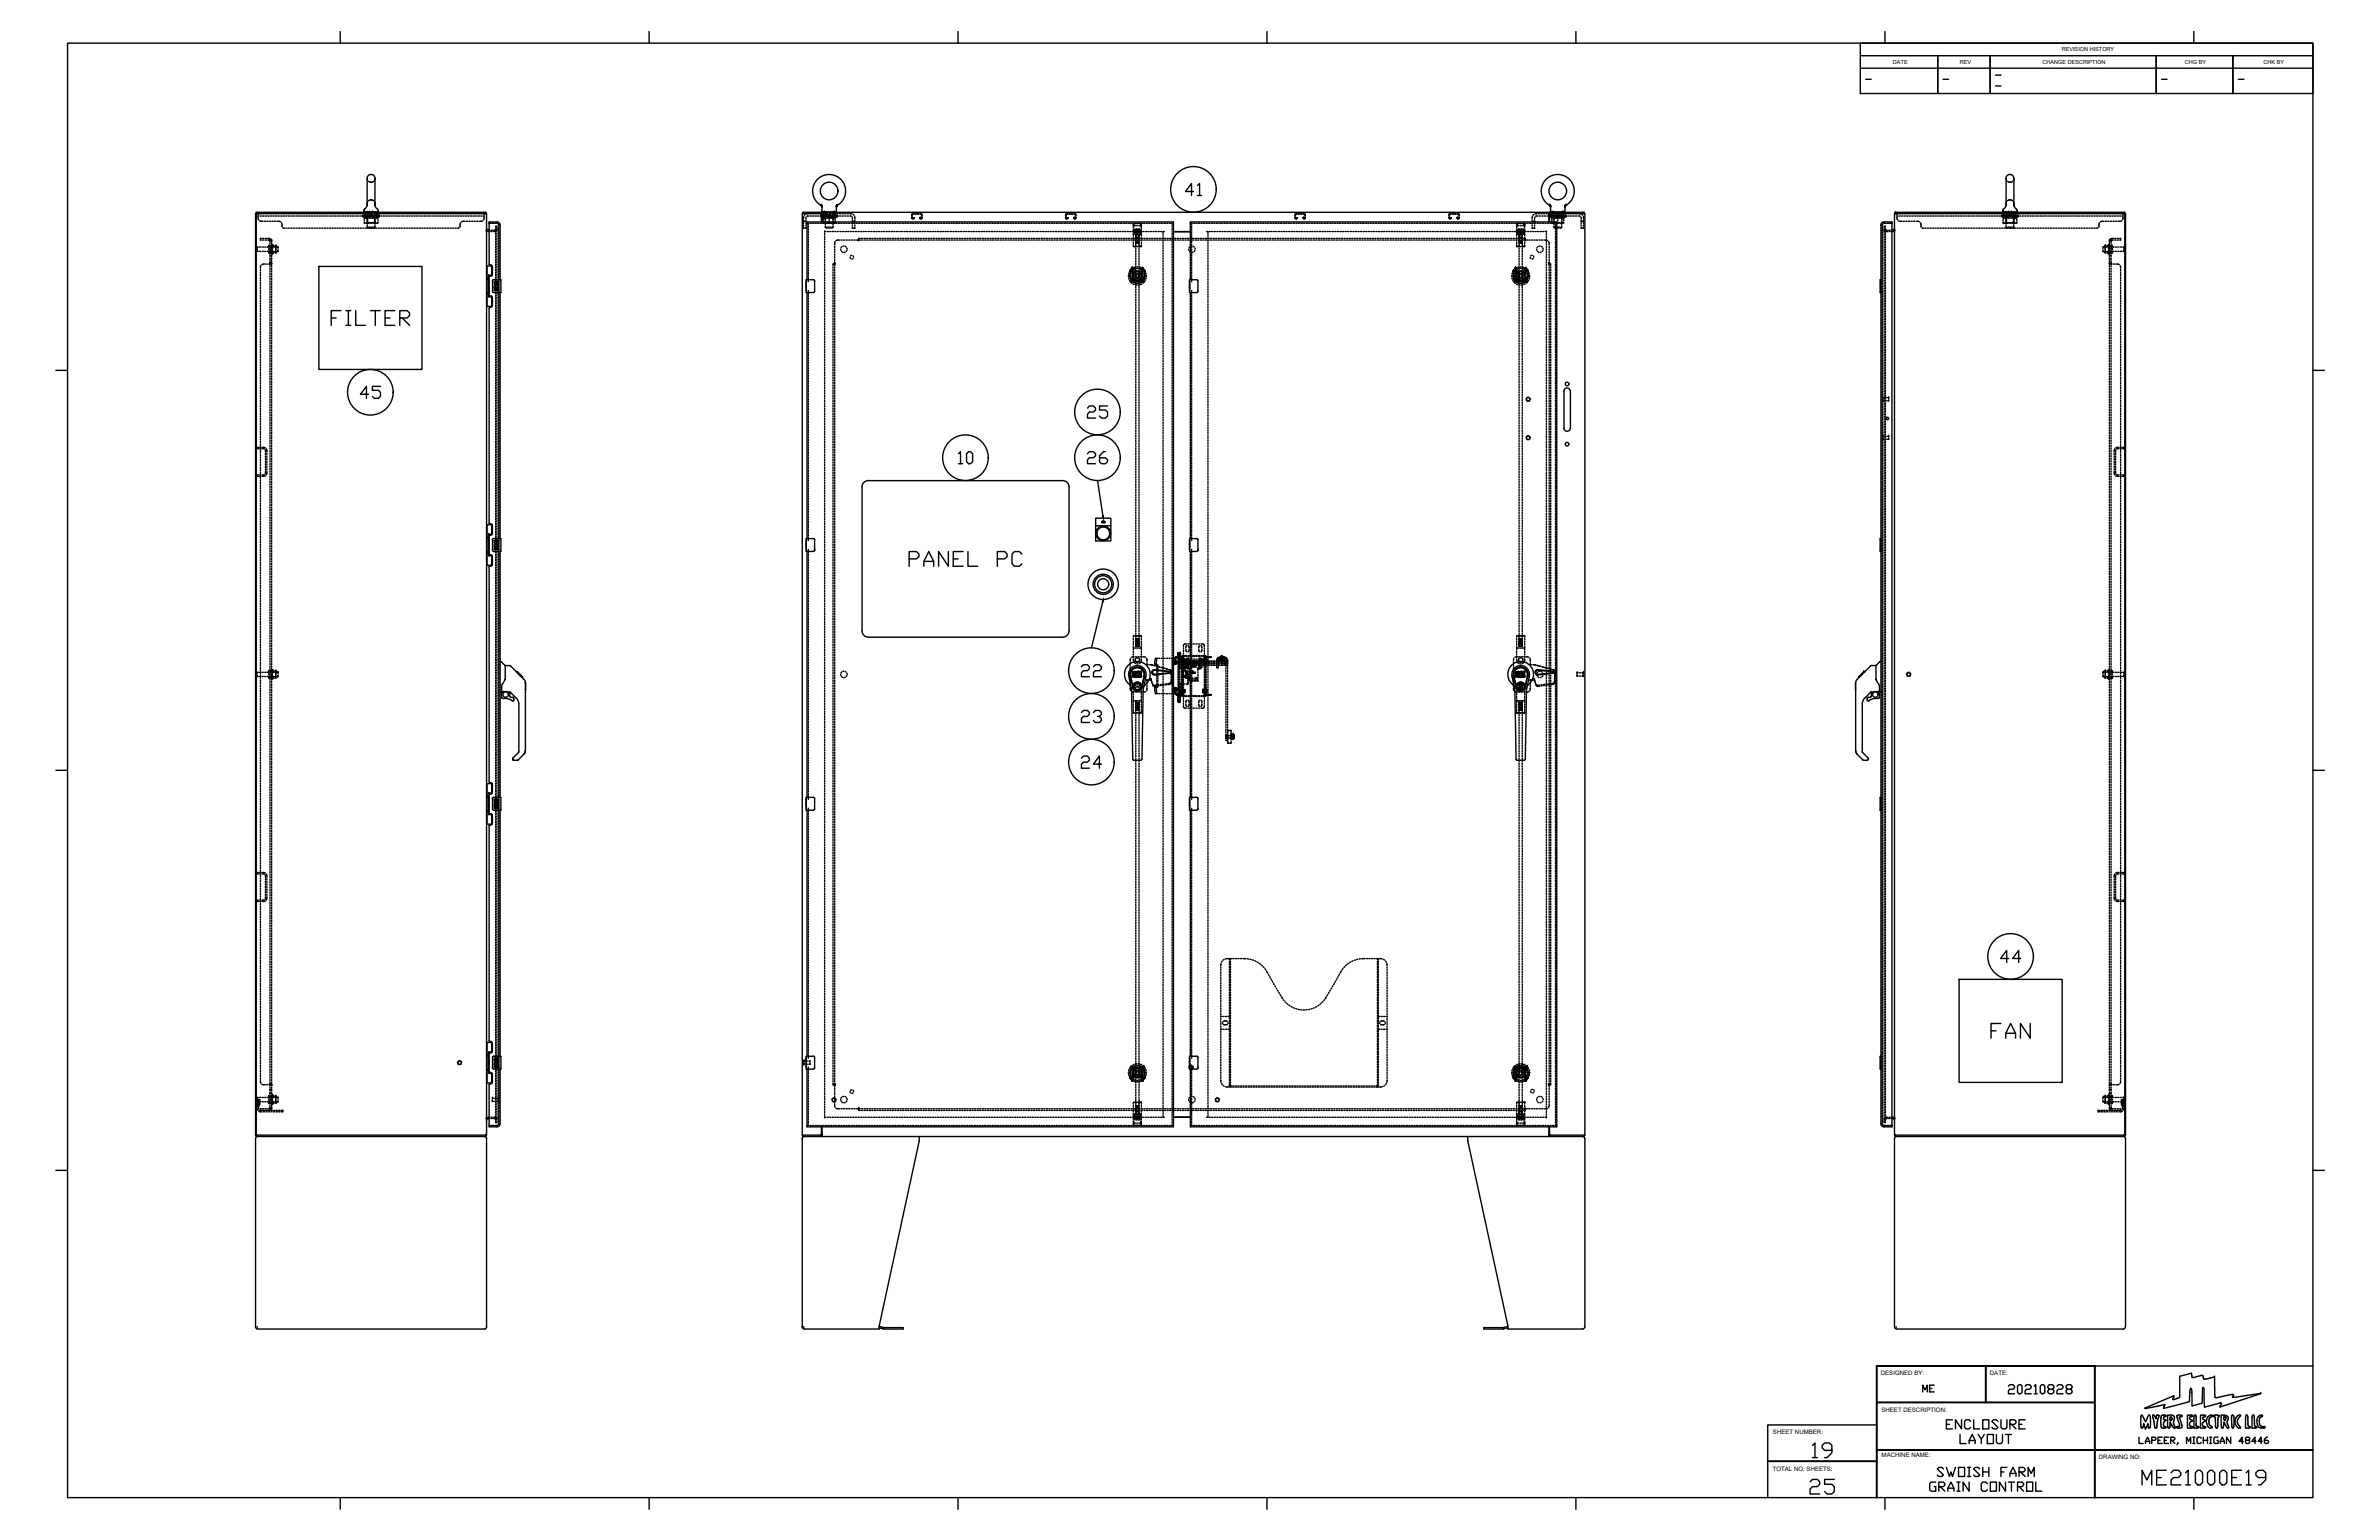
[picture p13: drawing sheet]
<svg xmlns="http://www.w3.org/2000/svg" width="432mm" height="279mm" viewBox="0 0 432 279" stroke-linecap="round" stroke-linejoin="round" font-family="sans-serif">
<defs><g id="words">
<g font-size="6.2">
<text x="59.3" y="60.3">FILTER</text>
<text x="164" y="104.1">PANEL PC</text>
<text x="327.7" y="272.3">25</text>
</g>
<g font-size="5.7">
<text x="196.5" y="77.3">25</text>
<text x="195.4" y="124.2">22</text>
<text x="195.4" y="140.8">24</text>
<text x="360.5" y="189.4">FAN</text>
<text x="328.1" y="265.6">19</text>
<text x="388.1" y="270.6">ME21000E19</text>
</g>
<g font-size="5.3">
<text x="214.1" y="36.7">41</text>
<text x="64.6" y="73.4">45</text>
<text x="173.2" y="85.4">10</text>
<text x="196.5" y="85.4">26</text>
<text x="195.4" y="132.3">23</text>
<text x="362.3" y="175.7">44</text>
</g>
<g font-size="4.9">
<text x="354.9" y="263.2">LAYOUT</text>
<text x="350.7" y="269.2">SWOISH FARM</text>
</g>
<g font-size="4.4">
<text x="363.7" y="254">20210828</text>
<text x="352.4" y="260.3">ENCLOSURE</text>
</g>
<text font-size="4" x="348.2" y="253.6">ME</text>
<g font-size="2.6">
<text x="337.6" y="15.5">-</text>
<text x="351.7" y="15.5">-</text>
<text x="361.2" y="14.8">-</text>
<text x="391.6" y="15.5">-</text>
<text x="405.3" y="15.5">-</text>
</g>
<g font-size="1.1">
<text x="341.4" y="249.5">DESIGNED BY:</text>
<text x="361.2" y="249.5">DATE:</text>
<text x="341.5" y="256.2">SHEET DESCRIPTION:</text>
<text x="321.8" y="260.2">SHEET NUMBER:</text>
<text x="321.8" y="266.8">TOTAL NO. SHEETS:</text>
<text x="341.5" y="264.4">MACHINE NAME:</text>
<text x="381" y="264.7">DRAWING NO:</text>
</g>
<g font-size="1">
<text x="343.6" y="11.6">DATE</text>
<text x="355.7" y="11.6">REV</text>
<text x="370.7" y="11.6">CHANGE DESCRIPTION</text>
<text x="374.2" y="9.3">REVISION HISTORY</text>
<text x="396.6" y="11.6">CHG BY</text>
<text x="410.8" y="11.6">CHK BY</text>
</g>
</g></defs>
<!-- layer: TITLE BLOCK -->
<path d="M340.6 254.4h39.6M360.4 247.8v6.6M320.9 265.1h19.7M340.6 271.7v-23.9h39.6v23.9M340.6 263.1h79.2" fill="none" stroke="#000" stroke-width=".36"/>
<g fill="none" stroke="#000" stroke-width=".25">
<path d="M12.3 7.8h407.5v263.9h-407.5zM61.8 5.7v2.1M117.8 5.7v2.1M173.9 5.7v2.1M230 5.7v2.1M286 5.7v2.1M337.7 10.1h14v2.3v-2.3h9.5v2.3v-2.3h30.2v2.3v-2.3h13.9v2.3v-2.3h14.5M337.7 12.4h14v4.6v-4.6h9.5v4.6v-4.6h30.2v4.6v-4.6h13.9v4.6v-4.6h14.5M337.7 7.8v9.2h82.1v-9.2h-82.1M342.1 5.7v2.1M398.2 5.7v2.1M10.1 67.2h2.2"/>
<path d="M419.8 67.2h2.1M10.1 139.8h2.2M419.8 139.8h2.1M10.1 212.3h2.2M419.8 212.3h2.1M340.6 258.5h-19.7v13.2M380.2 247.8h39.6M61.8 271.7v2.1M117.8 271.7v2.1M173.9 271.7v2.1M230 271.7v2.1M286 271.7v2.1"/>
<path d="M342.1 271.7v2.1M398.2 271.7v2.1"/>
</g>
<!-- layer: 0 -->
<g fill="none" stroke="#000" stroke-width=".25">
<path d="M46.4 38.8h41.9v167.1h-41.9zM46.5 38.9v166.9l.1 .1M46.6 38.8l-.1 .1M66 38.3l.2 .1M66.2 37.9l-.2 .4M66.7 37.3l-.1-4.9a.71 .71 0 0 1 .7-.7 .71 .71 0 0 1 .8 .6l-.1 5M66.7 37.3h.1M66.7 37.2l-.5 .7M68 37.2l.7 1.1M68 37.1h.1M68 37.2h.1M68.5 38.5h-2.3"/>
<path d="M68.5 38.5h.1M68.7 38.3l-.2 .1M88.1 38.5l.1 .2M88.1 38.5h-41.6v.3M88.1 38.5v.3M88.2 38.7h.1M145.7 38.8v-.3h141.8v.3M148.9 38.8l.2 .1M149 37.3a3 3 0 0 1-.8-4.6 3 3 0 0 1 4.6 0 3 3 0 0 1-.8 4.6M149 37.3h.1M149.1 37.3h.1M149.1 38.9v1.4"/>
<path d="M149.1 39.3l.1 .1M149.1 39.3h.1M149.1 39.2h.1M149.1 38.8h.1M149.1 37.3v.1M149.1 38.8h-3.5v167.1h3.5M149.1 37.4h.1M149.1 38.8l.1 .1M149.1 37.4l.1 .1M149.2 37.4h.1M149.2 37.5v.1M149.2 37.5h.1"/>
<path d="M149.2 37.5v.8M149.2 38.3l.1 .1M149.2 38.7l-.1-.2v.3M149.2 38.7h.1M149.2 38.9h.1M149.2 38.7v1.6M149.3 38.5h.1M149.3 38.5h2.4M151.7 38.5h.1M151.8 38.3l-.2 .1M151.8 37.5h.1M151.8 37.4h.1"/>
<path d="M151.8 37.4v.9M151.9 37.4h-.1M151.9 37.4h.1M151.9 37.3v.1M151.9 37.3h.1M152 37.3h.1M281.1 39.2h.1M281.2 38.8v-.3l-.1 .2v1.6M281.2 38.8l-.1 .1M281.2 38.8h6.5v167.1h-6.5M281.2 38.9v1.4M281.3 37.3a3 3 0 0 1-.9-4.6 3 3 0 0 1 4.6 0 3 3 0 0 1-.8 4.6"/>
<path d="M281.3 37.3h.1M281.3 37.3l.1 .1M281.4 37.3h.1M281.4 37.4h.1M281.4 38.8l-.2 .1M281.4 37.4v.1M281.4 37.4v.9M281.4 37.5v.1M281.4 37.5h.1M281.4 38.3l.2 .1M281.6 38.5h.1M281.6 38.5h2.3"/>
<path d="M283.9 38.5h.1M284.1 37.5h.1M284.1 37.5v.8M284.1 38.3l-.2 .1M284.1 37.4h.1M284.1 37.4v.1M284.2 37.3h.1M284.2 37.3h-.1M343.9 38.8h41.9v167.1h-41.9zM344 38.7h-.1M344 38.7h.1M344 38.6v.1"/>
<path d="M344 38.6h.1M344.1 38.5l-.1 .1M344.1 38.5h41.6v.3M344.1 38.5v.3M363.5 38.3l.1 .1M363.7 38.5h2.3M363.7 38.5h.1M364.1 37.3h.1M364.1 37.1v.2M364.1 37.2l-.6 .8v.3M364.6 31.7l-.4 .3-.1 .4v4.7M364.6 31.7a.7 .7 0 0 1 .9 .6"/>
<path d="M365.5 37.2l.5 .7M365.5 37v.3M365.5 37.1h.1M365.5 37.2h.1M365.5 32.4v4.6M366 37.9l.1 .4M366.1 38.3l-.1 .1M385.5 38.8l.1 .1M385.7 38.9l-.1 166.9-.1 .1M57.9 48.3h18.7v18.7h-18.7zM88.3 41.4l.3 .4M88.7 41.8h.1"/>
<path d="M213 42.1h3.1M213 42h3.1M343.4 41.8h.1M343.9 41.4l-.4 .4M285 71a.57 .57 0 0 0-.6-.6 .57 .57 0 0 0-.5 .6v6.7a.58 .58 0 0 0 .5 .5 .58 .58 0 0 0 .6-.5M285 71v6.7M157.6 87.2a1.14 1.14 0 0 0-1.1 1.2l-.1 26a1.17 1.17 0 0 0 1.2 1.2h35.3M157.6 87.2h35.3M192.9 87.2a1.17 1.17 0 0 1 1.1 1.2v26a1.17 1.17 0 0 1-1.1 1.2M198.9 94h2.7v1.4h-2.7zM198.9 95.4v2.7h2.7v-2.7M199.2 87.2l1 6.4"/>
<path d="M200.3 94.6l.2 .2v-.2v.2M200.3 94.6h.1M200.3 94.6v.2v-.2l.2 .2M200.5 94.8h.1M200.1 109.2l-2 8.3M355.6 177.7h18.7v18.7h-18.7zM46.4 206.6v34.1l.2 .4h41.3l.4-.2v-.2v-34.1M46.5 205.9v.3l41.7-.1M46.8 206.2l-.4 .2v.2M87.9 206.2h.2l.2 .4M88.2 206.1h.1M88.2 206h.1"/>
<path d="M88.2 206v.1M88.8 202.9a.36 .36 0 0 0-.5 .4M145.7 205.9v.3h120.7M146 206.2l-.4 .2v.2M149.1 204.4v1.4l-.2 .1M149.1 205.9v.3l.1-.2M149.1 205.9h.1M149.2 205.8h.1M149.2 205.8l-.1 .1M149.2 206h.1M149.2 204.4v1.6M166.8 206.2v.8l-7.2 33.6v.5h-13.6l-.4-.2v-34.3"/>
<path d="M213 202.7h3.1M266.4 206.2v.8l7.3 33.6v.5h13.6M281.1 205.8l.1 .1M281.1 204.4v1.6l.1 .2v-.3M281.2 204.4v1.4l.2 .1M287.2 206.2l.4 .2v.2M287.5 205.9v.3h-21.1M287.7 206.6l-.1 34.1-.2 .4h-.2M343.4 202.9a.36 .36 0 0 1 .5 .4M343.9 206.6v34.1l.2 .4h41.3l.3-.2 .1-.2v-34.1M343.9 206h.1M344 206h.1"/>
<path d="M344 206l.1 .2M344.1 205.9v.3M344.3 206.2l-.4 .2v.2M385.4 206.2l.4 .4M385.7 205.9v.3h-41.6M46.7 240.7v.1M145.9 240.7v.1M159.6 240.6h.1M159.6 240.9l.9 .2M159.6 240.7l.8 .2M160.4 240.8h.1M160.5 240.9h3.4v.2h-3.4"/>
<path d="M272.8 240.9h-3.5v.2h3.5M272.8 240.8h.1M273.6 240.7l-.8 .2M273.7 240.6h-.1M273.7 240.9l-.9 .2M344.2 240.7v.1M388.6 257v1.9a.2 .2 0 0 0 .3 .2 .2 .2 0 0 0 .1-.3M388.8 256.8l.6 1.2 .6-1.3 .2 .1 .1 .2M388.9 256.8h-.2l-.1 .2M389.1 258.4l-.1 .4M389.1 258.4h.1M389.1 258.4l.2 .4"/>
<path d="M389.8 258.4l-.4 .9-.2-.5M389.9 258.4h.1M389.9 258.4v.5M389.9 258.9l.1 .2 .2-.1M390.3 257v1.5M390.3 258.5l-.1 .5M390.8 257.1l.2 1.1M391 258.2l.1 .8M391.1 256.9l.1 .2M391.1 256.9l-.3-.2v.4M391.1 259l.1 .1M391.2 257.1l.1 .3 .1-.3"/>
<path d="M391.4 259.1h-.2M391.5 258.8l-.1 .3M391.5 256.8l-.1 .3M391.5 256.8h.3M391.6 257.6l-.1 1.2M391.7 257.4l-.1 .2M391.8 256.8v.2M391.8 257l-.1 .3M392.2 258.4l.1 .5 .1 .2M392.2 257.5v.9M392.3 257l-.1 .5M392.7 255.5h.1"/>
<path d="M392.7 255.3v.1M392.8 255.2l-.1 .2M392.8 257.5l.1 .1M392.9 254.8l-3.5 .7v-.1M392.9 254.9l-.1 .3M392.9 257.6h.2M393 257a.31 .31 0 0 0-.3 .2 .31 .31 0 0 0 .1 .3M393 258.8l.1 .1M393.1 258.9v.1M393.1 257.6v.1M393.1 256.9l-.1 .1M393.1 257.7a.63 .63 0 0 0-.4 .5 .63 .63 0 0 0 .3 .6"/>
<path d="M393.1 259l-.6 .1M393.1 256.9l-.2-.2-.5 .1-.1 .1M393.4 258.5l.1 .5M393.9 257.1v.6M393.9 257.7h.1M394.1 257.1l.1 .3-.1 .3M394.1 257.7h-.1M394.1 257.1h-.2M394.3 256.8l-.9-.1v1.8M394.4 256.8a.8 .8 0 0 1 .1 1.1M394.4 258.9l-.5-.9v.7a.26 .26 0 0 1-.1 .3 .26 .26 0 0 1-.3 0M394.4 258.9l.2 .2"/>
<path d="M394.5 253.6l-.1 .3 .7-.2M394.5 253.3h.1M394.5 253.3l-5.1 2.2M394.5 257.9v.4M394.5 253.5v.1M394.5 258.4l.2 .2M394.6 253.4l-.1 .1M394.6 253.3h.1M394.6 253.3v.1M394.7 258.6l.1 .3M394.8 258.9a.14 .14 0 0 1 0 .2 .14 .14 0 0 1-.2 0M395.1 258.9l-.1 .1"/>
<path d="M395.1 256.9l.1 .3M395.1 256.8v.1M395.2 257.2l.1 .6M395.3 256.8l-.2 .1M395.3 256.7l.7 .1 .1 .1M395.4 257.8l.2 .6a.41 .41 0 0 1-.5 .5M395.9 257a.21 .21 0 0 0-.3 0 .21 .21 0 0 0 0 .3l.4 1.3M396 257h-.1M396 258.6a.43 .43 0 0 1-.1 .5 .43 .43 0 0 1-.5 0l-.4-.1M396 256.9v.1M396.1 256.9h-.1M397.5 258.1l.6-.4-.4-.1a.33 .33 0 0 1-.3-.4 .33 .33 0 0 1 .5-.2l.1-.1-.2-.1-.8-.1v2.4h.8l.2-.2"/>
<path d="M397.5 258.7l.5 .2M397.5 252.6l-.1 1.7-4.7 1.2M397.5 258.1v.6M397.6 252l.1-.1 .1 .8M397.6 252l-.1 .6M397.8 249.5v-.4l-2.2 .6v3.8l-.5 .2M397.8 252.7l.1 2.4 1.8-.5 .1-2.8h.1l.1 .2 .1 3.2M398.2 257.3v1.8h.4M398.2 257.3l.1-.4 .2-.2 .1 .4v1.3a.32 .32 0 0 0 .4 .4M399 258.8l.1 .2-.5 .1M399.7 249.5l-1.6 .4h-.2l-.1-.4M399.7 249.5l.2 .1"/>
<path d="M399.8 258.1a.56 .56 0 0 0 .5 .8M399.8 257.2v.3l.6 .2-.6 .4M399.9 249.6a.48 .48 0 0 0 .1 .6 .48 .48 0 0 0 .6 0l1.3-.4M400.1 257.1l-.3 .1M400.1 255.2l.1 .1M400.2 256.8l-.8-.1v2.4h.7l.2-.2M400.2 256.7l.1 .1M400.3 257l-.3 .1M400.3 256.9v.1M400.5 257.5a1.32 1.32 0 0 0 .7 1.6M400.8 257l-.3 .6M400.8 257a.45 .45 0 0 1 .7-.1l-.2 .2"/>
<path d="M401.2 258.7l.3 .3-.3 .1M401.3 257.1a1.05 1.05 0 0 0-.1 1.6M401.9 249.8h.1M402 251v.7M402 249.8v1.2M402 251.7v1.7M402 253.4l.3 .2M402 257.1l.1 .4M402.1 257.5v.6M402.1 258.1v.8M402.2 258.9a.17 .17 0 0 0 .1 .2 .17 .17 0 0 0 .2-.2M402.7 257l-.2 1.9"/>
<path d="M402.8 256.9a.81 .81 0 0 0-1.1 .1l.3 .1M402.8 256.9l-.1 .1M402.9 255.2l.2-.6-2.9 .7M403.7 256.8h.4M403.7 256.8l-.6-.1 .2 2.3M403.7 257.6l.2 .1M403.9 257.6v.1M403.9 257.1l.1 .1-.1 .4M403.9 257.1h-.3l.1 .5M404.1 256.9a.6 .6 0 0 1 .2 .9M404.2 258l.3 1.1-.3-.1-.5-1-.1 .7a.27 .27 0 0 1 0 .3 .27 .27 0 0 1-.4 0M404.3 257.9l-.1 .1"/>
<path d="M405 256.9a.2 .2 0 0 1 .2-.2 .2 .2 0 0 1 .2 .2l.1 1-.1 1.1M405.1 256.9v1.6M405.1 258.5l.1 .5h.2M405.1 253h.3M405.1 253l-2.8 .6M405.4 253.1l-.2 .4M405.7 257.6v.7M405.7 258.3l.5 .7M405.8 257.3l-.1 .3M406.2 256.8l-.4 .5M406.2 257.5v.8M406.2 258.3l.5 .7h-.5"/>
<path d="M406.5 257.1l-.3 .4M406.6 256.8l-.4 .1M406.6 256.8l-.1 .3M407.6 257.3v1.8h.6M408 256.9l-.3-.2-.1 .6M408 256.9v.3M408 257.2v.6M408 258.3v.3M408 257.8v.5M408 258.6l.3 .2M408.3 258.8l.1 .1M408.3 259.1h-.1"/>
<path d="M408.4 258.9v.1M408.5 259l-.2 .1M408.8 257.3v1.8h.6l.2-.2M408.8 257l-.1 .3M409.1 256.9l.1 .9M409.1 256.9a.19 .19 0 0 0-.1-.2 .19 .19 0 0 0-.2 .3M409.2 258.3v.3M409.2 257.8v.5M409.2 258.6l.4 .3M409.7 257.6a1.23 1.23 0 0 0 .7 1.5M410.1 258.4l.3 .3M410.2 257.2l-.1 1.1"/>
<path d="M410.3 252.8l-7.4 2.4M410.3 252.8h.1M410.3 252.8l-5.1 .7M410.3 256.8l-.5 .3-.2 .5M410.3 256.8h.3M410.4 258.7l.2 .1M410.5 257l-.3 .2M410.6 256.8l.1 .1-.2 .1M410.6 259l-.2 .1M410.6 258.8v.3M410.8 259l.1 .1 .2-.1M410.8 258.9l.1-.1 .2 .1"/>
<path d="M410.8 258.9v.1M411.1 258.9v.1M388.2 260.7v1.2h.8M389.4 261.9v-.4l.4-.8 .4 .8v.4M389.4 261.5h.8M390.6 261.3h.5l.2-.4-.2-.2h-.5v1.2M391.7 261.3h.4M392.5 260.7h-.8v1.2h.8M392.8 261.3h.4M393.6 260.7h-.8v1.2h.8M394 261.3h.6l.1-.4-.1-.2h-.6v1.2M394.2 261.3l.5 .6"/>
<path d="M395.3 261.7l-.2 .4M396.9 261.9v-1.2l.3 .8 .4-.8v1.2M398 261.9h.4M398 260.7h.4M398.2 260.7v1.2M399.5 260.9l-.2-.2h-.3l-.2 .2v.8l.2 .2h.3l.2-.2M399.9 261.3h.8M399.9 260.7v1.2M400.7 260.7v1.2M401.1 261.9h.3M401.1 260.7h.3M401.2 260.7v1.2"/>
<path d="M402.6 260.7h-.6l-.2 .2v.8l.2 .2h.6v-.6h-.2M403 261.9v-.4l.4-.8 .3 .8v.4M403 261.5h.7M404.9 260.7v1.2l-.8-1.2v1.2M407.2 261.5h-.8l.6-.8v1.2M407.7 261.3l-.1-.2 .1-.4h.4l.2 .4-.2 .2h-.4l-.1 .4 .1 .2h.4l.2-.2-.2-.4M409.5 261.5h-.8l.6-.8v1.2M410.6 261.5h-.7l.5-.8v1.2M411.6 260.7h-.2l-.4 .4v.6l.2 .2h.4l.2-.2-.2-.4h-.6"/>
<circle cx="150.5" cy="34.7" r="1.6"/>
<circle cx="216.6" cy="34.4" r="4.1"/>
<circle cx="282.7" cy="34.7" r="1.6"/>
<circle cx="67.2" cy="71.2" r="4.1"/>
<circle cx="199.2" cy="74.7" r="4.1"/>
<circle cx="284.4" cy="69.7" r=".33"/>
<circle cx="175.2" cy="83" r="4.1"/>
<circle cx="199.2" cy="83" r="4.1"/>
<circle cx="200.1" cy="94.7" r=".12"/>
<circle cx="200.1" cy="94.7" r=".15"/>
<circle cx="200.2" cy="96.8" r="1.34"/>
<circle cx="200.3" cy="96.8" r="1.16"/>
<circle cx="284.4" cy="80.6" r=".33"/>
<circle cx="200.2" cy="106" r="2.76"/>
<circle cx="200.2" cy="106" r="1.83"/>
<circle cx="200.2" cy="106" r="1.56"/>
<circle cx="200.2" cy="106" r="1.01"/>
<circle cx="198.1" cy="130" r="4.1"/>
<circle cx="198.1" cy="138.3" r="4.1"/>
<circle cx="198.1" cy="121.7" r="4.1"/>
<circle cx="364.9" cy="173.5" r="4.1"/>
</g>
<!-- layer: DEFAULT_2 -->
<g fill="none" stroke="#000" stroke-width=".25">
<path d="M46.8 39.3l.1 .6M46.8 39.2h.2M46.8 38.8v.2M47.2 39.2h.2M47.7 39.2h.2M48.1 39.2h.3M48.6 39.2h.2M49.1 39.2h.2M49.5 39.2h.3M50 39.2h.2M50.5 39.2h.2M50.9 39.2h.3"/>
<path d="M51.4 39.2h.2M51.9 39.2h.2M52.3 39.2h.3M52.8 39.2h.2M53.3 39.2h.2M53.7 39.2h.3M54.2 39.2h.2M54.7 39.2h.2M55.1 39.2h.3M55.6 39.2h.2M56.1 39.2h.2M56.5 39.2h.3"/>
<path d="M57 39.2h.2M57.5 39.2h.2M57.9 39.2h.3M58.4 39.2h.2M58.9 39.2h.2M59.3 39.2h.2M59.8 39.2h.2M60.2 39.2h.3M60.7 39.2h.2M61.2 39.2h.2M61.6 39.2h.3M62.1 39.2h.2"/>
<path d="M62.6 39.2h.2M63 39.2h.3M63.5 39.2h.2M64 39.2h.2M64.4 39.2h.3M64.9 39.2h.2M65.4 39.2h.2M65.8 39.2h.7M65.9 39.3l.4 .3 .4-.2M65.9 39.2h.3M65.9 39.2h.4M65.9 39.3h.2"/>
<path d="M65.9 39.2v.1M65.9 39.2h.1M65.9 39.2h.2M65.9 39.2h.3h-.2M66 39.2h.1M66 39.2h.4M66 39.2h.2M66.1 39.2h.1M66.1 39.2h.4M66.1 39.2h.2h-.2M66.1 39.2h.2M66.1 39.4v.2"/>
<path d="M66.1 39.8v.2M66.2 39.5h.1M66.2 38.5h.1M66.2 39.2h.1M66.2 39.2h.4M66.3 39.2h.1M66.3 39.3h.2M66.3 38.8v.4M66.4 39.2h.1M66.4 39.2h.7M66.4 39.2h.2M66.5 39.2h.2"/>
<path d="M66.5 39.2h.1M66.5 39.2l.1 .3M66.6 38.5h.1M66.6 39.2h.1M66.6 39.5h.1M66.6 39.2h.4M66.6 39.2h1.8M66.6 39.7v.3M66.6 32.4l.1 .3M66.6 39.2h.2M66.7 39.2h.1M66.7 38.5h.1"/>
<path d="M66.7 39.5v.2M66.7 38.5v.3M66.7 39v.3M66.7 40v.2M66.7 39.2h-.5h.7M66.7 39.4l.4 .2M66.7 36.6l-.1 .4M66.7 39.2h.2M66.7 39.4v.2M66.7 39.8v.2M66.8 39.3h.2M66.9 39.2h.1"/>
<path d="M66.9 39.2h.3M66.9 36.4l.3-.1h.3l.3 .1M66.9 32.9l.3 .2h.3l.3-.2M66.9 39.2h.2M67 39.2h.1M67.1 39.5v.1M67.1 38.5h.1M67.1 39.2h.1M67.1 38.7h.1M67.1 38.7h.5M67.1 39.2h.3M67.1 38.5v.2"/>
<path d="M67.2 39.2h.1M67.2 39.3h.3M67.3 39.2h.3M67.3 39.2h.1M67.4 39.2h.1M67.5 39.2h.4M67.5 39.2h.1M67.6 38.7h.1M67.6 39.2h.1M67.6 38.5h.1M67.6 38.5v.2M67.6 39.2h.2"/>
<path d="M67.6 39.2h.9M67.6 39.2h1.2M67.7 39.2h.4M67.7 39.3h.2M67.7 39.2h.1M67.7 39.2h.2M67.8 39.2h.1M67.8 39.2h.5M67.9 39.2h.1M67.9 39.2h.2M68 39.2h.1M68 39.4l.2 .2 .4-.2"/>
<path d="M68 39.4l-.9 .2M68 36.6l.1 .4M68 39.4v.2M68 39.8v.2M68 39.2h.5M68.1 32.4l-.1 .3M68.1 39v1.7M68.1 38.5v.3M68.1 39.2h.1M68.1 39.2h.4M68.1 38.5h.1M68.1 39.5h.1"/>
<path d="M68.2 39.2h.1M68.2 39.2l-.1 .1M68.2 39.2h.4M68.2 39.3h.2M68.3 39.2h.1M68.3 39.2h.4M68.3 39.2h.2M68.4 39.2h.1M68.4 38.8v.4M68.4 39.2h.2M68.4 39.2h.4M68.4 39.5h.1"/>
<path d="M68.5 39.2h.1M68.5 39.2h.3M68.5 39.2h.2M68.5 38.5h.1M68.5 39.2h.4M68.6 39.2h.2M68.6 39.2h.1M68.6 39.4v.2M68.6 39.8v.2M68.6 39.3h.2M68.7 39.2h.1M68.7 39.2h-.2h.3"/>
<path d="M68.8 39.2h.1M68.8 39.3l-.2 .1M68.8 39.2v.1M69.1 39.2h.2M69.6 39.2h.2M70 39.2h.3M70.5 39.2h.2M71 39.2h.2M71.4 39.2h.3M71.9 39.2h.2M72.4 39.2h.2M72.8 39.2h.3"/>
<path d="M73.3 39.2h.2M73.8 39.2h.2M74.2 39.2h.3M74.7 39.2h.2M75.1 39.2h.3M75.6 39.2h.2M76.1 39.2h.2M76.5 39.2h.3M77 39.2h.2M77.5 39.2h.2M77.9 39.2h.3M78.4 39.2h.2"/>
<path d="M78.9 39.2h.2M79.3 39.2h.3M79.8 39.2h.2M80.3 39.2h.2M80.7 39.2h.3M81.2 39.2h.2M81.7 39.2h.2M82.1 39.2h.3M82.6 39.2h.2M83.1 39.2h.2M83.5 39.2h.3M84 39.2h.2"/>
<path d="M84.5 39.2h.2M84.9 39.2h.3M85.4 39.2h.2M85.9 39.2h.2M86.3 39.2h.3M86.8 39.2h.2M87.3 39.2h.2M87.7 39.2h.2M87.9 39.3l-.1 .6M87.9 38.8v.2M145.8 39.9v.2M145.9 39.3l-.1 .3"/>
<path d="M146.1 38.9l-.1 .2M146.3 39.9v.2M146.3 39.4v.2M146.6 38.8h-.2M146.8 39.2h-.3M147 39.2h.3M147.5 39.2h.2M148 39.2h.2M148.4 39.2h.3M148.9 39.2h3.3M149 37.3h.1M149 39.2h1.2"/>
<path d="M149 39.2h.4M149 39.2v.1M149 39.3h.1M149 39.2h.1M149 39.2h.4h-.3M149 39.2h.5M149.1 39.2h.2M149.1 39.2h.1M149.1 38.8h.2M149.1 39.2h.4M149.2 39.2h.2M149.2 39.4l.2 .2"/>
<path d="M149.2 39.3h.3M149.2 39.2h.1M149.2 39.2h.5M149.3 39.2h.1M149.3 39.2h.2M149.3 38.5h.1M149.4 39.2h.1M149.4 39.2h.4M149.4 39.6h.1M149.4 39.8v.2M149.5 38.8v.4M149.5 39.2h.1"/>
<path d="M149.5 39.2h.5M149.5 38.8h.3M149.6 39.2h.1M149.6 38.5h.1M149.7 38.7h.1M149.7 38.5h.1M149.7 38.5v.2M149.7 39.2h.1M149.7 39.2l.3 .1M149.8 39.2h.1M149.8 39.2h.4M149.8 38.7h.1"/>
<path d="M149.8 38.5h.1M149.8 38.7v.2M149.8 39.2v.3M149.8 39.6v.4M149.9 39.2h.1M150 39.2h.1M150 39.2h.4M150 38.8h.2M150.1 39.2h.1M150.2 39.2h.1M150.2 39.2h.4M150.2 39.3h.3"/>
<path d="M150.3 39.2h.1M150.4 39.2h.1M150.5 39.2h.1M150.5 38.8h.2M150.5 39.4l.3 .2 .8-.2v.2M150.5 39.4l-.3 .2-.8-.2v.2M150.5 39.4l.4 .2M150.5 39.2h.3M150.5 39.4v.2M150.5 39.8v.3M150.6 39.2h.1M150.6 39.2h.4"/>
<path d="M150.7 39.2h.1M150.7 39.3h.2M150.8 39.2h.1M150.8 39.2h1.2M150.8 39.2h.4M150.9 39.2h.1M150.9 38.8h.3M151 39.2h.1M151 39.2h.5M151.1 39.2h.1M151.2 39.2h.1M151.2 39.2h.4"/>
<path d="M151.2 39.3h.2M151.2 38.7h.1M151.2 38.7v.2M151.2 39.2v.2M151.2 39.6v.2M151.2 38.5h.1M151.2 39.7v.3M151.2 39.2h.2M151.3 39.2h.1M151.3 39.2l-.1 .3M151.3 38.7h.1M151.3 39.2h.5"/>
<path d="M151.4 38.5h.1M151.4 38.5l-.1 .2M151.4 39.2h.1M151.4 39.2h.2M151.4 38.8h.2M151.5 39.2h.1M151.5 39.2h.4M151.5 38.8v.4M151.5 39.2h.2M151.5 39.2h.5M151.6 39.2h.2M151.6 39.8v.2"/>
<path d="M151.6 39.6h.1M151.6 39.2h.1M151.6 39.2h.4M151.6 39.3h.4M151.6 38.5h.1M151.7 39.2h.2M151.7 39.2h.1M151.8 39.2h.1M151.8 39.2h-.2h.3M151.9 39.2h.1M151.9 39.2h-.3h.4M151.9 38.8h.2"/>
<path d="M152 39.2h.1M152 39.3l-.4 .3M152 39.2v.1M152.3 38.8h.3M152.4 39.2h.2M152.8 38.8h.2M152.9 39.2h.2M153.3 38.8h.2M153.3 39.2h.3M153.7 38.8h.3M153.8 39.2h.2M154.2 38.8h.5"/>
<path d="M154.3 39.2h.2M154.7 39.4v.2M154.7 39.9v.2M154.9 38.9l.1 .2M155.1 39.3l.1 .3M155.2 39.9v.2M165.5 39.4v.1a.23 .23 0 0 0 .2 .2 .23 .23 0 0 0 .2-.2l-.2 .1-.1-.1M165.6 39.5h.1M165.6 39.4v.1M165.8 38.8h-.3v.3M165.8 38.9h-.2v.2M166.1 38.9h.2"/>
<path d="M166.1 38.8h.2M166.5 38.9h.3M166.5 38.8h.3M167 38.8h.2l.2 .3M167 38.9h.3v.2M167 39.5h.1M167 39.5l.2 .1M167.2 39.6h.1M167.3 39.4l-.1 .2M167.4 39.4l-.1 .2a.22 .22 0 0 1-.2 .1 .22 .22 0 0 1-.2-.2h.1M193.4 39.4v.2a.22 .22 0 0 0 .3 .1 .22 .22 0 0 0 .2-.2l-.2 .1-.2-.1M193.5 39.5h.1"/>
<path d="M193.5 39.4v.1M193.8 38.8h-.4v.3M193.8 38.9h-.3v.2M194 38.9h.3M194 38.8h.3M194.5 38.9h.2M194.5 38.8h.2M195 38.8h.3v.3M195 38.9h.2v.2M195 39.5h.1M195.2 39.4v.2l-.2-.1M195.3 39.4v.2a.23 .23 0 0 1-.3 .1 .23 .23 0 0 1-.1-.2h.1"/>
<path d="M235 39.4v.1a.23 .23 0 0 0 .3 .2 .23 .23 0 0 0 .2-.2l-.2 .1-.2-.1M235.1 39.5h.1M235.1 39.4v.1M235.4 38.8h-.3l-.1 .3M235.4 38.9h-.3v.2M235.6 38.9h.3M235.6 38.8h.3M236.1 38.9h.2M236.1 38.8h.2M236.6 38.8h.3v.3M236.6 38.9h.2v.2M236.6 39.5h.1"/>
<path d="M236.6 39.5l.2 .1M236.8 39.6h.1M236.8 39.4v.2M236.9 39.4v.1a.17 .17 0 0 1-.2 .2 .17 .17 0 0 1-.1-.2M263 39.4v.1a.23 .23 0 0 0 .2 .2 .23 .23 0 0 0 .2-.2l-.1 .1-.2-.1M263.1 39.5h.1M263.1 39.4v.1M263.3 38.8h-.3v.3M263.3 38.9h-.2v.2M263.6 38.9h.2M263.6 38.8h.2M264 38.9h.3"/>
<path d="M264 38.8h.3M264.5 38.8h.3l.1 .3M264.5 38.9h.3v.2M264.5 39.5h.1M264.8 39.4v.2l-.3-.1M264.9 39.4l-.1 .2a.22 .22 0 0 1-.2 .1 .22 .22 0 0 1-.2-.2h.1M278.1 39.9v.2M278.1 39.3v.3M278.4 38.9l-.2 .2M278.5 39.9v.2M278.6 39.4l-.1 .2M279 38.8h-.4"/>
<path d="M279.2 39.2h-.5M279.2 38.8h.2M279.4 39.2h.2M279.7 38.8h.2M279.9 39.2h.2M280.1 38.8h.3M280.3 39.2h.3M280.6 38.8h.2M280.8 39.2h.3M281.1 38.8h.1M281.2 39.2h3.1M281.3 37.3h.1"/>
<path d="M281.3 39.2h1.2M281.3 39.2h.4M281.3 39.2v.1M281.3 39.3h.2M281.3 39.3l.4 .3M281.3 39.2h.1M281.3 39.2h.3h-.2M281.3 39.2h.2M281.4 39.2h.1M281.4 39.2h.4M281.4 39.2h.2M281.5 39.2h.1"/>
<path d="M281.5 39.2h.4M281.5 39.2h.2M281.6 38.5h.1M281.6 39.2h.1M281.6 39.2h.6M281.7 39.2h.1M281.7 39.6h.1M281.7 39.4l.3 .2M281.7 39.2h.3M281.7 39.4v.2M281.7 39.8v.2M281.7 39.3h.2"/>
<path d="M281.7 38.8v.4M281.8 39.2h.1M281.8 39.2h.4M281.9 39.2h.1M281.9 38.5h.1M281.9 38.7h.1M281.9 38.7h.2M281.9 38.5v.2M281.9 39.2l.1 .3M282 39.2h.1M282 39.2h.4M282 38.7h.1"/>
<path d="M282 38.5h.1M282 39.7v.3M282.1 38.7h.1M282.1 38.7v.2M282.1 39.2v.2M282.1 39.6v.2M282.1 39.2h.1M282.2 39.2h.1M282.2 39.3h.2M282.2 39.2h.4M282.3 39.2h.1M282.3 39.2h.2"/>
<path d="M282.4 39.2h.1M282.5 39.2h.1M282.5 39.2h.3M282.6 39.2h.1M282.6 39.3h.3M282.7 39.2h.3M282.7 39.2h.1M282.8 39.4l-.8 .2M282.8 39.2h.1M282.8 39.4v.2M282.8 39.8v.3M282.9 39.2h.4"/>
<path d="M282.9 39.2h.1M283 39.2h.1M283 39.2h.2M283 39.2h1.2M283.1 39.2h.4M283.1 39.2h.1M283.1 39.3h.2M283.2 39.2h.1M283.3 39.2h.1M283.3 39.2h.4M283.3 39.2h.2M283.4 39.2h.1"/>
<path d="M283.4 39.2h.5M283.4 38.7v.2M283.4 39.2v.2M283.4 39.6v.2M283.4 38.7h.2M283.5 38.7h.1M283.5 39.2h.1M283.5 38.5h.1M283.5 39.7v.3M283.5 39.2h.2M283.6 39.2l-.1 .3M283.6 38.7h.1"/>
<path d="M283.6 39.2h.4M283.6 39.2h.1M283.6 39.3h.2M283.6 38.5h.1M283.6 38.5v.2M283.7 39.2h.2M283.7 39.2h.1M283.7 39.2h.4M283.8 39.2h.1M283.8 38.8v.4M283.8 39.2h.2M283.8 39.2h.4"/>
<path d="M283.8 39.8v.2M283.9 39.2h.1M283.9 39.2h.3v.1M283.9 39.2h.2M283.9 39.2h.3M283.9 38.5h.1M284 39.2h.2zM284 39.2h.1M284 39.3h.2M284.1 39.2h.1M284.2 39.2h.1M284.2 39.3l-.4 .3v-.2l-.3 .2-.7-.2"/>
<path d="M284.2 37.3h.1M284.6 39.2h.2M285 39.2h.2M285.5 39.2h.2M285.9 39.2h.3M286.4 39.2h.4M286.7 38.8h.2M287 39.4v.2M287 39.9v.2M287.1 38.9l.2 .2M287.4 39.3v.3M287.4 39.9v.2"/>
<path d="M344.3 39.3l.1 .6M344.3 39.2h.2M344.3 38.8v.2M344.7 39.2h.2M345.2 39.2h.2M345.6 39.2h.2M346.1 39.2h.2M346.5 39.2h.3M347 39.2h.2M347.5 39.2h.2M347.9 39.2h.3M348.4 39.2h.2"/>
<path d="M348.9 39.2h.2M349.3 39.2h.3M349.8 39.2h.2M350.3 39.2h.2M350.7 39.2h.3M351.2 39.2h.2M351.7 39.2h.2M352.1 39.2h.3M352.6 39.2h.2M353.1 39.2h.2M353.5 39.2h.3M354 39.2h.2"/>
<path d="M354.5 39.2h.2M354.9 39.2h.3M355.4 39.2h.2M355.9 39.2h.2M356.3 39.2h.3M356.8 39.2h.2M357.3 39.2h.2M357.7 39.2h.3M358.2 39.2h.2M358.7 39.2h.2M359.1 39.2h.3M359.6 39.2h.2"/>
<path d="M360.1 39.2h.2M360.5 39.2h.3M361 39.2h.2M361.4 39.2h.3M361.9 39.2h.2M362.4 39.2h.2M362.8 39.2h.3M363.3 39.2h2.1M363.4 39.2h.1M363.4 39.3h.1M363.4 39.2v.1M363.4 39.3l.2 .1"/>
<path d="M363.4 39.2h.3M363.4 39.2h.4M363.4 39.2h.2M363.4 39.2h.5M363.5 39.2h.1M363.5 39.2h.2M363.5 39.2h1.1M363.5 39.2h.5M363.5 39.2h.2h-.1M363.6 39.4l.2 .2 .4-.2M363.6 39.4v.2M363.6 39.8v.2"/>
<path d="M363.6 39.2h.1M363.6 39.2h.2M363.7 38.5h.1M363.7 39.2h.1M363.7 39.2h.5M363.7 39.2h.9M363.7 39.5h.1M363.7 39.2h.2M363.8 39.3h.2M363.8 38.8v.4M363.8 39.2h.1M363.9 39.2h.1"/>
<path d="M363.9 39.2h.4M363.9 39.2h.2M364 39.2h.1M364 39.2l.1 .1M364 39.5h.1M364.1 38.5h.1M364.1 39.2h.1M364.1 39.2h.4M364.1 38.5v.3M364.1 32.4l.1 .3M364.1 39.2h.2M364.1 39v1.7"/>
<path d="M364.2 39.2h.1M364.2 39.5h-.1M364.2 39.4l.8 .2M364.2 36.6l-.1 .4M364.2 39.4v.2M364.2 39.8v.2M364.2 39.3h.3M364.3 39.2h.1M364.3 36.4l.3-.1h.4l.3 .1M364.3 32.9l.3 .2h.4l.3-.2M364.3 39.2h.4M364.3 39.2h.2"/>
<path d="M364.4 39.2h.2M364.5 39.2h.1M364.6 39.2h.1M364.6 38.5h.1M364.6 39.2h.3M364.6 38.7h.1M364.6 38.7h.4M364.6 38.5v.2M364.7 39.2h.1M364.7 39.3h.2M364.8 39.2h.3M364.8 39.2h.1"/>
<path d="M364.8 39.2h1M364.9 39.2h.1M364.9 39.2h.4M365 39.2h.1M365 38.7h.1M365.1 39.2h.1M365.1 38.5h.1M365.1 38.5l-.1 .2M365.1 39.2h.2M365.1 39.2h1.2M365.2 39.2h.4M365.2 39.3h.2"/>
<path d="M365.2 39.2h.1M365.3 39.2h.1M365.3 39.2h.5M365.4 39.2h.2M365.4 39.2h.3M365.4 39.2h.1M365.4 39.4l-.3 .1M365.4 36.6l.1 .4M365.4 39.4v.2M365.4 39.8v.2M365.4 39.4l.2 .1M365.5 39.2h.1"/>
<path d="M365.5 39.2h.5M365.5 39v.3M365.5 39.5v.2M365.5 40v.2M365.5 32.4l-.1 .3M365.6 39.2h.1M365.6 38.5h.1M365.6 39.7v.3M365.6 39.2h.2M365.6 39.5h.1M365.6 38.5l-.1 .3M365.6 39.2v.3"/>
<path d="M365.6 39.2h.5M365.6 39.2h.3M365.6 39.3h.3M365.7 39.2h.1M365.7 39.2h.3M365.8 39.2h.1M365.8 39.2h.5M365.8 39.2h.4M365.8 39.2h.2M365.9 38.8v.4M365.9 39.2h.2M365.9 39.2h.4"/>
<path d="M365.9 39.2h.1M365.9 39.5h.1M366 39.2h.1M366 39.2h.2M366 38.5h.1M366 39.5h.1M366.1 39.2h.1M366.1 39.2h.2M366.1 39.4v.2M366.1 39.8v.2M366.1 39.3h.2M366.2 39.2h.1"/>
<path d="M366.2 39.2h-.2h.3M366.3 39.2h.1M366.3 39.3l-.4 .3-.3-.1M366.3 39.2v.1M366.6 39.2h.2M367 39.2h.3M367.5 39.2h.2M368 39.2h.2M368.4 39.2h.3M368.9 39.2h.2M369.4 39.2h.2M369.8 39.2h.3"/>
<path d="M370.3 39.2h.2M370.8 39.2h.2M371.2 39.2h.3M371.7 39.2h.2M372.2 39.2h.2M372.6 39.2h.3M373.1 39.2h.2M373.6 39.2h.2M374 39.2h.3M374.5 39.2h.2M375 39.2h.2M375.4 39.2h.3"/>
<path d="M375.9 39.2h.2M376.4 39.2h.2M376.8 39.2h.2M377.3 39.2h.2M377.7 39.2h.3M378.2 39.2h.2M378.7 39.2h.2M379.1 39.2h.3M379.6 39.2h.2M380.1 39.2h.2M380.5 39.2h.3M381 39.2h.2"/>
<path d="M381.5 39.2h.2M381.9 39.2h.3M382.4 39.2h.2M382.9 39.2h.2M383.3 39.2h.3M383.8 39.2h.2M384.3 39.2h.2M384.7 39.2h.3M385.2 39.2h.1M385.3 39.3l-.1 .6M385.3 38.8v.2M46.7 45.5h.1"/>
<path d="M46.7 45.5l.2 .1M46.7 45.3v.2M46.9 44.8h-.2v.3M47.1 40.1h.6M47.1 45.6h.2M47.1 44.8h.2M47.6 45.6h.2M47.6 44.8h.2M48 40.1h.2M48 45.6h.3M48 44.8h.3M48.4 40.1h.3"/>
<path d="M48.5 45.6l.3 .2M48.8 44.7l-.3 .1M48.8 44.9v-.4h.2v.4M48.8 45.6l.1 .4 .1-.1v-.3M48.8 45.1v.2M48.9 40.1h.2M49 44.8h1.4l.1 .3M49 45.6h1.4M49 45.1v.2M49.3 45.8v.2l.2 .1M49.3 45.3v.4M49.3 44.7v.4"/>
<path d="M49.4 40.1h.2M49.5 44.4h-.2v.2M49.5 44.4v.2M49.5 44.9v.2M49.5 45.3v.3M49.5 45.8v.3M49.5 44.4l.1 .1M49.5 45.9h.2M49.5 44.6h.2M49.6 44.5v.1M49.6 45.9l-.1 .2M49.6 45.9h.1"/>
<path d="M49.8 40.1h.3M49.9 44.6h.2M49.9 45.9h.2M50 45.3l.1 .4M50.1 45.9h.1M50.1 44.6h.1M50.1 45.6v.3M50.1 44.7l-.1 .4M50.1 44.6v.3M50.1 45.1v.2M50.3 40.1l.6 .2M50.4 45.6h.1"/>
<path d="M50.5 45.3l-.1 .3M51.1 40.4l.1 .8M51.4 41.4h.2M51.9 41.4h.2M52.3 41.4h.3M52.8 41.4h.2M53.3 41.4h.2M53.7 41.4h.3M54.2 41.4h.2M54.7 41.4h.2M55.1 41.4h.3M55.6 41.4h.2"/>
<path d="M56.1 41.4h.2M56.5 41.4h.3M57 41.4h.2M57.5 41.4h.2M57.9 41.4h.3M58.4 41.4h.2M58.9 41.4h.2M59.3 41.4h.2M59.8 41.4h.2M60.2 41.4h.3M60.7 41.4h.2M61.2 41.4h.2"/>
<path d="M61.6 41.4h.3M62.1 41.4h.2M62.6 41.4h.2M63 41.4h.3M63.5 41.4h.2M64 41.4h.2M64.4 41.4h.3M64.9 41.4h.2M65.4 41.4h.2M65.8 41.4h.3M66.1 40.3l.1 .2 .4-.1M66.3 41.4h.2"/>
<path d="M66.6 40.4h.2M66.6 40.2v.2M66.7 41.2h.1M66.7 40.4v.3M66.7 40.9v.3M66.7 41.2l.1 .2M66.7 40.4h.1M66.7 40.3v.1M66.7 40.4l.1 .1M66.7 40.5h.3M66.7 40.4v.1M66.8 40.5h.1"/>
<path d="M66.8 41.4h.2M67 41.2h.2M67 40.4h.2M67.2 41.4h.3M67.2 40.5h.3M67.5 41.2h.2M67.5 40.4h.2M67.7 41.4h.2M67.7 40.5h.2M67.9 40.5h.1M67.9 41.2h.2M68 40.3l-.1 .2"/>
<path d="M68.1 41.2l-.2 .2M68.1 40.9v.3M68.2 41.4h.2M68.6 40.3l-.1 .2-.6-.1M68.6 41.4h.3M69.1 41.4h.2M69.6 41.4h.2M70 41.4h.3M70.5 41.4h.2M71 41.4h.2M71.4 41.4h.3M71.9 41.4h.2"/>
<path d="M72.4 41.4h.2M72.8 41.4h.3M73.3 41.4h.2M73.8 41.4h.2M74.2 41.4h.3M74.7 41.4h.2M75.1 41.4h.3M75.6 41.4h.2M76.1 41.4h.2M76.5 41.4h.3M77 41.4h.2M77.5 41.4h.2"/>
<path d="M77.9 41.4h.3M78.4 41.4h.2M78.9 41.4h.2M79.3 41.4h.3M79.8 41.4h.2M80.3 41.4h.2M80.7 41.4h.3M81.2 41.4h.2M81.7 41.4h.2M82.1 41.4h.3M82.6 41.4h.2M83.3 41.4h-.2"/>
<path d="M83.6 40.4l-.1 .8M84.4 40.1l-.6 .2M84.7 40.1h.2M85.1 40.1h.3M85.6 40.1h.2M86 40.1h.3M86.5 40.1h.2M87.6 40.1h-.6M88.2 41.8l.1 .1M88.5 42h.4M88.8 41.8h.1M89.1 42h.2"/>
<path d="M89.2 41.8h.2M90 41.2v-.1h.2v1M90 41.6l-.1 .1-.3 .1M90 41.4v.3M90 41.9v.2M90 42.4v.2M90 42.8v.3M90 43.3v.2M90 43.8v.2M90 44.2v.3M90 44.7v.2M90 45.2v.2"/>
<path d="M90 45.6v.3M90 46.1v.2M90 46.6v.2M90 47v.3M90 47.5v.2M90 48v.2M90 48.4v.3M90 48.9v.2M90 49.4v.2M90 49.8v.3M90 50.3v.2M90 50.8v.2"/>
<path d="M90 51.2v.2M90 51.7v.2M90 52.1v.3M90 52.6v.2M90 53.1v.2M90 53.5v.3M90 54v.2M90 54.5v.2M90 54.9v.3M90 55.4v.2M90 55.9v.2M90 56.3v.3"/>
<path d="M90 56.8v.2M90 57.3v.2M90 57.7v.3M90 58.2v.2M90 58.7v.2M90 59.1v.3M90 59.6v.2M90 42h-.4M90.2 41.6v.2M90.2 42.3v.2M90.2 42.7v.3M90.2 43.2v.2"/>
<path d="M90.2 43.7v.2M90.2 44.1v.3M90.2 44.6v.2M90.2 45.1v.2M90.2 45.5v.3M90.2 46v.2M90.2 46.5v.2M90.2 46.9v.3M90.2 47.4v.2M90.2 47.9v.2M90.2 48.3v.3M90.2 48.8v.2"/>
<path d="M90.2 49.3v.2M90.2 49.7v.3M90.2 50.2v.2M90.2 50.7v.2M90.2 51.1v.3M90.2 51.6v.2M90.2 52.1v.2M90.2 52.5v.3M90.2 53v.2M90.2 53.5v.2M90.2 53.9v.3M90.2 54.4v.2"/>
<path d="M90.2 54.9v.2M90.2 55.3v.3M90.2 55.8v.2M90.2 56.3v.2M90.2 56.7v.3M90.2 57.2v.2M90.2 57.7v.2M90.2 58.1v.2M90.2 58.6v.2M90.2 59v.3M90.2 59.5v.2M90.2 60v.2"/>
<path d="M145.8 40.3v.3M145.8 40.8v.2M145.8 41.3v.1h.5v-.1M145.8 40.1h.5M146.3 40.3v.3M146.3 40.8v.2M149.4 40.3l.1 .2 .3-.1M149.7 41.9v.2M149.7 42.4v.2M149.7 42.8v.3M149.7 43.3v.2M149.7 43.8v.2"/>
<path d="M149.7 44.2v.3M149.7 44.7v.2M149.7 45.2v.2M149.7 45.6v.3M149.7 46.1v.2M149.7 46.6v.2M149.7 47v.3M149.7 47.5v.2M149.7 48v.2M149.7 48.4v.3M149.7 48.9v.2M149.7 49.4v.2"/>
<path d="M149.7 49.8v.3M149.7 50.3v.2M149.7 50.8v.2M149.7 51.2v.2M149.7 51.7v.2M149.7 52.1v.3M149.7 52.6v.2M149.7 53.1v.2M149.7 53.5v.3M149.7 54v.2M149.7 54.5v.2M149.7 54.9v.3"/>
<path d="M149.7 55.4v.2M149.7 55.9v.2M149.7 56.3v.3M149.7 56.8v.2M149.7 57.3v.2M149.7 57.7v.3M149.7 58.2v.2M149.7 58.7v.2M149.7 59.1v.3M149.7 59.6v.2M149.7 42h.2M149.8 40.4h.1"/>
<path d="M149.8 40.1v.3M149.8 40.5v.3M149.8 41v.2M149.8 41.2l.3 .2M149.8 41.2h.1M149.9 40.5h.2M150.1 42h.3M150.1 41.2h.3M150.1 40.4h.3M150.4 41.4h.2M150.4 40.5h.2M150.5 40.3v.2"/>
<path d="M150.6 42h.2M150.6 41.2h.2M150.6 40.4h.2M150.8 40.5h.3M151.1 42h.2M151.1 41.2h.1M151.1 40.4h.1M151.2 41.2l-.4 .2M151.2 40.1v.2M151.2 40.5v.3M151.2 41v.2M151.2 40.2v.2"/>
<path d="M151.5 42h.3M151.6 40.3l-.1 .2-.3-.1M152 42h.2M152.4 42h.3M152.9 42h.2M153.4 42h.2M153.8 42h.3M154.3 42h.2M154.7 40.3v.3M154.7 40.8v.2M154.7 41.3v.1h.5v-.1M154.7 40.1h.5"/>
<path d="M154.8 42h.2M155.2 40.3v.3M155.2 40.8v.2M155.2 42h.3M155.7 42h.2M156.2 42h.2M156.6 42h.3M157.1 42h.2M157.6 42h.2M158 42h.3M158.5 42h.2M159 42h.2"/>
<path d="M159.4 42h.3M159.9 42h.2M160.4 42h.2M160.8 42h.3M161.3 42h.2M161.8 42h.2M162.2 42h.3M162.7 42h.2M163.2 42h.2M163.6 42h.3M164.1 42h.2M164.6 42h.2"/>
<path d="M165 42h.3M165.5 42h.2M166 42h.2M166.4 42h.3M166.9 42h.2M167.4 42h.2M167.8 42h.2M168.3 42h.2M168.7 42h.3M169.2 42h.2M169.7 42h.2M170.1 42h.3"/>
<path d="M170.6 42h.2M171.1 42h.2M171.5 42h.3M172 42h.2M172.5 42h.2M172.9 42h.3M173.4 42h.2M173.9 42h.2M174.3 42h.3M174.8 42h.2M175.3 42h.2M175.7 42h.3"/>
<path d="M176.2 42h.2M176.7 42h.2M177.1 42h.3M177.6 42h.2M178.1 42h.2M178.5 42h.3M179 42h.2M179.5 42h.2M179.9 42h.3M180.4 42h.2M180.9 42h.2M181.3 42h.3"/>
<path d="M181.8 42h.2M182.3 42h.2M182.7 42h.3M183.2 42h.2M183.6 42h.3M184.1 42h.2M184.6 42h.2M185 42h.3M185.5 42h.2M186 42h.2M186.4 42h.3M186.9 42h.2"/>
<path d="M187.4 42h.2M187.8 42h.3M188.3 42h.2M188.8 42h.2M189.2 42h.3M189.7 42h.2M190.2 42h.2M190.6 42h.3M191.1 42h.2M191.6 42h.2M192 42h.3M192.5 42h.2"/>
<path d="M193 42h.2M193.4 42h.3M193.9 42h.2M194.4 42h.2M194.8 42h.3M195.3 42h.2M195.8 42h.2M196.2 42h.3M196.7 42h.2M197.2 42h.2M197.6 42h.3M198.1 42h.2"/>
<path d="M198.6 42h.2M199 42h.2M199.5 42h.2M199.9 42h.3M200.4 42h.2M200.9 42h.2M201.3 42h.3M201.8 42h.2M202.3 42h.2M202.7 42h.3M203.2 42h.2M203.7 42h.2"/>
<path d="M204.1 42h.3M204.6 42h.2M205.1 42h.2M205.5 42h.3M206 42h.2M206.5 42h.2M206.9 42h.3M207.4 42h.2M207.9 42h.2M208.3 42h.3M208.8 42h.2M209.3 42h.2"/>
<path d="M209.7 42h.3M210.2 42h.2M210.7 42h.2M211.1 42.1v.3M211.1 42.6v.2M211.1 43.1v.2M211.1 43.5v.3M211.1 44v.2M211.1 44.5v.2M211.1 44.9v.3M211.1 45.4v.2M211.1 45.9v.2"/>
<path d="M211.1 46.3v.3M211.1 46.8v.2M211.1 47.3v.2M211.1 47.7v.3M211.1 48.2v.2M211.1 48.7v.2M211.1 49.1v.3M211.1 49.6v.2M211.1 50.1v.2M211.1 50.5v.3M211.1 51v.2M211.1 51.4v.3"/>
<path d="M211.1 51.9v.2M211.1 52.4v.2M211.1 52.8v.3M211.1 53.3v.2M211.1 53.8v.2M211.1 54.2v.3M211.1 54.7v.2M211.1 55.2v.2M211.1 55.6v.3M211.1 56.1v.2M211.1 56.6v.2M211.1 57v.3"/>
<path d="M211.1 57.5v.2M211.1 58v.2M211.1 58.4v.3M211.1 58.9v.2M211.1 59.4v.2M211.1 59.8v.3M211.1 42h.2M219 42h.2M219.3 42.1v.3M219.3 42.6v.2M219.3 43.1v.2M219.3 43.5v.3"/>
<path d="M219.3 44v.2M219.3 44.5v.2M219.3 44.9v.3M219.3 45.4v.2M219.3 45.9v.2M219.3 46.3v.3M219.3 46.8v.2M219.3 47.3v.2M219.3 47.7v.3M219.3 48.2v.2M219.3 48.7v.2M219.3 49.1v.3"/>
<path d="M219.3 49.6v.2M219.3 50.1v.2M219.3 50.5v.3M219.3 51v.2M219.3 51.4v.3M219.3 51.9v.2M219.3 52.4v.2M219.3 52.8v.3M219.3 53.3v.2M219.3 53.8v.2M219.3 54.2v.3M219.3 54.7v.2"/>
<path d="M219.3 55.2v.2M219.3 55.6v.3M219.3 56.1v.2M219.3 56.6v.2M219.3 57v.3M219.3 57.5v.2M219.3 58v.2M219.3 58.4v.3M219.3 58.9v.2M219.3 59.4v.2M219.3 59.8v.3M219.4 42h.3"/>
<path d="M219.9 42h.2M220.4 42h.2M220.8 42h.3M221.3 42h.2M221.8 42h.2M222.2 42h.3M222.7 42h.2M223.2 42h.2M223.6 42h.3M224.1 42h.2M224.6 42h.2M225 42h.3"/>
<path d="M225.5 42h.2M226 42h.2M226.4 42h.3M226.9 42h.2M227.4 42h.2M227.8 42h.3M228.3 42h.2M228.8 42h.2M229.2 42h.3M229.7 42h.2M230.2 42h.2M230.6 42h.3"/>
<path d="M231.1 42h.2M231.5 42h.3M232 42h.2M232.5 42h.2M232.9 42h.3M233.4 42h.2M233.9 42h.2M234.3 42h.3M234.8 42h.2M235.3 42h.2M235.7 42h.3M236.2 42h.2"/>
<path d="M236.7 42h.2M237.1 42h.3M237.6 42h.2M238.1 42h.2M238.5 42h.3M239 42h.2M239.5 42h.2M239.9 42h.3M240.4 42h.2M240.9 42h.2M241.3 42h.3M241.8 42h.2"/>
<path d="M242.3 42h.2M242.7 42h.3M243.2 42h.2M243.7 42h.2M244.1 42h.3M244.6 42h.2M245.1 42h.2M245.5 42h.3M246 42h.2M246.5 42h.2M246.9 42h.3M247.4 42h.2"/>
<path d="M247.9 42h.2M248.3 42h.3M248.8 42h.2M249.3 42h.2M249.7 42h.3M250.2 42h.2M250.7 42h.2M251.1 42h.3M251.6 42h.2M252.1 42h.2M252.5 42h.3M253 42h.2"/>
<path d="M253.5 42h.2M253.9 42h.3M254.4 42h.2M254.9 42h.2M255.3 42h.3M255.8 42h.2M256.3 42h.2M256.7 42h.2M257.2 42h.2M257.6 42h.3M258.1 42h.2M258.6 42h.2"/>
<path d="M259 42h.3M259.5 42h.2M260 42h.2M260.4 42h.3M260.9 42h.2M261.4 42h.2M261.8 42h.3M262.3 42h.2M262.8 42h.2M263.2 42h.3M263.7 42h.2M264.2 42h.2"/>
<path d="M264.6 42h.3M265.1 42h.2M265.6 42h.2M266 42h.3M266.5 42h.2M267 42h.2M267.4 42h.3M267.9 42h.2M268.4 42h.2M268.8 42h.3M269.3 42h.2M269.8 42h.2"/>
<path d="M270.2 42h.3M270.7 42h.2M271.2 42h.2M271.6 42h.3M272.1 42h.2M272.5 42h.3M273 42h.2M273.5 42h.2M273.9 42h.3M274.4 42h.2M274.9 42h.2M275.3 42h.3"/>
<path d="M275.8 42h.2M276.3 42h.2M276.7 42h.3M277.2 42h.2M277.7 42h.2M278.1 40.3v.3M278.1 40.8v.2M278.1 41.3v.1h.4v-.1M278.1 40.1h.4M278.1 42h.3M278.5 40.3v.3M278.5 40.8v.2"/>
<path d="M278.6 42h.2M279.1 42h.2M279.5 42h.3M280 42h.2M280.5 42h.2M280.7 41.9v.2M280.7 42.4v.2M280.7 42.8v.3M280.7 43.3v.2M280.7 43.8v.2M280.7 44.2v.3M280.7 44.7v.2"/>
<path d="M280.7 45.2v.2M280.7 45.6v.3M280.7 46.1v.2M280.7 46.6v.2M280.7 47v.3M280.7 47.5v.2M280.7 48v.2M280.7 48.4v.3M280.7 48.9v.2M280.7 49.4v.2M280.7 49.8v.3M280.7 50.3v.2"/>
<path d="M280.7 50.8v.2M280.7 51.2v.2M280.7 51.7v.2M280.7 52.1v.3M280.7 52.6v.2M280.7 53.1v.2M280.7 53.5v.3M280.7 54v.2M280.7 54.5v.2M280.7 54.9v.3M280.7 55.4v.2M280.7 55.9v.2"/>
<path d="M280.7 56.3v.3M280.7 56.8v.2M280.7 57.3v.2M280.7 57.7v.3M280.7 58.2v.2M280.7 58.7v.2M280.7 59.1v.3M280.7 59.6v.2M281.7 40.3v.2h.2M282 40.4l-.1 .1M282 40.2v.2M282 40.4h.2"/>
<path d="M282.1 40.1v.2M282.1 40.5v.3M282.1 41v.2M282.1 41.2l.3 .2M282.1 41.2h.1M282.2 40.5h.2M282.4 41.2h.2M282.4 40.4h.2M282.6 41.4h.3M282.6 40.5h.3M282.8 40.3v.2M282.9 41.2h.2"/>
<path d="M282.9 40.4h.2M283.1 40.5h.2M283.3 41.2h.1M283.3 40.4h.2M283.4 41.2l-.3 .2M283.4 40.1v.2M283.4 40.5v.3M283.4 41v.2M283.5 40.2v.2M283.8 40.3v.2l-.3-.1M287 40.3v.3M287 40.8v.2"/>
<path d="M287 41.3v.1h.4v-.1M287 40.1h.4M287.4 40.3v.3M287.4 40.8v.2M342 41.6v.2M342 41.6v.6M342 42.5v.2M342 42.9v.3M342 43.4v.2M342 43.9v.2M342 44.3v.2M342 44.8v.2"/>
<path d="M342 45.2v.3M342 45.7v.2M342 46.2v.2M342 46.6v.3M342 47.1v.2M342 47.6v.2M342 48v.3M342 48.5v.2M342 49v.2M342 49.4v.3M342 49.9v.2M342 50.4v.2"/>
<path d="M342 50.8v.3M342 51.3v.2M342 51.8v.2M342 52.2v.3M342 52.7v.2M342 53.2v.2M342 53.6v.3M342 54.1v.2M342 54.6v.2M342 55v.3M342 55.5v.2M342 56v.2"/>
<path d="M342 56.4v.3M342 56.9v.2M342 57.4v.2M342 57.8v.3M342 58.3v.2M342 58.8v.2M342 59.2v.3M342 59.7v.2M342.2 42h.4M342.2 41.6l.1 .2h.2M342.2 41.2v-.1h-.2v.3M342.2 41.4v.3"/>
<path d="M342.2 41.9v.2M342.2 42.4v.2M342.2 42.8v.3M342.2 43.3v.2M342.2 43.8v.2M342.2 44.2v.3M342.2 44.7v.2M342.2 45.2v.2M342.2 45.6v.3M342.2 46.1v.2M342.2 46.6v.2M342.2 47v.3"/>
<path d="M342.2 47.5v.2M342.2 48v.2M342.2 48.4v.3M342.2 48.9v.2M342.2 49.4v.2M342.2 49.8v.3M342.2 50.3v.2M342.2 50.8v.2M342.2 51.2v.2M342.2 51.7v.2M342.2 52.1v.3M342.2 52.6v.2"/>
<path d="M342.2 53.1v.2M342.2 53.5v.3M342.2 54v.2M342.2 54.5v.2M342.2 54.9v.3M342.2 55.4v.2M342.2 55.9v.2M342.2 56.3v.3M342.2 56.8v.2M342.2 57.3v.2M342.2 57.7v.3M342.2 58.2v.2"/>
<path d="M342.2 58.7v.2M342.2 59.1v.3M342.2 59.6v.2M342.8 41.8h.2M342.9 42h.2M343.2 41.8h.2M343.7 42h-.4M344 41.8l-.1 .1M344.6 40.1h.6M345.4 40.1h.3M345.9 40.1h.2M346.4 40.1h.2"/>
<path d="M346.8 40.1h.3M347.3 40.1h.2M347.8 40.1l.6 .2M348.6 40.4l.1 .8M348.9 41.4h.2M349.3 41.4h.3M349.8 41.4h.2M350.3 41.4h.2M350.7 41.4h.3M351.2 41.4h.2M351.7 41.4h.2M352.1 41.4h.3"/>
<path d="M352.6 41.4h.2M353.1 41.4h.2M353.5 41.4h.3M354 41.4h.2M354.5 41.4h.2M354.9 41.4h.3M355.4 41.4h.2M355.9 41.4h.2M356.3 41.4h.3M356.8 41.4h.2M357.3 41.4h.2M357.7 41.4h.3"/>
<path d="M358.2 41.4h.2M358.7 41.4h.2M359.1 41.4h.3M359.6 41.4h.2M360.1 41.4h.2M360.5 41.4h.3M361 41.4h.2M361.4 41.4h.3M361.9 41.4h.2M362.4 41.4h.2M362.8 41.4h.3M363.3 41.4h.2"/>
<path d="M363.6 40.3l.1 .2M363.7 40.5h.1M363.8 41.4h.2M364.1 41.2h.1M364.1 40.9v.3M364.1 41.2l.2 .2M364.2 40.3v.2M364.2 40.5h.1M364.2 41.4h.3M364.2 40.4l-.5 .1M364.2 40.5h.3M364.5 41.2h.2"/>
<path d="M364.5 40.4h.2M364.7 41.4h.2M364.7 40.5h.2M364.9 41.2h.3M364.9 40.4h.3M365.2 41.4h.2M365.2 40.5h.2M365.4 40.5h.1M365.4 41.2h.1M365.4 40.4h.2M365.4 40.4v.1M365.4 40.4h.1"/>
<path d="M365.4 40.3v.1M365.5 41.2l-.1 .2M365.5 40.4v.3M365.5 40.9v.3M365.6 40.4l.4 .1M365.6 40.2v.2M365.6 41.4h.3M366 40.5h.1M366.1 40.3l-.1 .2M366.1 41.4h.2M366.6 41.4h.2M367 41.4h.3"/>
<path d="M367.5 41.4h.2M368 41.4h.2M368.4 41.4h.3M368.9 41.4h.2M369.4 41.4h.2M369.8 41.4h.3M370.3 41.4h.2M370.8 41.4h.2M371.2 41.4h.3M371.7 41.4h.2M372.2 41.4h.2M372.6 41.4h.3"/>
<path d="M373.1 41.4h.2M373.6 41.4h.2M374 41.4h.3M374.5 41.4h.2M375 41.4h.2M375.4 41.4h.3M375.9 41.4h.2M376.4 41.4h.2M376.8 41.4h.2M377.3 41.4h.2M377.7 41.4h.3M378.2 41.4h.2"/>
<path d="M378.7 41.4h.2M379.1 41.4h.3M379.6 41.4h.2M380.1 41.4h.2M380.8 41.4h-.3M381.1 40.4l-.1 .8M381.7 45.3v.3h1.5M381.9 40.1l-.7 .2M382.1 45.8h.1M382.1 45.8l.2 .1M382.1 45.1v.2M382.1 45.6v.2"/>
<path d="M382.1 44.7v.4M382.1 44.6h.1M382.1 40.1h.2M382.1 44.6v.3M382.1 44.6h.2M382.1 45.3v.4M382.5 45.9h.1M382.5 44.6h.1M382.6 40.1h.2M382.6 45.9h.1M382.6 44.5v.1M382.6 45.9l.1 .2"/>
<path d="M382.7 44.4h.2v.2M382.7 44.4v.2M382.7 44.9v.2M382.7 45.3v.3M382.7 45.8v.3M382.7 44.4l-.1 .1M382.8 45.3l.1 .4M382.9 45.8v.2l-.2 .1M382.9 44.7l-.1 .4M382.9 44.9v.2M382.9 45.3v.3M383 40.1h.3"/>
<path d="M383.2 44.8h-1.4l-.1 .3M383.2 45.6l.1 .4 .1-.1v-.3M383.2 44.9v-.4h.2v.4M383.2 45.1v.2M383.4 44.7l.3 .1M383.4 45.1v.2M383.5 40.1h.2M383.7 45.6l-.3 .2M383.9 45.6h.2M383.9 44.8h.2M384 40.1h.2M384.4 45.6h.2"/>
<path d="M384.4 44.8h.2M384.8 45.6h.3M384.8 44.8h.3M385.1 40.1h-.7M385.3 44.8h.2v.3M385.3 45.6h.1M385.4 45.6h.1M385.5 45.3l-.1 .3M90 60.1v.2M90 60.5v.3M90 61v.2M90 61.5v.2"/>
<path d="M90 61.9v.3M90 62.4v.2M90 62.9v.2M90 63.3v.3M90 63.8v.2M90 64.3v.2M90 64.7v.3M90 65.2v.2M90 65.7v.2M90 66.1v.3M90 66.6v.2M90 67v.3"/>
<path d="M90 67.5v.2M90 68v.2M90 68.4v.3M90 68.9v.2M90 69.4v.2M90 69.8v.3M90 70.3v.2M90 70.8v.2M90 71.2v.3M90 71.7v.2M90 72.2v.2M90 72.6v.3"/>
<path d="M90 73.1v.2M90 73.6v.2M90 74v.3M90 74.5v.2M90 75v.2M90 75.4v.3M90 75.9v.2M90 76.4v.2M90 76.8v.3M90 77.3v.2M90 77.8v.2M90 78.2v.3"/>
<path d="M90 78.7v.2M90 79.2v.2M90 79.6v.3M90.2 60.4v.3M90.2 60.9v.2M90.2 61.4v.2M90.2 61.8v.3M90.2 62.3v.2M90.2 62.8v.2M90.2 63.2v.3M90.2 63.7v.2M90.2 64.2v.2"/>
<path d="M90.2 64.6v.3M90.2 65.1v.2M90.2 65.6v.2M90.2 66v.3M90.2 66.5v.2M90.2 67v.2M90.2 67.4v.3M90.2 67.9v.2M90.2 68.4v.2M90.2 68.8v.3M90.2 69.3v.2M90.2 69.8v.2"/>
<path d="M90.2 70.2v.3M90.2 70.7v.2M90.2 71.2v.2M90.2 71.6v.3M90.2 72.1v.2M90.2 72.6v.2M90.2 73v.3M90.2 73.5v.2M90.2 73.9v.3M90.2 74.4v.2M90.2 74.9v.2M90.2 75.3v.3"/>
<path d="M90.2 75.8v.2M90.2 76.3v.2M90.2 76.7v.3M90.2 77.2v.2M90.2 77.7v.2M90.2 78.1v.3M90.2 78.6v.2M90.2 79.1v.2M90.2 79.5v.3M149.7 60.1v.2M149.7 60.5v.3M149.7 61v.2"/>
<path d="M149.7 61.5v.2M149.7 61.9v.3M149.7 62.4v.2M149.7 62.9v.2M149.7 63.3v.3M149.7 63.8v.2M149.7 64.3v.2M149.7 64.7v.3M149.7 65.2v.2M149.7 65.7v.2M149.7 66.1v.3M149.7 66.6v.2"/>
<path d="M149.7 67v.3M149.7 67.5v.2M149.7 68v.2M149.7 68.4v.3M149.7 68.9v.2M149.7 69.4v.2M149.7 69.8v.3M149.7 70.3v.2M149.7 70.8v.2M149.7 71.2v.3M149.7 71.7v.2M149.7 72.2v.2"/>
<path d="M149.7 72.6v.3M149.7 73.1v.2M149.7 73.6v.2M149.7 74v.3M149.7 74.5v.2M149.7 75v.2M149.7 75.4v.3M149.7 75.9v.2M149.7 76.4v.2M149.7 76.8v.3M149.7 77.3v.2M149.7 77.8v.2"/>
<path d="M149.7 78.2v.3M149.7 78.7v.2M149.7 79.2v.2M149.7 79.6v.3M211.1 60.3v.2M211.1 60.8v.2M211.1 61.2v.3M211.1 61.7v.2M211.1 62.2v.2M211.1 62.6v.3M211.1 63.1v.2M211.1 63.6v.2"/>
<path d="M211.1 64v.3M211.1 64.5v.2M211.1 65v.2M211.1 65.4v.3M211.1 65.9v.2M211.1 66.4v.2M211.1 66.8v.2M211.1 67.3v.2M211.1 67.7v.3M211.1 68.2v.2M211.1 68.7v.2M211.1 69.1v.3"/>
<path d="M211.1 69.6v.2M211.1 70.1v.2M211.1 70.5v.3M211.1 71v.2M211.1 71.5v.2M211.1 71.9v.3M211.1 72.4v.2M211.1 72.9v.2M211.1 73.3v.3M211.1 73.8v.2M211.1 74.3v.2M211.1 74.7v.3"/>
<path d="M211.1 75.2v.2M211.1 75.7v.2M211.1 76.1v.3M211.1 76.6v.2M211.1 77.1v.2M211.1 77.5v.3M211.1 78v.2M211.1 78.5v.2M211.1 78.9v.3M211.1 79.4v.2M211.1 79.9v.2M219.3 60.3v.2"/>
<path d="M219.3 60.8v.2M219.3 61.2v.3M219.3 61.7v.2M219.3 62.2v.2M219.3 62.6v.3M219.3 63.1v.2M219.3 63.6v.2M219.3 64v.3M219.3 64.5v.2M219.3 65v.2M219.3 65.4v.3M219.3 65.9v.2"/>
<path d="M219.3 66.4v.2M219.3 66.8v.2M219.3 67.3v.2M219.3 67.7v.3M219.3 68.2v.2M219.3 68.7v.2M219.3 69.1v.3M219.3 69.6v.2M219.3 70.1v.2M219.3 70.5v.3M219.3 71v.2M219.3 71.5v.2"/>
<path d="M219.3 71.9v.3M219.3 72.4v.2M219.3 72.9v.2M219.3 73.3v.3M219.3 73.8v.2M219.3 74.3v.2M219.3 74.7v.3M219.3 75.2v.2M219.3 75.7v.2M219.3 76.1v.3M219.3 76.6v.2M219.3 77.1v.2"/>
<path d="M219.3 77.5v.3M219.3 78v.2M219.3 78.5v.2M219.3 78.9v.3M219.3 79.4v.2M219.3 79.9v.2M280.7 60.1v.2M280.7 60.5v.3M280.7 61v.2M280.7 61.5v.2M280.7 61.9v.3M280.7 62.4v.2"/>
<path d="M280.7 62.9v.2M280.7 63.3v.3M280.7 63.8v.2M280.7 64.3v.2M280.7 64.7v.3M280.7 65.2v.2M280.7 65.7v.2M280.7 66.1v.3M280.7 66.6v.2M280.7 67v.3M280.7 67.5v.2M280.7 68v.2"/>
<path d="M280.7 68.4v.3M280.7 68.9v.2M280.7 69.4v.2M280.7 69.8v.3M280.7 70.3v.2M280.7 70.8v.2M280.7 71.2v.3M280.7 71.7v.2M280.7 72.2v.2M280.7 72.6v.3M280.7 73.1v.2M280.7 73.6v.2"/>
<path d="M280.7 74v.3M280.7 74.5v.2M280.7 75v.2M280.7 75.4v.3M280.7 75.9v.2M280.7 76.4v.2M280.7 76.8v.3M280.7 77.3v.2M280.7 77.8v.2M280.7 78.2v.3M280.7 78.7v.2M280.7 79.2v.2"/>
<path d="M280.7 79.6v.3M342 60.1v.3M342 60.6v.2M342 61.1v.2M342 61.5v.3M342 62v.2M342 62.5v.2M342 62.9v.3M342 63.4v.2M342 63.9v.2M342 64.3v.3M342 64.8v.2"/>
<path d="M342 65.3v.2M342 65.7v.3M342 66.2v.2M342 66.7v.2M342 67.1v.3M342 67.6v.2M342 68.1v.2M342 68.5v.3M342 69v.2M342 69.5v.2M342 69.9v.3M342 70.4v.2"/>
<path d="M342 70.9v.2M342 71.3v.3M342 71.8v.2M342 72.3v.2M342 72.7v.3M342 73.2v.2M342 73.7v.2M342 74.1v.3M342 74.6v.2M342 75v.3M342 75.5v.2M342 76v.2"/>
<path d="M342 76.4v.3M342 76.9v.2M342 77.4v.2M342 77.8v.3M342 78.3v.2M342 78.8v.2M342 79.2v.3M342 79.7v.2M342.2 60.1v.2M342.2 60.5v.3M342.2 61v.2M342.2 61.5v.2"/>
<path d="M342.2 61.9v.3M342.2 62.4v.2M342.2 62.9v.2M342.2 63.3v.3M342.2 63.8v.2M342.2 64.3v.2M342.2 64.7v.3M342.2 65.2v.2M342.2 65.7v.2M342.2 66.1v.3M342.2 66.6v.2M342.2 67v.3"/>
<path d="M342.2 67.5v.2M342.2 68v.2M342.2 68.4v.3M342.2 68.9v.2M342.2 69.4v.2M342.2 69.8v.3M342.2 70.3v.2M342.2 70.8v.2M342.2 71.2v.3M342.2 71.7v.2M342.2 72.2v.2M342.2 72.6v.3"/>
<path d="M342.2 73.1v.2M342.2 73.6v.2M342.2 74v.3M342.2 74.5v.2M342.2 75v.2M342.2 75.4v.3M342.2 75.9v.2M342.2 76.4v.2M342.2 76.8v.3M342.2 77.3v.2M342.2 77.8v.2M342.2 78.2v.3"/>
<path d="M342.2 78.7v.2M342.2 79.2v.2M342.2 79.6v.3M46.9 86.2h-.2v.2h.2M46.9 81.2h-.2v.2h.2M47.1 86.4h.3M47.1 86.2h.3M47.1 81.4h.3M47.1 81.2h.3M47.6 81.2l.6 .1M47.6 81.4h.4M48 86.1l-.4 .1"/>
<path d="M48.2 81.6v.4M48.2 86.3l-.6 .1M48.2 85.5v.5M48.2 82.3v.2M48.2 82.7v.3M48.2 83.2v.2M48.2 83.7v.2M48.2 84.1v.3M48.2 84.6v.2M48.2 85.1v.2M48.3 81.4l.1 .6M48.4 85.5l-.1 .6"/>
<path d="M48.4 82.3v.2M48.4 82.7v.3M48.4 83.2v.2M48.4 83.7v.2M48.4 84.1v.3M48.4 84.6v.2M48.4 85.1v.2M90 80.1v.2M90 80.6v.2M90 81v.3M90 81.5v.2M90 82v.2"/>
<path d="M90 82.4v.2M90 82.9v.2M90 83.3v.3M90 83.8v.2M90 84.3v.2M90 84.7v.3M90 85.2v.2M90 85.7v.2M90 86.1v.3M90 86.6v.2M90 87.1v.2M90 87.5v.3"/>
<path d="M90 88v.2M90 88.5v.2M90 88.9v.3M90 89.4v.2M90 89.9v.2M90 90.3v.3M90 90.8v.2M90 91.3v.2M90 91.7v.3M90 92.2v.2M90 92.7v.2M90 93.1v.3"/>
<path d="M90 93.6v.2M90 94.1v.2M90 94.5v.3M90 95v.2M90 95.5v.2M90 95.9v.3M90 96.4v.2M90 96.9v.2M90 97.3v.3M90 97.8v.2M90 98.2v.3M90 98.7v.2"/>
<path d="M90 99.2v.2M90 99.6v.3M90.2 80v.2M90.2 80.5v.2M90.2 80.9v.3M90.2 81.4v.2M90.2 81.9v.2M90.2 82.3v.3M90.2 82.8v.2M90.2 83.3v.2M90.2 83.7v.3M90.2 84.2v.2"/>
<path d="M90.2 84.7v.2M90.2 85.1v.3M90.2 85.6v.2M90.2 86.1v.2M90.2 86.5v.3M90.2 87v.2M90.2 87.5v.2M90.2 87.9v.3M90.2 88.4v.2M90.2 88.9v.2M90.2 89.3v.2M90.2 89.8v.2"/>
<path d="M90.2 90.2v.3M90.2 90.7v.2M90.2 91.2v.2M90.2 91.6v.3M90.2 92.1v.2M90.2 92.6v.2M90.2 93v.3M90.2 93.5v.2M90.2 94v.2M90.2 94.4v.3M90.2 94.9v.2M90.2 95.4v.2"/>
<path d="M90.2 95.8v.3M90.2 96.3v.2M90.2 96.8v.2M90.2 97.2v.3M90.2 97.7v.2M90.2 98.2v.2M90.2 98.6v.3M90.2 99.1v.2M90.2 99.6v.2M149.7 80.1v.2M149.7 80.6v.2M149.7 81v.3"/>
<path d="M149.7 81.5v.2M149.7 82v.2M149.7 82.4v.2M149.7 82.9v.2M149.7 83.3v.3M149.7 83.8v.2M149.7 84.3v.2M149.7 84.7v.3M149.7 85.2v.2M149.7 85.7v.2M149.7 86.1v.3M149.7 86.6v.2"/>
<path d="M149.7 87.1v.2M149.7 87.5v.3M149.7 88v.2M149.7 88.5v.2M149.7 88.9v.3M149.7 89.4v.2M149.7 89.9v.2M149.7 90.3v.3M149.7 90.8v.2M149.7 91.3v.2M149.7 91.7v.3M149.7 92.2v.2"/>
<path d="M149.7 92.7v.2M149.7 93.1v.3M149.7 93.6v.2M149.7 94.1v.2M149.7 94.5v.3M149.7 95v.2M149.7 95.5v.2M149.7 95.9v.3M149.7 96.4v.2M149.7 96.9v.2M149.7 97.3v.3M149.7 97.8v.2"/>
<path d="M149.7 98.2v.3M149.7 98.7v.2M149.7 99.2v.2M149.7 99.6v.3M211.1 80.3v.3M211.1 80.8v.2M211.1 81.3v.2M211.1 81.7v.3M211.1 82.2v.2M211.1 82.6v.3M211.1 83.1v.2M211.1 83.6v.2"/>
<path d="M211.1 84v.3M211.1 84.5v.2M211.1 85v.2M211.1 85.4v.3M211.1 85.9v.2M211.1 86.4v.2M211.1 86.8v.3M211.1 87.3v.2M211.1 87.8v.2M211.1 88.2v.3M211.1 88.7v.2M211.1 89.2v.2"/>
<path d="M211.1 89.6v.3M211.1 90.1v.2M211.1 90.6v.2M211.1 91v.3M211.1 91.5v.2M211.1 92v.2M211.1 92.4v.3M211.1 92.9v.2M211.1 93.4v.2M211.1 93.8v.3M211.1 94.3v.2M211.1 94.8v.2"/>
<path d="M211.1 95.2v.3M211.1 95.7v.2M211.1 96.2v.2M211.1 96.6v.3M211.1 97.1v.2M211.1 97.6v.2M211.1 98v.2M211.1 98.5v.2M211.1 98.9v.3M211.1 99.4v.2M211.1 99.9v.2M219.3 80.3v.3"/>
<path d="M219.3 80.8v.2M219.3 81.3v.2M219.3 81.7v.3M219.3 82.2v.2M219.3 82.6v.3M219.3 83.1v.2M219.3 83.6v.2M219.3 84v.3M219.3 84.5v.2M219.3 85v.2M219.3 85.4v.3M219.3 85.9v.2"/>
<path d="M219.3 86.4v.2M219.3 86.8v.3M219.3 87.3v.2M219.3 87.8v.2M219.3 88.2v.3M219.3 88.7v.2M219.3 89.2v.2M219.3 89.6v.3M219.3 90.1v.2M219.3 90.6v.2M219.3 91v.3M219.3 91.5v.2"/>
<path d="M219.3 92v.2M219.3 92.4v.3M219.3 92.9v.2M219.3 93.4v.2M219.3 93.8v.3M219.3 94.3v.2M219.3 94.8v.2M219.3 95.2v.3M219.3 95.7v.2M219.3 96.2v.2M219.3 96.6v.3M219.3 97.1v.2"/>
<path d="M219.3 97.6v.2M219.3 98v.2M219.3 98.5v.2M219.3 98.9v.3M219.3 99.4v.2M219.3 99.9v.2M280.7 80.1v.2M280.7 80.6v.2M280.7 81v.3M280.7 81.5v.2M280.7 82v.2M280.7 82.4v.2"/>
<path d="M280.7 82.9v.2M280.7 83.3v.3M280.7 83.8v.2M280.7 84.3v.2M280.7 84.7v.3M280.7 85.2v.2M280.7 85.7v.2M280.7 86.1v.3M280.7 86.6v.2M280.7 87.1v.2M280.7 87.5v.3M280.7 88v.2"/>
<path d="M280.7 88.5v.2M280.7 88.9v.3M280.7 89.4v.2M280.7 89.9v.2M280.7 90.3v.3M280.7 90.8v.2M280.7 91.3v.2M280.7 91.7v.3M280.7 92.2v.2M280.7 92.7v.2M280.7 93.1v.3M280.7 93.6v.2"/>
<path d="M280.7 94.1v.2M280.7 94.5v.3M280.7 95v.2M280.7 95.5v.2M280.7 95.9v.3M280.7 96.4v.2M280.7 96.9v.2M280.7 97.3v.3M280.7 97.8v.2M280.7 98.2v.3M280.7 98.7v.2M280.7 99.2v.2"/>
<path d="M280.7 99.6v.3M342 80.2v.2M342 80.6v.3M342 81.1v.2M342 81.6v.2M342 82v.3M342 82.5v.2M342 83v.2M342 83.4v.3M342 83.9v.2M342 84.4v.2M342 84.8v.3"/>
<path d="M342 85.3v.2M342 85.8v.2M342 86.2v.3M342 86.7v.2M342 87.2v.2M342 87.6v.3M342 88.1v.2M342 88.6v.2M342 89v.3M342 89.5v.2M342 90v.2M342 90.4v.2"/>
<path d="M342 90.9v.2M342 91.3v.3M342 91.8v.2M342 92.3v.2M342 92.7v.3M342 93.2v.2M342 93.7v.2M342 94.1v.3M342 94.6v.2M342 95.1v.2M342 95.5v.3M342 96v.2"/>
<path d="M342 96.5v.2M342 96.9v.3M342 97.4v.2M342 97.9v.2M342 98.3v.3M342 98.8v.2M342 99.3v.2M342 99.7v.3M342.2 80.1v.2M342.2 80.6v.2M342.2 81v.3M342.2 81.5v.2"/>
<path d="M342.2 82v.2M342.2 82.4v.2M342.2 82.9v.2M342.2 83.3v.3M342.2 83.8v.2M342.2 84.3v.2M342.2 84.7v.3M342.2 85.2v.2M342.2 85.7v.2M342.2 86.1v.3M342.2 86.6v.2M342.2 87.1v.2"/>
<path d="M342.2 87.5v.3M342.2 88v.2M342.2 88.5v.2M342.2 88.9v.3M342.2 89.4v.2M342.2 89.9v.2M342.2 90.3v.3M342.2 90.8v.2M342.2 91.3v.2M342.2 91.7v.3M342.2 92.2v.2M342.2 92.7v.2"/>
<path d="M342.2 93.1v.3M342.2 93.6v.2M342.2 94.1v.2M342.2 94.5v.3M342.2 95v.2M342.2 95.5v.2M342.2 95.9v.3M342.2 96.4v.2M342.2 96.9v.2M342.2 97.3v.3M342.2 97.8v.2M342.2 98.2v.3"/>
<path d="M342.2 98.7v.2M342.2 99.2v.2M342.2 99.6v.3M383.7 85.5l.1 .6M383.7 82.3v.2M383.7 82.7v.3M383.7 83.2v.2M383.7 83.7v.2M383.7 84.1v.3M383.7 84.6v.2M383.7 85.1v.2M383.8 81.4l-.1 .6"/>
<path d="M384 85.5v.5M384 82.3v.2M384 82.7v.3M384 83.2v.2M384 83.7v.2M384 84.1v.3M384 84.6v.2M384 85.1v.2M384 86.3l.6 .1M384 81.6v.4M384.2 86.1l.4 .1M384.6 81.2l-.6 .1"/>
<path d="M384.6 81.4h-.4M384.8 86.4h.2M384.8 86.2h.2M384.8 81.4h.2M384.8 81.2h.2M385.3 81.2h.2v.2h-.2M385.3 86.2h.2v.2h-.2M90 100.1v.2M90 100.6v.2M90 101v.3M90 101.5v.2M90 102v.2"/>
<path d="M90 102.4v.3M90 102.9v.2M90 103.4v.2M90 103.8v.3M90 104.3v.2M90 104.8v.2M90 105.2v.3M90 105.7v.2M90 106.2v.2M90 106.6v.3M90 107.1v.2M90 107.6v.2"/>
<path d="M90 108v.3M90 108.5v.2M90 109v.2M90 109.4v.3M90 109.9v.2M90 110.4v.2M90 110.8v.3M90 111.3v.2M90 111.8v.2M90 112.2v.3M90 112.7v.2M90 113.1v.3"/>
<path d="M90 113.6v.2M90 114.1v.2M90 114.5v.3M90 115v.2M90 115.5v.2M90 115.9v.3M90 116.4v.2M90 116.9v.2M90 117.3v.3M90 117.8v.2M90 118.3v.2M90 118.7v.3"/>
<path d="M90 119.2v.2M90 119.7v.2M90.2 100v.3M90.2 100.5v.2M90.2 101v.2M90.2 101.4v.3M90.2 101.9v.2M90.2 102.4v.2M90.2 102.8v.3M90.2 103.3v.2M90.2 103.8v.2M90.2 104.2v.3"/>
<path d="M90.2 104.7v.2M90.2 105.1v.3M90.2 105.6v.3M90.2 106.1v.2M90.2 106.6v.2M90.2 107v.3M90.2 107.5v.2M90.2 108v.2M90.2 108.4v.3M90.2 108.9v.2M90.2 109.4v.2M90.2 109.8v.3"/>
<path d="M90.2 110.3v.2M90.2 110.8v.2M90.2 111.2v.3M90.2 111.7v.2M90.2 112.2v.2M90.2 112.6v.3M90.2 113.1v.2M90.2 113.6v.2M90.2 114v.3M90.2 114.5v.2M90.2 114.9v.3M90.2 115.4v.2"/>
<path d="M90.2 115.9v.2M90.2 116.3v.3M90.2 116.8v.2M90.2 117.3v.2M90.2 117.7v.3M90.2 118.2v.2M90.2 118.7v.2M90.2 119.1v.3M90.2 119.6v.2M149.7 100.1v.2M149.7 100.6v.2M149.7 101v.3"/>
<path d="M149.7 101.5v.2M149.7 102v.2M149.7 102.4v.3M149.7 102.9v.2M149.7 103.4v.2M149.7 103.8v.3M149.7 104.3v.2M149.7 104.8v.2M149.7 105.2v.3M149.7 105.7v.2M149.7 106.2v.2M149.7 106.6v.3"/>
<path d="M149.7 107.1v.2M149.7 107.6v.2M149.7 108v.3M149.7 108.5v.2M149.7 109v.2M149.7 109.4v.3M149.7 109.9v.2M149.7 110.4v.2M149.7 110.8v.3M149.7 111.3v.2M149.7 111.8v.2M149.7 112.2v.3"/>
<path d="M149.7 112.7v.2M149.7 113.1v.3M149.7 113.6v.2M149.7 114.1v.2M149.7 114.5v.3M149.7 115v.2M149.7 115.5v.2M149.7 115.9v.3M149.7 116.4v.2M149.7 116.9v.2M149.7 117.3v.3M149.7 117.8v.2"/>
<path d="M149.7 118.3v.2M149.7 118.7v.3M149.7 119.2v.2M149.7 119.7v.2M210.3 119.4h.2M210.8 119.4h.2M211.1 100.3v.3M211.1 100.8v.2M211.1 101.3v.2M211.1 101.7v.3M211.1 102.2v.2M211.1 102.7v.2"/>
<path d="M211.1 103.1v.3M211.1 103.6v.2M211.1 104.1v.2M211.1 104.5v.3M211.1 105v.2M211.1 105.5v.2M211.1 105.9v.3M211.1 106.4v.2M211.1 106.9v.2M211.1 107.3v.3M211.1 107.8v.2M211.1 108.3v.2"/>
<path d="M211.1 108.7v.3M211.1 109.2v.2M211.1 109.7v.2M211.1 110.1v.3M211.1 110.6v.2M211.1 111.1v.2M211.1 111.5v.3M211.1 112v.2M211.1 112.5v.2M211.1 112.9v.2M211.1 113.4v.2M211.1 113.8v.3"/>
<path d="M211.1 114.3v.2M211.1 114.8v.2M211.1 115.2v.3M211.1 115.7v.2M211.1 116.2v.2M211.1 116.6v.3M211.1 117.1v.2M211.1 117.6v.2M211.1 118v.3M211.1 118.5v.2M211.1 119v.2M211.1 119.4v.3"/>
<path d="M211.1 119.9v.2M211.2 119.4h.3M211.7 119.4h.2M212.2 119.4h.2M212.6 119.4h.3M212.8 119.6h.1M212.8 119.6v.1M212.8 120v.2M213 119.5l-.1 .1M213.1 119.4h.2M213.2 120l-.1 .2M213.2 120l.2 .2"/>
<path d="M213.2 120l-.2 .1 .2 .3M213.2 120l.2 .1-.2 .3M213.2 120h.2M213.3 119.5h-.4l-.1 .1M213.3 119.5h.1M213.3 119.4v.1M213.3 119.9l.2 .2-.2 .3M213.3 119.9l-.2 .2 .2 .3M213.4 120l.2 .2M213.4 120h.1M213.4 120l-.2 .2M213.4 119.5h.1"/>
<path d="M213.4 119.5h-.1M213.4 119.3h.1M213.4 119.3l-.1 .1M213.4 119.9l-.2 .3M213.4 119.3h.3M213.4 119.5h.2M213.4 119.9l.2 .2v.2l-.2 .1M213.4 119.9h-.1M213.6 119.4l.3 .1 .1 .2M213.7 119.2l-.1 .1M213.7 118.6v.2v-.2M213.8 119.4l.1 .1"/>
<path d="M213.8 119.5h.2M213.9 119h.1M213.9 119l-.2-.2a.25 .25 0 0 0 .3 .2 .25 .25 0 0 0 .3-.2l-.1 .2M213.9 119v.7M213.9 119.9v.3M213.9 118.5l-.2 .1M213.9 119.3h.3l-.1 1.9h.5l.1 .3M213.9 119.2h.3M214 120v.2M214.1 118.5h.1M214.1 118.5h-.3l-.1 .1M214.1 118.5l.2 .1"/>
<path d="M214.2 119h.1M214.2 119v.2M214.2 119.2v.1M214.2 118.5h.1M214.2 118.5l.1 .1M214.2 119.5h.1M214.2 119.5v.3M214.2 119.3l-.1 .4M214.3 118.6v.2v-.2M214.3 119.5h.2M214.3 119.8v.3l.2 .2M214.3 120l.5 .1"/>
<path d="M214.3 119.8h.4M214.4 119.2h.3l.1 .2M214.4 119.3l.3 .1M214.5 119.1l.3 .1M214.5 119.5l-.2 .3M214.5 119.1v.6M214.5 120v.2M214.5 119.6h.1M214.5 119.1h.1M214.6 119.1v.2M214.6 119.5v.2M214.6 120v.2"/>
<path d="M214.7 119.2l-.1 .1M214.7 119.2v.1M214.7 119.5v.2M214.7 119.8h.1M214.7 119.9v.3M214.7 119.9h.2M214.7 119.1h.3M214.8 119.1h.1M214.8 119.1l-.1 .1M214.8 119.1v.1M214.8 119.2l-.2 .1M214.8 119.2h-.2v.1"/>
<path d="M214.8 119.7l-.1 .1M214.8 119.2h.1M214.8 117.5v.3M214.8 118v.2M214.8 118.5v.2M214.8 118.9v.4M214.8 119.5v.2M214.8 120v.2M214.8 119.9h.1M214.9 119.9l-.1-.1 .1 .4M214.9 119.7l.2 .2M214.9 119.8v.1"/>
<path d="M215 118.9h-.3v.3l-.1-.1M215 119.9l-.1 .3M215.1 119.7h-.6M215.1 119.6h.1M215.1 119.6h-.3v.5h.2M215.1 119.6l-.1 .8M215.1 119.7l.1 .2M215.1 119.8v.1M215.1 119.9h.3M215.2 119.1h.2M215.2 118.9h.2M215.3 117.8v.3l.1 .2"/>
<path d="M215.3 120v.2M215.4 119.6v.1M215.4 120v.2M215.4 116.8l-.5 .1-.1 .4M215.4 117.2l-.1 .1v.3M215.4 119.6h-.1v.1M215.5 119.9l.4 .1M215.5 119.8v-.4h.2v.4M215.5 119.9h.2M215.6 119.9h.7M215.7 117.2l.1 .4M215.7 119.6h.2"/>
<path d="M215.7 119.1h.2M215.7 118.9h.2M215.7 116.8h.2M215.7 119.9h.2M215.8 117.8l-.1 .5M216.1 119.6h.3M216.1 119.1h.3M216.1 118.9h.3M216.1 116.8h.3M216.4 119.9h.4M216.5 119.9l-.2 .2M216.5 118.9v.2"/>
<path d="M216.6 119.6h.2M216.6 119.1h.2M216.6 118.9h.2M216.6 116.8h.2M216.7 119.9h.2M216.8 119.9h.4M216.9 118.9v.2M217.1 119.6h.2M217.1 119.1h.2M217.1 118.9h.2M217.1 116.8h.2M217.3 119.9h.4"/>
<path d="M217.5 119.6h.2M217.5 119.1h.2M217.5 118.9h.2M217.5 116.8h.2M217.6 117.8v.3l.1 .2M217.7 119.9h-.2M217.7 119.8v-.4h.2v.4M217.7 120v.2M217.7 119.9h.2M217.7 117.2l-.1 .1v.3M217.9 119.9h.3M217.9 119.9l-.4 .1"/>
<path d="M217.9 120v.2M218 116.8l.5 .1 .1 .4M218 117.2l.2 .4M218 119.1h.2M218 118.9h.2M218 119.7v-.1h.2v.1M218 120v.2M218.2 117.8l-.2 .5M218.2 120v.2M218.3 119.7h.6M218.3 119.6v.5M218.4 119.6h.1"/>
<path d="M218.4 119.6h-.1M218.4 119.6h.2v.5h-.3M218.4 119.9h.2M218.4 118.9h.3v.3M218.4 119.1h.3M218.6 119.1h.1M218.6 119.1l.1 .1M218.6 119.2h.2M218.6 119.2h.1M218.6 119.2l.2 .1M218.6 117.5v.3M218.6 118v.2"/>
<path d="M218.6 118.5v.2M218.6 118.9v.2M218.6 119.2v.1M218.6 119.5v.2M218.6 120v.2M218.6 119.8h.1M218.6 119.1v.1M218.6 119.7h.1M218.6 119.7l.5 .1M218.7 120h.1M218.7 120l-.1 .1M218.7 120h.4"/>
<path d="M218.7 119.2l.1 .1M218.7 119.2v.1M218.7 119.5v.2M218.7 120v.2M218.8 119.1l-.1 .1M218.8 119.3h.1M218.8 119.1v.2M218.8 119.5v.2M218.8 120v.2M218.8 119.6h.1M218.8 119.1h.1M218.8 119.2v.1"/>
<path d="M218.8 119.9h.3M218.9 119.2l-.3 .2M218.9 119.3l-.2 .1M218.9 119.2h.1M218.9 119.3h.1M218.9 119.1l-.2 .1M218.9 119.7v-.2l.2 .3M218.9 119.1v.2M218.9 120v.2M219.1 119.8v.3l-.2 .2M219.3 100.3v.3M219.3 100.8v.2"/>
<path d="M219.3 101.3v.2M219.3 101.7v.3M219.3 102.2v.2M219.3 102.7v.2M219.3 103.1v.3M219.3 103.6v.2M219.3 104.1v.2M219.3 104.5v.3M219.3 105v.2M219.3 105.5v.2M219.3 105.9v.3M219.3 106.4v.2"/>
<path d="M219.3 106.9v.2M219.3 107.3v.3M219.3 107.8v.2M219.3 108.3v.2M219.3 108.7v.3M219.3 109.2v.2M219.3 109.7v.2M219.3 110.1v.3M219.3 110.6v.2M219.3 111.1v.2M219.3 111.5v.3M219.3 112v.2"/>
<path d="M219.3 112.5v.2M219.3 112.9v.2M219.3 113.4v.2M219.3 113.8v.3M219.3 114.3v.2M219.3 114.8v.2M219.3 115.2v.3M219.3 115.7v.2M219.3 116.2v.2M219.3 116.6v.3M219.3 117.1v.2M219.3 117.6v.2"/>
<path d="M219.3 118v.3M219.3 118.5v.2M219.3 119v.2M219.3 119.4v.3M219.3 119.9v.2M219.3 119.9h.2M219.5 119.2h-.3v.1h.3M219.5 119.2v.1M219.7 119.2h.1l-.1 .1M219.8 119.9h.2M220.2 119.9h.3M220.7 119.9h.7"/>
<path d="M220.8 119.9h.1M220.8 119.9h.3M221 119.9h.1M221.1 119.9h.1M221.1 119.8h.1M221.1 119.8v.3M221.4 119.6h.8M221.4 119.8h.1M221.4 119.8h.8M221.4 119.6h.1M221.4 119.6l.1 .3M221.5 119.8h.7"/>
<path d="M221.5 119.9h.7M221.5 119.4v.2v-.1M221.5 119.4h.1M221.5 119.4h.6M221.5 119.6h.6M221.5 119.5h.1M221.5 119.5h.6M221.5 119.6h.1M221.6 119.8h.1M221.6 119.8h.5M221.6 119.5h.1M221.6 119.5h.5"/>
<path d="M221.6 119.8h.4M221.6 119.5h.4M221.6 119.5v.4M221.6 119.2h.1M221.6 119.2v.2M221.6 119.9h.1M221.6 119.9h.4M221.6 119.9l.2 .1 .2-.1M221.6 119.9h.3M221.7 119.1v.3M221.7 119.1v.1M221.7 119.2h-.5l-.3 .3-.1 .6"/>
<path d="M221.7 119.5h-.6l-.3 .6M221.7 119.5h-.4l-.2 .3M221.7 119.8h-.4l-.2 .3M221.7 119.1h.2M221.7 119.4h.2M221.7 119.2h.2M221.7 119.4l.1 .1M221.8 119.1l-.2 .1M221.8 119.3l-.3 .1M221.8 119.6h-.3M221.8 119.8l-.2 .1M221.8 119.6h.1"/>
<path d="M221.8 119.6h.3M221.8 119.3h.1M221.8 119.3l.3 .1M221.8 119.8h.1M221.8 119.8l.2 .1M221.8 119.1h.1M221.8 119.1h.2v.3M221.8 119.1v.4M221.8 119.1h-.1M221.8 119.1h.2M221.9 119.5l.7 .1 .2 .5M221.9 119.2l.7 .1 .2 .3v.4"/>
<path d="M221.9 119.1v.3M221.9 119.4l-.1 .1M221.9 119.8h.3M221.9 119.5h.3M222 119.1l-.1 .1M222 119.1h-.3M222 119.9h.1M222 119.5h.1M222 119.5v.4M222 119.8h.1M222.1 119.5h.1M222.1 119.8h.1"/>
<path d="M222.1 119.5h-.1M222.1 119.4v.2v-.1M222.1 119.4h.1M222.1 119.6h.1M222.1 119.9h.2M222.2 119.8h.1M222.2 119.6v.3M222.2 119.8l.3 .3M222.2 119.5h.1M222.2 119.5l.3 .1v.4h.3M222.5 119.9h.3M222.6 119.9h.2"/>
<path d="M222.8 119.9v.3M222.8 119.9v.1M280.7 100.1v.2M280.7 100.6v.2M280.7 101v.3M280.7 101.5v.2M280.7 102v.2M280.7 102.4v.3M280.7 102.9v.2M280.7 103.4v.2M280.7 103.8v.3M280.7 104.3v.2"/>
<path d="M280.7 104.8v.2M280.7 105.2v.3M280.7 105.7v.2M280.7 106.2v.2M280.7 106.6v.3M280.7 107.1v.2M280.7 107.6v.2M280.7 108v.3M280.7 108.5v.2M280.7 109v.2M280.7 109.4v.3M280.7 109.9v.2"/>
<path d="M280.7 110.4v.2M280.7 110.8v.3M280.7 111.3v.2M280.7 111.8v.2M280.7 112.2v.3M280.7 112.7v.2M280.7 113.1v.3M280.7 113.6v.2M280.7 114.1v.2M280.7 114.5v.3M280.7 115v.2M280.7 115.5v.2"/>
<path d="M280.7 115.9v.3M280.7 116.4v.2M280.7 116.9v.2M280.7 117.3v.3M280.7 117.8v.2M280.7 118.3v.2M280.7 118.7v.3M280.7 119.2v.2M280.7 119.7v.2M342 100.2v.2M342 100.7v.2M342 101.1v.3"/>
<path d="M342 101.6v.2M342 102.1v.2M342 102.5v.3M342 103v.2M342 103.5v.2M342 103.9v.3M342 104.4v.2M342 104.9v.2M342 105.3v.3M342 105.8v.2M342 106.2v.3M342 106.7v.2"/>
<path d="M342 107.2v.2M342 107.6v.3M342 108.1v.2M342 108.6v.2M342 109v.3M342 109.5v.2M342 110v.2M342 110.4v.3M342 110.9v.2M342 111.4v.2M342 111.8v.3M342 112.3v.2"/>
<path d="M342 112.8v.2M342 113.2v.3M342 113.7v.2M342 114.2v.2M342 114.6v.3M342 115.1v.2M342 115.6v.2M342 116v.3M342 116.5v.2M342 117v.2M342 117.4v.3M342 117.9v.2"/>
<path d="M342 118.4v.2M342 118.8v.3M342 119.3v.2M342 119.8v.2M342.2 100.1v.2M342.2 100.6v.2M342.2 101v.3M342.2 101.5v.2M342.2 102v.2M342.2 102.4v.3M342.2 102.9v.2M342.2 103.4v.2"/>
<path d="M342.2 103.8v.3M342.2 104.3v.2M342.2 104.8v.2M342.2 105.2v.3M342.2 105.7v.2M342.2 106.2v.2M342.2 106.6v.3M342.2 107.1v.2M342.2 107.6v.2M342.2 108v.3M342.2 108.5v.2M342.2 109v.2"/>
<path d="M342.2 109.4v.3M342.2 109.9v.2M342.2 110.4v.2M342.2 110.8v.3M342.2 111.3v.2M342.2 111.8v.2M342.2 112.2v.3M342.2 112.7v.2M342.2 113.1v.3M342.2 113.6v.2M342.2 114.1v.2M342.2 114.5v.3"/>
<path d="M342.2 115v.2M342.2 115.5v.2M342.2 115.9v.3M342.2 116.4v.2M342.2 116.9v.2M342.2 117.3v.3M342.2 117.8v.2M342.2 118.3v.2M342.2 118.7v.3M342.2 119.2v.2M342.2 119.7v.2M46.7 122.5v.2h.2"/>
<path d="M46.9 122h-.2v.2M47.1 122.7h.2M47.1 122h.2M47.6 122.7h.2M47.6 122h.2M48 122.7h.3M48 122h.3M48.5 122.7l.3 .2M48.8 121.8l-.3 .2M48.8 122l.1-.4 .1 .1v.3M48.8 122.7l.1 .4 .1-.1v-.3M48.8 122.2v.3"/>
<path d="M49 121.9l1.5 .1M49 122.8h1.4M49 122.2v.3M49.3 122.9v.3h.2M49.3 121.9v.3M49.3 122.5v.3M49.5 121.5h-.2v.3M49.5 121.5v.3M49.5 122v.2M49.5 122.5v.2M49.5 122.9v.3M49.5 121.5l.1 .2"/>
<path d="M49.5 121.7h.2M49.6 121.7h.1M49.6 123h.1M49.7 123h-.2v.2M49.9 121.7h.2M50 122.5l.1 .3M50.1 121.7h.1M50.1 122.7v.3h-.2M50.1 121.9l-.1 .3M50.1 121.7v.3M50.1 122.2v.3M50.4 122.8h.1"/>
<path d="M50.5 122h.1M50.5 122.5l-.1 .3M50.5 122v.2M90 120.1v.3M90 120.6v.2M90 121.1v.2M90 121.5v.3M90 122v.2M90 122.5v.2M90 122.9v.3M90 123.4v.2M90 123.9v.2"/>
<path d="M90 124.3v.3M90 124.8v.2M90 125.3v.2M90 125.7v.3M90 126.2v.2M90 126.7v.2M90 127.1v.3M90 127.6v.2M90 128.1v.2M90 128.5v.3M90 129v.2M90 129.5v.2"/>
<path d="M90 129.9v.3M90 130.4v.2M90 130.9v.2M90 131.3v.3M90 131.8v.2M90 132.3v.2M90 132.7v.3M90 133.2v.2M90 133.7v.2M90 134.1v.3M90 134.6v.2M90 135.1v.2"/>
<path d="M90 135.5v.3M90 136v.2M90 136.5v.2M90 136.9v.3M90 137.4v.2M90 137.9v.2M90 138.3v.2M90 138.8v.2M90 139.2v.3M90 139.7v.2M90.2 120.1v.2M90.2 120.5v.3"/>
<path d="M90.2 121v.2M90.2 121.5v.2M90.2 121.9v.3M90.2 122.4v.2M90.2 122.9v.2M90.2 123.3v.3M90.2 123.8v.2M90.2 124.3v.2M90.2 124.7v.3M90.2 125.2v.2M90.2 125.7v.2M90.2 126.1v.3"/>
<path d="M90.2 126.6v.2M90.2 127.1v.2M90.2 127.5v.3M90.2 128v.2M90.2 128.5v.2M90.2 128.9v.3M90.2 129.4v.2M90.2 129.9v.2M90.2 130.3v.2M90.2 130.8v.2M90.2 131.2v.3M90.2 131.7v.2"/>
<path d="M90.2 132.2v.2M90.2 132.6v.3M90.2 133.1v.2M90.2 133.6v.2M90.2 134v.3M90.2 134.5v.2M90.2 135v.2M90.2 135.4v.3M90.2 135.9v.2M90.2 136.4v.2M90.2 136.8v.3M90.2 137.3v.2"/>
<path d="M90.2 137.8v.2M90.2 138.2v.3M90.2 138.7v.2M90.2 139.2v.2M90.2 139.6v.3M149.7 120.1v.3M149.7 120.6v.2M149.7 121.1v.2M149.7 121.5v.3M149.7 122v.2M149.7 122.5v.2M149.7 122.9v.3"/>
<path d="M149.7 123.4v.2M149.7 123.9v.2M149.7 124.3v.3M149.7 124.8v.2M149.7 125.3v.2M149.7 125.7v.3M149.7 126.2v.2M149.7 126.7v.2M149.7 127.1v.3M149.7 127.6v.2M149.7 128.1v.2M149.7 128.5v.3"/>
<path d="M149.7 129v.2M149.7 129.5v.2M149.7 129.9v.3M149.7 130.4v.2M149.7 130.9v.2M149.7 131.3v.3M149.7 131.8v.2M149.7 132.3v.2M149.7 132.7v.3M149.7 133.2v.2M149.7 133.7v.2M149.7 134.1v.3"/>
<path d="M149.7 134.6v.2M149.7 135.1v.2M149.7 135.5v.3M149.7 136v.2M149.7 136.5v.2M149.7 136.9v.3M149.7 137.4v.2M149.7 137.9v.2M149.7 138.3v.2M149.7 138.8v.2M149.7 139.2v.3M149.7 139.7v.2"/>
<path d="M209.6 124.7h.1M209.6 120.6h.1M209.6 120.6l.2 .1M209.8 120.7h.2v.2M209.8 124.6l-.2 .1M209.8 124.6h.1M209.8 124.6h.3M209.8 120.7h.3M209.9 124.7h.1M209.9 124.7l.1 1.1h-.3l-.1-1.1M209.9 120.6h.1M209.9 120.6l.2 .1"/>
<path d="M209.9 120.6l.2-1.2-.4 .1-.1 1.1M209.9 124.6h.1M210 124.4l-.1 .2M210 121.1v.3M210 121.6v.2M210 122.1v.2M210 122.5v.3M210 123v.2M210 123.5v.2M210 123.9v.3M210.1 120.7v.2M210.1 124.6l-.2 .1"/>
<path d="M210.1 124.4v.2M210.1 121.1v.3M210.1 121.6v.2M210.1 122.1v.2M210.1 122.5v.3M210.1 123v.2M210.1 123.5v.2M210.1 123.9v.3M210.3 125.8h.2M210.8 125.8h.2M211.1 120.4v.2M211.1 120.8v.3"/>
<path d="M211.1 121.3v.2M211.1 121.8v.2M211.1 122.2v.3M211.1 122.7v.2M211.1 123.2v.2M211.1 123.6v.3M211.1 124.1v.2M211.1 124.6v.2M211.1 125v.3M211.1 125.5v.2M211.1 126v.2M211.1 126.4v.3"/>
<path d="M211.1 126.9v.2M211.1 127.4v.2M211.1 127.8v.3M211.1 128.3v.2M211.1 128.8v.2M211.1 129.2v.3M211.1 129.7v.2M211.1 130.2v.2M211.1 130.6v.3M211.1 131.1v.2M211.1 131.6v.2M211.1 132v.3"/>
<path d="M211.1 132.5v.2M211.1 133v.2M211.1 133.4v.3M211.1 133.9v.2M211.1 134.4v.2M211.1 134.8v.3M211.1 135.3v.2M211.1 135.8v.2M211.1 136.2v.3M211.1 136.7v.2M211.1 137.2v.2M211.1 137.6v.3"/>
<path d="M211.1 138.1v.2M211.1 138.5v.3M211.1 139v.2M211.1 139.5v.2M211.1 139.9v.3M211.2 125.8h.3M211.7 125.8h.2M212.2 125.8h.2M212.6 125.8h.3M212.8 125.7l.1 .1h.4M212.8 120.4v.3M212.8 120.9v.2"/>
<path d="M212.8 121.4v.2M212.8 121.8v.3M212.8 122.3v.2M212.8 122.8v.2M212.8 123.2v.3M212.8 123.7v.2M212.8 124.2v.2M212.8 124.6v.3M212.8 125.1v.2M212.8 125.6v.1M212.9 125.7l.1 .1M213.1 125.1h.1"/>
<path d="M213.1 125.1l.1 .2M213.1 120.2l.1 .1M213.1 125.1l.1 .1M213.1 125.8h.2M213.2 125.1l.2 .3M213.2 120.2l.2 .2M213.2 125.1l.2 .2M213.2 120.2h.1M213.2 120.2l.2 .1M213.2 120.1l-.1 .1M213.2 125l-.1 .1M213.2 125.2h.1"/>
<path d="M213.2 125l.1 .1M213.2 120.3h.1M213.2 120.1l.1 .1M213.2 125.2h.2M213.2 125h.2M213.2 120.3h.2M213.2 120.1h.2M213.2 124.9l-.1 .2M213.2 124.9l.2 .1-.2 .3M213.2 124.9l-.2 .2 .2 .2M213.2 124.9l.2 .2-.2 .2M213.2 120.4h.2"/>
<path d="M213.2 125.3h.2M213.2 124.9h.2M213.3 125.8h.1M213.3 125.8v.1M213.3 125.1h.1M213.3 125.1l.1 .1M213.3 120.2l.1 .1M213.3 120.2h.1M213.3 120.2l-.1 .1M213.3 125.1l-.1 .1M213.3 124.9l.2 .2-.2 .2M213.3 124.9l-.2 .2 .2 .2"/>
<path d="M213.3 125.9l.1 .1M213.3 125.7h.1M213.3 125.7v.1M213.3 125.7l.1 .1M213.3 125.7v.2M213.4 124.9l.2 .2M213.4 124.9h.1M213.4 124.9l-.2 .2M213.4 126h.1M213.4 125.8h.1M213.4 126h.3M213.4 125.8h.6"/>
<path d="M213.4 125.4h.1M213.4 120.4h.1M213.4 120.2h.1M213.4 120.2l-.2 .1M213.4 120.1l-.1 .1M213.4 125l-.1 .1M213.4 125.2h.1M213.4 125l.1 .1M213.4 120.3h.1M213.4 120.1l.1 .1M213.4 124.9h-.1M213.5 120.2h.1"/>
<path d="M213.5 120.2l-.1 .1M213.5 125.1l-.1 .1M213.6 125.1h.1M213.6 125.1l-.2 .2M213.6 120.2l-.2 .1M213.6 126v.1h.1M213.6 125.1l-.2 .3M213.8 126.8l.1 .6 .3-.1v-.5M213.8 126.3v.2M213.8 126.3v-.2v.3M213.8 126.3h.4M213.8 126h.4"/>
<path d="M213.8 126.6v.2M213.8 127.1v.2h.4v-.2M213.9 125.5l-.1 .3M213.9 120.3v.4M213.9 120.8v.3M213.9 121.3v.3M213.9 121.7v.4M213.9 122.2v.3M213.9 122.7v.3M213.9 123.1v.4M213.9 123.6v.3M213.9 124.1v.3"/>
<path d="M213.9 124.5v.4M213.9 125v.3M213.9 126.4v.2M213.9 126.9v.2M213.9 127.1v.1l.3-.1M213.9 127.1h.3M214 125.6l-.1 .5v-.2M214 120.4v.3M214 120.9v.2M214 121.4v.2M214 121.8v.3M214 122.3v.2"/>
<path d="M214 122.8v.2M214 123.2v.3M214 123.7v.2M214 124.2v.2M214 124.6v.3M214 125.1v.2M214.1 124.1h.4M214.1 125.6l.1 .4M214.1 124.5l.1 .3M214.1 125l.1 .2M214.1 125.4l.1 .3M214.2 121.3v.2"/>
<path d="M214.2 121.7v.3M214.2 122.2v.2M214.2 122.7v.2M214.2 123.1v.3M214.2 123.6v.2M214.2 124.1v.2M214.2 125.8v.4l-.3-.1M214.2 126.4v.2M214.2 126.9v.2M214.2 125.4v.4M214.2 120.1v.2M214.2 120.5v.3"/>
<path d="M214.2 121v.2M214.2 124.5v.2M214.2 125v.2M214.2 126v.4M214.2 126.6v.2M214.2 126.1v.2M214.2 125.8h.1M214.2 126.3v.2M214.3 125.8h.2M214.3 125.5l.2 .3M214.3 125.5l.5 .1M214.3 125.3v.2"/>
<path d="M214.3 125.3h.4M214.5 125l-.2 .3M214.5 120.1h.6M214.5 120.6l.1 .1v-.3h-.1v.3h.4M214.5 120.9v.2M214.5 121.4v.2M214.5 121.8v.3M214.5 122.3v.2M214.5 122.8v.2M214.5 123.2v.3M214.5 123.7v.2M214.5 124.2v.2"/>
<path d="M214.5 124.6v.3h.1v-.3M214.5 125.1v.2M214.5 125.6v.6M214.5 126.2h.1M214.5 125.6h.1M214.5 125.6h.5M214.5 125.2h.5M214.5 124.6h.1M214.5 120.1h.1M214.5 121.2l.1 .1v.3M214.6 126.2l.1-.1v.3h.3M214.6 126h.1"/>
<path d="M214.6 126l.1 .1M214.6 126h-.1l.1 .1h.2M214.6 126l.2 .1M214.6 120.9v.2M214.6 123.2v.3M214.6 123.7v.2M214.6 124.2v.2M214.6 125.1v.2M214.6 125.6v.2M214.6 126v.2M214.6 122.8h.3M214.6 121.7v.4"/>
<path d="M214.6 122.2v.3M214.6 122.6v.4M214.7 126.1h.1M214.7 125.9l-.1 .1h-.3M214.7 120.4v.3M214.7 120.9v.2M214.7 121.4v.2M214.7 121.8v.3M214.7 122.3v.2M214.7 122.8v.2M214.7 123.2v.3M214.7 123.7v.2"/>
<path d="M214.7 124.2v.2M214.7 124.6v.3M214.7 125.1v.2M214.7 125.6v.2M214.7 126v.1M214.7 120.7h.1M214.7 120.4h.2M214.7 120.6h.2M214.7 124.3h.1M214.7 121h.1M214.7 120.8h.1M214.7 120.5h.1"/>
<path d="M214.7 121.7v.2M214.7 122.2v.2M214.7 122.6v.2M214.7 126.2h.3M214.7 125.3h.1M214.7 124.1h.3M214.8 126.1l-.3 .1M214.8 126.1h.1M214.8 126.1v.1M214.8 125.2v.5h.2M214.8 126.2h.1M214.8 125.3h-.1"/>
<path d="M214.8 128l.1 .4 .5 .1M214.8 125.9l-.1 .2h-.3M214.8 120.4v.3M214.8 120.9v.2M214.8 121.4v.2M214.8 121.8v.3M214.8 122.3v.2M214.8 122.8v.2M214.8 123.2v.3M214.8 123.7v.2M214.8 124.2v.2M214.8 124.6v.3"/>
<path d="M214.8 125.1v.2M214.8 125.6v.2M214.8 126v.1M214.8 126.2v.2M214.8 126.6v.2M214.8 127.1v.2M214.8 127.5v.3M214.8 120.5h.1M214.8 120.5h-.3M214.8 120.6l.1 .3M214.8 120.2v.2M214.9 122.8h.1"/>
<path d="M214.9 120h-.2M214.9 120.2l-.2 .1M214.9 120.5l-.4 .1M214.9 120.2h.1M214.9 120.7l.1 .1M214.9 120.2v.2M214.9 120.6v.2M215 122.7h.1M215 122.7l-.2 .1M215 122.7v.1M215 121.5l.1 .4h.6M215 120.5h.1"/>
<path d="M215 120.5l-.3 .2M215 120.5h.2M215 122.8l.1 .1M215 120.5l.1 .1M215 122.8h.1M215 120.6l.1 .3M215 125.2h.1M215 125.6h.1M215 125.7h.1M215 120.8l.1 .1M215 120.1h.1M215 120.5v.3"/>
<path d="M215 121.1v.2M215.1 122.8h.1M215.1 122.8v.1M215.1 125.6h.1M215.1 125.6l-.1 .1M215.1 120.1h.1M215.1 120.1h-.1M215.1 125.2v.4M215.1 125.2h-.1M215.1 122.8l.4 .1zM215.1 122.9h.1M215.1 122.8l.1 .1"/>
<path d="M215.1 122.8h.4M215.1 121.5l.1 .3h.5M215.1 120.6h.1M215.1 120.9h.1M215.1 120.1v.3h.3M215.1 120.6v.2M215.1 121.1v.2M215.1 120.7h.3M215.1 120.2h.3M215.1 120h.3M215.1 122.9l.1 .1M215.1 122.9l.3 .1-.3-.1"/>
<path d="M215.2 122.9h.1M215.2 122.9h-.1M215.2 126.4h.2M215.2 126.2h.2M215.2 122.4h.1M215.2 121.5l.1 .2h.4M215.2 120.5h.1M215.2 122.4h.5v.4v-.2M215.2 120.6l-.1 .3M215.2 122.4h.3M215.2 122.4l.5 .1M215.2 120.5l-.1 .1"/>
<path d="M215.2 122.2h.1M215.2 120.6v.2l-.1-.1M215.2 120.1v.3M215.2 121.1v.2M215.2 122.2v.2M215.2 122.4l-.2 .4M215.2 124.1h.3M215.2 122.3h.2M215.2 122.4l.6 .1M215.2 123h.1M215.2 122.9l.3 .1M215.3 122.4h.1"/>
<path d="M215.3 122.4l.4 .1zM215.3 122.4l.1 .1M215.3 127.7v.3l.1 .2M215.3 120.4v.3M215.3 120.9v.1h.1M215.3 122.4l-.2 .4M215.3 122.3l-.1 .1M215.3 122.4h-.1M215.3 122.5h.1M215.3 122.5h.4M215.3 122.4v.4v-.2M215.3 122.3h.1"/>
<path d="M215.3 122.4h.2M215.3 122.4l.2 .1M215.3 122.3v.2M215.3 122.9h.1M215.3 122.9l-.1 .1M215.3 122.4h.4M215.3 122.3v.1M215.3 122.2h-.1M215.3 122.2h.1M215.3 122.2h.3M215.3 122.6h-.3v.1M215.3 122.9h.3"/>
<path d="M215.3 122.8h.1M215.3 122.4v.5M215.4 122.7l-.2 .1M215.4 120.4v.3l-.3-.1M215.4 120.9v.1M215.4 122.7v.1M215.4 127l-.1 .2v.3M215.4 122.2h.1M215.5 122.8h.1M215.5 122.8l-.3 .1M215.5 122.5h.2M215.5 120.9v.4l.5 .1"/>
<path d="M215.5 120.2v-.2h.2v.2M215.5 120.7v-.2h.2v.2M215.5 120.4h.3M215.5 120.7h.2M215.5 120.4h.2M215.5 120.2h.3M215.5 120.1h.2M215.5 122.4l.2 .1M215.5 122.2v-.1l.2 .1-.1 .1M215.5 122.7v.1M215.5 122.8l-.3 .2M215.5 124.1h.1"/>
<path d="M215.6 122.6h.3v.2h-.9M215.6 122.9h.1M215.6 122.7h.1M215.6 122.4v.5M215.6 122.8h.1M215.6 120.7h.2M215.6 120h.7M215.6 123.8l-.1 .3M215.6 122.4h.1M215.6 123.4v.2M215.6 123.1l.4 .2 .3-.1M215.6 122.3h.1"/>
<path d="M215.6 122.3v.1M215.6 123.1l.3 .1M215.7 127l.1 .5M215.7 128.5h.2M215.7 126.4h.2M215.7 126.2h.2M215.7 121h.2M215.7 122.5h.1M215.7 122.4v.1M215.7 123.8l-.2 .3M215.7 123.4v.2M215.7 120.9v.3l.3 .1v.4"/>
<path d="M215.7 122.4h.1M215.7 123.1l.2 .1M215.7 123.1h.1M215.7 122.8v.3M215.7 122.6l-.1 .5M215.7 123.1l.5 .1M215.7 123.1l.5 .1h-.3M215.7 120.3l.2 .2-.1-.2M215.8 123.1h.1M215.8 123.1h-.1M215.8 122.5h.1M215.8 123.1l.5 .1"/>
<path d="M215.8 122.5h-.4M215.8 127.7l-.1 .5M215.8 120.6l-.3 .1M215.9 121.7h.4l.2 .2M215.9 121.8l1 .3M215.9 121.9l.4 .1M215.9 120.2l.2 .1-.2-.1M216 121.9v.2M216 122.4v.2M216 122.8v.3M216 123.3v.3h.1M216 123.5h.1"/>
<path d="M216.1 120.4h.2M216.1 120.6h.2M216.1 120.7h.2M216.1 120.2h.2M216.1 123.2l.1 .2 .3-.2M216.1 123.1l.1 .2 .3-.2M216.1 123.2l.1-.2 .3 .2M216.1 123.1l.1-.2 .3 .2M216.1 123.1v.1M216.1 128.5h.3M216.1 126.4h.3M216.1 126.2h.3"/>
<path d="M216.1 121h.3M216.2 122.1l.2 .1 .2-.1M216.2 122l.2 .1 .2-.1M216.2 122.1l.2-.2 .2 .2M216.2 122l.2-.2 .2 .2M216.2 123.2h.1M216.2 123.2h-.3M216.2 122v.1M216.3 120.3v.2M216.3 123.2h.1M216.3 120.6l.3-.4 .4 .1 .1 .3M216.3 120.6l.1 .2 .2 .2 .4-.1 .1-.3"/>
<path d="M216.3 120.5v.1M216.3 122h.1M216.4 123.6h.2M216.4 123.5h.2M216.4 120h.4M216.4 120.7l.2 .3 .3-.1 .1-.2M216.4 120.6l.2 .3 .3-.1 .1-.2M216.4 120.6l.2-.2h.3l.1 .2M216.4 120.6l.2-.3 .3 .1 .1 .2M216.4 120.6v.1M216.4 120.6l.2 .3h.3l.1-.3M216.4 120.7l.3-.3 .3 .3"/>
<path d="M216.4 120.6l.3-.3 .3 .3M216.5 120.6h.1M216.5 121.9l.4 .1v.1h-.4l-.2-.1M216.5 121.9h.1M216.5 120.7h.2M216.5 123.1v.1M216.5 120.7l.2 .2M216.5 120.5l.2 .2 .2-.2M216.5 120.5v.2M216.5 126.2v.2M216.5 120.4h.3M216.5 120.6h.3"/>
<path d="M216.5 120.7h.3M216.5 120.2h.3M216.5 120.6v.2M216.5 120.8l.2 .1M216.6 120.8h-.1M216.6 120.8h.2M216.6 122v.1M216.6 128.5h.2M216.6 126.4h.2M216.6 126.2h.2M216.6 121h.2M216.6 120.7h.1"/>
<path d="M216.7 120.3l.2 .2M216.7 120.3h.1M216.7 120.3l-.2 .2M216.7 120.5l-.1 .3M216.7 120.6h-.2M216.7 120.6h-.1M216.7 120.5v.1M216.7 120.7v.2M216.7 120.5l.1 .1v.2M216.7 120.6h.1M216.8 120.7h-.1M216.8 123.6h.3"/>
<path d="M216.8 123.5h.3M216.8 120h.4M216.8 120.8h.1M216.8 120.8l-.1 .1M216.8 120.6v.2M216.9 126.2v.2M216.9 120.5v.3l-.2 .1M216.9 120.5h.1M216.9 123.2l.2 .2 .2-.2M216.9 123.1l.1 .2 .3-.2M216.9 123.2l.1-.2 .3 .2M216.9 123.1l.1-.2 .3 .2"/>
<path d="M216.9 120.5v.1M216.9 123.1v.1M217 120.6h.1M217 120.6v.1M217 120.4h.2M217 120.6h.2M217 120.7h.2M217 120.2h.2M217.1 128.5h.2M217.1 126.4h.2M217.1 126.2h.2M217.1 121h.2"/>
<path d="M217.1 120.1v.2M217.1 120.6l-.2 .1M217.3 123.1v.1M217.3 123.5h.1M217.3 120h.4M217.3 120.3l.2 .2zM217.4 121.9v.2M217.4 122.4v.2M217.4 122.8v.3M217.4 123.3v.3h-.1M217.5 120.4h.2M217.5 120.6h.2"/>
<path d="M217.5 120.2h.2M217.5 120.2l.1 .1-.1-.1M217.5 128.5h.2M217.5 126.4h.2M217.5 126.2h.2M217.5 121h.2M217.6 127.7v.3l.1 .2M217.7 121.2h.1M217.7 121.2l-.3 .1v.4M217.7 120.9v.3M217.7 120.7h.2M217.7 120.1h.2"/>
<path d="M217.7 127l-.1 .2v.3M217.9 120.4h.3M217.9 120.7h.3M217.9 120.2h.3M217.9 120h.3M217.9 120.9v.4l-.5 .1M217.9 120.7v-.2h-.2v.2h-.2M218 127l.2 .5M218 126.4h.2M218 126.2h.2M218 120.4v.3M218 120.9v.1h.2v-.1"/>
<path d="M218.2 127.7l-.2 .5M218.2 120.4v.3l-.3-.1M218.3 125.2h.1M218.3 125.2h.6M218.3 125.6h.1M218.3 125.6l.1 .1M218.3 120.1h.1M218.3 125.2v.4M218.4 125.6h.1M218.4 125.6h-.1M218.4 125.2h-.1M218.4 120.1h.1"/>
<path d="M218.4 120.1h-.1M218.4 125.6h.5M218.4 125.2h.5M218.4 120.1h.5M218.4 120.4h.2M218.4 120.6h.2M218.4 120.7h.2M218.4 120.2h.2M218.4 120h.2M218.4 126.2h.3M218.6 126.1h.1M218.6 126.1v.1"/>
<path d="M218.6 126.2h.1M218.6 126.1h.2M218.6 128l-.1 .4-.5 .1M218.6 125.9l.3 .2M218.6 120.4v.3M218.6 120.9v.2M218.6 121.4v.2M218.6 121.8v.3M218.6 122.3v.2M218.6 122.8v.2M218.6 123.2v.3M218.6 123.7v.2"/>
<path d="M218.6 124.2v.2M218.6 124.6v.3M218.6 125.1v.2M218.6 125.6v.2M218.6 126v.1M218.6 126.2v.2M218.6 126.6v.2M218.6 127.1v.2M218.6 127.5v.3M218.6 124.3h.1M218.6 121h.1M218.6 120.8h.1"/>
<path d="M218.6 120.5h.1M218.6 125.3h.1M218.6 125.3h.5M218.6 125.2v.5h-.2M218.7 125.5h.1M218.7 125.5l-.1 .1M218.7 125.5h.4M218.7 126.1l.1 .1M218.7 126.1v.3h-.3M218.7 126.1l.2 .1M218.7 125.9l.2 .1M218.7 120.4v.3"/>
<path d="M218.7 120.9v.2M218.7 121.4v.2M218.7 121.8v.3M218.7 122.3v.2M218.7 122.8v.2M218.7 123.2v.3M218.7 123.7v.2M218.7 124.2v.2M218.7 124.6v.3M218.7 125.1v.2M218.7 125.6v.2M218.7 126v.1"/>
<path d="M218.8 126h.1M218.8 126l-.1 .1M218.8 126l-.2 .1M218.8 120.9v.2M218.8 121.4v.2M218.8 121.8v.3M218.8 122.3v.2M218.8 122.8v.2M218.8 123.2v.3M218.8 123.7v.2M218.8 124.2v.2M218.8 124.6v.3h.1v-.3"/>
<path d="M218.8 125.1v.2M218.8 125.6v.2M218.8 126v.2M218.8 126.2h.1M218.8 125.6h.1M218.8 124.6h.1M218.8 120.1h.1M218.8 126v.1M218.8 120.4h.3M218.8 120.7h.3M218.8 120.2h.3M218.8 120h.3"/>
<path d="M218.9 126.1h.1M218.9 126h.1M218.9 125l.2 .3M218.9 120.9v.2M218.9 121.4v.2M218.9 121.8v.3M218.9 122.3v.2M218.9 122.8v.2M218.9 123.2v.3M218.9 123.7v.2M218.9 124.2v.2M218.9 125.1v.2"/>
<path d="M218.9 126v.2M219.1 120.6l-.3 .1v-.3h.1v.3M219.1 125.5l-.2 .3v-.2M219.1 125.3v.2M219.3 120.4v.2M219.3 120.8v.3M219.3 121.3v.2M219.3 121.8v.2M219.3 122.2v.3M219.3 122.7v.2M219.3 123.2v.2M219.3 123.6v.3"/>
<path d="M219.3 124.1v.2M219.3 124.6v.2M219.3 125v.3M219.3 125.5v.2M219.3 126v.2M219.3 126.4v.3M219.3 126.9v.2M219.3 127.4v.2M219.3 127.8v.3M219.3 128.3v.2M219.3 128.8v.2M219.3 129.2v.3"/>
<path d="M219.3 129.7v.2M219.3 130.2v.2M219.3 130.6v.3M219.3 131.1v.2M219.3 131.6v.2M219.3 132v.3M219.3 132.5v.2M219.3 133v.2M219.3 133.4v.3M219.3 133.9v.2M219.3 134.4v.2M219.3 134.8v.3"/>
<path d="M219.3 135.3v.2M219.3 135.8v.2M219.3 136.2v.3M219.3 136.7v.2M219.3 137.2v.2M219.3 137.6v.3M219.3 138.1v.2M219.3 138.5v.3M219.3 139v.2M219.3 139.5v.2M219.3 139.9v.3M219.3 120.4h.2"/>
<path d="M219.3 120.6h.2M219.3 120.7h.2M219.3 120.2h.2M219.3 120h.2M219.5 126h-.3v.1h.3M219.5 126v.1M219.7 126h.1v.1h-.1M219.8 120.4h.2M219.8 120.6h.2M219.8 120.7h.2M219.8 120.2h.2M219.8 120h.2"/>
<path d="M220.2 120.4h.3M220.2 120.6h.3M220.2 120.7h.3M220.2 120.2h.3M220.2 120h.3M220.7 120.4h.2M220.7 120.6h.2M220.7 120.7h.2M220.7 120.2h.2M220.7 120h.2M220.8 120.8v.4h.3v-.4M220.8 120.4v.2"/>
<path d="M220.8 120.7h.3M221.1 120.1h.1M221.1 120.4v.2M221.2 120.4h.2M221.2 120.6h.2M221.2 120.7h.2M221.2 120.2h.2M221.2 120h.2M221.6 120.4h.3M221.6 120.6h.3M221.6 120.7h.3M221.6 120.2h.3"/>
<path d="M221.6 120h.3M222.1 120.4h.2M222.1 120.6h.2M222.1 120.7h.2M222.1 120.2h.2M222.1 120h.2M222.5 120.2v.2M222.5 120.9v-.2h.3v.2M222.5 121.1v.3M222.5 121.6v.2M222.5 122.1v.2M222.5 122.5v.3"/>
<path d="M222.5 123v.2M222.5 123.5v.2M222.5 123.9v.3M222.5 124.4v.2M222.5 124.9v.2M222.5 125.3v.3M222.5 125.8v.2M222.5 126.3v.2M222.5 126.7v.3M222.5 127.2v.2M222.5 127.6v.3M222.5 128.1v.2"/>
<path d="M222.5 128.6v.2M222.5 129v.3M222.5 129.5v.2M222.5 130v.2M222.5 130.4v.3M222.5 130.9v.2M222.5 131.4v.2M222.5 131.8v.3M222.5 132.3v.2M222.5 132.8v.2M222.5 133.2v.4M222.5 133.7v.3l.1-.2"/>
<path d="M222.5 134.2v.1h.3v-.1M222.5 133.4l.1 .2M222.5 133.9h.5M222.5 133.5h.5M222.5 120.4h.3M222.5 120.7h.3M222.5 120.2h.3M222.6 120.7h.2M222.6 120h.2M222.8 120.4v.3M222.8 120.6h.1M222.8 120.7h.1"/>
<path d="M222.8 120.2v.2M222.8 121.1v.3M222.8 121.6v.2M222.8 122.1v.2M222.8 122.5v.3M222.8 123v.2M222.8 123.5v.2M222.8 123.9v.3M222.8 124.4v.2M222.8 124.9v.2M222.8 125.3v.3M222.8 125.8v.2"/>
<path d="M222.8 126.3v.2M222.8 126.7v.3M222.8 127.2v.2M222.8 127.6v.3M222.8 128.1v.2M222.8 128.6v.2M222.8 129v.3M222.8 129.5v.2M222.8 130v.2M222.8 130.4v.3M222.8 130.9v.2M222.8 131.4v.2"/>
<path d="M222.8 131.8v.3M222.8 132.3v.2M222.8 132.8v.2M222.8 133.2v.3M222.8 133.7v.2M222.8 132.9l.1-.4h.5v.4M222.8 134.8h.1M222.8 133.1v.2M222.8 133.6v.2M222.8 134v.3M222.8 134.5v.3M223.1 133.9h.3"/>
<path d="M223.1 133.5h.3M223.4 134.5v.3h-.6M223.4 133.1v.2M223.4 133.6v.2M223.4 134v.3M223.5 133.5h.1M223.5 133.9h.1M223.5 133.8v.3l.4-.1M223.5 133.8h.1M223.5 133.4h.1M223.5 133.6v.1M223.5 133.6h.1"/>
<path d="M223.5 134h.1M223.5 133.8v.1M223.5 134v.1M223.5 133.4l.5 .1M223.5 133.7h.1M223.5 133.9v.1M223.5 133.9h.5M223.5 133.3h.1M223.5 134.1h.1M223.5 133.3v.3M223.5 133.7v.1M223.7 133.7h.1"/>
<path d="M223.7 133.3h.1M223.7 133.6h.1M223.7 134.1h.1M223.7 133.6v.1M223.7 133.3l.1 .1M223.7 134h.1M223.7 133.8h.1M223.7 133.4h.1M223.7 133.7l.1 .4M223.8 133.9h.1M223.8 133.5h.1M223.8 134h.1"/>
<path d="M223.8 133.8h.1M223.8 133.4h.1M223.8 133.3l-.1 .3M223.8 133.6h-.1M223.9 133.5h.1M223.9 133.4h.1M223.9 133.3v.1M223.9 134h.1M223.9 133.9h.1M223.9 133.7h.1M223.9 133.4v.1M223.9 133.3h-.4v.3"/>
<path d="M223.9 133.3v.4M223.9 133.7v.3M224 133.5v.4M280.7 120.1v.3M280.7 120.6v.2M280.7 121.1v.2M280.7 121.5v.3M280.7 122v.2M280.7 122.5v.2M280.7 122.9v.3M280.7 123.4v.2M280.7 123.9v.2"/>
<path d="M280.7 124.3v.3M280.7 124.8v.2M280.7 125.3v.2M280.7 125.7v.3M280.7 126.2v.2M280.7 126.7v.2M280.7 127.1v.3M280.7 127.6v.2M280.7 128.1v.2M280.7 128.5v.3M280.7 129v.2M280.7 129.5v.2"/>
<path d="M280.7 129.9v.3M280.7 130.4v.2M280.7 130.9v.2M280.7 131.3v.3M280.7 131.8v.2M280.7 132.3v.2M280.7 132.7v.3M280.7 133.2v.2M280.7 133.7v.2M280.7 134.1v.3M280.7 134.6v.2M280.7 135.1v.2"/>
<path d="M280.7 135.5v.3M280.7 136v.2M280.7 136.5v.2M280.7 136.9v.3M280.7 137.4v.2M280.7 137.9v.2M280.7 138.3v.2M280.7 138.8v.2M280.7 139.2v.3M280.7 139.7v.2M286.2 122.6h.1M286.2 122.6l.2 .1"/>
<path d="M286.2 122.5v.1M286.3 122.1h.1M286.3 122.1l-.1 .1M286.7 122.7h.2M286.7 122.1h.2M287.1 122.7h.2M287.1 122.1h.2M287.3 122.7h.1M287.3 122.5v.2M287.4 122.5l-.1 .2M287.4 122h.1M287.4 122h-.1v.2"/>
<path d="M287.4 122v.2M342 120.2v.3M342 120.7v.2M342 121.2v.2M342 121.6v.2M342 122.1v.2M342 122.5v.3M342 123v.2M342 123.5v.2M342 123.9v.3M342 124.4v.2M342 124.9v.2"/>
<path d="M342 125.3v.3M342 125.8v.2M342 126.3v.2M342 126.7v.3M342 127.2v.2M342 127.7v.2M342 128.1v.3M342 128.6v.2M342 129.1v.2M342 129.5v.3M342 130v.2M342 130.5v.2"/>
<path d="M342 130.9v.3M342 131.4v.2M342 131.9v.2M342 132.3v.3M342 132.8v.2M342 133.3v.2M342 133.7v.3M342 134.2v.2M342 134.7v.2M342 135.1v.3M342 135.6v.2M342 136.1v.2"/>
<path d="M342 136.5v.3M342 137v.2M342 137.4v.3M342 137.9v.2M342 138.4v.2M342 138.8v.3M342 139.3v.2M342 139.8v.2M342.2 120.1v.3M342.2 120.6v.2M342.2 121.1v.2M342.2 121.5v.3"/>
<path d="M342.2 122v.2M342.2 122.5v.2M342.2 122.9v.3M342.2 123.4v.2M342.2 123.9v.2M342.2 124.3v.3M342.2 124.8v.2M342.2 125.3v.2M342.2 125.7v.3M342.2 126.2v.2M342.2 126.7v.2M342.2 127.1v.3"/>
<path d="M342.2 127.6v.2M342.2 128.1v.2M342.2 128.5v.3M342.2 129v.2M342.2 129.5v.2M342.2 129.9v.3M342.2 130.4v.2M342.2 130.9v.2M342.2 131.3v.3M342.2 131.8v.2M342.2 132.3v.2M342.2 132.7v.3"/>
<path d="M342.2 133.2v.2M342.2 133.7v.2M342.2 134.1v.3M342.2 134.6v.2M342.2 135.1v.2M342.2 135.5v.3M342.2 136v.2M342.2 136.5v.2M342.2 136.9v.3M342.2 137.4v.2M342.2 137.9v.2M342.2 138.3v.2"/>
<path d="M342.2 138.8v.2M342.2 139.2v.3M342.2 139.7v.2M346.1 122.1v.3M346.1 122.6l.2 .1M346.1 122.4l.1 .2M346.3 122h.2M346.4 122.1h-.2M346.6 122.1l.1 .3M346.6 122.6l-.2 .1M346.7 122.1l.1 .3M346.7 122.6l-.2 .1"/>
<path d="M381.7 122.7l1.5 .1M381.7 122.7h.1M381.7 122.5v.2M381.8 121.9h1.4M381.8 121.9h.1M381.8 121.9l-.1 .3M382.1 123h.1M382.1 123h.2M382.1 122.2v.3M382.1 122.7v.3M382.1 121.9v.3M382.1 121.7h.1"/>
<path d="M382.1 121.7v.3M382.1 121.7h.2M382.1 122.5v.3M382.5 123h.1M382.5 121.7h.1M382.6 123h.1M382.6 123l.1 .2M382.7 121.5h.1l.1 .3M382.7 121.5v.3M382.7 122v.2M382.7 122.5v.2M382.7 122.9v.3"/>
<path d="M382.7 121.5l-.1 .2M382.8 122.5l.1 .3M382.9 122.9l-.1 .3h-.1M382.9 121.9l-.1 .3M382.9 122v.2M382.9 122.5v.2M383.2 122.7l.1 .4 .1-.1v-.3M383.2 122l.1-.4 .1 .1v.3M383.2 122.2v.3M383.4 121.8l.3 .2M383.4 122.2v.3M383.7 122.7l-.3 .2"/>
<path d="M383.9 122.7h.2M383.9 122h.2M384.4 122.7h.2M384.4 122h.2M384.8 122.7h.3M384.8 122h.3M385.3 122h.2v.2M385.3 122.7h.1M385.4 122.7h.1M385.5 122.5l-.1 .2M46.9 158.3h-.2v.3h.2M47.1 158.6h.3"/>
<path d="M47.1 158.3h.3M47.6 158.3l.6 .1M47.6 158.6h.4M48.2 158.7v.5M48.2 159.4v.3M48.2 159.9v.2M48.3 158.6l.1 .6M48.4 159.4v.3M48.4 159.9v.2M90 140.2v.2M90 140.6v.3M90 141.1v.2"/>
<path d="M90 141.6v.2M90 142v.3M90 142.5v.2M90 143v.2M90 143.4v.3M90 143.9v.2M90 144.4v.2M90 144.8v.3M90 145.3v.2M90 145.8v.2M90 146.2v.3M90 146.7v.2"/>
<path d="M90 147.2v.2M90 147.6v.3M90 148.1v.2M90 148.6v.2M90 149v.3M90 149.5v.2M90 150v.2M90 150.4v.3M90 150.9v.2M90 151.4v.2M90 151.8v.3M90 152.3v.2"/>
<path d="M90 152.8v.2M90 153.2v.3M90 153.7v.2M90 154.1v.3M90 154.6v.2M90 155.1v.2M90 155.5v.3M90 156v.2M90 156.5v.2M90 156.9v.3M90 157.4v.2M90 157.9v.2"/>
<path d="M90 158.3v.3M90 158.8v.2M90 159.3v.2M90 159.7v.3M90.2 140.1v.2M90.2 140.6v.2M90.2 141v.3M90.2 141.5v.2M90.2 142v.2M90.2 142.4v.3M90.2 142.9v.2M90.2 143.4v.2"/>
<path d="M90.2 143.8v.3M90.2 144.3v.2M90.2 144.8v.2M90.2 145.2v.3M90.2 145.7v.2M90.2 146.1v.3M90.2 146.6v.2M90.2 147.1v.2M90.2 147.5v.3M90.2 148v.2M90.2 148.5v.2M90.2 148.9v.3"/>
<path d="M90.2 149.4v.2M90.2 149.9v.2M90.2 150.3v.3M90.2 150.8v.2M90.2 151.3v.2M90.2 151.7v.3M90.2 152.2v.2M90.2 152.7v.2M90.2 153.1v.3M90.2 153.6v.2M90.2 154.1v.2M90.2 154.5v.3"/>
<path d="M90.2 155v.2M90.2 155.5v.2M90.2 155.9v.3M90.2 156.4v.2M90.2 156.9v.2M90.2 157.3v.3M90.2 157.8v.2M90.2 158.3v.2M90.2 158.7v.3M90.2 159.2v.2M90.2 159.7v.2M149.7 140.2v.2"/>
<path d="M149.7 140.6v.3M149.7 141.1v.2M149.7 141.6v.2M149.7 142v.3M149.7 142.5v.2M149.7 143v.2M149.7 143.4v.3M149.7 143.9v.2M149.7 144.4v.2M149.7 144.8v.3M149.7 145.3v.2M149.7 145.8v.2"/>
<path d="M149.7 146.2v.3M149.7 146.7v.2M149.7 147.2v.2M149.7 147.6v.3M149.7 148.1v.2M149.7 148.6v.2M149.7 149v.3M149.7 149.5v.2M149.7 150v.2M149.7 150.4v.3M149.7 150.9v.2M149.7 151.4v.2"/>
<path d="M149.7 151.8v.3M149.7 152.3v.2M149.7 152.8v.2M149.7 153.2v.3M149.7 153.7v.2M149.7 154.1v.3M149.7 154.6v.2M149.7 155.1v.2M149.7 155.5v.3M149.7 156v.2M149.7 156.5v.2M149.7 156.9v.3"/>
<path d="M149.7 157.4v.2M149.7 157.9v.2M149.7 158.3v.3M149.7 158.8v.2M149.7 159.3v.2M149.7 159.7v.3M211.1 140.4v.2M211.1 140.9v.2M211.1 141.3v.3M211.1 141.8v.2M211.1 142.3v.2M211.1 142.7v.3"/>
<path d="M211.1 143.2v.2M211.1 143.7v.2M211.1 144.1v.3M211.1 144.6v.2M211.1 145.1v.2M211.1 145.5v.3M211.1 146v.2M211.1 146.5v.2M211.1 146.9v.3M211.1 147.4v.2M211.1 147.9v.2M211.1 148.3v.3"/>
<path d="M211.1 148.8v.2M211.1 149.3v.2M211.1 149.7v.3M211.1 150.2v.2M211.1 150.7v.2M211.1 151.1v.3M211.1 151.6v.2M211.1 152.1v.2M211.1 152.5v.3M211.1 153v.2M211.1 153.5v.2M211.1 153.9v.2"/>
<path d="M211.1 154.4v.2M211.1 154.8v.3M211.1 155.3v.2M211.1 155.8v.2M211.1 156.2v.3M211.1 156.7v.2M211.1 157.2v.2M211.1 157.6v.3M211.1 158.1v.2M211.1 158.6v.2M211.1 159v.3M211.1 159.5v.2"/>
<path d="M211.1 160v.2M219.3 140.4v.2M219.3 140.9v.2M219.3 141.3v.3M219.3 141.8v.2M219.3 142.3v.2M219.3 142.7v.3M219.3 143.2v.2M219.3 143.7v.2M219.3 144.1v.3M219.3 144.6v.2M219.3 145.1v.2"/>
<path d="M219.3 145.5v.3M219.3 146v.2M219.3 146.5v.2M219.3 146.9v.3M219.3 147.4v.2M219.3 147.9v.2M219.3 148.3v.3M219.3 148.8v.2M219.3 149.3v.2M219.3 149.7v.3M219.3 150.2v.2M219.3 150.7v.2"/>
<path d="M219.3 151.1v.3M219.3 151.6v.2M219.3 152.1v.2M219.3 152.5v.3M219.3 153v.2M219.3 153.5v.2M219.3 153.9v.2M219.3 154.4v.2M219.3 154.8v.3M219.3 155.3v.2M219.3 155.8v.2M219.3 156.2v.3"/>
<path d="M219.3 156.7v.2M219.3 157.2v.2M219.3 157.6v.3M219.3 158.1v.2M219.3 158.6v.2M219.3 159v.3M219.3 159.5v.2M219.3 160v.2M280.7 140.2v.2M280.7 140.6v.3M280.7 141.1v.2M280.7 141.6v.2"/>
<path d="M280.7 142v.3M280.7 142.5v.2M280.7 143v.2M280.7 143.4v.3M280.7 143.9v.2M280.7 144.4v.2M280.7 144.8v.3M280.7 145.3v.2M280.7 145.8v.2M280.7 146.2v.3M280.7 146.7v.2M280.7 147.2v.2"/>
<path d="M280.7 147.6v.3M280.7 148.1v.2M280.7 148.6v.2M280.7 149v.3M280.7 149.5v.2M280.7 150v.2M280.7 150.4v.3M280.7 150.9v.2M280.7 151.4v.2M280.7 151.8v.3M280.7 152.3v.2M280.7 152.8v.2"/>
<path d="M280.7 153.2v.3M280.7 153.7v.2M280.7 154.1v.3M280.7 154.6v.2M280.7 155.1v.2M280.7 155.5v.3M280.7 156v.2M280.7 156.5v.2M280.7 156.9v.3M280.7 157.4v.2M280.7 157.9v.2M280.7 158.3v.3"/>
<path d="M280.7 158.8v.2M280.7 159.3v.2M280.7 159.7v.3M342 140.2v.3M342 140.7v.2M342 141.2v.2M342 141.6v.3M342 142.1v.2M342 142.6v.2M342 143.1v.2M342 143.5v.3M342 144v.2"/>
<path d="M342 144.5v.2M342 144.9v.3M342 145.4v.2M342 145.9v.2M342 146.3v.3M342 146.8v.2M342 147.2v.3M342 147.7v.2M342 148.2v.2M342 148.6v.3M342 149.1v.2M342 149.6v.2"/>
<path d="M342 150v.3M342 150.5v.2M342 151v.2M342 151.4v.3M342 151.9v.2M342 152.4v.2M342 152.8v.3M342 153.3v.2M342 153.8v.2M342 154.2v.3M342 154.7v.2M342 155.2v.2"/>
<path d="M342 155.6v.3M342 156.1v.2M342 156.6v.2M342 157v.3M342 157.5v.2M342 158v.2M342 158.4v.3M342 158.9v.2M342 159.4v.2M342 159.8v.3M342.2 140.2v.2M342.2 140.6v.3"/>
<path d="M342.2 141.1v.2M342.2 141.6v.2M342.2 142v.3M342.2 142.5v.2M342.2 143v.2M342.2 143.4v.3M342.2 143.9v.2M342.2 144.4v.2M342.2 144.8v.3M342.2 145.3v.2M342.2 145.8v.2M342.2 146.2v.3"/>
<path d="M342.2 146.7v.2M342.2 147.2v.2M342.2 147.6v.3M342.2 148.1v.2M342.2 148.6v.2M342.2 149v.3M342.2 149.5v.2M342.2 150v.2M342.2 150.4v.3M342.2 150.9v.2M342.2 151.4v.2M342.2 151.8v.3"/>
<path d="M342.2 152.3v.2M342.2 152.8v.2M342.2 153.2v.3M342.2 153.7v.2M342.2 154.1v.3M342.2 154.6v.2M342.2 155.1v.2M342.2 155.5v.3M342.2 156v.2M342.2 156.5v.2M342.2 156.9v.3M342.2 157.4v.2"/>
<path d="M342.2 157.9v.2M342.2 158.3v.3M342.2 158.8v.2M342.2 159.3v.2M342.2 159.7v.3M383.7 159.4v.3M383.7 159.9v.2M383.8 158.6l-.1 .6M384 159.4v.3M384 159.9v.2M384 158.7v.5M384.6 158.3l-.6 .1"/>
<path d="M384.6 158.6h-.4M384.8 158.6h.2M384.8 158.3h.2M385.3 158.3h.2v.3h-.2M46.9 163.3h-.2v.2h.2M47.1 163.5h.3M47.1 163.3h.3M48 163.3h-.4M48.2 163.4l-.6 .1M48.2 162.7v.4M48.2 160.4v.2M48.2 160.8v.3"/>
<path d="M48.2 161.3v.2M48.2 161.7v.3M48.2 162.2v.2M48.4 162.7l-.1 .6M48.4 160.4v.2M48.4 160.8v.3M48.4 161.3v.2M48.4 161.7v.3M48.4 162.2v.2M90 160.2v.2M90 160.7v.2M90 161.1v.3"/>
<path d="M90 161.6v.2M90 162.1v.2M90 162.5v.3M90 163v.2M90 163.5v.2M90 163.9v.3M90 164.4v.2M90 164.9v.2M90 165.3v.3M90 165.8v.2M90 166.3v.2M90 166.7v.3"/>
<path d="M90 167.2v.2M90 167.7v.2M90 168.1v.3M90 168.6v.2M90 169.1v.2M90 169.5v.2M90 170v.2M90 170.4v.3M90 170.9v.2M90 171.4v.2M90 171.8v.3M90 172.3v.2"/>
<path d="M90 172.8v.2M90 173.2v.3M90 173.7v.2M90 174.2v.2M90 174.6v.3M90 175.1v.2M90 175.6v.2M90 176v.3M90 176.5v.2M90 177v.2M90 177.4v.3M90 177.9v.2"/>
<path d="M90 178.4v.2M90 178.8v.3M90 179.3v.2M90 179.8v.2M90.2 160.1v.3M90.2 160.6v.2M90.2 161.1v.2M90.2 161.5v.2M90.2 162v.2M90.2 162.4v.3M90.2 162.9v.2M90.2 163.4v.2"/>
<path d="M90.2 163.8v.3M90.2 164.3v.2M90.2 164.8v.2M90.2 165.2v.3M90.2 165.7v.2M90.2 166.2v.2M90.2 166.6v.3M90.2 167.1v.2M90.2 167.6v.2M90.2 168v.3M90.2 168.5v.2M90.2 169v.2"/>
<path d="M90.2 169.4v.3M90.2 169.9v.2M90.2 170.4v.2M90.2 170.8v.3M90.2 171.3v.2M90.2 171.8v.2M90.2 172.2v.3M90.2 172.7v.2M90.2 173.2v.2M90.2 173.6v.3M90.2 174.1v.2M90.2 174.6v.2"/>
<path d="M90.2 175v.3M90.2 175.5v.2M90.2 176v.2M90.2 176.4v.2M90.2 176.9v.2M90.2 177.3v.3M90.2 177.8v.2M90.2 178.3v.2M90.2 178.7v.3M90.2 179.2v.2M90.2 179.7v.2M149.7 160.2v.2"/>
<path d="M149.7 160.7v.2M149.7 161.1v.3M149.7 161.6v.2M149.7 162.1v.2M149.7 162.5v.3M149.7 163v.2M149.7 163.5v.2M149.7 163.9v.3M149.7 164.4v.2M149.7 164.9v.2M149.7 165.3v.3M149.7 165.8v.2"/>
<path d="M149.7 166.3v.2M149.7 166.7v.3M149.7 167.2v.2M149.7 167.7v.2M149.7 168.1v.3M149.7 168.6v.2M149.7 169.1v.2M149.7 169.5v.2M149.7 170v.2M149.7 170.4v.3M149.7 170.9v.2M149.7 171.4v.2"/>
<path d="M149.7 171.8v.3M149.7 172.3v.2M149.7 172.8v.2M149.7 173.2v.3M149.7 173.7v.2M149.7 174.2v.2M149.7 174.6v.3M149.7 175.1v.2M149.7 175.6v.2M149.7 176v.3M149.7 176.5v.2M149.7 177v.2"/>
<path d="M149.7 177.4v.3M149.7 177.9v.2M149.7 178.4v.2M149.7 178.8v.3M149.7 179.3v.2M149.7 179.8v.2M211.1 160.4v.3M211.1 160.9v.2M211.1 161.4v.2M211.1 161.8v.3M211.1 162.3v.2M211.1 162.8v.2"/>
<path d="M211.1 163.2v.3M211.1 163.7v.2M211.1 164.2v.2M211.1 164.6v.3M211.1 165.1v.2M211.1 165.6v.2M211.1 166v.3M211.1 166.5v.2M211.1 167v.2M211.1 167.4v.3M211.1 167.9v.2M211.1 168.4v.2"/>
<path d="M211.1 168.8v.3M211.1 169.3v.2M211.1 169.7v.3M211.1 170.2v.2M211.1 170.7v.2M211.1 171.1v.3M211.1 171.6v.2M211.1 172.1v.2M211.1 172.5v.3M211.1 173v.2M211.1 173.5v.2M211.1 173.9v.3"/>
<path d="M211.1 174.4v.2M211.1 174.9v.2M211.1 175.3v.3M211.1 175.8v.2M211.1 176.3v.2M211.1 176.7v.3M211.1 177.2v.2M211.1 177.7v.2M211.1 178.1v.3M211.1 178.6v.2M211.1 179.1v.2M211.1 179.5v.3"/>
<path d="M211.1 180v.2M219.3 160.4v.3M219.3 160.9v.2M219.3 161.4v.2M219.3 161.8v.3M219.3 162.3v.2M219.3 162.8v.2M219.3 163.2v.3M219.3 163.7v.2M219.3 164.2v.2M219.3 164.6v.3M219.3 165.1v.2"/>
<path d="M219.3 165.6v.2M219.3 166v.3M219.3 166.5v.2M219.3 167v.2M219.3 167.4v.3M219.3 167.9v.2M219.3 168.4v.2M219.3 168.8v.3M219.3 169.3v.2M219.3 169.7v.3M219.3 170.2v.2M219.3 170.7v.2"/>
<path d="M219.3 171.1v.3M219.3 171.6v.2M219.3 172.1v.2M219.3 172.5v.3M219.3 173v.2M219.3 173.5v.2M219.3 173.9v.3M219.3 174.4v.2M219.3 174.9v.2M219.3 175.3v.3M219.3 175.8v.2M219.3 176.3v.2"/>
<path d="M219.3 176.7v.3M219.3 177.2v.2M219.3 177.7v.2M219.3 178.1v.3M219.3 178.6v.2M219.3 179.1v.2M219.3 179.5v.3M219.3 180v.2M280.7 160.2v.2M280.7 160.7v.2M280.7 161.1v.3M280.7 161.6v.2"/>
<path d="M280.7 162.1v.2M280.7 162.5v.3M280.7 163v.2M280.7 163.5v.2M280.7 163.9v.3M280.7 164.4v.2M280.7 164.9v.2M280.7 165.3v.3M280.7 165.8v.2M280.7 166.3v.2M280.7 166.7v.3M280.7 167.2v.2"/>
<path d="M280.7 167.7v.2M280.7 168.1v.3M280.7 168.6v.2M280.7 169.1v.2M280.7 169.5v.2M280.7 170v.2M280.7 170.4v.3M280.7 170.9v.2M280.7 171.4v.2M280.7 171.8v.3M280.7 172.3v.2M280.7 172.8v.2"/>
<path d="M280.7 173.2v.3M280.7 173.7v.2M280.7 174.2v.2M280.7 174.6v.3M280.7 175.1v.2M280.7 175.6v.2M280.7 176v.3M280.7 176.5v.2M280.7 177v.2M280.7 177.4v.3M280.7 177.9v.2M280.7 178.4v.2"/>
<path d="M280.7 178.8v.3M280.7 179.3v.2M280.7 179.8v.2M342 160.3v.2M342 160.8v.2M342 161.2v.3M342 161.7v.2M342 162.2v.2M342 162.6v.2M342 163.1v.2M342 163.5v.3M342 164v.2"/>
<path d="M342 164.5v.2M342 164.9v.3M342 165.4v.2M342 165.9v.2M342 166.3v.3M342 166.8v.2M342 167.3v.2M342 167.7v.3M342 168.2v.2M342 168.7v.2M342 169.1v.3M342 169.6v.2"/>
<path d="M342 170.1v.2M342 170.5v.3M342 171v.2M342 171.5v.2M342 171.9v.3M342 172.4v.2M342 172.9v.2M342 173.3v.3M342 173.8v.2M342 174.3v.2M342 174.7v.3M342 175.2v.2"/>
<path d="M342 175.7v.2M342 176.1v.3M342 176.6v.2M342 177.1v.2M342 177.5v.3M342 178v.2M342 178.4v.3M342 178.9v.2M342 179.4v.2M342 179.8v.3M342.2 160.2v.2M342.2 160.7v.2"/>
<path d="M342.2 161.1v.3M342.2 161.6v.2M342.2 162.1v.2M342.2 162.5v.3M342.2 163v.2M342.2 163.5v.2M342.2 163.9v.3M342.2 164.4v.2M342.2 164.9v.2M342.2 165.3v.3M342.2 165.8v.2M342.2 166.3v.2"/>
<path d="M342.2 166.7v.3M342.2 167.2v.2M342.2 167.7v.2M342.2 168.1v.3M342.2 168.6v.2M342.2 169.1v.2M342.2 169.5v.2M342.2 170v.2M342.2 170.4v.3M342.2 170.9v.2M342.2 171.4v.2M342.2 171.8v.3"/>
<path d="M342.2 172.3v.2M342.2 172.8v.2M342.2 173.2v.3M342.2 173.7v.2M342.2 174.2v.2M342.2 174.6v.3M342.2 175.1v.2M342.2 175.6v.2M342.2 176v.3M342.2 176.5v.2M342.2 177v.2M342.2 177.4v.3"/>
<path d="M342.2 177.9v.2M342.2 178.4v.2M342.2 178.8v.3M342.2 179.3v.2M342.2 179.8v.2M383.7 162.7l.1 .6M383.7 160.4v.2M383.7 160.8v.3M383.7 161.3v.2M383.7 161.7v.3M383.7 162.2v.2M384 162.7v.4"/>
<path d="M384 160.4v.2M384 160.8v.3M384 161.3v.2M384 161.7v.3M384 162.2v.2M384 163.4l.6 .1M384.2 163.3h.4M384.8 163.5h.2M384.8 163.3h.2M385.3 163.3h.2v.2h-.2M46.7 199.6v.3h.2M46.7 199.5h.4v.3"/>
<path d="M46.9 199.1l-.2 .1v.1M46.9 199.9h.2M46.9 199.5v.3M46.9 199.5v.2M46.9 200v.2M47.1 199.9h.2M47.1 199.1h.2M47.6 199.9h.2M47.6 199.1h.2M48 199.9h.3M48 199.1h.3M48.5 199.9l.3 .1"/>
<path d="M48.8 199.8v.4h.2v-.4M48.8 199l-.3 .1M48.8 199.2l.1-.5 .1 .1v.4M48.8 199.4v.2M49 199.1h1.4l.1 .3M49 199.4v.2M49.3 199v.4M49.3 199.6v.4M49.5 198.7h-.2v.2M49.5 198.7v.2M49.5 199.2v.2M49.5 199.6v.2"/>
<path d="M49.5 198.7l.1 .1M49.5 198.9h.2M49.6 198.8h.1M49.6 198.8v.1M49.9 198.9h.2M50 199.6l.1 .4M50.1 199.8v.3M50.1 198.9h.1M50.1 199l-.1 .4M50.1 198.9v.3M50.1 199.4v.2M50.5 199.6l-.1 .3h-1.4"/>
<path d="M83.1 192.6l-.1 .2M83.1 193l.2 .2M83.1 192.8l.1 .2M83.3 192.4h.2M83.4 192.5l-.2 .1M83.6 192.6l.1 .2M83.6 193l-.2 .1M83.7 192.6l.1 .2M83.7 193l-.2 .2M90 180.2v.3M90 180.7v.2M90 181.2v.2"/>
<path d="M90 181.6v.3M90 182.1v.2M90 182.6v.2M90 183v.3M90 183.5v.2M90 184v.2M90 184.4v.3M90 184.9v.2M90 185.3v.3M90 185.8v.2M90 186.3v.2M90 186.7v.3"/>
<path d="M90 187.2v.2M90 187.7v.2M90 188.1v.3M90 188.6v.2M90 189.1v.2M90 189.5v.3M90 190v.2M90 190.5v.2M90 190.9v.3M90 191.4v.2M90 191.9v.2M90 192.3v.3"/>
<path d="M90 192.8v.2M90 193.3v.2M90 193.7v.3M90 194.2v.2M90 194.7v.2M90 195.1v.3M90 195.6v.2M90 196.1v.2M90 196.5v.3M90 197v.2M90 197.5v.2M90 197.9v.3"/>
<path d="M90 198.4v.2M90 198.9v.2M90 199.3v.3M90 199.8v.2M90.2 180.1v.3M90.2 180.6v.2M90.2 181.1v.2M90.2 181.5v.3M90.2 182v.2M90.2 182.5v.2M90.2 182.9v.3M90.2 183.4v.2"/>
<path d="M90.2 183.9v.2M90.2 184.3v.3M90.2 184.8v.2M90.2 185.3v.2M90.2 185.7v.3M90.2 186.2v.2M90.2 186.7v.2M90.2 187.1v.3M90.2 187.6v.2M90.2 188.1v.2M90.2 188.5v.3M90.2 189v.2"/>
<path d="M90.2 189.5v.2M90.2 189.9v.3M90.2 190.4v.2M90.2 190.9v.2M90.2 191.3v.3M90.2 191.8v.2M90.2 192.2v.3M90.2 192.7v.2M90.2 193.2v.2M90.2 193.6v.3M90.2 194.1v.2M90.2 194.6v.2"/>
<path d="M90.2 195v.3M90.2 195.5v.2M90.2 196v.2M90.2 196.4v.3M90.2 196.9v.2M90.2 197.4v.2M90.2 197.8v.3M90.2 198.3v.2M90.2 198.8v.2M90.2 199.2v.3M90.2 199.7v.2M145.8 193.1h.1"/>
<path d="M145.8 192.9v.2M146 192.9v.3l-.2-.1M146 192.5h.1M146 192.5l-.2-.1v.3M146 192.5v.2M146 193.1h.1M146.4 193.1h.2M146.4 192.5h.2M146.8 192.5h.2v.2M146.8 193.1h.2M147 193.1h.1M147 192.9v.2"/>
<path d="M149.7 180.2v.3M149.7 180.7v.2M149.7 181.2v.2M149.7 181.6v.3M149.7 182.1v.2M149.7 182.6v.2M149.7 183v.3M149.7 183.5v.2M149.7 184v.2M149.7 184.4v.3M149.7 184.9v.2M149.7 185.3v.3"/>
<path d="M149.7 185.8v.2M149.7 186.3v.2M149.7 186.7v.3M149.7 187.2v.2M149.7 187.7v.2M149.7 188.1v.3M149.7 188.6v.2M149.7 189.1v.2M149.7 189.5v.3M149.7 190v.2M149.7 190.5v.2M149.7 190.9v.3"/>
<path d="M149.7 191.4v.2M149.7 191.9v.2M149.7 192.3v.3M149.7 192.8v.2M149.7 193.3v.2M149.7 193.7v.3M149.7 194.2v.2M149.7 194.7v.2M149.7 195.1v.3M149.7 195.6v.2M149.7 196.1v.2M149.7 196.5v.3"/>
<path d="M149.7 197v.2M149.7 197.5v.2M149.7 197.9v.3M149.7 198.4v.2M149.7 198.9v.2M149.7 199.3v.3M149.7 199.8v.2M211.1 180.5v.2M211.1 180.9v.3M211.1 181.4v.2M211.1 181.9v.2M211.1 182.3v.3"/>
<path d="M211.1 182.8v.2M211.1 183.3v.2M211.1 183.7v.3M211.1 184.2v.2M211.1 184.7v.2M211.1 185.1v.2M211.1 185.6v.2M211.1 186v.3M211.1 186.5v.2M211.1 187v.2M211.1 187.4v.3M211.1 187.9v.2"/>
<path d="M211.1 188.4v.2M211.1 188.8v.3M211.1 189.3v.2M211.1 189.8v.2M211.1 190.2v.3M211.1 190.7v.2M211.1 191.2v.2M211.1 191.6v.3M211.1 192.1v.2M211.1 192.6v.2M211.1 193v.3M211.1 193.5v.2"/>
<path d="M211.1 194v.2M211.1 194.4v.3M211.1 194.9v.2M211.1 195.4v.2M211.1 195.8v.3M211.1 196.3v.2M211.1 196.8v.2M211.1 197.2v.3M211.1 197.7v.2M211.1 198.2v.2M211.1 198.6v.3M211.1 199.1v.2"/>
<path d="M211.1 199.6v.2M215.9 193.4l-.1 .2M215.9 193.9l.2 .1M215.9 193.6l.1 .2-.1-.2M216.1 193.3h.2M216.2 193.4h-.2h.2M216.4 193.5l.1 .1M216.4 193.8l-.2 .1M216.4 193.4l.1 .2M216.5 193.4l.1 .2M216.5 193.9l-.2 .1M219.3 180.5v.2"/>
<path d="M219.3 180.9v.3M219.3 181.4v.2M219.3 181.9v.2M219.3 182.3v.3M219.3 182.8v.2M219.3 183.3v.2M219.3 183.7v.3M219.3 184.2v.2M219.3 184.7v.2M219.3 185.1v.2M219.3 185.6v.2M219.3 186v.3"/>
<path d="M219.3 186.5v.2M219.3 187v.2M219.3 187.4v.3M219.3 187.9v.2M219.3 188.4v.2M219.3 188.8v.3M219.3 189.3v.2M219.3 189.8v.2M219.3 190.2v.3M219.3 190.7v.2M219.3 191.2v.2M219.3 191.6v.3"/>
<path d="M219.3 192.1v.2M219.3 192.6v.2M219.3 193v.3M219.3 193.5v.2M219.3 194v.2M219.3 194.4v.3M219.3 194.9v.2M219.3 195.4v.2M219.3 195.8v.3M219.3 196.3v.2M219.3 196.8v.2M219.3 197.2v.3"/>
<path d="M219.3 197.7v.2M219.3 198.2v.2M219.3 198.6v.3M219.3 199.1v.2M219.3 199.6v.2M280.7 180.2v.3M280.7 180.7v.2M280.7 181.2v.2M280.7 181.6v.3M280.7 182.1v.2M280.7 182.6v.2M280.7 183v.3"/>
<path d="M280.7 183.5v.2M280.7 184v.2M280.7 184.4v.3M280.7 184.9v.2M280.7 185.3v.3M280.7 185.8v.2M280.7 186.3v.2M280.7 186.7v.3M280.7 187.2v.2M280.7 187.7v.2M280.7 188.1v.3M280.7 188.6v.2"/>
<path d="M280.7 189.1v.2M280.7 189.5v.3M280.7 190v.2M280.7 190.5v.2M280.7 190.9v.3M280.7 191.4v.2M280.7 191.9v.2M280.7 192.3v.3M280.7 192.8v.2M280.7 193.3v.2M280.7 193.7v.3M280.7 194.2v.2"/>
<path d="M280.7 194.7v.2M280.7 195.1v.3M280.7 195.6v.2M280.7 196.1v.2M280.7 196.5v.3M280.7 197v.2M280.7 197.5v.2M280.7 197.9v.3M280.7 198.4v.2M280.7 198.9v.2M280.7 199.3v.3M280.7 199.8v.2"/>
<path d="M342 180.3v.2M342 180.8v.2M342 181.2v.3M342 181.7v.2M342 182.2v.2M342 182.6v.3M342 183.1v.2M342 183.6v.2M342 184v.3M342 184.5v.2M342 185v.2M342 185.4v.3"/>
<path d="M342 185.9v.2M342 186.4v.2M342 186.8v.3M342 187.3v.2M342 187.8v.2M342 188.2v.3M342 188.7v.2M342 189.2v.2M342 189.6v.3M342 190.1v.2M342 190.6v.2M342 191v.3"/>
<path d="M342 191.5v.2M342 192v.2M342 192.4v.3M342 192.9v.2M342 193.4v.2M342 193.8v.2M342 194.3v.2M342 194.7v.3M342 195.2v.2M342 195.7v.2M342 196.1v.3M342 196.6v.2"/>
<path d="M342 197.1v.2M342 197.5v.3M342 198v.2M342 198.5v.2M342 198.9v.3M342 199.4v.2M342 199.9v.2M342.2 180.2v.3M342.2 180.7v.2M342.2 181.2v.2M342.2 181.6v.3M342.2 182.1v.2"/>
<path d="M342.2 182.6v.2M342.2 183v.3M342.2 183.5v.2M342.2 184v.2M342.2 184.4v.3M342.2 184.9v.2M342.2 185.3v.3M342.2 185.8v.2M342.2 186.3v.2M342.2 186.7v.3M342.2 187.2v.2M342.2 187.7v.2"/>
<path d="M342.2 188.1v.3M342.2 188.6v.2M342.2 189.1v.2M342.2 189.5v.3M342.2 190v.2M342.2 190.5v.2M342.2 190.9v.3M342.2 191.4v.2M342.2 191.9v.2M342.2 192.3v.3M342.2 192.8v.2M342.2 193.3v.2"/>
<path d="M342.2 193.7v.3M342.2 194.2v.2M342.2 194.7v.2M342.2 195.1v.3M342.2 195.6v.2M342.2 196.1v.2M342.2 196.5v.3M342.2 197v.2M342.2 197.5v.2M342.2 197.9v.3M342.2 198.4v.2M342.2 198.9v.2"/>
<path d="M342.2 199.3v.3M342.2 199.8v.2M381.7 199.6l.1 .3h1.4M381.8 199.1h1.4M381.8 199.1h.1M381.8 199.1l-.1 .3M382.1 199v.4M382.1 199.4v.2M382.1 199.8v.3M382.1 198.9h.1M382.1 198.9v.3M382.1 198.9h.2"/>
<path d="M382.1 199.6v.4M382.5 198.9h.1M382.6 198.8v.1M382.7 198.7h.2v.2M382.7 198.7v.2M382.7 199.2v.2M382.7 199.6v.2M382.7 198.7l-.1 .1M382.8 199.6l.1 .4M382.9 199l-.1 .4M382.9 199.2v.2M382.9 199.6v.2"/>
<path d="M383.2 199.8v.4h.2v-.4M383.2 199.2l.1-.5 .1 .1v.4M383.2 199.4v.2M383.4 199l.3 .1M383.4 199.4v.2M383.7 199.9l-.3 .1M383.9 199.9h.2M383.9 199.1h.2M384.4 199.9h.2M384.4 199.1h.2M384.8 199.9h.3M384.8 199.1h.3"/>
<path d="M385 199.9h.3M385.2 199.5h.2M385.2 199.5h-.2v.3M385.2 199.5v.2M385.2 200v.2M385.3 199.5v.3M385.3 199.1l.2 .1M385.3 199.9h.1M385.4 199.9h.1M385.5 199.6l-.1 .3M385.5 199.2h.1M385.5 199.2v.1"/>
<path d="M46.7 201l.1 .4M46.7 200v.3M46.9 200.3l-.2 .4v-.2M46.9 200.3h.1M46.9 200v.3M46.9 200.9l.1 .4M46.9 200.4v.3M47 201.6l.5 .1M47.1 201.4l.4 .1M47.1 200l-.2 .7M47.8 201.7h.2M47.8 201.5h.2"/>
<path d="M48.2 201.7h.3M48.2 201.5h.3M48.7 201.7h.2M48.7 201.5h.2M49.2 201.7h.2M49.2 201.5h.2M49.3 200.1v.2h.2M49.5 200.1v.2M49.5 200.1h.2M49.6 200.2l-.1 .1M49.6 200.1h.1M49.6 200.1v.1"/>
<path d="M49.6 201.7h.3M49.6 201.5h.3M49.9 200.1h.2M50.1 200.1h.1M50.1 201.7h.2M50.1 201.5h.2M50.2 201.5v.2M50.6 201.7h.2M50.6 201.5h.2M50.8 201.5v.2M51 201.5h.3v.2h-.3M88.3 202.8l-.1 .1"/>
<path d="M88.8 202.9h.1M88.9 202.7h-.4M89.1 202.7h.2M89.2 202.9h.2M89.6 202.7h.4M89.6 202.9l.3 .1 .1 .1M90 200.3v.2M90 200.7v.2M90 201.2v.2M90 201.6v.3M90 202.1v.2M90 202.6v.2"/>
<path d="M90 203v.3M90.2 202.9v.2M90.2 203.3v.4h-.2v-.2M90.2 200.2v.2M90.2 200.6v.3M90.2 201.1v.2M90.2 201.6v.2M90.2 202v.3M90.2 202.5v.6M149.7 200.3v.2M149.7 200.7v.2M149.7 201.2v.2"/>
<path d="M149.7 201.6v.3M149.7 202.1v.2M149.7 202.6v.2M149.7 202.7h.2M150.1 202.7h.3M150.6 202.7h.2M151.1 202.7h.2M151.5 202.7h.3M152 202.7h.2M152.4 202.7h.3M152.9 202.7h.2M153.4 202.7h.2"/>
<path d="M153.8 202.7h.3M154.3 202.7h.2M154.8 202.7h.2M155.2 202.7h.3M155.7 202.7h.2M156.2 202.7h.2M156.6 202.7h.3M157.1 202.7h.2M157.6 202.7h.2M158 202.7h.3M158.5 202.7h.2M159 202.7h.2"/>
<path d="M159.4 202.7h.3M159.9 202.7h.2M160.4 202.7h.2M160.8 202.7h.3M161.3 202.7h.2M161.8 202.7h.2M162.2 202.7h.3M162.7 202.7h.2M163.2 202.7h.2M163.6 202.7h.3M164.1 202.7h.2M164.6 202.7h.2"/>
<path d="M165 202.7h.3M165.5 202.7h.2M166 202.7h.2M166.4 202.7h.3M166.9 202.7h.2M167.4 202.7h.2M167.8 202.7h.2M168.3 202.7h.2M168.7 202.7h.3M169.2 202.7h.2M169.7 202.7h.2M170.1 202.7h.3"/>
<path d="M170.6 202.7h.2M171.1 202.7h.2M171.5 202.7h.3M172 202.7h.2M172.5 202.7h.2M172.9 202.7h.3M173.4 202.7h.2M173.9 202.7h.2M174.3 202.7h.3M174.8 202.7h.2M175.3 202.7h.2M175.7 202.7h.3"/>
<path d="M176.2 202.7h.2M176.7 202.7h.2M177.1 202.7h.3M177.6 202.7h.2M178.1 202.7h.2M178.5 202.7h.3M179 202.7h.2M179.5 202.7h.2M179.9 202.7h.3M180.4 202.7h.2M180.9 202.7h.2M181.3 202.7h.3"/>
<path d="M181.8 202.7h.2M182.3 202.7h.2M182.7 202.7h.3M183.2 202.7h.2M183.6 202.7h.3M184.1 202.7h.2M184.6 202.7h.2M185 202.7h.3M185.5 202.7h.2M186 202.7h.2M186.4 202.7h.3M186.9 202.7h.2"/>
<path d="M187.4 202.7h.2M187.8 202.7h.3M188.3 202.7h.2M188.8 202.7h.2M189.2 202.7h.3M189.7 202.7h.2M190.2 202.7h.2M190.6 202.7h.3M191.1 202.7h.2M191.6 202.7h.2M192 202.7h.3M192.5 202.7h.2"/>
<path d="M193 202.7h.2M193.4 202.7h.3M193.9 202.7h.2M194.4 202.7h.2M194.8 202.7h.3M195.3 202.7h.2M195.8 202.7h.2M196.2 202.7h.3M196.7 202.7h.2M197.2 202.7h.2M197.6 202.7h.3M198.1 202.7h.2"/>
<path d="M198.6 202.7h.2M199 202.7h.2M199.5 202.7h.2M199.9 202.7h.3M200.4 202.7h.2M200.9 202.7h.2M201.3 202.7h.3M201.8 202.7h.2M202.3 202.7h.2M202.7 202.7h.3M203.2 202.7h.2M203.7 202.7h.2"/>
<path d="M204.1 202.7h.3M204.6 202.7h.2M205.1 202.7h.2M205.5 202.7h.3M206 202.7h.2M206.5 202.7h.2M206.9 202.7h.3M207.4 202.7h.2M207.9 202.7h.2M208.3 202.7h.3M208.8 202.7h.2M209.3 202.7h.2"/>
<path d="M209.7 202.7h.3M210.2 202.7h.2M210.7 202.7h.2M211.1 200v.3M211.1 200.5v.2M211.1 200.9v.3M211.1 201.4v.2M211.1 201.9v.2M211.1 202.3v.4M211.1 202.7h.2M219 202.7h.2M219.3 200v.3"/>
<path d="M219.3 200.5v.2M219.3 200.9v.3M219.3 201.4v.2M219.3 201.9v.2M219.3 202.3v.4M219.4 202.7h.3M219.9 202.7h.2M220.4 202.7h.2M220.8 202.7h.3M221.3 202.7h.2M221.8 202.7h.2M222.2 202.7h.3"/>
<path d="M222.7 202.7h.2M223.2 202.7h.2M223.6 202.7h.3M224.1 202.7h.2M224.6 202.7h.2M225 202.7h.3M225.5 202.7h.2M226 202.7h.2M226.4 202.7h.3M226.9 202.7h.2M227.4 202.7h.2M227.8 202.7h.3"/>
<path d="M228.3 202.7h.2M228.8 202.7h.2M229.2 202.7h.3M229.7 202.7h.2M230.2 202.7h.2M230.6 202.7h.3M231.1 202.7h.2M231.5 202.7h.3M232 202.7h.2M232.5 202.7h.2M232.9 202.7h.3M233.4 202.7h.2"/>
<path d="M233.9 202.7h.2M234.3 202.7h.3M234.8 202.7h.2M235.3 202.7h.2M235.7 202.7h.3M236.2 202.7h.2M236.7 202.7h.2M237.1 202.7h.3M237.6 202.7h.2M238.1 202.7h.2M238.5 202.7h.3M239 202.7h.2"/>
<path d="M239.5 202.7h.2M239.9 202.7h.3M240.4 202.7h.2M240.9 202.7h.2M241.3 202.7h.3M241.8 202.7h.2M242.3 202.7h.2M242.7 202.7h.3M243.2 202.7h.2M243.7 202.7h.2M244.1 202.7h.3M244.6 202.7h.2"/>
<path d="M245.1 202.7h.2M245.5 202.7h.3M246 202.7h.2M246.5 202.7h.2M246.9 202.7h.3M247.4 202.7h.2M247.9 202.7h.2M248.3 202.7h.3M248.8 202.7h.2M249.3 202.7h.2M249.7 202.7h.3M250.2 202.7h.2"/>
<path d="M250.7 202.7h.2M251.1 202.7h.3M251.6 202.7h.2M252.1 202.7h.2M252.5 202.7h.3M253 202.7h.2M253.5 202.7h.2M253.9 202.7h.3M254.4 202.7h.2M254.9 202.7h.2M255.3 202.7h.3M255.8 202.7h.2"/>
<path d="M256.3 202.7h.2M256.7 202.7h.2M257.2 202.7h.2M257.6 202.7h.3M258.1 202.7h.2M258.6 202.7h.2M259 202.7h.3M259.5 202.7h.2M260 202.7h.2M260.4 202.7h.3M260.9 202.7h.2M261.4 202.7h.2"/>
<path d="M261.8 202.7h.3M262.3 202.7h.2M262.8 202.7h.2M263.2 202.7h.3M263.7 202.7h.2M264.2 202.7h.2M264.6 202.7h.3M265.1 202.7h.2M265.6 202.7h.2M266 202.7h.3M266.5 202.7h.2M267 202.7h.2"/>
<path d="M267.4 202.7h.3M267.9 202.7h.2M268.4 202.7h.2M268.8 202.7h.3M269.3 202.7h.2M269.8 202.7h.2M270.2 202.7h.3M270.7 202.7h.2M271.2 202.7h.2M271.6 202.7h.3M272.1 202.7h.2M272.5 202.7h.3"/>
<path d="M273 202.7h.2M273.5 202.7h.2M273.9 202.7h.3M274.4 202.7h.2M274.9 202.7h.2M275.3 202.7h.3M275.8 202.7h.2M276.3 202.7h.2M276.7 202.7h.3M277.2 202.7h.2M277.7 202.7h.2M278.1 202.7h.3"/>
<path d="M278.6 202.7h.2M279.1 202.7h.2M279.5 202.7h.3M280 202.7h.2M280.5 202.7h.2M280.7 200.3v.2M280.7 200.7v.2M280.7 201.2v.2M280.7 201.6v.3M280.7 202.1v.2M280.7 202.6v.2M342 202.7v1h.2v-.2"/>
<path d="M342 200.3v.3M342 200.8v.2M342 201.3v.2M342 201.7v.3M342 202.2v.2M342 202.9v.2M342.2 200.3v.2M342.2 200.7v.2M342.2 201.2v.2M342.2 201.6v.3M342.2 202.1v.2M342.2 202.6v.2"/>
<path d="M342.2 203v.3M342.2 202.7l-.1 .1M342.5 202.9l-.2 .1-.1 .1M342.6 202.7h-.4M342.8 202.9h.2M342.9 202.7h.2M343.2 202.9h.2M343.3 202.7h.4M343.9 202.8l.1 .1M381.1 201.5h-.3v.2h.3M381.6 201.5h-.2v.2h.2M381.8 201.7h.3"/>
<path d="M381.8 201.5h.3M382 201.5v.2M382.1 200.1h.1M382.1 200.1h.2M382.3 201.7h.2M382.3 201.5h.2M382.5 200.1h.1M382.6 200.1v.1M382.6 200.2l.1 .1M382.7 200.1v.2M382.8 201.7h.2M382.8 201.5h.2"/>
<path d="M382.9 200.1v.2h-.2M383.2 201.7h.3M383.2 201.5h.3M383.7 201.7h.2M383.7 201.5h.2M384.2 201.7h.2M384.2 201.5h.2M385 201.4l-.4 .1M385 200v.4l.2 .3M385.2 201.6l-.6 .1M385.2 200.9v.4M385.2 200.4v.3"/>
<path d="M385.3 200.3l.2 .4v-.2M385.3 200.3h.1M385.3 200v.3M385.5 201l-.1 .4M385.5 200v.3"/>
<circle cx="213.2" cy="125.1" r=".37"/>
<circle cx="213.2" cy="120.2" r=".37"/>
<circle cx="213.3" cy="120.2" r=".2"/>
<circle cx="213.3" cy="125.1" r=".2"/>
<circle cx="213.4" cy="125.1" r=".21"/>
<circle cx="213.4" cy="120.2" r=".21"/>
<circle cx="216.7" cy="120.5" r=".36"/>
<circle cx="216.7" cy="120.5" r=".23"/>
<circle cx="216.7" cy="120.6" r=".21"/>
<circle cx="216.7" cy="120.7" r=".24"/>
<circle cx="216.7" cy="120.5" r=".22"/>
</g>
<!-- layer: SUBPANEL -->
<g fill="none" stroke="#000" stroke-width=".25">
<path d="M47.3 48.9v.2M47.3 49.4v.2M47.3 49.8v.3M47.3 50.3v.2M47.3 50.8v.2M47.3 51.2v.2M47.3 51.7v.2M47.3 52.1v.3M47.3 52.6v.2M47.3 53.1v.2M47.3 53.5v.3M47.3 54v.2"/>
<path d="M47.3 54.5v.2M47.3 54.9v.3M47.3 55.4v.2M47.3 55.9v.2M47.3 56.3v.3M47.3 56.8v.2M47.3 57.3v.2M47.3 57.7v.3M47.3 58.2v.2M47.3 58.7v.2M47.3 59.1v.3M47.3 59.6v.2"/>
<path d="M47.4 48.2l-.1 .5M47.4 43.3h-.1v.3h.1M47.7 43.6h.2M47.7 43.3h.2M48.1 43.6h.3M48.1 43.3h.3M48.2 47.9l-.7 .1M48.4 47.9h.2M48.6 43.3h.5M48.6 43.6h.3l.1 .2v-.2M48.9 47.9h.3M48.9 47.9h.1"/>
<path d="M48.9 43.6h.1M49 47.9h.1M49 47.9h-.1M49 43.6h.1M49 43.6h-.1M49 47.8h.1M49 43.6h.3M49 47.8h.3M49 47h.3M49 46.6v-.3h.3v.3M49 45.8h.3M49 44.6h.3"/>
<path d="M49 44v.2M49 44.5v.2M49 44.9v.3M49 45.4v.2M49 45.9v.2M49 46.8v.2M49 47.3v.2M49 47.7v.3M49 48.2v.2M49 48.7v.2M49 49.1v.3M49 49.6v.2"/>
<path d="M49 50.1v.2M49 50.5v.3M49 51v.2M49 51.4v.3M49 51.9v.2M49 52.4v.2M49 52.8v.3M49 53.3v.2M49 53.8v.2M49 54.2v.3M49 54.7v.2M49 55.2v.2"/>
<path d="M49 55.6v.3M49 56.1v.2M49 56.6v.2M49 57v.3M49 57.5v.2M49 58v.2M49 58.4v.3M49 58.9v.2M49 59.4v.2M49 59.8v.3M49.2 43.6h-.2M49.2 43.6h.1"/>
<path d="M49.2 47.9h.1M49.2 43.5l.1 .3v-.2M49.3 47.9h.1M49.3 47.9h-.1M49.3 47.8v.1M49.3 43.6l-.1-.2-.3 .2M49.3 44v.2M49.3 44.5v.2M49.3 44.9v.3M49.3 45.4v.2M49.3 45.9v.2M49.3 46.8v.2"/>
<path d="M49.3 47.3v.2M49.3 47.7v.3M49.3 48.2v.2M49.3 48.7v.2M49.3 49.1v.3M49.3 49.6v.2M49.3 50.1v.2M49.3 50.5v.3M49.3 51v.2M49.3 51.4v.3M49.3 51.9v.2M49.3 52.4v.2"/>
<path d="M49.3 52.8v.3M49.3 53.3v.2M49.3 53.8v.2M49.3 54.2v.3M49.3 54.7v.2M49.3 55.2v.2M49.3 55.6v.3M49.3 56.1v.2M49.3 56.6v.2M49.3 57v.3M49.3 57.5v.2M49.3 58v.2"/>
<path d="M49.3 58.4v.3M49.3 58.9v.2M49.3 59.4v.2M49.3 59.8v.3M151.2 48.4v.3M151.2 48.9v.2M151.2 49.4v.2M151.2 49.8v.3M151.2 50.3v.2M151.2 50.8v.2M151.2 51.2v.2M151.2 51.7v.2"/>
<path d="M151.2 52.1v.3M151.2 52.6v.2M151.2 53.1v.2M151.2 53.5v.3M151.2 54v.2M151.2 54.5v.2M151.2 54.9v.3M151.2 55.4v.2M151.2 55.9v.2M151.2 56.3v.3M151.2 56.8v.2M151.2 57.3v.2"/>
<path d="M151.2 57.7v.3M151.2 58.2v.2M151.2 58.7v.2M151.2 59.1v.3M151.2 59.6v.2M151.4 47.9h.1M151.5 47.8l-.1 .1M151.5 47.8l.1 .1M151.5 44.7v.2M151.5 45.2v.2M151.5 45.6v.3M151.5 46.1v.2"/>
<path d="M151.5 46.6v.2M151.5 47v.3M151.5 47.5v.3M151.5 47.9v.3M151.5 48.4v.3M151.5 48.9v.2M151.5 49.4v.2M151.5 49.8v.3M151.5 50.3v.2M151.5 50.8v.2M151.5 51.2v.2M151.5 51.7v.2"/>
<path d="M151.5 52.1v.3M151.5 52.6v.2M151.5 53.1v.2M151.5 53.5v.3M151.5 54v.2M151.5 54.5v.2M151.5 54.9v.3M151.5 55.4v.2M151.5 55.9v.2M151.5 56.3v.3M151.5 56.8v.2M151.5 57.3v.2"/>
<path d="M151.5 57.7v.3M151.5 58.2v.2M151.5 58.7v.2M151.5 59.1v.3M151.5 59.6v.2M151.6 47.9h.1M151.6 47.9h-.4v.3M151.6 43.8l-.1 .7M152.4 43.6h-.6M152.6 45.2v.2M152.6 43.6h.3M152.8 44.8l-.2 .2"/>
<path d="M152.8 45.6l.2 .2M153.1 43.6h.2M153.2 44.6l-.2 .1M153.4 44.7l.2 .1M153.4 45.8h-.2M153.6 43.6h.2M153.7 45l.1 .2M153.7 45.4l-.1 .2M154 43.6h.3M154.3 46.7l.1 .2M154.5 43.6h.2M154.6 46.3l-.2 .1"/>
<path d="M154.8 46.4l.1 .3M154.8 46.9l-.2 .1M155 43.6h.2M155.4 43.6h.4M155.8 43.6h.1M155.9 43.4l-.1 .2M155.9 43.6h.1M155.9 43.6h.2M156.1 43.3h-.2v.3M156.4 43.6h.2M156.4 43.3h.2M156.8 43.6h.3"/>
<path d="M156.8 43.3h.3M157.3 43.6h.2M157.3 43.3h.2M157.8 43.6h.2M157.8 43.3h.2M158.2 43.6h.3M158.2 43.3h.3M158.7 43.6h.2M158.7 43.3h.2M159.2 43.6h.2M159.2 43.3h.2M159.6 43.6h.3"/>
<path d="M159.6 43.3h.3M160.1 43.6h.2M160.1 43.3h.2M160.6 43.6h.2M160.6 43.3h.2M161 43.6h.3M161 43.3h.3M161.5 43.6h.2M161.5 43.3h.2M162 43.6h.2M162 43.3h.2M162.4 43.6h.3"/>
<path d="M162.4 43.3h.3M162.9 43.6h.2M162.9 43.3h.2M163.4 43.6h.2M163.4 43.3h.2M163.8 43.6h.2M163.8 43.3h.2M164.3 43.6h.2M164.3 43.3h.2M164.7 43.6h.3M164.7 43.3h.3M165.2 43.6h.2"/>
<path d="M165.2 43.3h.2M165.7 43.6h.2M165.7 43.3h.2M166.1 43.6h.3M166.1 43.3h.3M166.6 43.6h.2M166.6 43.3h.2M167.1 43.6h.2M167.1 43.3h.2M167.5 43.6h.3M167.5 43.3h.3M168 43.6h.2"/>
<path d="M168 43.3h.2M168.5 43.6h.2M168.5 43.3h.2M168.9 43.6h.3M168.9 43.3h.3M169.4 43.6h.2M169.4 43.3h.2M169.9 43.6h.2M169.9 43.3h.2M170.3 43.6h.3M170.3 43.3h.3M170.8 43.6h.2"/>
<path d="M170.8 43.3h.2M171.3 43.6h.2M171.3 43.3h.2M171.7 43.6h.3M171.7 43.3h.3M172.2 43.6h.2M172.2 43.3h.2M172.7 43.6h.2M172.7 43.3h.2M173.1 43.6h.3M173.1 43.3h.3M173.6 43.6h.2"/>
<path d="M173.6 43.3h.2M174.1 43.6h.2M174.1 43.3h.2M174.5 43.6h.3M174.5 43.3h.3M175 43.6h.2M175 43.3h.2M175.5 43.6h.2M175.5 43.3h.2M175.9 43.6h.3M175.9 43.3h.3M176.4 43.6h.2"/>
<path d="M176.4 43.3h.2M176.9 43.6h.2M176.9 43.3h.2M177.3 43.6h.3M177.3 43.3h.3M177.8 43.6h.2M177.8 43.3h.2M178.3 43.6h.2M178.3 43.3h.2M178.7 43.6h.3M178.7 43.3h.3M179.2 43.6h.2"/>
<path d="M179.2 43.3h.2M179.7 43.6h.2M179.7 43.3h.2M180.1 43.6h.3M180.1 43.3h.3M180.6 43.6h.2M180.6 43.3h.2M181.1 43.6h.2M181.1 43.3h.2M181.5 43.6h.3M181.5 43.3h.3M182 43.6h.2"/>
<path d="M182 43.3h.2M182.5 43.6h.2M182.5 43.3h.2M182.9 43.6h.3M182.9 43.3h.3M183.4 43.6h.2M183.4 43.3h.2M183.9 43.6h.2M183.9 43.3h.2M184.3 43.6h.3M184.3 43.3h.3M184.8 43.6h.2"/>
<path d="M184.8 43.3h.2M185.3 43.6h.2M185.3 43.3h.2M185.7 43.6h.3M185.7 43.3h.3M186.2 43.6h.2M186.2 43.3h.2M186.7 43.6h.2M186.7 43.3h.2M187.1 43.6h.3M187.1 43.3h.3M187.6 43.6h.2"/>
<path d="M187.6 43.3h.2M188.1 43.6h.2M188.1 43.3h.2M188.5 43.6h.3M188.5 43.3h.3M189 43.6h.2M189 43.3h.2M189.4 43.6h.3M189.4 43.3h.3M189.9 43.6h.2M189.9 43.3h.2M190.4 43.6h.2"/>
<path d="M190.4 43.3h.2M190.8 43.6h.3M190.8 43.3h.3M191.3 43.6h.2M191.3 43.3h.2M191.8 43.6h.2M191.8 43.3h.2M192.2 43.6h.3M192.2 43.3h.3M192.7 43.6h.2M192.7 43.3h.2M193.2 43.6h.2"/>
<path d="M193.2 43.3h.2M193.6 43.6h.3M193.6 43.3h.3M194.1 43.6h.2M194.1 43.3h.2M194.6 43.6h.2M194.6 43.3h.2M195 43.6h.3M195 43.3h.3M195.5 43.6h.2M195.5 43.3h.2M196 43.6h.2"/>
<path d="M196 43.3h.2M196.4 43.6h.3M196.4 43.3h.3M196.9 43.6h.2M196.9 43.3h.2M197.4 43.6h.2M197.4 43.3h.2M197.8 43.6h.3M197.8 43.3h.3M198.3 43.6h.2M198.3 43.3h.2M198.8 43.6h.2"/>
<path d="M198.8 43.3h.2M199.2 43.6h.3M199.2 43.3h.3M199.7 43.6h.2M199.7 43.3h.2M200.2 43.6h.2M200.2 43.3h.2M200.6 43.6h.3M200.6 43.3h.3M201.1 43.6h.2M201.1 43.3h.2M201.6 43.6h.2"/>
<path d="M201.6 43.3h.2M202 43.6h.3M202 43.3h.3M202.5 43.6h.2M202.5 43.3h.2M203 43.6h.2M203 43.3h.2M203.4 43.6h.3M203.4 43.3h.3M203.9 43.6h.2M203.9 43.3h.2M204.4 43.6h.2"/>
<path d="M204.4 43.3h.2M204.8 43.6h.2M204.8 43.3h.2M205.3 43.6h.2M205.3 43.3h.2M205.7 43.6h.3M205.7 43.3h.3M206.2 43.6h.2M206.2 43.3h.2M206.7 43.6h.2M206.7 43.3h.2M207.1 43.6h.3"/>
<path d="M207.1 43.3h.3M207.6 43.6h.2M207.6 43.3h.2M208.1 43.6h.2M208.1 43.3h.2M208.5 43.6h.3M208.5 43.3h.3M209 43.6h.2M209 43.3h.2M209.5 43.6h.2M209.5 43.3h.2M209.9 43.6h.3"/>
<path d="M209.9 43.3h.3M210.4 43.6h.2M210.4 43.3h.2M210.9 43.6h.2M210.9 43.3h.2M211.3 43.6h.3M211.3 43.3h.3M211.8 43.6h.2M211.8 43.3h.2M212.3 43.6h.2M212.3 43.3h.2M212.7 43.6h.3"/>
<path d="M212.7 43.3h.3M213.2 43.6h.2M213.2 43.3h.2M213.7 43.6h.2M213.7 43.3h.2M214.1 43.6h.3M214.1 43.3h.3M214.6 43.6h.2M214.6 43.3h.2M215.1 43.6h.2M215.1 43.3h.2M215.5 43.6h.3"/>
<path d="M215.5 43.3h.3M215.8 45.2v.2M215.9 44.8l-.1 .2M215.9 45.6l.2 .2M216 43.6h.2M216 43.3h.2M216.3 44.6l-.2 .1M216.5 43.6h.2M216.5 43.3h.2M216.6 44.7l.2 .1M216.6 45.8h-.2M216.9 45v.2"/>
<path d="M216.9 45.4l-.1 .2M216.9 43.6h.3M216.9 43.3h.3M217.4 43.6h.2M217.4 43.3h.2M217.9 43.6h.2M217.9 43.3h.2M218.3 43.6h.3M218.3 43.3h.3M218.8 43.6h.2M218.8 43.3h.2M219.3 43.6h.2"/>
<path d="M219.3 43.3h.2M219.7 43.6h.2M219.7 43.3h.2M220.2 43.6h.2M220.2 43.3h.2M220.6 43.6h.3M220.6 43.3h.3M221.1 43.6h.2M221.1 43.3h.2M221.6 43.6h.2M221.6 43.3h.2M222 43.6h.3"/>
<path d="M222 43.3h.3M222.5 43.6h.2M222.5 43.3h.2M223 43.6h.2M223 43.3h.2M223.4 43.6h.3M223.4 43.3h.3M223.9 43.6h.2M223.9 43.3h.2M224.4 43.6h.2M224.4 43.3h.2M224.8 43.6h.3"/>
<path d="M224.8 43.3h.3M225.3 43.6h.2M225.3 43.3h.2M225.8 43.6h.2M225.8 43.3h.2M226.2 43.6h.3M226.2 43.3h.3M226.7 43.6h.2M226.7 43.3h.2M227.2 43.6h.2M227.2 43.3h.2M227.6 43.6h.3"/>
<path d="M227.6 43.3h.3M228.1 43.6h.2M228.1 43.3h.2M228.6 43.6h.2M228.6 43.3h.2M229 43.6h.3M229 43.3h.3M229.5 43.6h.2M229.5 43.3h.2M230 43.6h.2M230 43.3h.2M230.4 43.6h.3"/>
<path d="M230.4 43.3h.3M230.9 43.6h.2M230.9 43.3h.2M231.4 43.6h.2M231.4 43.3h.2M231.8 43.6h.3M231.8 43.3h.3M232.3 43.6h.2M232.3 43.3h.2M232.8 43.6h.2M232.8 43.3h.2M233.2 43.6h.3"/>
<path d="M233.2 43.3h.3M233.7 43.6h.2M233.7 43.3h.2M234.2 43.6h.2M234.2 43.3h.2M234.6 43.6h.3M234.6 43.3h.3M235.1 43.6h.2M235.1 43.3h.2M235.5 43.6h.3M235.5 43.3h.3M236 43.6h.2"/>
<path d="M236 43.3h.2M236.5 43.6h.2M236.5 43.3h.2M236.9 43.6h.3M236.9 43.3h.3M237.4 43.6h.2M237.4 43.3h.2M237.9 43.6h.2M237.9 43.3h.2M238.3 43.6h.3M238.3 43.3h.3M238.8 43.6h.2"/>
<path d="M238.8 43.3h.2M239.3 43.6h.2M239.3 43.3h.2M239.7 43.6h.3M239.7 43.3h.3M240.2 43.6h.2M240.2 43.3h.2M240.7 43.6h.2M240.7 43.3h.2M241.1 43.6h.3M241.1 43.3h.3M241.6 43.6h.2"/>
<path d="M241.6 43.3h.2M242.1 43.6h.2M242.1 43.3h.2M242.5 43.6h.3M242.5 43.3h.3M243 43.6h.2M243 43.3h.2M243.5 43.6h.2M243.5 43.3h.2M243.9 43.6h.3M243.9 43.3h.3M244.4 43.6h.2"/>
<path d="M244.4 43.3h.2M244.9 43.6h.2M244.9 43.3h.2M245.3 43.6h.3M245.3 43.3h.3M245.8 43.6h.2M245.8 43.3h.2M246.3 43.6h.2M246.3 43.3h.2M246.7 43.6h.3M246.7 43.3h.3M247.2 43.6h.2"/>
<path d="M247.2 43.3h.2M247.7 43.6h.2M247.7 43.3h.2M248.1 43.6h.3M248.1 43.3h.3M248.6 43.6h.2M248.6 43.3h.2M249.1 43.6h.2M249.1 43.3h.2M249.5 43.6h.3M249.5 43.3h.3M250 43.6h.2"/>
<path d="M250 43.3h.2M250.5 43.6h.2M250.5 43.3h.2M250.9 43.6h.2M250.9 43.3h.2M251.4 43.6h.2M251.4 43.3h.2M251.8 43.6h.3M251.8 43.3h.3M252.3 43.6h.2M252.3 43.3h.2M252.8 43.6h.2"/>
<path d="M252.8 43.3h.2M253.2 43.6h.3M253.2 43.3h.3M253.7 43.6h.2M253.7 43.3h.2M254.2 43.6h.2M254.2 43.3h.2M254.6 43.6h.3M254.6 43.3h.3M255.1 43.6h.2M255.1 43.3h.2M255.6 43.6h.2"/>
<path d="M255.6 43.3h.2M256 43.6h.3M256 43.3h.3M256.5 43.6h.2M256.5 43.3h.2M257 43.6h.2M257 43.3h.2M257.4 43.6h.3M257.4 43.3h.3M257.9 43.6h.2M257.9 43.3h.2M258.4 43.6h.2"/>
<path d="M258.4 43.3h.2M258.8 43.6h.3M258.8 43.3h.3M259.3 43.6h.2M259.3 43.3h.2M259.8 43.6h.2M259.8 43.3h.2M260.2 43.6h.3M260.2 43.3h.3M260.7 43.6h.2M260.7 43.3h.2M261.2 43.6h.2"/>
<path d="M261.2 43.3h.2M261.6 43.6h.3M261.6 43.3h.3M262.1 43.6h.2M262.1 43.3h.2M262.6 43.6h.2M262.6 43.3h.2M263 43.6h.3M263 43.3h.3M263.5 43.6h.2M263.5 43.3h.2M264 43.6h.2"/>
<path d="M264 43.3h.2M264.4 43.6h.3M264.4 43.3h.3M264.9 43.6h.2M264.9 43.3h.2M265.4 43.6h.2M265.4 43.3h.2M265.8 43.6h.3M265.8 43.3h.3M266.3 43.6h.2M266.3 43.3h.2M266.7 43.6h.3"/>
<path d="M266.7 43.3h.3M267.2 43.6h.2M267.2 43.3h.2M267.7 43.6h.2M267.7 43.3h.2M268.1 43.6h.3M268.1 43.3h.3M268.6 43.6h.2M268.6 43.3h.2M269.1 43.6h.2M269.1 43.3h.2M269.5 43.6h.3"/>
<path d="M269.5 43.3h.3M270 43.6h.2M270 43.3h.2M270.5 43.6h.2M270.5 43.3h.2M270.9 43.6h.3M270.9 43.3h.3M271.4 43.6h.2M271.4 43.3h.2M271.9 43.6h.2M271.9 43.3h.2M272.3 43.6h.3"/>
<path d="M272.3 43.3h.3M272.8 43.6h.2M272.8 43.3h.2M273.3 43.6h.2M273.3 43.3h.2M273.7 43.6h.3M273.7 43.3h.3M274.2 43.6h.2M274.2 43.3h.2M274.7 43.6h.2M274.7 43.3h.2M275.1 43.6h.3"/>
<path d="M275.1 43.3h.3M275.6 43.6h.2M275.6 43.3h.2M276.1 43.6h.2M276.1 43.3h.2M276.5 43.3h.3l.1 .3M276.5 43.6h.3M276.8 43.4l.1 .2M276.9 43.6h.1M276.9 43.6h.3M277.5 43.6h.2M277.7 46.7l.1 .2"/>
<path d="M277.9 43.6h.3M278.1 46.3l-.3 .1M278.3 46.4l.1 .3M278.3 46.9l-.2 .1M278.4 43.6h.2M278.9 43.6h.2M278.9 45.2l.1 .2M279.1 44.8l-.1 .2M279.1 45.6l.2 .2M279.3 43.6h.3M279.5 44.6l-.2 .1M279.7 44.7l.2 .1"/>
<path d="M279.7 45.8h-.2M279.8 43.6h.2M280 45l.1 .2M280 45.4l-.1 .2M280.3 43.6h.6M281.1 47.9h.1M281.1 47.9h.4v.3M281.1 43.8l.1 .7M281.2 47.8l-.1 .1M281.2 47.8l.1 .1M281.2 44.7v.2M281.2 45.2v.2"/>
<path d="M281.2 45.6v.3M281.2 46.1v.2M281.2 46.6v.2M281.2 47v.3M281.2 47.5v.3M281.2 47.9v.3M281.2 48.4v.3M281.2 48.9v.2M281.2 49.4v.2M281.2 49.8v.3M281.2 50.3v.2M281.2 50.8v.2"/>
<path d="M281.2 51.2v.2M281.2 51.7v.2M281.2 52.1v.3M281.2 52.6v.2M281.2 53.1v.2M281.2 53.5v.3M281.2 54v.2M281.2 54.5v.2M281.2 54.9v.3M281.2 55.4v.2M281.2 55.9v.2M281.2 56.3v.3"/>
<path d="M281.2 56.8v.2M281.2 57.3v.2M281.2 57.7v.3M281.2 58.2v.2M281.2 58.7v.2M281.2 59.1v.3M281.2 59.6v.2M281.2 47.9h.1M281.3 47.9h.1M281.5 48.4v.3M281.5 48.9v.2M281.5 49.4v.2"/>
<path d="M281.5 49.8v.3M281.5 50.3v.2M281.5 50.8v.2M281.5 51.2v.2M281.5 51.7v.2M281.5 52.1v.3M281.5 52.6v.2M281.5 53.1v.2M281.5 53.5v.3M281.5 54v.2M281.5 54.5v.2M281.5 54.9v.3"/>
<path d="M281.5 55.4v.2M281.5 55.9v.2M281.5 56.3v.3M281.5 56.8v.2M281.5 57.3v.2M281.5 57.7v.3M281.5 58.2v.2M281.5 58.7v.2M281.5 59.1v.3M281.5 59.6v.2M382.9 43.6l.1-.2 .2 .2M382.9 47.8h.1"/>
<path d="M382.9 47.8l.3 .1M382.9 47.9h.1M382.9 47.8v.1M382.9 43.6h.3M382.9 44v.2M382.9 44.5v.2M382.9 44.9v.3M382.9 45.4v.2M382.9 45.9v.2M382.9 46.6v-.3h.3v.3M382.9 46.8v.2M382.9 47.3v.2"/>
<path d="M382.9 47.7v.3M382.9 48.2v.2M382.9 48.7v.2M382.9 49.1v.3M382.9 49.6v.2M382.9 50.1v.2M382.9 50.5v.3M382.9 51v.2M382.9 51.4v.3M382.9 51.9v.2M382.9 52.4v.2M382.9 52.8v.3"/>
<path d="M382.9 53.3v.2M382.9 53.8v.2M382.9 54.2v.3M382.9 54.7v.2M382.9 55.2v.2M382.9 55.6v.3M382.9 56.1v.2M382.9 56.6v.2M382.9 57v.3M382.9 57.5v.2M382.9 58v.2M382.9 58.4v.3"/>
<path d="M382.9 58.9v.2M382.9 59.4v.2M382.9 59.8v.3M382.9 47h.3M382.9 45.8h.3M382.9 44.6h.3M383 47.9h.1M383 43.5l-.1 .3v-.2M383 47.9h.3M383 43.6h.2M383 43.6h.1M383.2 43.6h.1"/>
<path d="M383.2 43.6v.2l.1-.2h.3M383.2 44v.2M383.2 44.5v.2M383.2 44.9v.3M383.2 45.4v.2M383.2 45.9v.2M383.2 46.8v.2M383.2 47.3v.2M383.2 47.7v.3M383.2 48.2v.2M383.2 48.7v.2M383.2 49.1v.3"/>
<path d="M383.2 49.6v.2M383.2 50.1v.2M383.2 50.5v.3M383.2 51v.2M383.2 51.4v.3M383.2 51.9v.2M383.2 52.4v.2M383.2 52.8v.3M383.2 53.3v.2M383.2 53.8v.2M383.2 54.2v.3M383.2 54.7v.2"/>
<path d="M383.2 55.2v.2M383.2 55.6v.3M383.2 56.1v.2M383.2 56.6v.2M383.2 57v.3M383.2 57.5v.2M383.2 58v.2M383.2 58.4v.3M383.2 58.9v.2M383.2 59.4v.2M383.2 59.8v.3M383.2 47.9h.1"/>
<path d="M383.5 47.9h.3M383.6 43.3h-.5M383.8 43.6h.3M383.8 43.3h.3M384 47.9l.6 .1M384.3 43.6h.2M384.3 43.3h.2M384.8 43.3h.1v.3h-.1M384.8 48.2l.1 .5M384.9 48.9v.2M384.9 49.4v.2M384.9 49.8v.3"/>
<path d="M384.9 50.3v.2M384.9 50.8v.2M384.9 51.2v.2M384.9 51.7v.2M384.9 52.1v.3M384.9 52.6v.2M384.9 53.1v.2M384.9 53.5v.3M384.9 54v.2M384.9 54.5v.2M384.9 54.9v.3M384.9 55.4v.2"/>
<path d="M384.9 55.9v.2M384.9 56.3v.3M384.9 56.8v.2M384.9 57.3v.2M384.9 57.7v.3M384.9 58.2v.2M384.9 58.7v.2M384.9 59.1v.3M384.9 59.6v.2M47.3 60.1v.2M47.3 60.5v.3M47.3 61v.2"/>
<path d="M47.3 61.5v.2M47.3 61.9v.3M47.3 62.4v.2M47.3 62.9v.2M47.3 63.3v.3M47.3 63.8v.2M47.3 64.3v.2M47.3 64.7v.3M47.3 65.2v.2M47.3 65.7v.2M47.3 66.1v.3M47.3 66.6v.2"/>
<path d="M47.3 67v.3M47.3 67.5v.2M47.3 68v.2M47.3 68.4v.3M47.3 68.9v.2M47.3 69.4v.2M47.3 69.8v.3M47.3 70.3v.2M47.3 70.8v.2M47.3 71.2v.3M47.3 71.7v.2M47.3 72.2v.2"/>
<path d="M47.3 72.6v.3M47.3 73.1v.2M47.3 73.6v.2M47.3 74v.3M47.3 74.5v.2M47.3 75v.2M47.3 75.4v.3M47.3 75.9v.2M47.3 76.4v.2M47.3 76.8v.3M47.3 77.3v.2M47.3 77.8v.2"/>
<path d="M47.3 78.2v.3M47.3 78.7v.2M47.3 79.2v.2M47.3 79.6v.3M49 60.3v.2M49 60.8v.2M49 61.2v.3M49 61.7v.2M49 62.2v.2M49 62.6v.3M49 63.1v.2M49 63.6v.2"/>
<path d="M49 64v.3M49 64.5v.2M49 65v.2M49 65.4v.3M49 65.9v.2M49 66.4v.2M49 66.8v.2M49 67.3v.2M49 67.7v.3M49 68.2v.2M49 68.7v.2M49 69.1v.3"/>
<path d="M49 69.6v.2M49 70.1v.2M49 70.5v.3M49 71v.2M49 71.5v.2M49 71.9v.3M49 72.4v.2M49 72.9v.2M49 73.3v.3M49 73.8v.2M49 74.3v.2M49 74.7v.3"/>
<path d="M49 75.2v.2M49 75.7v.2M49 76.1v.3M49 76.6v.2M49 77.1v.2M49 77.5v.3M49 78v.2M49 78.5v.2M49 78.9v.3M49 79.4v.2M49 79.9v.2M49.3 60.3v.2"/>
<path d="M49.3 60.8v.2M49.3 61.2v.3M49.3 61.7v.2M49.3 62.2v.2M49.3 62.6v.3M49.3 63.1v.2M49.3 63.6v.2M49.3 64v.3M49.3 64.5v.2M49.3 65v.2M49.3 65.4v.3M49.3 65.9v.2"/>
<path d="M49.3 66.4v.2M49.3 66.8v.2M49.3 67.3v.2M49.3 67.7v.3M49.3 68.2v.2M49.3 68.7v.2M49.3 69.1v.3M49.3 69.6v.2M49.3 70.1v.2M49.3 70.5v.3M49.3 71v.2M49.3 71.5v.2"/>
<path d="M49.3 71.9v.3M49.3 72.4v.2M49.3 72.9v.2M49.3 73.3v.3M49.3 73.8v.2M49.3 74.3v.2M49.3 74.7v.3M49.3 75.2v.2M49.3 75.7v.2M49.3 76.1v.3M49.3 76.6v.2M49.3 77.1v.2"/>
<path d="M49.3 77.5v.3M49.3 78v.2M49.3 78.5v.2M49.3 78.9v.3M49.3 79.4v.2M49.3 79.9v.2M151.2 60.1v.2M151.2 60.5v.3M151.2 61v.2M151.2 61.5v.2M151.2 61.9v.3M151.2 62.4v.2"/>
<path d="M151.2 62.9v.2M151.2 63.3v.3M151.2 63.8v.2M151.2 64.3v.2M151.2 64.7v.3M151.2 65.2v.2M151.2 65.7v.2M151.2 66.1v.3M151.2 66.6v.2M151.2 67v.3M151.2 67.5v.2M151.2 68v.2"/>
<path d="M151.2 68.4v.3M151.2 68.9v.2M151.2 69.4v.2M151.2 69.8v.3M151.2 70.3v.2M151.2 70.8v.2M151.2 71.2v.3M151.2 71.7v.2M151.2 72.2v.2M151.2 72.6v.3M151.2 73.1v.2M151.2 73.6v.2"/>
<path d="M151.2 74v.3M151.2 74.5v.2M151.2 75v.2M151.2 75.4v.3M151.2 75.9v.2M151.2 76.4v.2M151.2 76.8v.3M151.2 77.3v.2M151.2 77.8v.2M151.2 78.2v.3M151.2 78.7v.2M151.2 79.2v.2"/>
<path d="M151.2 79.6v.3M151.5 60.1v.2M151.5 60.5v.3M151.5 61v.2M151.5 61.5v.2M151.5 61.9v.3M151.5 62.4v.2M151.5 62.9v.2M151.5 63.3v.3M151.5 63.8v.2M151.5 64.3v.2M151.5 64.7v.3"/>
<path d="M151.5 65.2v.2M151.5 65.7v.2M151.5 66.1v.3M151.5 66.6v.2M151.5 67v.3M151.5 67.5v.2M151.5 68v.2M151.5 68.4v.3M151.5 68.9v.2M151.5 69.4v.2M151.5 69.8v.3M151.5 70.3v.2"/>
<path d="M151.5 70.8v.2M151.5 71.2v.3M151.5 71.7v.2M151.5 72.2v.2M151.5 72.6v.3M151.5 73.1v.2M151.5 73.6v.2M151.5 74v.3M151.5 74.5v.2M151.5 75v.2M151.5 75.4v.3M151.5 75.9v.2"/>
<path d="M151.5 76.4v.2M151.5 76.8v.3M151.5 77.3v.2M151.5 77.8v.2M151.5 78.2v.3M151.5 78.7v.2M151.5 79.2v.2M151.5 79.6v.3M281.2 60.1v.2M281.2 60.5v.3M281.2 61v.2M281.2 61.5v.2"/>
<path d="M281.2 61.9v.3M281.2 62.4v.2M281.2 62.9v.2M281.2 63.3v.3M281.2 63.8v.2M281.2 64.3v.2M281.2 64.7v.3M281.2 65.2v.2M281.2 65.7v.2M281.2 66.1v.3M281.2 66.6v.2M281.2 67v.3"/>
<path d="M281.2 67.5v.2M281.2 68v.2M281.2 68.4v.3M281.2 68.9v.2M281.2 69.4v.2M281.2 69.8v.3M281.2 70.3v.2M281.2 70.8v.2M281.2 71.2v.3M281.2 71.7v.2M281.2 72.2v.2M281.2 72.6v.3"/>
<path d="M281.2 73.1v.2M281.2 73.6v.2M281.2 74v.3M281.2 74.5v.2M281.2 75v.2M281.2 75.4v.3M281.2 75.9v.2M281.2 76.4v.2M281.2 76.8v.3M281.2 77.3v.2M281.2 77.8v.2M281.2 78.2v.3"/>
<path d="M281.2 78.7v.2M281.2 79.2v.2M281.2 79.6v.3M281.5 60.1v.2M281.5 60.5v.3M281.5 61v.2M281.5 61.5v.2M281.5 61.9v.3M281.5 62.4v.2M281.5 62.9v.2M281.5 63.3v.3M281.5 63.8v.2"/>
<path d="M281.5 64.3v.2M281.5 64.7v.3M281.5 65.2v.2M281.5 65.7v.2M281.5 66.1v.3M281.5 66.6v.2M281.5 67v.3M281.5 67.5v.2M281.5 68v.2M281.5 68.4v.3M281.5 68.9v.2M281.5 69.4v.2"/>
<path d="M281.5 69.8v.3M281.5 70.3v.2M281.5 70.8v.2M281.5 71.2v.3M281.5 71.7v.2M281.5 72.2v.2M281.5 72.6v.3M281.5 73.1v.2M281.5 73.6v.2M281.5 74v.3M281.5 74.5v.2M281.5 75v.2"/>
<path d="M281.5 75.4v.3M281.5 75.9v.2M281.5 76.4v.2M281.5 76.8v.3M281.5 77.3v.2M281.5 77.8v.2M281.5 78.2v.3M281.5 78.7v.2M281.5 79.2v.2M281.5 79.6v.3M382.9 60.3v.2M382.9 60.8v.2"/>
<path d="M382.9 61.2v.3M382.9 61.7v.2M382.9 62.2v.2M382.9 62.6v.3M382.9 63.1v.2M382.9 63.6v.2M382.9 64v.3M382.9 64.5v.2M382.9 65v.2M382.9 65.4v.3M382.9 65.9v.2M382.9 66.4v.2"/>
<path d="M382.9 66.8v.2M382.9 67.3v.2M382.9 67.7v.3M382.9 68.2v.2M382.9 68.7v.2M382.9 69.1v.3M382.9 69.6v.2M382.9 70.1v.2M382.9 70.5v.3M382.9 71v.2M382.9 71.5v.2M382.9 71.9v.3"/>
<path d="M382.9 72.4v.2M382.9 72.9v.2M382.9 73.3v.3M382.9 73.8v.2M382.9 74.3v.2M382.9 74.7v.3M382.9 75.2v.2M382.9 75.7v.2M382.9 76.1v.3M382.9 76.6v.2M382.9 77.1v.2M382.9 77.5v.3"/>
<path d="M382.9 78v.2M382.9 78.5v.2M382.9 78.9v.3M382.9 79.4v.2M382.9 79.9v.2M383.2 60.3v.2M383.2 60.8v.2M383.2 61.2v.3M383.2 61.7v.2M383.2 62.2v.2M383.2 62.6v.3M383.2 63.1v.2"/>
<path d="M383.2 63.6v.2M383.2 64v.3M383.2 64.5v.2M383.2 65v.2M383.2 65.4v.3M383.2 65.9v.2M383.2 66.4v.2M383.2 66.8v.2M383.2 67.3v.2M383.2 67.7v.3M383.2 68.2v.2M383.2 68.7v.2"/>
<path d="M383.2 69.1v.3M383.2 69.6v.2M383.2 70.1v.2M383.2 70.5v.3M383.2 71v.2M383.2 71.5v.2M383.2 71.9v.3M383.2 72.4v.2M383.2 72.9v.2M383.2 73.3v.3M383.2 73.8v.2M383.2 74.3v.2"/>
<path d="M383.2 74.7v.3M383.2 75.2v.2M383.2 75.7v.2M383.2 76.1v.3M383.2 76.6v.2M383.2 77.1v.2M383.2 77.5v.3M383.2 78v.2M383.2 78.5v.2M383.2 78.9v.3M383.2 79.4v.2M383.2 79.9v.2"/>
<path d="M384.9 60.1v.2M384.9 60.5v.3M384.9 61v.2M384.9 61.5v.2M384.9 61.9v.3M384.9 62.4v.2M384.9 62.9v.2M384.9 63.3v.3M384.9 63.8v.2M384.9 64.3v.2M384.9 64.7v.3M384.9 65.2v.2"/>
<path d="M384.9 65.7v.2M384.9 66.1v.3M384.9 66.6v.2M384.9 67v.3M384.9 67.5v.2M384.9 68v.2M384.9 68.4v.3M384.9 68.9v.2M384.9 69.4v.2M384.9 69.8v.3M384.9 70.3v.2M384.9 70.8v.2"/>
<path d="M384.9 71.2v.3M384.9 71.7v.2M384.9 72.2v.2M384.9 72.6v.3M384.9 73.1v.2M384.9 73.6v.2M384.9 74v.3M384.9 74.5v.2M384.9 75v.2M384.9 75.4v.3M384.9 75.9v.2M384.9 76.4v.2"/>
<path d="M384.9 76.8v.3M384.9 77.3v.2M384.9 77.8v.2M384.9 78.2v.3M384.9 78.7v.2M384.9 79.2v.2M384.9 79.6v.3M47.3 80.1v.2M47.3 80.6v.2M47.3 81v.3M47.3 81.5v.2M47.3 82v.2"/>
<path d="M47.3 82.4v.2M47.3 82.9v.2M47.3 83.3v.3M47.3 83.8v.2M47.3 84.3v.2M47.3 84.7v.3M47.3 85.2v.2M47.3 85.7v.2M47.3 86.1v.3M47.3 86.6v.2M47.3 87.1v.2M47.3 87.5v.3"/>
<path d="M47.3 88v.2M47.3 88.5v.2M47.3 88.9v.3M47.3 89.4v.2M47.3 89.9v.2M47.3 90.3v.3M47.3 90.8v.2M47.3 91.3v.2M47.3 91.7v.3M47.3 92.2v.2M47.3 92.7v.2M47.3 93.1v.3"/>
<path d="M47.3 93.6v.2M47.3 94.1v.2M47.3 94.5v.3M47.3 95v.2M47.3 95.5v.2M47.3 95.9v.3M47.3 96.4v.2M47.3 96.9v.2M47.3 97.3v.3M47.3 97.8v.2M47.3 98.2v.3M47.3 98.7v.2"/>
<path d="M47.3 99.2v.2M47.3 99.6v.3M49 80.3v.3M49 80.8v.2M49 81.3v.2M49 81.7v.3M49 82.2v.2M49 82.6v.3M49 83.1v.2M49 83.6v.2M49 84v.3M49 84.5v.2"/>
<path d="M49 85v.2M49 85.4v.3M49 85.9v.2M49 86.4v.2M49 86.8v.3M49 87.3v.2M49 87.8v.2M49 88.2v.3M49 88.7v.2M49 89.2v.2M49 89.6v.3M49 90.1v.2"/>
<path d="M49 90.6v.2M49 91v.3M49 91.5v.2M49 92v.2M49 92.4v.3M49 92.9v.2M49 93.4v.2M49 93.8v.3M49 94.3v.2M49 94.8v.2M49 95.2v.3M49 95.7v.2"/>
<path d="M49 96.2v.2M49 96.6v.3M49 97.1v.2M49 97.6v.2M49 98v.2M49 98.5v.2M49 98.9v.3M49 99.4v.2M49 99.9v.2M49.3 80.3v.3M49.3 80.8v.2M49.3 81.3v.2"/>
<path d="M49.3 81.7v.3M49.3 82.2v.2M49.3 82.6v.3M49.3 83.1v.2M49.3 83.6v.2M49.3 84v.3M49.3 84.5v.2M49.3 85v.2M49.3 85.4v.3M49.3 85.9v.2M49.3 86.4v.2M49.3 86.8v.3"/>
<path d="M49.3 87.3v.2M49.3 87.8v.2M49.3 88.2v.3M49.3 88.7v.2M49.3 89.2v.2M49.3 89.6v.3M49.3 90.1v.2M49.3 90.6v.2M49.3 91v.3M49.3 91.5v.2M49.3 92v.2M49.3 92.4v.3"/>
<path d="M49.3 92.9v.2M49.3 93.4v.2M49.3 93.8v.3M49.3 94.3v.2M49.3 94.8v.2M49.3 95.2v.3M49.3 95.7v.2M49.3 96.2v.2M49.3 96.6v.3M49.3 97.1v.2M49.3 97.6v.2M49.3 98v.2"/>
<path d="M49.3 98.5v.2M49.3 98.9v.3M49.3 99.4v.2M49.3 99.9v.2M151.2 80.1v.2M151.2 80.6v.2M151.2 81v.3M151.2 81.5v.2M151.2 82v.2M151.2 82.4v.2M151.2 82.9v.2M151.2 83.3v.3"/>
<path d="M151.2 83.8v.2M151.2 84.3v.2M151.2 84.7v.3M151.2 85.2v.2M151.2 85.7v.2M151.2 86.1v.3M151.2 86.6v.2M151.2 87.1v.2M151.2 87.5v.3M151.2 88v.2M151.2 88.5v.2M151.2 88.9v.3"/>
<path d="M151.2 89.4v.2M151.2 89.9v.2M151.2 90.3v.3M151.2 90.8v.2M151.2 91.3v.2M151.2 91.7v.3M151.2 92.2v.2M151.2 92.7v.2M151.2 93.1v.3M151.2 93.6v.2M151.2 94.1v.2M151.2 94.5v.3"/>
<path d="M151.2 95v.2M151.2 95.5v.2M151.2 95.9v.3M151.2 96.4v.2M151.2 96.9v.2M151.2 97.3v.3M151.2 97.8v.2M151.2 98.2v.3M151.2 98.7v.2M151.2 99.2v.2M151.2 99.6v.3M151.5 80.1v.2"/>
<path d="M151.5 80.6v.2M151.5 81v.3M151.5 81.5v.2M151.5 82v.2M151.5 82.4v.2M151.5 82.9v.2M151.5 83.3v.3M151.5 83.8v.2M151.5 84.3v.2M151.5 84.7v.3M151.5 85.2v.2M151.5 85.7v.2"/>
<path d="M151.5 86.1v.3M151.5 86.6v.2M151.5 87.1v.2M151.5 87.5v.3M151.5 88v.2M151.5 88.5v.2M151.5 88.9v.3M151.5 89.4v.2M151.5 89.9v.2M151.5 90.3v.3M151.5 90.8v.2M151.5 91.3v.2"/>
<path d="M151.5 91.7v.3M151.5 92.2v.2M151.5 92.7v.2M151.5 93.1v.3M151.5 93.6v.2M151.5 94.1v.2M151.5 94.5v.3M151.5 95v.2M151.5 95.5v.2M151.5 95.9v.3M151.5 96.4v.2M151.5 96.9v.2"/>
<path d="M151.5 97.3v.3M151.5 97.8v.2M151.5 98.2v.3M151.5 98.7v.2M151.5 99.2v.2M151.5 99.6v.3M281.2 80.1v.2M281.2 80.6v.2M281.2 81v.3M281.2 81.5v.2M281.2 82v.2M281.2 82.4v.2"/>
<path d="M281.2 82.9v.2M281.2 83.3v.3M281.2 83.8v.2M281.2 84.3v.2M281.2 84.7v.3M281.2 85.2v.2M281.2 85.7v.2M281.2 86.1v.3M281.2 86.6v.2M281.2 87.1v.2M281.2 87.5v.3M281.2 88v.2"/>
<path d="M281.2 88.5v.2M281.2 88.9v.3M281.2 89.4v.2M281.2 89.9v.2M281.2 90.3v.3M281.2 90.8v.2M281.2 91.3v.2M281.2 91.7v.3M281.2 92.2v.2M281.2 92.7v.2M281.2 93.1v.3M281.2 93.6v.2"/>
<path d="M281.2 94.1v.2M281.2 94.5v.3M281.2 95v.2M281.2 95.5v.2M281.2 95.9v.3M281.2 96.4v.2M281.2 96.9v.2M281.2 97.3v.3M281.2 97.8v.2M281.2 98.2v.3M281.2 98.7v.2M281.2 99.2v.2"/>
<path d="M281.2 99.6v.3M281.5 80.1v.2M281.5 80.6v.2M281.5 81v.3M281.5 81.5v.2M281.5 82v.2M281.5 82.4v.2M281.5 82.9v.2M281.5 83.3v.3M281.5 83.8v.2M281.5 84.3v.2M281.5 84.7v.3"/>
<path d="M281.5 85.2v.2M281.5 85.7v.2M281.5 86.1v.3M281.5 86.6v.2M281.5 87.1v.2M281.5 87.5v.3M281.5 88v.2M281.5 88.5v.2M281.5 88.9v.3M281.5 89.4v.2M281.5 89.9v.2M281.5 90.3v.3"/>
<path d="M281.5 90.8v.2M281.5 91.3v.2M281.5 91.7v.3M281.5 92.2v.2M281.5 92.7v.2M281.5 93.1v.3M281.5 93.6v.2M281.5 94.1v.2M281.5 94.5v.3M281.5 95v.2M281.5 95.5v.2M281.5 95.9v.3"/>
<path d="M281.5 96.4v.2M281.5 96.9v.2M281.5 97.3v.3M281.5 97.8v.2M281.5 98.2v.3M281.5 98.7v.2M281.5 99.2v.2M281.5 99.6v.3M382.9 80.3v.3M382.9 80.8v.2M382.9 81.3v.2M382.9 81.7v.3"/>
<path d="M382.9 82.2v.2M382.9 82.6v.3M382.9 83.1v.2M382.9 83.6v.2M382.9 84v.3M382.9 84.5v.2M382.9 85v.2M382.9 85.4v.3M382.9 85.9v.2M382.9 86.4v.2M382.9 86.8v.3M382.9 87.3v.2"/>
<path d="M382.9 87.8v.2M382.9 88.2v.3M382.9 88.7v.2M382.9 89.2v.2M382.9 89.6v.3M382.9 90.1v.2M382.9 90.6v.2M382.9 91v.3M382.9 91.5v.2M382.9 92v.2M382.9 92.4v.3M382.9 92.9v.2"/>
<path d="M382.9 93.4v.2M382.9 93.8v.3M382.9 94.3v.2M382.9 94.8v.2M382.9 95.2v.3M382.9 95.7v.2M382.9 96.2v.2M382.9 96.6v.3M382.9 97.1v.2M382.9 97.6v.2M382.9 98v.2M382.9 98.5v.2"/>
<path d="M382.9 98.9v.3M382.9 99.4v.2M382.9 99.9v.2M383.2 80.3v.3M383.2 80.8v.2M383.2 81.3v.2M383.2 81.7v.3M383.2 82.2v.2M383.2 82.6v.3M383.2 83.1v.2M383.2 83.6v.2M383.2 84v.3"/>
<path d="M383.2 84.5v.2M383.2 85v.2M383.2 85.4v.3M383.2 85.9v.2M383.2 86.4v.2M383.2 86.8v.3M383.2 87.3v.2M383.2 87.8v.2M383.2 88.2v.3M383.2 88.7v.2M383.2 89.2v.2M383.2 89.6v.3"/>
<path d="M383.2 90.1v.2M383.2 90.6v.2M383.2 91v.3M383.2 91.5v.2M383.2 92v.2M383.2 92.4v.3M383.2 92.9v.2M383.2 93.4v.2M383.2 93.8v.3M383.2 94.3v.2M383.2 94.8v.2M383.2 95.2v.3"/>
<path d="M383.2 95.7v.2M383.2 96.2v.2M383.2 96.6v.3M383.2 97.1v.2M383.2 97.6v.2M383.2 98v.2M383.2 98.5v.2M383.2 98.9v.3M383.2 99.4v.2M383.2 99.9v.2M384.9 80.1v.2M384.9 80.6v.2"/>
<path d="M384.9 81v.3M384.9 81.5v.2M384.9 82v.2M384.9 82.4v.2M384.9 82.9v.2M384.9 83.3v.3M384.9 83.8v.2M384.9 84.3v.2M384.9 84.7v.3M384.9 85.2v.2M384.9 85.7v.2M384.9 86.1v.3"/>
<path d="M384.9 86.6v.2M384.9 87.1v.2M384.9 87.5v.3M384.9 88v.2M384.9 88.5v.2M384.9 88.9v.3M384.9 89.4v.2M384.9 89.9v.2M384.9 90.3v.3M384.9 90.8v.2M384.9 91.3v.2M384.9 91.7v.3"/>
<path d="M384.9 92.2v.2M384.9 92.7v.2M384.9 93.1v.3M384.9 93.6v.2M384.9 94.1v.2M384.9 94.5v.3M384.9 95v.2M384.9 95.5v.2M384.9 95.9v.3M384.9 96.4v.2M384.9 96.9v.2M384.9 97.3v.3"/>
<path d="M384.9 97.8v.2M384.9 98.2v.3M384.9 98.7v.2M384.9 99.2v.2M384.9 99.6v.3M47.3 100.1v.2M47.3 100.6v.2M47.3 101v.3M47.3 101.5v.2M47.3 102v.2M47.3 102.4v.3M47.3 102.9v.2"/>
<path d="M47.3 103.4v.2M47.3 103.8v.3M47.3 104.3v.2M47.3 104.8v.2M47.3 105.2v.3M47.3 105.7v.2M47.3 106.2v.2M47.3 106.6v.3M47.3 107.1v.2M47.3 107.6v.2M47.3 108v.3M47.3 108.5v.2"/>
<path d="M47.3 109v.2M47.3 109.4v.3M47.3 109.9v.2M47.3 110.4v.2M47.3 110.8v.3M47.3 111.3v.2M47.3 111.8v.2M47.3 112.2v.3M47.3 112.7v.2M47.3 113.1v.3M47.3 113.6v.2M47.3 114.1v.2"/>
<path d="M47.3 114.5v.3M47.3 115v.2M47.3 115.5v.2M47.3 115.9v.3M47.3 116.4v.2M47.3 116.9v.2M47.3 117.3v.3M47.3 117.8v.2M47.3 118.3v.2M47.3 118.7v.3M47.3 119.2v.2M47.3 119.7v.2"/>
<path d="M49 100.3v.3M49 100.8v.2M49 101.3v.2M49 101.7v.3M49 102.2v.2M49 102.7v.2M49 103.1v.3M49 103.6v.2M49 104.1v.2M49 104.5v.3M49 105v.2M49 105.5v.2"/>
<path d="M49 105.9v.3M49 106.4v.2M49 106.9v.2M49 107.3v.3M49 107.8v.2M49 108.3v.2M49 108.7v.3M49 109.2v.2M49 109.7v.2M49 110.1v.3M49 110.6v.2M49 111.1v.2"/>
<path d="M49 111.5v.3M49 112v.2M49 112.5v.2M49 112.9v.2M49 113.4v.2M49 113.8v.3M49 114.3v.2M49 114.8v.2M49 115.2v.3M49 115.7v.2M49 116.2v.2M49 116.6v.3"/>
<path d="M49 117.1v.2M49 117.6v.2M49 118v.3M49 118.5v.2M49 119v.2M49 119.4v.3M49 119.9v.2M49.3 100.3v.3M49.3 100.8v.2M49.3 101.3v.2M49.3 101.7v.3M49.3 102.2v.2"/>
<path d="M49.3 102.7v.2M49.3 103.1v.3M49.3 103.6v.2M49.3 104.1v.2M49.3 104.5v.3M49.3 105v.2M49.3 105.5v.2M49.3 105.9v.3M49.3 106.4v.2M49.3 106.9v.2M49.3 107.3v.3M49.3 107.8v.2"/>
<path d="M49.3 108.3v.2M49.3 108.7v.3M49.3 109.2v.2M49.3 109.7v.2M49.3 110.1v.3M49.3 110.6v.2M49.3 111.1v.2M49.3 111.5v.3M49.3 112v.2M49.3 112.5v.2M49.3 112.9v.2M49.3 113.4v.2"/>
<path d="M49.3 113.8v.3M49.3 114.3v.2M49.3 114.8v.2M49.3 115.2v.3M49.3 115.7v.2M49.3 116.2v.2M49.3 116.6v.3M49.3 117.1v.2M49.3 117.6v.2M49.3 118v.3M49.3 118.5v.2M49.3 119v.2"/>
<path d="M49.3 119.4v.3M49.3 119.9v.2M151.2 100.1v.2M151.2 100.6v.2M151.2 101v.3M151.2 101.5v.2M151.2 102v.2M151.2 102.4v.3M151.2 102.9v.2M151.2 103.4v.2M151.2 103.8v.3M151.2 104.3v.2"/>
<path d="M151.2 104.8v.2M151.2 105.2v.3M151.2 105.7v.2M151.2 106.2v.2M151.2 106.6v.3M151.2 107.1v.2M151.2 107.6v.2M151.2 108v.3M151.2 108.5v.2M151.2 109v.2M151.2 109.4v.3M151.2 109.9v.2"/>
<path d="M151.2 110.4v.2M151.2 110.8v.3M151.2 111.3v.2M151.2 111.8v.2M151.2 112.2v.3M151.2 112.7v.2M151.2 113.1v.3M151.2 113.6v.2M151.2 114.1v.2M151.2 114.5v.3M151.2 115v.2M151.2 115.5v.2"/>
<path d="M151.2 115.9v.3M151.2 116.4v.2M151.2 116.9v.2M151.2 117.3v.3M151.2 117.8v.2M151.2 118.3v.2M151.2 118.7v.3M151.2 119.2v.2M151.2 119.7v.2M151.5 100.1v.2M151.5 100.6v.2M151.5 101v.3"/>
<path d="M151.5 101.5v.2M151.5 102v.2M151.5 102.4v.3M151.5 102.9v.2M151.5 103.4v.2M151.5 103.8v.3M151.5 104.3v.2M151.5 104.8v.2M151.5 105.2v.3M151.5 105.7v.2M151.5 106.2v.2M151.5 106.6v.3"/>
<path d="M151.5 107.1v.2M151.5 107.6v.2M151.5 108v.3M151.5 108.5v.2M151.5 109v.2M151.5 109.4v.3M151.5 109.9v.2M151.5 110.4v.2M151.5 110.8v.3M151.5 111.3v.2M151.5 111.8v.2M151.5 112.2v.3"/>
<path d="M151.5 112.7v.2M151.5 113.1v.3M151.5 113.6v.2M151.5 114.1v.2M151.5 114.5v.3M151.5 115v.2M151.5 115.5v.2M151.5 115.9v.3M151.5 116.4v.2M151.5 116.9v.2M151.5 117.3v.3M151.5 117.8v.2"/>
<path d="M151.5 118.3v.2M151.5 118.7v.3M151.5 119.2v.2M151.5 119.7v.2M281.2 100.1v.2M281.2 100.6v.2M281.2 101v.3M281.2 101.5v.2M281.2 102v.2M281.2 102.4v.3M281.2 102.9v.2M281.2 103.4v.2"/>
<path d="M281.2 103.8v.3M281.2 104.3v.2M281.2 104.8v.2M281.2 105.2v.3M281.2 105.7v.2M281.2 106.2v.2M281.2 106.6v.3M281.2 107.1v.2M281.2 107.6v.2M281.2 108v.3M281.2 108.5v.2M281.2 109v.2"/>
<path d="M281.2 109.4v.3M281.2 109.9v.2M281.2 110.4v.2M281.2 110.8v.3M281.2 111.3v.2M281.2 111.8v.2M281.2 112.2v.3M281.2 112.7v.2M281.2 113.1v.3M281.2 113.6v.2M281.2 114.1v.2M281.2 114.5v.3"/>
<path d="M281.2 115v.2M281.2 115.5v.2M281.2 115.9v.3M281.2 116.4v.2M281.2 116.9v.2M281.2 117.3v.3M281.2 117.8v.2M281.2 118.3v.2M281.2 118.7v.3M281.2 119.2v.2M281.2 119.7v.2M281.5 100.1v.2"/>
<path d="M281.5 100.6v.2M281.5 101v.3M281.5 101.5v.2M281.5 102v.2M281.5 102.4v.3M281.5 102.9v.2M281.5 103.4v.2M281.5 103.8v.3M281.5 104.3v.2M281.5 104.8v.2M281.5 105.2v.3M281.5 105.7v.2"/>
<path d="M281.5 106.2v.2M281.5 106.6v.3M281.5 107.1v.2M281.5 107.6v.2M281.5 108v.3M281.5 108.5v.2M281.5 109v.2M281.5 109.4v.3M281.5 109.9v.2M281.5 110.4v.2M281.5 110.8v.3M281.5 111.3v.2"/>
<path d="M281.5 111.8v.2M281.5 112.2v.3M281.5 112.7v.2M281.5 113.1v.3M281.5 113.6v.2M281.5 114.1v.2M281.5 114.5v.3M281.5 115v.2M281.5 115.5v.2M281.5 115.9v.3M281.5 116.4v.2M281.5 116.9v.2"/>
<path d="M281.5 117.3v.3M281.5 117.8v.2M281.5 118.3v.2M281.5 118.7v.3M281.5 119.2v.2M281.5 119.7v.2M382.9 100.3v.3M382.9 100.8v.2M382.9 101.3v.2M382.9 101.7v.3M382.9 102.2v.2M382.9 102.7v.2"/>
<path d="M382.9 103.1v.3M382.9 103.6v.2M382.9 104.1v.2M382.9 104.5v.3M382.9 105v.2M382.9 105.5v.2M382.9 105.9v.3M382.9 106.4v.2M382.9 106.9v.2M382.9 107.3v.3M382.9 107.8v.2M382.9 108.3v.2"/>
<path d="M382.9 108.7v.3M382.9 109.2v.2M382.9 109.7v.2M382.9 110.1v.3M382.9 110.6v.2M382.9 111.1v.2M382.9 111.5v.3M382.9 112v.2M382.9 112.5v.2M382.9 112.9v.2M382.9 113.4v.2M382.9 113.8v.3"/>
<path d="M382.9 114.3v.2M382.9 114.8v.2M382.9 115.2v.3M382.9 115.7v.2M382.9 116.2v.2M382.9 116.6v.3M382.9 117.1v.2M382.9 117.6v.2M382.9 118v.3M382.9 118.5v.2M382.9 119v.2M382.9 119.4v.3"/>
<path d="M382.9 119.9v.2M383.2 100.3v.3M383.2 100.8v.2M383.2 101.3v.2M383.2 101.7v.3M383.2 102.2v.2M383.2 102.7v.2M383.2 103.1v.3M383.2 103.6v.2M383.2 104.1v.2M383.2 104.5v.3M383.2 105v.2"/>
<path d="M383.2 105.5v.2M383.2 105.9v.3M383.2 106.4v.2M383.2 106.9v.2M383.2 107.3v.3M383.2 107.8v.2M383.2 108.3v.2M383.2 108.7v.3M383.2 109.2v.2M383.2 109.7v.2M383.2 110.1v.3M383.2 110.6v.2"/>
<path d="M383.2 111.1v.2M383.2 111.5v.3M383.2 112v.2M383.2 112.5v.2M383.2 112.9v.2M383.2 113.4v.2M383.2 113.8v.3M383.2 114.3v.2M383.2 114.8v.2M383.2 115.2v.3M383.2 115.7v.2M383.2 116.2v.2"/>
<path d="M383.2 116.6v.3M383.2 117.1v.2M383.2 117.6v.2M383.2 118v.3M383.2 118.5v.2M383.2 119v.2M383.2 119.4v.3M383.2 119.9v.2M384.9 100.1v.2M384.9 100.6v.2M384.9 101v.3M384.9 101.5v.2"/>
<path d="M384.9 102v.2M384.9 102.4v.3M384.9 102.9v.2M384.9 103.4v.2M384.9 103.8v.3M384.9 104.3v.2M384.9 104.8v.2M384.9 105.2v.3M384.9 105.7v.2M384.9 106.2v.2M384.9 106.6v.3M384.9 107.1v.2"/>
<path d="M384.9 107.6v.2M384.9 108v.3M384.9 108.5v.2M384.9 109v.2M384.9 109.4v.3M384.9 109.9v.2M384.9 110.4v.2M384.9 110.8v.3M384.9 111.3v.2M384.9 111.8v.2M384.9 112.2v.3M384.9 112.7v.2"/>
<path d="M384.9 113.1v.3M384.9 113.6v.2M384.9 114.1v.2M384.9 114.5v.3M384.9 115v.2M384.9 115.5v.2M384.9 115.9v.3M384.9 116.4v.2M384.9 116.9v.2M384.9 117.3v.3M384.9 117.8v.2M384.9 118.3v.2"/>
<path d="M384.9 118.7v.3M384.9 119.2v.2M384.9 119.7v.2M47.3 120.1v.3M47.3 120.6v.2M47.3 121.1v.2M47.3 121.5v.3M47.3 122v.2M47.3 122.5v.2M47.3 122.9v.3M47.3 123.4v.2M47.3 123.9v.2"/>
<path d="M47.3 124.3v.3M47.3 124.8v.2M47.3 125.3v.2M47.3 125.7v.3M47.3 126.2v.2M47.3 126.7v.2M47.3 127.1v.3M47.3 127.6v.2M47.3 128.1v.2M47.3 128.5v.3M47.3 129v.2M47.3 129.5v.2"/>
<path d="M47.3 129.9v.3M47.3 130.4v.2M47.3 130.9v.2M47.3 131.3v.3M47.3 131.8v.2M47.3 132.3v.2M47.3 132.7v.3M47.3 133.2v.2M47.3 133.7v.2M47.3 134.1v.3M47.3 134.6v.2M47.3 135.1v.2"/>
<path d="M47.3 135.5v.3M47.3 136v.2M47.3 136.5v.2M47.3 136.9v.3M47.3 137.4v.2M47.3 137.9v.2M47.3 138.3v.2M47.3 138.8v.2M47.3 139.2v.3M47.3 139.7v.2M49 122.7v.2h.3v-.2M49 122v-.2h.3v.2"/>
<path d="M49 120.4v.2M49 120.8v.3M49 121.3v.2M49 122.2v.3M49 123.2v.2M49 123.6v.3M49 124.1v.2M49 124.6v.2M49 125v.3M49 125.5v.2M49 126v.2M49 126.4v.3"/>
<path d="M49 126.9v.2M49 127.4v.2M49 127.8v.3M49 128.3v.2M49 128.8v.2M49 129.2v.3M49 129.7v.2M49 130.2v.2M49 130.6v.3M49 131.1v.2M49 131.6v.2M49 132v.3"/>
<path d="M49 132.5v.2M49 133v.2M49 133.4v.3M49 133.9v.2M49 134.4v.2M49 134.8v.3M49 135.3v.2M49 135.8v.2M49 136.2v.3M49 136.7v.2M49 137.2v.2M49 137.6v.3"/>
<path d="M49 138.1v.2M49 138.5v.3M49 139v.2M49 139.5v.2M49 139.9v.3M49.3 120.4v.2M49.3 120.8v.3M49.3 121.3v.2M49.3 122.2v.3M49.3 123.2v.2M49.3 123.6v.3M49.3 124.1v.2"/>
<path d="M49.3 124.6v.2M49.3 125v.3M49.3 125.5v.2M49.3 126v.2M49.3 126.4v.3M49.3 126.9v.2M49.3 127.4v.2M49.3 127.8v.3M49.3 128.3v.2M49.3 128.8v.2M49.3 129.2v.3M49.3 129.7v.2"/>
<path d="M49.3 130.2v.2M49.3 130.6v.3M49.3 131.1v.2M49.3 131.6v.2M49.3 132v.3M49.3 132.5v.2M49.3 133v.2M49.3 133.4v.3M49.3 133.9v.2M49.3 134.4v.2M49.3 134.8v.3M49.3 135.3v.2"/>
<path d="M49.3 135.8v.2M49.3 136.2v.3M49.3 136.7v.2M49.3 137.2v.2M49.3 137.6v.3M49.3 138.1v.2M49.3 138.5v.3M49.3 139v.2M49.3 139.5v.2M49.3 139.9v.3M151.2 120.1v.3M151.2 120.6v.2"/>
<path d="M151.2 121.1v.2M151.2 121.5v.3M151.2 122v.2M151.2 122.5v.2M151.2 122.9v.3M151.2 123.4v.2M151.2 123.9v.2M151.2 124.3v.3M151.2 124.8v.2M151.2 125.3v.2M151.2 125.7v.3M151.2 126.2v.2"/>
<path d="M151.2 126.7v.2M151.2 127.1v.3M151.2 127.6v.2M151.2 128.1v.2M151.2 128.5v.3M151.2 129v.2M151.2 129.5v.2M151.2 129.9v.3M151.2 130.4v.2M151.2 130.9v.2M151.2 131.3v.3M151.2 131.8v.2"/>
<path d="M151.2 132.3v.2M151.2 132.7v.3M151.2 133.2v.2M151.2 133.7v.2M151.2 134.1v.3M151.2 134.6v.2M151.2 135.1v.2M151.2 135.5v.3M151.2 136v.2M151.2 136.5v.2M151.2 136.9v.3M151.2 137.4v.2"/>
<path d="M151.2 137.9v.2M151.2 138.3v.2M151.2 138.8v.2M151.2 139.2v.3M151.2 139.7v.2M151.5 120.1v.3M151.5 120.6v.2M151.5 121.1v.2M151.5 121.5v.3M151.5 122v.2M151.5 122.5v.2M151.5 122.9v.3"/>
<path d="M151.5 123.4v.2M151.5 123.9v.2M151.5 124.3v.3M151.5 124.8v.2M151.5 125.3v.2M151.5 125.7v.3M151.5 126.2v.2M151.5 126.7v.2M151.5 127.1v.3M151.5 127.6v.2M151.5 128.1v.2M151.5 128.5v.3"/>
<path d="M151.5 129v.2M151.5 129.5v.2M151.5 129.9v.3M151.5 130.4v.2M151.5 130.9v.2M151.5 131.3v.3M151.5 131.8v.2M151.5 132.3v.2M151.5 132.7v.3M151.5 133.2v.2M151.5 133.7v.2M151.5 134.1v.3"/>
<path d="M151.5 134.6v.2M151.5 135.1v.2M151.5 135.5v.3M151.5 136v.2M151.5 136.5v.2M151.5 136.9v.3M151.5 137.4v.2M151.5 137.9v.2M151.5 138.3v.2M151.5 138.8v.2M151.5 139.2v.3M151.5 139.7v.2"/>
<path d="M152.6 122.4v.2M152.8 122l-.2 .1M152.8 122.8l.2 .1M153.2 121.8h-.2M153.4 121.8l.2 .2M153.4 122.9h-.2M153.7 122.1l.1 .3M153.7 122.6l-.1 .2M278.9 122.4l.1 .2M279.1 122l-.1 .1M279.1 122.8l.2 .1M279.5 121.8h-.2"/>
<path d="M279.7 121.8l.2 .2M279.7 122.9h-.2M280 122.1l.1 .3M280 122.6l-.1 .2M281.2 120.1v.3M281.2 120.6v.2M281.2 121.1v.2M281.2 121.5v.3M281.2 122v.2M281.2 122.5v.2M281.2 122.9v.3M281.2 123.4v.2"/>
<path d="M281.2 123.9v.2M281.2 124.3v.3M281.2 124.8v.2M281.2 125.3v.2M281.2 125.7v.3M281.2 126.2v.2M281.2 126.7v.2M281.2 127.1v.3M281.2 127.6v.2M281.2 128.1v.2M281.2 128.5v.3M281.2 129v.2"/>
<path d="M281.2 129.5v.2M281.2 129.9v.3M281.2 130.4v.2M281.2 130.9v.2M281.2 131.3v.3M281.2 131.8v.2M281.2 132.3v.2M281.2 132.7v.3M281.2 133.2v.2M281.2 133.7v.2M281.2 134.1v.3M281.2 134.6v.2"/>
<path d="M281.2 135.1v.2M281.2 135.5v.3M281.2 136v.2M281.2 136.5v.2M281.2 136.9v.3M281.2 137.4v.2M281.2 137.9v.2M281.2 138.3v.2M281.2 138.8v.2M281.2 139.2v.3M281.2 139.7v.2M281.5 120.1v.3"/>
<path d="M281.5 120.6v.2M281.5 121.1v.2M281.5 121.5v.3M281.5 122v.2M281.5 122.5v.2M281.5 122.9v.3M281.5 123.4v.2M281.5 123.9v.2M281.5 124.3v.3M281.5 124.8v.2M281.5 125.3v.2M281.5 125.7v.3"/>
<path d="M281.5 126.2v.2M281.5 126.7v.2M281.5 127.1v.3M281.5 127.6v.2M281.5 128.1v.2M281.5 128.5v.3M281.5 129v.2M281.5 129.5v.2M281.5 129.9v.3M281.5 130.4v.2M281.5 130.9v.2M281.5 131.3v.3"/>
<path d="M281.5 131.8v.2M281.5 132.3v.2M281.5 132.7v.3M281.5 133.2v.2M281.5 133.7v.2M281.5 134.1v.3M281.5 134.6v.2M281.5 135.1v.2M281.5 135.5v.3M281.5 136v.2M281.5 136.5v.2M281.5 136.9v.3"/>
<path d="M281.5 137.4v.2M281.5 137.9v.2M281.5 138.3v.2M281.5 138.8v.2M281.5 139.2v.3M281.5 139.7v.2M382.9 122.7v.2h.3v-.2M382.9 122v-.2h.3v.2M382.9 120.4v.2M382.9 120.8v.3M382.9 121.3v.2M382.9 122.2v.3"/>
<path d="M382.9 123.2v.2M382.9 123.6v.3M382.9 124.1v.2M382.9 124.6v.2M382.9 125v.3M382.9 125.5v.2M382.9 126v.2M382.9 126.4v.3M382.9 126.9v.2M382.9 127.4v.2M382.9 127.8v.3M382.9 128.3v.2"/>
<path d="M382.9 128.8v.2M382.9 129.2v.3M382.9 129.7v.2M382.9 130.2v.2M382.9 130.6v.3M382.9 131.1v.2M382.9 131.6v.2M382.9 132v.3M382.9 132.5v.2M382.9 133v.2M382.9 133.4v.3M382.9 133.9v.2"/>
<path d="M382.9 134.4v.2M382.9 134.8v.3M382.9 135.3v.2M382.9 135.8v.2M382.9 136.2v.3M382.9 136.7v.2M382.9 137.2v.2M382.9 137.6v.3M382.9 138.1v.2M382.9 138.5v.3M382.9 139v.2M382.9 139.5v.2"/>
<path d="M382.9 139.9v.3M383.2 120.4v.2M383.2 120.8v.3M383.2 121.3v.2M383.2 122.2v.3M383.2 123.2v.2M383.2 123.6v.3M383.2 124.1v.2M383.2 124.6v.2M383.2 125v.3M383.2 125.5v.2M383.2 126v.2"/>
<path d="M383.2 126.4v.3M383.2 126.9v.2M383.2 127.4v.2M383.2 127.8v.3M383.2 128.3v.2M383.2 128.8v.2M383.2 129.2v.3M383.2 129.7v.2M383.2 130.2v.2M383.2 130.6v.3M383.2 131.1v.2M383.2 131.6v.2"/>
<path d="M383.2 132v.3M383.2 132.5v.2M383.2 133v.2M383.2 133.4v.3M383.2 133.9v.2M383.2 134.4v.2M383.2 134.8v.3M383.2 135.3v.2M383.2 135.8v.2M383.2 136.2v.3M383.2 136.7v.2M383.2 137.2v.2"/>
<path d="M383.2 137.6v.3M383.2 138.1v.2M383.2 138.5v.3M383.2 139v.2M383.2 139.5v.2M383.2 139.9v.3M384.9 120.1v.3M384.9 120.6v.2M384.9 121.1v.2M384.9 121.5v.3M384.9 122v.2M384.9 122.5v.2"/>
<path d="M384.9 122.9v.3M384.9 123.4v.2M384.9 123.9v.2M384.9 124.3v.3M384.9 124.8v.2M384.9 125.3v.2M384.9 125.7v.3M384.9 126.2v.2M384.9 126.7v.2M384.9 127.1v.3M384.9 127.6v.2M384.9 128.1v.2"/>
<path d="M384.9 128.5v.3M384.9 129v.2M384.9 129.5v.2M384.9 129.9v.3M384.9 130.4v.2M384.9 130.9v.2M384.9 131.3v.3M384.9 131.8v.2M384.9 132.3v.2M384.9 132.7v.3M384.9 133.2v.2M384.9 133.7v.2"/>
<path d="M384.9 134.1v.3M384.9 134.6v.2M384.9 135.1v.2M384.9 135.5v.3M384.9 136v.2M384.9 136.5v.2M384.9 136.9v.3M384.9 137.4v.2M384.9 137.9v.2M384.9 138.3v.2M384.9 138.8v.2M384.9 139.2v.3"/>
<path d="M384.9 139.7v.2M47.3 140.2v.2M47.3 140.6v.3M47.3 141.1v.2M47.3 141.6v.2M47.3 142v.3M47.3 142.5v.2M47.3 143v.2M47.3 143.4v.3M47.3 143.9v.2M47.3 144.4v.2M47.3 144.8v.3"/>
<path d="M47.3 145.3v.2M47.3 145.8v.2M47.3 146.2v.3M47.3 146.7v.2M47.3 147.2v.2M47.3 147.6v.3M47.3 148.1v.2M47.3 148.6v.2M47.3 149v.3M47.3 149.5v.2M47.3 150v.2M47.3 150.4v.3"/>
<path d="M47.3 150.9v.2M47.3 151.4v.2M47.3 151.8v.3M47.3 152.3v.2M47.3 152.8v.2M47.3 153.2v.3M47.3 153.7v.2M47.3 154.1v.3M47.3 154.6v.2M47.3 155.1v.2M47.3 155.5v.3M47.3 156v.2"/>
<path d="M47.3 156.5v.2M47.3 156.9v.3M47.3 157.4v.2M47.3 157.9v.2M47.3 158.3v.3M47.3 158.8v.2M47.3 159.3v.2M47.3 159.7v.3M49 140.4v.2M49 140.9v.2M49 141.3v.3M49 141.8v.2"/>
<path d="M49 142.3v.2M49 142.7v.3M49 143.2v.2M49 143.7v.2M49 144.1v.3M49 144.6v.2M49 145.1v.2M49 145.5v.3M49 146v.2M49 146.5v.2M49 146.9v.3M49 147.4v.2"/>
<path d="M49 147.9v.2M49 148.3v.3M49 148.8v.2M49 149.3v.2M49 149.7v.3M49 150.2v.2M49 150.7v.2M49 151.1v.3M49 151.6v.2M49 152.1v.2M49 152.5v.3M49 153v.2"/>
<path d="M49 153.5v.2M49 153.9v.2M49 154.4v.2M49 154.8v.3M49 155.3v.2M49 155.8v.2M49 156.2v.3M49 156.7v.2M49 157.2v.2M49 157.6v.3M49 158.1v.2M49 158.6v.2"/>
<path d="M49 159v.3M49 159.5v.2M49 160v.2M49.3 140.4v.2M49.3 140.9v.2M49.3 141.3v.3M49.3 141.8v.2M49.3 142.3v.2M49.3 142.7v.3M49.3 143.2v.2M49.3 143.7v.2M49.3 144.1v.3"/>
<path d="M49.3 144.6v.2M49.3 145.1v.2M49.3 145.5v.3M49.3 146v.2M49.3 146.5v.2M49.3 146.9v.3M49.3 147.4v.2M49.3 147.9v.2M49.3 148.3v.3M49.3 148.8v.2M49.3 149.3v.2M49.3 149.7v.3"/>
<path d="M49.3 150.2v.2M49.3 150.7v.2M49.3 151.1v.3M49.3 151.6v.2M49.3 152.1v.2M49.3 152.5v.3M49.3 153v.2M49.3 153.5v.2M49.3 153.9v.2M49.3 154.4v.2M49.3 154.8v.3M49.3 155.3v.2"/>
<path d="M49.3 155.8v.2M49.3 156.2v.3M49.3 156.7v.2M49.3 157.2v.2M49.3 157.6v.3M49.3 158.1v.2M49.3 158.6v.2M49.3 159v.3M49.3 159.5v.2M49.3 160v.2M151.2 140.2v.2M151.2 140.6v.3"/>
<path d="M151.2 141.1v.2M151.2 141.6v.2M151.2 142v.3M151.2 142.5v.2M151.2 143v.2M151.2 143.4v.3M151.2 143.9v.2M151.2 144.4v.2M151.2 144.8v.3M151.2 145.3v.2M151.2 145.8v.2M151.2 146.2v.3"/>
<path d="M151.2 146.7v.2M151.2 147.2v.2M151.2 147.6v.3M151.2 148.1v.2M151.2 148.6v.2M151.2 149v.3M151.2 149.5v.2M151.2 150v.2M151.2 150.4v.3M151.2 150.9v.2M151.2 151.4v.2M151.2 151.8v.3"/>
<path d="M151.2 152.3v.2M151.2 152.8v.2M151.2 153.2v.3M151.2 153.7v.2M151.2 154.1v.3M151.2 154.6v.2M151.2 155.1v.2M151.2 155.5v.3M151.2 156v.2M151.2 156.5v.2M151.2 156.9v.3M151.2 157.4v.2"/>
<path d="M151.2 157.9v.2M151.2 158.3v.3M151.2 158.8v.2M151.2 159.3v.2M151.2 159.7v.3M151.5 140.2v.2M151.5 140.6v.3M151.5 141.1v.2M151.5 141.6v.2M151.5 142v.3M151.5 142.5v.2M151.5 143v.2"/>
<path d="M151.5 143.4v.3M151.5 143.9v.2M151.5 144.4v.2M151.5 144.8v.3M151.5 145.3v.2M151.5 145.8v.2M151.5 146.2v.3M151.5 146.7v.2M151.5 147.2v.2M151.5 147.6v.3M151.5 148.1v.2M151.5 148.6v.2"/>
<path d="M151.5 149v.3M151.5 149.5v.2M151.5 150v.2M151.5 150.4v.3M151.5 150.9v.2M151.5 151.4v.2M151.5 151.8v.3M151.5 152.3v.2M151.5 152.8v.2M151.5 153.2v.3M151.5 153.7v.2M151.5 154.1v.3"/>
<path d="M151.5 154.6v.2M151.5 155.1v.2M151.5 155.5v.3M151.5 156v.2M151.5 156.5v.2M151.5 156.9v.3M151.5 157.4v.2M151.5 157.9v.2M151.5 158.3v.3M151.5 158.8v.2M151.5 159.3v.2M151.5 159.7v.3"/>
<path d="M281.2 140.2v.2M281.2 140.6v.3M281.2 141.1v.2M281.2 141.6v.2M281.2 142v.3M281.2 142.5v.2M281.2 143v.2M281.2 143.4v.3M281.2 143.9v.2M281.2 144.4v.2M281.2 144.8v.3M281.2 145.3v.2"/>
<path d="M281.2 145.8v.2M281.2 146.2v.3M281.2 146.7v.2M281.2 147.2v.2M281.2 147.6v.3M281.2 148.1v.2M281.2 148.6v.2M281.2 149v.3M281.2 149.5v.2M281.2 150v.2M281.2 150.4v.3M281.2 150.9v.2"/>
<path d="M281.2 151.4v.2M281.2 151.8v.3M281.2 152.3v.2M281.2 152.8v.2M281.2 153.2v.3M281.2 153.7v.2M281.2 154.1v.3M281.2 154.6v.2M281.2 155.1v.2M281.2 155.5v.3M281.2 156v.2M281.2 156.5v.2"/>
<path d="M281.2 156.9v.3M281.2 157.4v.2M281.2 157.9v.2M281.2 158.3v.3M281.2 158.8v.2M281.2 159.3v.2M281.2 159.7v.3M281.5 140.2v.2M281.5 140.6v.3M281.5 141.1v.2M281.5 141.6v.2M281.5 142v.3"/>
<path d="M281.5 142.5v.2M281.5 143v.2M281.5 143.4v.3M281.5 143.9v.2M281.5 144.4v.2M281.5 144.8v.3M281.5 145.3v.2M281.5 145.8v.2M281.5 146.2v.3M281.5 146.7v.2M281.5 147.2v.2M281.5 147.6v.3"/>
<path d="M281.5 148.1v.2M281.5 148.6v.2M281.5 149v.3M281.5 149.5v.2M281.5 150v.2M281.5 150.4v.3M281.5 150.9v.2M281.5 151.4v.2M281.5 151.8v.3M281.5 152.3v.2M281.5 152.8v.2M281.5 153.2v.3"/>
<path d="M281.5 153.7v.2M281.5 154.1v.3M281.5 154.6v.2M281.5 155.1v.2M281.5 155.5v.3M281.5 156v.2M281.5 156.5v.2M281.5 156.9v.3M281.5 157.4v.2M281.5 157.9v.2M281.5 158.3v.3M281.5 158.8v.2"/>
<path d="M281.5 159.3v.2M281.5 159.7v.3M382.9 140.4v.2M382.9 140.9v.2M382.9 141.3v.3M382.9 141.8v.2M382.9 142.3v.2M382.9 142.7v.3M382.9 143.2v.2M382.9 143.7v.2M382.9 144.1v.3M382.9 144.6v.2"/>
<path d="M382.9 145.1v.2M382.9 145.5v.3M382.9 146v.2M382.9 146.5v.2M382.9 146.9v.3M382.9 147.4v.2M382.9 147.9v.2M382.9 148.3v.3M382.9 148.8v.2M382.9 149.3v.2M382.9 149.7v.3M382.9 150.2v.2"/>
<path d="M382.9 150.7v.2M382.9 151.1v.3M382.9 151.6v.2M382.9 152.1v.2M382.9 152.5v.3M382.9 153v.2M382.9 153.5v.2M382.9 153.9v.2M382.9 154.4v.2M382.9 154.8v.3M382.9 155.3v.2M382.9 155.8v.2"/>
<path d="M382.9 156.2v.3M382.9 156.7v.2M382.9 157.2v.2M382.9 157.6v.3M382.9 158.1v.2M382.9 158.6v.2M382.9 159v.3M382.9 159.5v.2M382.9 160v.2M383.2 140.4v.2M383.2 140.9v.2M383.2 141.3v.3"/>
<path d="M383.2 141.8v.2M383.2 142.3v.2M383.2 142.7v.3M383.2 143.2v.2M383.2 143.7v.2M383.2 144.1v.3M383.2 144.6v.2M383.2 145.1v.2M383.2 145.5v.3M383.2 146v.2M383.2 146.5v.2M383.2 146.9v.3"/>
<path d="M383.2 147.4v.2M383.2 147.9v.2M383.2 148.3v.3M383.2 148.8v.2M383.2 149.3v.2M383.2 149.7v.3M383.2 150.2v.2M383.2 150.7v.2M383.2 151.1v.3M383.2 151.6v.2M383.2 152.1v.2M383.2 152.5v.3"/>
<path d="M383.2 153v.2M383.2 153.5v.2M383.2 153.9v.2M383.2 154.4v.2M383.2 154.8v.3M383.2 155.3v.2M383.2 155.8v.2M383.2 156.2v.3M383.2 156.7v.2M383.2 157.2v.2M383.2 157.6v.3M383.2 158.1v.2"/>
<path d="M383.2 158.6v.2M383.2 159v.3M383.2 159.5v.2M383.2 160v.2M384.9 140.2v.2M384.9 140.6v.3M384.9 141.1v.2M384.9 141.6v.2M384.9 142v.3M384.9 142.5v.2M384.9 143v.2M384.9 143.4v.3"/>
<path d="M384.9 143.9v.2M384.9 144.4v.2M384.9 144.8v.3M384.9 145.3v.2M384.9 145.8v.2M384.9 146.2v.3M384.9 146.7v.2M384.9 147.2v.2M384.9 147.6v.3M384.9 148.1v.2M384.9 148.6v.2M384.9 149v.3"/>
<path d="M384.9 149.5v.2M384.9 150v.2M384.9 150.4v.3M384.9 150.9v.2M384.9 151.4v.2M384.9 151.8v.3M384.9 152.3v.2M384.9 152.8v.2M384.9 153.2v.3M384.9 153.7v.2M384.9 154.1v.3M384.9 154.6v.2"/>
<path d="M384.9 155.1v.2M384.9 155.5v.3M384.9 156v.2M384.9 156.5v.2M384.9 156.9v.3M384.9 157.4v.2M384.9 157.9v.2M384.9 158.3v.3M384.9 158.8v.2M384.9 159.3v.2M384.9 159.7v.3M47.3 160.2v.2"/>
<path d="M47.3 160.7v.2M47.3 161.1v.3M47.3 161.6v.2M47.3 162.1v.2M47.3 162.5v.3M47.3 163v.2M47.3 163.5v.2M47.3 163.9v.3M47.3 164.4v.2M47.3 164.9v.2M47.3 165.3v.3M47.3 165.8v.2"/>
<path d="M47.3 166.3v.2M47.3 166.7v.3M47.3 167.2v.2M47.3 167.7v.2M47.3 168.1v.3M47.3 168.6v.2M47.3 169.1v.2M47.3 169.5v.2M47.3 170v.2M47.3 170.4v.3M47.3 170.9v.2M47.3 171.4v.2"/>
<path d="M47.3 171.8v.3M47.3 172.3v.2M47.3 172.8v.2M47.3 173.2v.3M47.3 173.7v.2M47.3 174.2v.2M47.3 174.6v.3M47.3 175.1v.2M47.3 175.6v.2M47.3 176v.3M47.3 176.5v.2M47.3 177v.2"/>
<path d="M47.3 177.4v.3M47.3 177.9v.2M47.3 178.4v.2M47.3 178.8v.3M47.3 179.3v.2M47.3 179.8v.2M49 160.4v.3M49 160.9v.2M49 161.4v.2M49 161.8v.3M49 162.3v.2M49 162.8v.2"/>
<path d="M49 163.2v.3M49 163.7v.2M49 164.2v.2M49 164.6v.3M49 165.1v.2M49 165.6v.2M49 166v.3M49 166.5v.2M49 167v.2M49 167.4v.3M49 167.9v.2M49 168.4v.2"/>
<path d="M49 168.8v.3M49 169.3v.2M49 169.7v.3M49 170.2v.2M49 170.7v.2M49 171.1v.3M49 171.6v.2M49 172.1v.2M49 172.5v.3M49 173v.2M49 173.5v.2M49 173.9v.3"/>
<path d="M49 174.4v.2M49 174.9v.2M49 175.3v.3M49 175.8v.2M49 176.3v.2M49 176.7v.3M49 177.2v.2M49 177.7v.2M49 178.1v.3M49 178.6v.2M49 179.1v.2M49 179.5v.3"/>
<path d="M49 180v.2M49.3 160.4v.3M49.3 160.9v.2M49.3 161.4v.2M49.3 161.8v.3M49.3 162.3v.2M49.3 162.8v.2M49.3 163.2v.3M49.3 163.7v.2M49.3 164.2v.2M49.3 164.6v.3M49.3 165.1v.2"/>
<path d="M49.3 165.6v.2M49.3 166v.3M49.3 166.5v.2M49.3 167v.2M49.3 167.4v.3M49.3 167.9v.2M49.3 168.4v.2M49.3 168.8v.3M49.3 169.3v.2M49.3 169.7v.3M49.3 170.2v.2M49.3 170.7v.2"/>
<path d="M49.3 171.1v.3M49.3 171.6v.2M49.3 172.1v.2M49.3 172.5v.3M49.3 173v.2M49.3 173.5v.2M49.3 173.9v.3M49.3 174.4v.2M49.3 174.9v.2M49.3 175.3v.3M49.3 175.8v.2M49.3 176.3v.2"/>
<path d="M49.3 176.7v.3M49.3 177.2v.2M49.3 177.7v.2M49.3 178.1v.3M49.3 178.6v.2M49.3 179.1v.2M49.3 179.5v.3M49.3 180v.2M151.2 160.2v.2M151.2 160.7v.2M151.2 161.1v.3M151.2 161.6v.2"/>
<path d="M151.2 162.1v.2M151.2 162.5v.3M151.2 163v.2M151.2 163.5v.2M151.2 163.9v.3M151.2 164.4v.2M151.2 164.9v.2M151.2 165.3v.3M151.2 165.8v.2M151.2 166.3v.2M151.2 166.7v.3M151.2 167.2v.2"/>
<path d="M151.2 167.7v.2M151.2 168.1v.3M151.2 168.6v.2M151.2 169.1v.2M151.2 169.5v.2M151.2 170v.2M151.2 170.4v.3M151.2 170.9v.2M151.2 171.4v.2M151.2 171.8v.3M151.2 172.3v.2M151.2 172.8v.2"/>
<path d="M151.2 173.2v.3M151.2 173.7v.2M151.2 174.2v.2M151.2 174.6v.3M151.2 175.1v.2M151.2 175.6v.2M151.2 176v.3M151.2 176.5v.2M151.2 177v.2M151.2 177.4v.3M151.2 177.9v.2M151.2 178.4v.2"/>
<path d="M151.2 178.8v.3M151.2 179.3v.2M151.2 179.8v.2M151.5 160.2v.2M151.5 160.7v.2M151.5 161.1v.3M151.5 161.6v.2M151.5 162.1v.2M151.5 162.5v.3M151.5 163v.2M151.5 163.5v.2M151.5 163.9v.3"/>
<path d="M151.5 164.4v.2M151.5 164.9v.2M151.5 165.3v.3M151.5 165.8v.2M151.5 166.3v.2M151.5 166.7v.3M151.5 167.2v.2M151.5 167.7v.2M151.5 168.1v.3M151.5 168.6v.2M151.5 169.1v.2M151.5 169.5v.2"/>
<path d="M151.5 170v.2M151.5 170.4v.3M151.5 170.9v.2M151.5 171.4v.2M151.5 171.8v.3M151.5 172.3v.2M151.5 172.8v.2M151.5 173.2v.3M151.5 173.7v.2M151.5 174.2v.2M151.5 174.6v.3M151.5 175.1v.2"/>
<path d="M151.5 175.6v.2M151.5 176v.3M151.5 176.5v.2M151.5 177v.2M151.5 177.4v.3M151.5 177.9v.2M151.5 178.4v.2M151.5 178.8v.3M151.5 179.3v.2M151.5 179.8v.2M281.2 160.2v.2M281.2 160.7v.2"/>
<path d="M281.2 161.1v.3M281.2 161.6v.2M281.2 162.1v.2M281.2 162.5v.3M281.2 163v.2M281.2 163.5v.2M281.2 163.9v.3M281.2 164.4v.2M281.2 164.9v.2M281.2 165.3v.3M281.2 165.8v.2M281.2 166.3v.2"/>
<path d="M281.2 166.7v.3M281.2 167.2v.2M281.2 167.7v.2M281.2 168.1v.3M281.2 168.6v.2M281.2 169.1v.2M281.2 169.5v.2M281.2 170v.2M281.2 170.4v.3M281.2 170.9v.2M281.2 171.4v.2M281.2 171.8v.3"/>
<path d="M281.2 172.3v.2M281.2 172.8v.2M281.2 173.2v.3M281.2 173.7v.2M281.2 174.2v.2M281.2 174.6v.3M281.2 175.1v.2M281.2 175.6v.2M281.2 176v.3M281.2 176.5v.2M281.2 177v.2M281.2 177.4v.3"/>
<path d="M281.2 177.9v.2M281.2 178.4v.2M281.2 178.8v.3M281.2 179.3v.2M281.2 179.8v.2M281.5 160.2v.2M281.5 160.7v.2M281.5 161.1v.3M281.5 161.6v.2M281.5 162.1v.2M281.5 162.5v.3M281.5 163v.2"/>
<path d="M281.5 163.5v.2M281.5 163.9v.3M281.5 164.4v.2M281.5 164.9v.2M281.5 165.3v.3M281.5 165.8v.2M281.5 166.3v.2M281.5 166.7v.3M281.5 167.2v.2M281.5 167.7v.2M281.5 168.1v.3M281.5 168.6v.2"/>
<path d="M281.5 169.1v.2M281.5 169.5v.2M281.5 170v.2M281.5 170.4v.3M281.5 170.9v.2M281.5 171.4v.2M281.5 171.8v.3M281.5 172.3v.2M281.5 172.8v.2M281.5 173.2v.3M281.5 173.7v.2M281.5 174.2v.2"/>
<path d="M281.5 174.6v.3M281.5 175.1v.2M281.5 175.6v.2M281.5 176v.3M281.5 176.5v.2M281.5 177v.2M281.5 177.4v.3M281.5 177.9v.2M281.5 178.4v.2M281.5 178.8v.3M281.5 179.3v.2M281.5 179.8v.2"/>
<path d="M382.9 160.4v.3M382.9 160.9v.2M382.9 161.4v.2M382.9 161.8v.3M382.9 162.3v.2M382.9 162.8v.2M382.9 163.2v.3M382.9 163.7v.2M382.9 164.2v.2M382.9 164.6v.3M382.9 165.1v.2M382.9 165.6v.2"/>
<path d="M382.9 166v.3M382.9 166.5v.2M382.9 167v.2M382.9 167.4v.3M382.9 167.9v.2M382.9 168.4v.2M382.9 168.8v.3M382.9 169.3v.2M382.9 169.7v.3M382.9 170.2v.2M382.9 170.7v.2M382.9 171.1v.3"/>
<path d="M382.9 171.6v.2M382.9 172.1v.2M382.9 172.5v.3M382.9 173v.2M382.9 173.5v.2M382.9 173.9v.3M382.9 174.4v.2M382.9 174.9v.2M382.9 175.3v.3M382.9 175.8v.2M382.9 176.3v.2M382.9 176.7v.3"/>
<path d="M382.9 177.2v.2M382.9 177.7v.2M382.9 178.1v.3M382.9 178.6v.2M382.9 179.1v.2M382.9 179.5v.3M382.9 180v.2M383.2 160.4v.3M383.2 160.9v.2M383.2 161.4v.2M383.2 161.8v.3M383.2 162.3v.2"/>
<path d="M383.2 162.8v.2M383.2 163.2v.3M383.2 163.7v.2M383.2 164.2v.2M383.2 164.6v.3M383.2 165.1v.2M383.2 165.6v.2M383.2 166v.3M383.2 166.5v.2M383.2 167v.2M383.2 167.4v.3M383.2 167.9v.2"/>
<path d="M383.2 168.4v.2M383.2 168.8v.3M383.2 169.3v.2M383.2 169.7v.3M383.2 170.2v.2M383.2 170.7v.2M383.2 171.1v.3M383.2 171.6v.2M383.2 172.1v.2M383.2 172.5v.3M383.2 173v.2M383.2 173.5v.2"/>
<path d="M383.2 173.9v.3M383.2 174.4v.2M383.2 174.9v.2M383.2 175.3v.3M383.2 175.8v.2M383.2 176.3v.2M383.2 176.7v.3M383.2 177.2v.2M383.2 177.7v.2M383.2 178.1v.3M383.2 178.6v.2M383.2 179.1v.2"/>
<path d="M383.2 179.5v.3M383.2 180v.2M384.9 160.2v.2M384.9 160.7v.2M384.9 161.1v.3M384.9 161.6v.2M384.9 162.1v.2M384.9 162.5v.3M384.9 163v.2M384.9 163.5v.2M384.9 163.9v.3M384.9 164.4v.2"/>
<path d="M384.9 164.9v.2M384.9 165.3v.3M384.9 165.8v.2M384.9 166.3v.2M384.9 166.7v.3M384.9 167.2v.2M384.9 167.7v.2M384.9 168.1v.3M384.9 168.6v.2M384.9 169.1v.2M384.9 169.5v.2M384.9 170v.2"/>
<path d="M384.9 170.4v.3M384.9 170.9v.2M384.9 171.4v.2M384.9 171.8v.3M384.9 172.3v.2M384.9 172.8v.2M384.9 173.2v.3M384.9 173.7v.2M384.9 174.2v.2M384.9 174.6v.3M384.9 175.1v.2M384.9 175.6v.2"/>
<path d="M384.9 176v.3M384.9 176.5v.2M384.9 177v.2M384.9 177.4v.3M384.9 177.9v.2M384.9 178.4v.2M384.9 178.8v.3M384.9 179.3v.2M384.9 179.8v.2M47.3 196.1l.1 .4M47.3 180.2v.3M47.3 180.7v.2"/>
<path d="M47.3 181.2v.2M47.3 181.6v.3M47.3 182.1v.2M47.3 182.6v.2M47.3 183v.3M47.3 183.5v.2M47.3 184v.2M47.3 184.4v.3M47.3 184.9v.2M47.3 185.3v.3M47.3 185.8v.2M47.3 186.3v.2"/>
<path d="M47.3 186.7v.3M47.3 187.2v.2M47.3 187.7v.2M47.3 188.1v.3M47.3 188.6v.2M47.3 189.1v.2M47.3 189.5v.3M47.3 190v.2M47.3 190.5v.2M47.3 190.9v.3M47.3 191.4v.2M47.3 191.9v.2"/>
<path d="M47.3 192.3v.3M47.3 192.8v.2M47.3 193.3v.2M47.3 193.7v.3M47.3 194.2v.2M47.3 194.7v.2M47.3 195.1v.3M47.3 195.6v.2M47.5 196.7l.7 .1M48.4 196.8h.2M48.9 196.8h.3M48.9 196.8h.1"/>
<path d="M48.9 196.8l.1 .1M49 196.8h.1M49 196.9h.1M49 196.9h.3M49 198.9h.3M49 198.2v.2h.3v-.2M49 198.3h.3M49 197.7h.3M49 197.6h.3M49 180.5v.2M49 180.9v.3M49 181.4v.2"/>
<path d="M49 181.9v.2M49 182.3v.3M49 182.8v.2M49 183.3v.2M49 183.7v.3M49 184.2v.2M49 184.7v.2M49 185.1v.2M49 185.6v.2M49 186v.3M49 186.5v.2M49 187v.2"/>
<path d="M49 187.4v.3M49 187.9v.2M49 188.4v.2M49 188.8v.3M49 189.3v.2M49 189.8v.2M49 190.2v.3M49 190.7v.2M49 191.2v.2M49 191.6v.3M49 192.1v.2M49 192.6v.2"/>
<path d="M49 193v.3M49 193.5v.2M49 194v.2M49 194.4v.3M49 194.9v.2M49 195.4v.2M49 195.8v.3M49 196.3v.2M49 196.8v.2M49 197.2v.3M49 197.7v.2M49 198.6v.3"/>
<path d="M49 199.1v.2M49 199.6v.2M49.2 196.8h.1M49.3 196.8h.1M49.3 196.8v.1M49.3 196.9h.1M49.3 180.5v.2M49.3 180.9v.3M49.3 181.4v.2M49.3 181.9v.2M49.3 182.3v.3M49.3 182.8v.2"/>
<path d="M49.3 183.3v.2M49.3 183.7v.3M49.3 184.2v.2M49.3 184.7v.2M49.3 185.1v.2M49.3 185.6v.2M49.3 186v.3M49.3 186.5v.2M49.3 187v.2M49.3 187.4v.3M49.3 187.9v.2M49.3 188.4v.2"/>
<path d="M49.3 188.8v.3M49.3 189.3v.2M49.3 189.8v.2M49.3 190.2v.3M49.3 190.7v.2M49.3 191.2v.2M49.3 191.6v.3M49.3 192.1v.2M49.3 192.6v.2M49.3 193v.3M49.3 193.5v.2M49.3 194v.2"/>
<path d="M49.3 194.4v.3M49.3 194.9v.2M49.3 195.4v.2M49.3 195.8v.3M49.3 196.3v.2M49.3 196.8v.2M49.3 197.2v.3M49.3 197.7v.2M49.3 198.6v.3M49.3 199.1v.2M49.3 199.6v.2M151.2 196.5v.3h.4"/>
<path d="M151.2 180.2v.3M151.2 180.7v.2M151.2 181.2v.2M151.2 181.6v.3M151.2 182.1v.2M151.2 182.6v.2M151.2 183v.3M151.2 183.5v.2M151.2 184v.2M151.2 184.4v.3M151.2 184.9v.2M151.2 185.3v.3"/>
<path d="M151.2 185.8v.2M151.2 186.3v.2M151.2 186.7v.3M151.2 187.2v.2M151.2 187.7v.2M151.2 188.1v.3M151.2 188.6v.2M151.2 189.1v.2M151.2 189.5v.3M151.2 190v.2M151.2 190.5v.2M151.2 190.9v.3"/>
<path d="M151.2 191.4v.2M151.2 191.9v.2M151.2 192.3v.3M151.2 192.8v.2M151.2 193.3v.2M151.2 193.7v.3M151.2 194.2v.2M151.2 194.7v.2M151.2 195.1v.3M151.2 195.6v.2M151.2 196.1v.2M151.4 196.8h.1"/>
<path d="M151.5 196.8v.1M151.5 196.9h.1M151.5 180.2v.3M151.5 180.7v.2M151.5 181.2v.2M151.5 181.6v.3M151.5 182.1v.2M151.5 182.6v.2M151.5 183v.3M151.5 183.5v.2M151.5 184v.2M151.5 184.4v.3"/>
<path d="M151.5 184.9v.2M151.5 185.3v.3M151.5 185.8v.2M151.5 186.3v.2M151.5 186.7v.3M151.5 187.2v.2M151.5 187.7v.2M151.5 188.1v.3M151.5 188.6v.2M151.5 189.1v.2M151.5 189.5v.3M151.5 190v.2"/>
<path d="M151.5 190.5v.2M151.5 190.9v.3M151.5 191.4v.2M151.5 191.9v.2M151.5 192.3v.3M151.5 192.8v.2M151.5 193.3v.2M151.5 193.7v.3M151.5 194.2v.2M151.5 194.7v.2M151.5 195.1v.3M151.5 195.6v.2"/>
<path d="M151.5 196.1v.2M151.5 196.5v.3M151.5 196.9v.3M151.5 197.5v.2M151.5 197.9v.3M151.5 198.4v.2M151.5 198.9v.2M151.5 199.3v.3M151.5 199.8v.2M151.6 196.8h.1M151.6 196.8l-.1 .1M152.6 199.5v.2"/>
<path d="M152.8 199.1l-.2 .2M152.8 199.9l.2 .1M153.2 198.9l-.2 .1M153.4 199l.2 .1M153.7 199.3l.1 .2M153.7 199.7l-.1 .2M154.3 198l.1 .3M154.6 197.7l-.2 .1M154.8 197.8l.1 .2M154.8 198.3l-.2 .1M215.8 199.5v.2M215.9 199.1l-.1 .2"/>
<path d="M215.9 199.9l.2 .1M216.3 198.9l-.2 .1M216.6 199l.2 .1M216.9 199.3v.2M216.9 199.7l-.1 .2M277.8 198l.1 .2M278.2 197.6l-.3 .1M278.4 197.7l.1 .3M278.4 198.2l-.2 .1M278.9 199.5l.1 .2M279.1 199.1l-.1 .2M279.1 199.9l.2 .1"/>
<path d="M279.5 198.9l-.2 .1M279.7 199l.2 .1M280 199.3l.1 .2M280 199.7l-.1 .2M281.1 196.8h.1M281.1 196.8v.1M281.1 196.9h.1M281.2 180.2v.3M281.2 180.7v.2M281.2 181.2v.2M281.2 181.6v.3M281.2 182.1v.2"/>
<path d="M281.2 182.6v.2M281.2 183v.3M281.2 183.5v.2M281.2 184v.2M281.2 184.4v.3M281.2 184.9v.2M281.2 185.3v.3M281.2 185.8v.2M281.2 186.3v.2M281.2 186.7v.3M281.2 187.2v.2M281.2 187.7v.2"/>
<path d="M281.2 188.1v.3M281.2 188.6v.2M281.2 189.1v.2M281.2 189.5v.3M281.2 190v.2M281.2 190.5v.2M281.2 190.9v.3M281.2 191.4v.2M281.2 191.9v.2M281.2 192.3v.3M281.2 192.8v.2M281.2 193.3v.2"/>
<path d="M281.2 193.7v.3M281.2 194.2v.2M281.2 194.7v.2M281.2 195.1v.3M281.2 195.6v.2M281.2 196.1v.2M281.2 196.5v.3M281.2 196.9v.3M281.2 197.5v.2M281.2 197.9v.3M281.2 198.4v.2M281.2 198.9v.2"/>
<path d="M281.2 199.3v.3M281.2 199.8v.2M281.3 196.8l-.1 .1M281.3 196.8h.1M281.5 196.5v.3h-.4M281.5 180.2v.3M281.5 180.7v.2M281.5 181.2v.2M281.5 181.6v.3M281.5 182.1v.2M281.5 182.6v.2M281.5 183v.3"/>
<path d="M281.5 183.5v.2M281.5 184v.2M281.5 184.4v.3M281.5 184.9v.2M281.5 185.3v.3M281.5 185.8v.2M281.5 186.3v.2M281.5 186.7v.3M281.5 187.2v.2M281.5 187.7v.2M281.5 188.1v.3M281.5 188.6v.2"/>
<path d="M281.5 189.1v.2M281.5 189.5v.3M281.5 190v.2M281.5 190.5v.2M281.5 190.9v.3M281.5 191.4v.2M281.5 191.9v.2M281.5 192.3v.3M281.5 192.8v.2M281.5 193.3v.2M281.5 193.7v.3M281.5 194.2v.2"/>
<path d="M281.5 194.7v.2M281.5 195.1v.3M281.5 195.6v.2M281.5 196.1v.2M382.9 198.9h.3M382.9 198.2v.2h.3v-.2M382.9 198.3h.3M382.9 197.7h.3M382.9 197.6h.3M382.9 196.9h.3M382.9 180.5v.2M382.9 180.9v.3"/>
<path d="M382.9 181.4v.2M382.9 181.9v.2M382.9 182.3v.3M382.9 182.8v.2M382.9 183.3v.2M382.9 183.7v.3M382.9 184.2v.2M382.9 184.7v.2M382.9 185.1v.2M382.9 185.6v.2M382.9 186v.3M382.9 186.5v.2"/>
<path d="M382.9 187v.2M382.9 187.4v.3M382.9 187.9v.2M382.9 188.4v.2M382.9 188.8v.3M382.9 189.3v.2M382.9 189.8v.2M382.9 190.2v.3M382.9 190.7v.2M382.9 191.2v.2M382.9 191.6v.3M382.9 192.1v.2"/>
<path d="M382.9 192.6v.2M382.9 193v.3M382.9 193.5v.2M382.9 194v.2M382.9 194.4v.3M382.9 194.9v.2M382.9 195.4v.2M382.9 195.8v.3M382.9 196.3v.2M382.9 196.8v.2M382.9 197.2v.3M382.9 197.7v.2"/>
<path d="M382.9 198.6v.3M382.9 199.1v.2M382.9 199.6v.2M382.9 196.9h.1M382.9 196.8h.1M382.9 196.8v.1M383 196.8h.1M383 196.8h-.1M383 196.8h.3M383.2 196.9h.1M383.2 180.5v.2M383.2 180.9v.3"/>
<path d="M383.2 181.4v.2M383.2 181.9v.2M383.2 182.3v.3M383.2 182.8v.2M383.2 183.3v.2M383.2 183.7v.3M383.2 184.2v.2M383.2 184.7v.2M383.2 185.1v.2M383.2 185.6v.2M383.2 186v.3M383.2 186.5v.2"/>
<path d="M383.2 187v.2M383.2 187.4v.3M383.2 187.9v.2M383.2 188.4v.2M383.2 188.8v.3M383.2 189.3v.2M383.2 189.8v.2M383.2 190.2v.3M383.2 190.7v.2M383.2 191.2v.2M383.2 191.6v.3M383.2 192.1v.2"/>
<path d="M383.2 192.6v.2M383.2 193v.3M383.2 193.5v.2M383.2 194v.2M383.2 194.4v.3M383.2 194.9v.2M383.2 195.4v.2M383.2 195.8v.3M383.2 196.3v.2M383.2 196.8v.2M383.2 197.2v.3M383.2 197.7v.2"/>
<path d="M383.2 198.6v.3M383.2 199.1v.2M383.2 199.6v.2M383.2 196.8v.1M383.2 196.8h.1M383.5 196.8h.3M384.6 196.7l-.6 .1M384.9 196.1l-.1 .4M384.9 180.2v.3M384.9 180.7v.2M384.9 181.2v.2M384.9 181.6v.3"/>
<path d="M384.9 182.1v.2M384.9 182.6v.2M384.9 183v.3M384.9 183.5v.2M384.9 184v.2M384.9 184.4v.3M384.9 184.9v.2M384.9 185.3v.3M384.9 185.8v.2M384.9 186.3v.2M384.9 186.7v.3M384.9 187.2v.2"/>
<path d="M384.9 187.7v.2M384.9 188.1v.3M384.9 188.6v.2M384.9 189.1v.2M384.9 189.5v.3M384.9 190v.2M384.9 190.5v.2M384.9 190.9v.3M384.9 191.4v.2M384.9 191.9v.2M384.9 192.3v.3M384.9 192.8v.2"/>
<path d="M384.9 193.3v.2M384.9 193.7v.3M384.9 194.2v.2M384.9 194.7v.2M384.9 195.1v.3M384.9 195.6v.2M47.4 201.2h-.1v.3h.1M47.7 201.5h.2M47.7 201.2h.2M48.1 201.5h.3M48.1 201.2h.3M48.9 201.1h.1"/>
<path d="M48.9 201.1l.4 .1M49 201.1v.1M49 201.1l.2 .1M49 201.1h.1M49 200.9l-.1 .2-.3 .1M49 201.2h.3M49 200.1h.3M49 200v.3M49 200.5v.2M49 200.9v.3M49.1 201.4l-.5 .1M49.2 201.2h.1"/>
<path d="M49.3 201.2h.1M49.3 200.9l-.1 .3M49.3 200v.3M49.3 200.5v.2M49.3 200.9v.3M151.5 200.3l.1 .6M151.8 201.1l.6 .1M152.6 201.2h.3M153.1 201.2h.2M153.4 200l-.2 .1M153.6 201.2h.2M154 201.2h.3"/>
<path d="M154.5 201.2h.2M155 201.2h.2M155.4 201.2h.4M155.8 201.2l.1 .1M155.9 201.1v.4h.2M155.9 201.1l-.1 .1M155.9 201.1h.1M155.9 201.2h.2M156.4 201.5h.2M156.4 201.2h.2M156.8 201.5h.3M156.8 201.2h.3"/>
<path d="M157.3 201.5h.2M157.3 201.2h.2M157.8 201.5h.2M157.8 201.2h.2M158.2 201.5h.3M158.2 201.2h.3M158.7 201.5h.2M158.7 201.2h.2M159.2 201.5h.2M159.2 201.2h.2M159.6 201.5h.3M159.6 201.2h.3"/>
<path d="M160.1 201.5h.2M160.1 201.2h.2M160.6 201.5h.2M160.6 201.2h.2M161 201.5h.3M161 201.2h.3M161.5 201.5h.2M161.5 201.2h.2M162 201.5h.2M162 201.2h.2M162.4 201.5h.3M162.4 201.2h.3"/>
<path d="M162.9 201.5h.2M162.9 201.2h.2M163.4 201.5h.2M163.4 201.2h.2M163.8 201.5h.2M163.8 201.2h.2M164.3 201.5h.2M164.3 201.2h.2M164.7 201.5h.3M164.7 201.2h.3M165.2 201.5h.2M165.2 201.2h.2"/>
<path d="M165.7 201.5h.2M165.7 201.2h.2M166.1 201.5h.3M166.1 201.2h.3M166.6 201.5h.2M166.6 201.2h.2M167.1 201.5h.2M167.1 201.2h.2M167.5 201.5h.3M167.5 201.2h.3M168 201.5h.2M168 201.2h.2"/>
<path d="M168.5 201.5h.2M168.5 201.2h.2M168.9 201.5h.3M168.9 201.2h.3M169.4 201.5h.2M169.4 201.2h.2M169.9 201.5h.2M169.9 201.2h.2M170.3 201.5h.3M170.3 201.2h.3M170.8 201.5h.2M170.8 201.2h.2"/>
<path d="M171.3 201.5h.2M171.3 201.2h.2M171.7 201.5h.3M171.7 201.2h.3M172.2 201.5h.2M172.2 201.2h.2M172.7 201.5h.2M172.7 201.2h.2M173.1 201.5h.3M173.1 201.2h.3M173.6 201.5h.2M173.6 201.2h.2"/>
<path d="M174.1 201.5h.2M174.1 201.2h.2M174.5 201.5h.3M174.5 201.2h.3M175 201.5h.2M175 201.2h.2M175.5 201.5h.2M175.5 201.2h.2M175.9 201.5h.3M175.9 201.2h.3M176.4 201.5h.2M176.4 201.2h.2"/>
<path d="M176.9 201.5h.2M176.9 201.2h.2M177.3 201.5h.3M177.3 201.2h.3M177.8 201.5h.2M177.8 201.2h.2M178.3 201.5h.2M178.3 201.2h.2M178.7 201.5h.3M178.7 201.2h.3M179.2 201.5h.2M179.2 201.2h.2"/>
<path d="M179.7 201.5h.2M179.7 201.2h.2M180.1 201.5h.3M180.1 201.2h.3M180.6 201.5h.2M180.6 201.2h.2M181.1 201.5h.2M181.1 201.2h.2M181.5 201.5h.3M181.5 201.2h.3M182 201.5h.2M182 201.2h.2"/>
<path d="M182.5 201.5h.2M182.5 201.2h.2M182.9 201.5h.3M182.9 201.2h.3M183.4 201.5h.2M183.4 201.2h.2M183.9 201.5h.2M183.9 201.2h.2M184.3 201.5h.3M184.3 201.2h.3M184.8 201.5h.2M184.8 201.2h.2"/>
<path d="M185.3 201.5h.2M185.3 201.2h.2M185.7 201.5h.3M185.7 201.2h.3M186.2 201.5h.2M186.2 201.2h.2M186.7 201.5h.2M186.7 201.2h.2M187.1 201.5h.3M187.1 201.2h.3M187.6 201.5h.2M187.6 201.2h.2"/>
<path d="M188.1 201.5h.2M188.1 201.2h.2M188.5 201.5h.3M188.5 201.2h.3M189 201.5h.2M189 201.2h.2M189.4 201.5h.3M189.4 201.2h.3M189.9 201.5h.2M189.9 201.2h.2M190.4 201.5h.2M190.4 201.2h.2"/>
<path d="M190.8 201.5h.3M190.8 201.2h.3M191.3 201.5h.2M191.3 201.2h.2M191.8 201.5h.2M191.8 201.2h.2M192.2 201.5h.3M192.2 201.2h.3M192.7 201.5h.2M192.7 201.2h.2M193.2 201.5h.2M193.2 201.2h.2"/>
<path d="M193.6 201.5h.3M193.6 201.2h.3M194.1 201.5h.2M194.1 201.2h.2M194.6 201.5h.2M194.6 201.2h.2M195 201.5h.3M195 201.2h.3M195.5 201.5h.2M195.5 201.2h.2M196 201.5h.2M196 201.2h.2"/>
<path d="M196.4 201.5h.3M196.4 201.2h.3M196.9 201.5h.2M196.9 201.2h.2M197.4 201.5h.2M197.4 201.2h.2M197.8 201.5h.3M197.8 201.2h.3M198.3 201.5h.2M198.3 201.2h.2M198.8 201.5h.2M198.8 201.2h.2"/>
<path d="M199.2 201.5h.3M199.2 201.2h.3M199.7 201.5h.2M199.7 201.2h.2M200.2 201.5h.2M200.2 201.2h.2M200.6 201.5h.3M200.6 201.2h.3M201.1 201.5h.2M201.1 201.2h.2M201.6 201.5h.2M201.6 201.2h.2"/>
<path d="M202 201.5h.3M202 201.2h.3M202.5 201.5h.2M202.5 201.2h.2M203 201.5h.2M203 201.2h.2M203.4 201.5h.3M203.4 201.2h.3M203.9 201.5h.2M203.9 201.2h.2M204.4 201.5h.2M204.4 201.2h.2"/>
<path d="M204.8 201.5h.2M204.8 201.2h.2M205.3 201.5h.2M205.3 201.2h.2M205.7 201.5h.3M205.7 201.2h.3M206.2 201.5h.2M206.2 201.2h.2M206.7 201.5h.2M206.7 201.2h.2M207.1 201.5h.3M207.1 201.2h.3"/>
<path d="M207.6 201.5h.2M207.6 201.2h.2M208.1 201.5h.2M208.1 201.2h.2M208.5 201.5h.3M208.5 201.2h.3M209 201.5h.2M209 201.2h.2M209.5 201.5h.2M209.5 201.2h.2M209.9 201.5h.3M209.9 201.2h.3"/>
<path d="M210.4 201.5h.2M210.4 201.2h.2M210.9 201.5h.2M210.9 201.2h.2M211.3 201.5h.3M211.3 201.2h.3M211.8 201.5h.2M211.8 201.2h.2M212.3 201.5h.2M212.3 201.2h.2M212.7 201.5h.3M212.7 201.2h.3"/>
<path d="M213.2 201.5h.2M213.2 201.2h.2M213.7 201.5h.2M213.7 201.2h.2M214.1 201.5h.3M214.1 201.2h.3M214.6 201.5h.2M214.6 201.2h.2M215.1 201.5h.2M215.1 201.2h.2M215.5 201.5h.3M215.5 201.2h.3"/>
<path d="M216 201.5h.2M216 201.2h.2M216.5 201.5h.2M216.5 201.2h.2M216.6 200l-.2 .1M216.9 201.5h.3M216.9 201.2h.3M217.4 201.5h.2M217.4 201.2h.2M217.9 201.5h.2M217.9 201.2h.2M218.3 201.5h.3"/>
<path d="M218.3 201.2h.3M218.8 201.5h.2M218.8 201.2h.2M219.3 201.5h.2M219.3 201.2h.2M219.7 201.5h.2M219.7 201.2h.2M220.2 201.5h.2M220.2 201.2h.2M220.6 201.5h.3M220.6 201.2h.3M221.1 201.5h.2"/>
<path d="M221.1 201.2h.2M221.6 201.5h.2M221.6 201.2h.2M222 201.5h.3M222 201.2h.3M222.5 201.5h.2M222.5 201.2h.2M223 201.5h.2M223 201.2h.2M223.4 201.5h.3M223.4 201.2h.3M223.9 201.5h.2"/>
<path d="M223.9 201.2h.2M224.4 201.5h.2M224.4 201.2h.2M224.8 201.5h.3M224.8 201.2h.3M225.3 201.5h.2M225.3 201.2h.2M225.8 201.5h.2M225.8 201.2h.2M226.2 201.5h.3M226.2 201.2h.3M226.7 201.5h.2"/>
<path d="M226.7 201.2h.2M227.2 201.5h.2M227.2 201.2h.2M227.6 201.5h.3M227.6 201.2h.3M228.1 201.5h.2M228.1 201.2h.2M228.6 201.5h.2M228.6 201.2h.2M229 201.5h.3M229 201.2h.3M229.5 201.5h.2"/>
<path d="M229.5 201.2h.2M230 201.5h.2M230 201.2h.2M230.4 201.5h.3M230.4 201.2h.3M230.9 201.5h.2M230.9 201.2h.2M231.4 201.5h.2M231.4 201.2h.2M231.8 201.5h.3M231.8 201.2h.3M232.3 201.5h.2"/>
<path d="M232.3 201.2h.2M232.8 201.5h.2M232.8 201.2h.2M233.2 201.5h.3M233.2 201.2h.3M233.7 201.5h.2M233.7 201.2h.2M234.2 201.5h.2M234.2 201.2h.2M234.6 201.5h.3M234.6 201.2h.3M235.1 201.5h.2"/>
<path d="M235.1 201.2h.2M235.5 201.5h.3M235.5 201.2h.3M236 201.5h.2M236 201.2h.2M236.5 201.5h.2M236.5 201.2h.2M236.9 201.5h.3M236.9 201.2h.3M237.4 201.5h.2M237.4 201.2h.2M237.9 201.5h.2"/>
<path d="M237.9 201.2h.2M238.3 201.5h.3M238.3 201.2h.3M238.8 201.5h.2M238.8 201.2h.2M239.3 201.5h.2M239.3 201.2h.2M239.7 201.5h.3M239.7 201.2h.3M240.2 201.5h.2M240.2 201.2h.2M240.7 201.5h.2"/>
<path d="M240.7 201.2h.2M241.1 201.5h.3M241.1 201.2h.3M241.6 201.5h.2M241.6 201.2h.2M242.1 201.5h.2M242.1 201.2h.2M242.5 201.5h.3M242.5 201.2h.3M243 201.5h.2M243 201.2h.2M243.5 201.5h.2"/>
<path d="M243.5 201.2h.2M243.9 201.5h.3M243.9 201.2h.3M244.4 201.5h.2M244.4 201.2h.2M244.9 201.5h.2M244.9 201.2h.2M245.3 201.5h.3M245.3 201.2h.3M245.8 201.5h.2M245.8 201.2h.2M246.3 201.5h.2"/>
<path d="M246.3 201.2h.2M246.7 201.5h.3M246.7 201.2h.3M247.2 201.5h.2M247.2 201.2h.2M247.7 201.5h.2M247.7 201.2h.2M248.1 201.5h.3M248.1 201.2h.3M248.6 201.5h.2M248.6 201.2h.2M249.1 201.5h.2"/>
<path d="M249.1 201.2h.2M249.5 201.5h.3M249.5 201.2h.3M250 201.5h.2M250 201.2h.2M250.5 201.5h.2M250.5 201.2h.2M250.9 201.5h.2M250.9 201.2h.2M251.4 201.5h.2M251.4 201.2h.2M251.8 201.5h.3"/>
<path d="M251.8 201.2h.3M252.3 201.5h.2M252.3 201.2h.2M252.8 201.5h.2M252.8 201.2h.2M253.2 201.5h.3M253.2 201.2h.3M253.7 201.5h.2M253.7 201.2h.2M254.2 201.5h.2M254.2 201.2h.2M254.6 201.5h.3"/>
<path d="M254.6 201.2h.3M255.1 201.5h.2M255.1 201.2h.2M255.6 201.5h.2M255.6 201.2h.2M256 201.5h.3M256 201.2h.3M256.5 201.5h.2M256.5 201.2h.2M257 201.5h.2M257 201.2h.2M257.4 201.5h.3"/>
<path d="M257.4 201.2h.3M257.9 201.5h.2M257.9 201.2h.2M258.4 201.5h.2M258.4 201.2h.2M258.8 201.5h.3M258.8 201.2h.3M259.3 201.5h.2M259.3 201.2h.2M259.8 201.5h.2M259.8 201.2h.2M260.2 201.5h.3"/>
<path d="M260.2 201.2h.3M260.7 201.5h.2M260.7 201.2h.2M261.2 201.5h.2M261.2 201.2h.2M261.6 201.5h.3M261.6 201.2h.3M262.1 201.5h.2M262.1 201.2h.2M262.6 201.5h.2M262.6 201.2h.2M263 201.5h.3"/>
<path d="M263 201.2h.3M263.5 201.5h.2M263.5 201.2h.2M264 201.5h.2M264 201.2h.2M264.4 201.5h.3M264.4 201.2h.3M264.9 201.5h.2M264.9 201.2h.2M265.4 201.5h.2M265.4 201.2h.2M265.8 201.5h.3"/>
<path d="M265.8 201.2h.3M266.3 201.5h.2M266.3 201.2h.2M266.7 201.5h.3M266.7 201.2h.3M267.2 201.5h.2M267.2 201.2h.2M267.7 201.5h.2M267.7 201.2h.2M268.1 201.5h.3M268.1 201.2h.3M268.6 201.5h.2"/>
<path d="M268.6 201.2h.2M269.1 201.5h.2M269.1 201.2h.2M269.5 201.5h.3M269.5 201.2h.3M270 201.5h.2M270 201.2h.2M270.5 201.5h.2M270.5 201.2h.2M270.9 201.5h.3M270.9 201.2h.3M271.4 201.5h.2"/>
<path d="M271.4 201.2h.2M271.9 201.5h.2M271.9 201.2h.2M272.3 201.5h.3M272.3 201.2h.3M272.8 201.5h.2M272.8 201.2h.2M273.3 201.5h.2M273.3 201.2h.2M273.7 201.5h.3M273.7 201.2h.3M274.2 201.5h.2"/>
<path d="M274.2 201.2h.2M274.7 201.5h.2M274.7 201.2h.2M275.1 201.5h.3M275.1 201.2h.3M275.6 201.5h.2M275.6 201.2h.2M276.1 201.5h.2M276.1 201.2h.2M276.5 201.2h.3M276.9 201.2h.1M276.9 201.2l-.1-.1v.4h-.3"/>
<path d="M276.9 201.2l-.1 .1M276.9 201.2h.3M277.5 201.2h.2M277.9 201.2h.3M278.4 201.2h.2M278.9 201.2h.2M279.3 201.2h.3M279.7 200l-.2 .1M279.8 201.2h.2M280.9 201.1l-.6 .1M281.2 200.3l-.1 .6M382.9 201.2h.1"/>
<path d="M382.9 200.9l.1 .3M382.9 201.2h.3M382.9 200.1h.3M382.9 200v.3M382.9 200.5v.2M382.9 200.9v.3M383 201.2h.1M383.1 201.4l.5 .1M383.2 201.1h.1M383.2 201.1l-.2 .1M383.2 200.9l.1 .2 .3 .1M383.2 200v.3"/>
<path d="M383.2 200.5v.2M383.2 200.9v.3M383.2 201.1l-.3 .1M383.2 201.1v.1M383.8 201.5h.3M383.8 201.2h.3M384.3 201.5h.2M384.3 201.2h.2M384.8 201.2h.1v.3h-.1"/>
</g>
<!-- layer: SECONDARY_OR_LEFT_DOOR_ASSEMBLY -->
<g fill="none" stroke="#000" stroke-width=".25">
<path d="M88.3 55.6h1M88.3 48.3h1M88.4 50.6h.2v2.6h-.2zM88.4 48.3v2.3M88.4 53.2v2.4M88.7 50h.1M88.7 50l.1 .2M88.7 50.2v.6M88.7 53v.6M88.8 50.3v3.3l.3 .1M88.8 40.5h.4M88.8 53.6l-.1 .2"/>
<path d="M88.8 40.5h.1M88.9 48.1h.2M89 53.7l.4 .3M89 48.1l.4 .3M89.1 55.7l-.3 .2v39l.3 .1M89.1 50.1l-.3 .2M89.2 49.9h-.5v4h.5M89.2 48.3v1.8M89.2 53.8v1.8M89.4 55.4l-.4 .3M89.4 49.8l-.4 .3M89.4 48.4v1.4"/>
<path d="M89.4 54v1.4M89.4 52.9l.2 .2h1.3M89.4 40.5h.2M89.4 50.9v2M89.7 52.2h.1M89.9 40.5h.4M90 51.4l-.1 .1M90 51.3l.2-.2 .2 .1 .1 .4h-.2v-.3h-.2M90 51.3v.1M90.1 51.4l-.2 .2h-.1l-.1-.5h.2v.4M90.2 51.3v.1M90.2 40.3a.58 .58 0 0 1 .6 .5v10"/>
<path d="M90.2 40.3h-1.4v7.6l.1 .2M90.3 52.1l-.1-.3-.3 .1-.1 .1v.2h.7v.5h-.2v-.4h-.1v.3h-.2v-.3h-.1v.4h-.2v-.5M90.3 52.1l.1 .1a.36 .36 0 0 0-.3-.6 .36 .36 0 0 0-.4 .6M90.5 40.7v.3M90.5 41.2v.2M90.5 41.7v.2M90.5 42.1v.3M90.5 42.6v.2M90.5 43.1v.2M90.5 43.5v.3M90.5 44v.2M90.5 44.5v.2"/>
<path d="M90.5 44.9v.3M90.5 45.4v.2M90.5 45.9v.2M90.5 46.3v.3M90.5 46.8v.2M90.5 47.3v.2M90.5 47.7v.3M90.5 48.2v.2M90.5 48.7v.2M90.5 49.1v.3M90.5 49.6v.2M90.5 50.1v.2"/>
<path d="M90.5 50.5v.3M90.5 51v.2M90.5 51.4v.3M90.5 51.9v.2M90.5 52.4v.2M90.5 52.8v.3M90.5 53.3v.2M90.5 53.8v.2M90.5 54.2v.3M90.5 54.7v.2M90.5 55.2v.2M90.5 55.6v.3"/>
<path d="M90.5 56.1v.2M90.5 56.6v.2M90.5 57v.3M90.5 57.5v.2M90.5 58v.2M90.5 58.4v.3M90.5 58.9v.2M90.5 59.4v.2M90.5 59.8v.3M90.8 53.1v44.6M90.9 50.8h.1M90.9 50.8l-1.3-.1-.2 .2"/>
<path d="M90.9 53v.1M90.9 50.8v2.2M146.3 51.1h.1M146.3 51.1l.1 .5M146.3 51.7v.1M146.3 51.8v.3M146.3 51.8h.1M146.3 52.7h.1M146.3 52.3h.1M146.3 52.2h.1M146.3 52.1h.1M146.3 51.6h.1"/>
<path d="M146.3 51.3h.1M146.4 52.2v.5M146.5 50.8v-10.5h66.5v164.1h-66.5v-10.4M146.5 53.1v44.6M146.5 40.5h.3M146.7 40.5v.3M146.7 41v.3M146.7 41.5v.2M146.7 42v.2M146.7 42.4v.3M146.7 42.9v.2M146.7 43.4v.2"/>
<path d="M146.7 43.8v.3M146.7 44.3v.2M146.7 44.8v.2M146.7 45.2v.3M146.7 45.7v.2M146.7 46.2v.2M146.7 46.6v.3M146.7 47.1v.2M146.7 47.6v.2M146.7 48v.3M146.7 48.5v.2M146.7 49v.2"/>
<path d="M146.7 49.4v.2M146.7 49.9v.2M146.7 50.3v.3M146.7 50.8v.3M146.7 52.7v.2M146.7 53.2v.2M146.7 53.6v.3M146.7 54.1v.2M146.7 54.6v.2M146.7 55v.3M146.7 55.5v.2M146.7 56v.2"/>
<path d="M146.7 56.4v.3M146.7 56.9v.2M146.7 57.4v.2M146.7 57.8v.3M146.7 58.3v.2M146.7 58.8v.2M146.7 59.2v.3M146.7 59.7v.2M147 40.5h.2M147.5 40.5h.2M147.8 50.9l.1 2-.3 .2h-1.2M147.8 50.9l-.2-.1h-1.3l.1 2.3"/>
<path d="M147.9 40.5h.3M148.4 40.5h.2M148.9 40.5h.2M149.3 40.5h.3M149.8 40.5h.2M150.3 40.5h.2M150.7 40.5h.3M151.2 40.5h.2M151.7 40.5h.2M152.1 40.5h.3M152.6 40.5h.2M153.1 40.5h.2"/>
<path d="M153.5 40.5h.3M154 40.5h.2M154.5 40.5h.2M154.9 40.5h.3M155.4 40.5h.2M155.9 40.5h.2M156.3 40.5h.3M156.8 40.5h.2M157.3 40.5h.2M157.7 40.5h.3M158.2 40.5h.2M158.7 40.5h.2"/>
<path d="M159.1 40.5h.2M159.6 40.5h.2M160 40.5h.3M160.5 40.5h.2M161 40.5h.2M161.4 40.5h.3M161.9 40.5h.2M162.4 40.5h.2M162.8 40.5h.3M163.3 40.5h.2M163.8 40.5h.2M164.2 40.5h.3"/>
<path d="M164.7 40.5h.2M165.2 40.5h.2M165.6 40.5h.3M166.1 40.5h.2M166.6 40.5h.2M167 40.5h.3M167.5 40.5h.2M168 40.5h.2M168.4 40.5h.3M168.9 40.5h.2M169.4 40.5h.2M169.8 40.5h.3"/>
<path d="M170.3 40.5h.2M170.8 40.5h.2M171.2 40.5h.3M171.7 40.5h.2M172.2 40.5h.2M172.6 40.5h.3M173.1 40.5h.2M173.6 40.5h.2M174 40.5h.3M174.5 40.5h.2M174.9 40.5h.3M175.4 40.5h.2"/>
<path d="M175.9 40.5h.2M176.3 40.5h.3M176.8 40.5h.2M177.3 40.5h.2M177.7 40.5h.3M178.2 40.5h.2M178.7 40.5h.2M179.1 40.5h.3M179.6 40.5h.2M180.1 40.5h.2M180.5 40.5h.3M181 40.5h.3"/>
<path d="M181.5 40.5h.2M182 40.5h.2M182.4 40.5h.3M182.9 40.5h.2M183.4 40.5h.2M183.8 40.5h.3M184.3 40.5h.2M184.7 40.5h.3M185.2 40.5h.2M185.7 40.5h.2M186.1 40.5h.3M186.6 40.5h.2"/>
<path d="M187.1 40.5h.2M187.5 40.5h.3M188 40.5h.2M188.5 40.5h.2M188.9 40.5h.3M189.4 40.5h.2M189.9 40.5h.2M190.3 40.5h.3M190.8 40.5h.2M191.3 40.5h.2M191.7 40.5h.3M192.2 40.5h.2"/>
<path d="M192.7 40.5h.2M193.1 40.5h.3M193.6 40.5h.2M194.1 40.5h.2M194.5 40.5h.3M195 40.5h.2M195.5 40.5h.2M195.9 40.5h.3M196.4 40.5h.2M196.9 40.5h.2M197.3 40.5h.3M197.8 40.5h.2"/>
<path d="M198.3 40.5h.2M198.7 40.5h.3M199.2 40.5h.2M199.7 40.5h.2M200.1 40.5h.2M200.6 40.5h.2M201 40.5h.3M201.5 40.5h.2M202 40.5h.2M202.4 40.5h.3M202.9 40.5h.2M203.4 40.5h.2"/>
<path d="M203.8 40.5h.3M204.3 40.5h.2M204.8 40.5h.2M204.8 50v.2M204.9 50.5v.2M204.9 49.5v.3M205 50.9l.1 .2M205.1 50.1h.1M205.1 49.1h.1M205.1 49.1l.1 1.3M205.1 49.1l-.1 .2M205.2 50.5v.2"/>
<path d="M205.2 50.4l.5 .4M205.2 50.6l.1 .2M205.2 40.5h.3M205.3 49h.1M205.3 50.9v.4l.2 .1M205.3 49v.3M205.3 49.5v.3M205.3 50v.2M205.3 50.5v.2M205.3 48.9l-.2 .2M205.3 50.9l.2 .2M205.4 49v.3h.2v-.2"/>
<path d="M205.4 49h.2M205.4 49l.2 .4M205.4 49h.1M205.5 48.7h.1M205.5 51l.2 .2M205.5 48.7l.1 .1M205.5 48.5h.1M205.5 48.5l-.2 .5M205.5 48.5l.1 .4M205.6 51.1h.1M205.6 49.6v.2M205.6 50v.3"/>
<path d="M205.6 50.5v.2M205.6 51v.1M205.6 51h.1M205.6 48.8h.1M205.6 49.2h.1M205.6 49.2v.1M205.6 49.3h.1M205.6 49.3h.2M205.6 48.7v.2M205.6 49.1v.2M205.6 49.5v.3M205.6 50v.2"/>
<path d="M205.6 50.9v.1M205.6 48.7h.1M205.7 48.6l-.2 .2M205.7 51.5l.2 .1M205.7 49.8l-.1 .3M205.7 50.3l.1 .2M205.7 49.4l-.2 .1M205.7 49.8v.3M205.7 51.2l.2 .1M205.7 44.4v.3h.4M205.7 41.1v.3M205.7 41.6v.2"/>
<path d="M205.7 42.1v.2M205.7 42.5v.3M205.7 43v.2M205.7 43.5v.2M205.7 43.9v.3M205.7 40.5h.2M205.7 48.6l-.4 .4M205.7 41h.1M205.7 41h.4M205.8 41h.1M205.8 50.8h.1M205.8 50.8v.1"/>
<path d="M205.8 49.7v.3M205.8 50.2v.2M205.8 50.7v.1M205.8 49.2v.3h.1M205.8 49.3v.2M205.9 51.3h.2M205.9 50.9h.2M205.9 49.4l-.2 .2M205.9 50.7h-.1v.2l.3 .2M205.9 50.7l.2 .1zM205.9 42.5h.5M205.9 49.5l-.1 .1"/>
<path d="M205.9 50.6l.2 .2M206 50.1v.2M206 49.2l.1 .1M206 41.5v.2M206 42v.2M206.1 49.3h.1M206.1 44.7v-.2v.3M206.1 49.3v.3M206.1 50.6l-.1 .3h.9M206.1 49.2l-.2 .1M206.1 49.2l-.5 .1M206.1 48.7l-.3 .1v.2"/>
<path d="M206.1 42.5l-.4 .1M206.1 40.6h-.3l-.1 .3M206.1 48.5h-.2M206.1 51.7h.2M206.1 51.4h.2M206.1 49.4h.7M206.1 49.8v.3M206.1 50.1l.1 .2M206.1 50.1v.3M206.1 50.1h.2M206.1 42.8h.1M206.1 43h.6"/>
<path d="M206.1 42.8v.1l.1-.1M206.1 43h.1M206.1 43.1v.3h.2M206.1 43.6v.2M206.1 44.1v.2M206.1 45v.2M206.1 45.5v.2M206.1 45.9v.3M206.1 46.4v.2M206.1 46.9v.2M206.1 47.3v.3M206.1 47.8v.2"/>
<path d="M206.1 48.3v.2M206.1 48.7v.3M206.1 49.2v.2M206.1 49.6v.3M206.1 50.1v.2M206.1 50.6v.2M206.1 51v.3M206.1 51.5v.2M206.1 52v.2M206.1 52.4v.3M206.1 52.9v.2M206.1 53.4v.2"/>
<path d="M206.1 53.8v.3M206.1 54.3v.2M206.1 54.8v.2M206.1 55.2v.3M206.1 55.7v.2M206.1 56.2v.2M206.1 56.6v.3M206.1 57.1v.2M206.1 57.6v.2M206.1 58v.3M206.1 58.5v.2M206.1 59v.2"/>
<path d="M206.1 59.4v.3M206.1 59.9v.2M206.1 42.8h.2M206.2 40.5h.2M206.2 49.6l-.2 .2M206.2 50.5h.2M206.2 42.8h.1M206.3 42.2h.1M206.3 41.8l.2 .1M206.3 44h.1M206.3 41.5v.2M206.3 42v.2"/>
<path d="M206.3 43.9v.1M206.3 44l.1 .1M206.3 43.9h.1M206.3 48.4h.3M206.3 51.2h.3M206.3 49.2l-.4 .3M206.3 50.8h.3zM206.3 51h.3M206.3 43.8l-.1 .1zM206.3 44.7h.3M206.3 42.5h.3M206.3 41h.3"/>
<path d="M206.3 40.6h.3M206.3 49.2h.3M206.3 48.7h.3M206.3 51.4h.3M206.3 50.9h.3M206.3 44.1h.3M206.4 42.5h.1M206.4 41.7l-.1 .1M206.4 49.6h.3M206.4 49.8h-.2M206.4 43.8l-.1 .1M206.4 43.8h.1"/>
<path d="M206.4 44.1h.1M206.4 43.8l.2 .1M206.5 42.1h-.2v-.4h-.4l.3 .1v.1h-.2l.2 .2h-.3v.1h.4M206.5 42.5h.5M206.5 43.8l.1 .1M206.6 49.2l.4 .3M206.6 50.1h.1M206.6 42.8h.1M206.6 44h.1M206.6 44l-.2 .1M206.6 43.9v.1M206.6 41.9v.2"/>
<path d="M206.6 43.9h.1M206.6 41.5v.2M206.6 42v.2M206.6 42.8l.1 .1v-.1M206.6 40.5h.3M206.7 49.8v.3M206.7 50.3l-.3 .1M206.7 42.8h.1M206.7 44.7h.1M206.7 43.1v.3h-.1M206.7 43.6v.2M206.7 44.1v.2"/>
<path d="M206.7 44.5v.3M206.7 45v.2M206.7 45.5v.2M206.7 45.9v.3M206.7 46.4v.2M206.7 46.9v.2M206.7 47.3v.3M206.7 47.8v.2M206.7 48.3v.2M206.7 48.7v.3M206.7 49.2v.2M206.7 49.6v.3"/>
<path d="M206.7 50.1v.2M206.7 50.6v.2M206.7 51v.3M206.7 51.5v.2M206.7 52v.2M206.7 52.4v.3M206.7 52.9v.2M206.7 53.4v.2M206.7 53.8v.3M206.7 54.3v.2M206.7 54.8v.2M206.7 55.2v.3"/>
<path d="M206.7 55.7v.2M206.7 56.2v.2M206.7 56.6v.3M206.7 57.1v.2M206.7 57.6v.2M206.7 58v.3M206.7 58.5v.2M206.7 59v.2M206.7 59.4v.3M206.7 59.9v.2M206.7 50.1l.1 .3M206.8 42h.1"/>
<path d="M206.8 49.2l.2 .1M206.8 49.2l.5 .1M206.8 51.7h-.2M206.8 48.7l.3 .1v.2M206.8 51.4h-.2M206.8 42.5l.4 .1M206.8 40.6h.3l.1 .3M206.8 49.8l-.1 .3M206.8 44.7h.3M206.8 41h.3M206.8 48.5h.2M206.8 50.6v.3"/>
<path d="M206.8 50.9h.1M206.8 49.8l.1 .3M206.8 50.3l-.1 .2M206.8 41.7l.2 .2-.2 .1M206.8 41.9a.15 .15 0 0 0-.2 .1 .15 .15 0 0 0 .2 .2h.2v-.1l-.2-.1M206.8 41.9h.1M206.8 41.7h-.2l.3 .1-.1 .1M206.9 50.9h.1M206.9 41.5v.2M206.9 42v.2M206.9 49.2l-.1 .4M207 42.5h.1"/>
<path d="M207 49.5l.1 .1M207 50.6l-.2 .2M207 49.4l.1 .2M207 50.7l-.2 .1M207 50.7h.1M207 49.5h.1M207 51.3h-.2M207 50.9h-.2M207.1 50.9h.1M207.1 50.7h.1M207.1 49.4l-.1 .1M207.1 49.2v.3"/>
<path d="M207.1 41h.1M207.1 50.8v.1M207.1 50.7v.2l-.3 .2M207.1 49.4h.1M207.1 44.7h.1M207.1 49.7v.3M207.1 50.2v.2M207.1 40.5h.2M207.1 48.6l.3 .2M207.2 44.4l-.1 .3M207.2 41.1v.3M207.2 41.6v.2"/>
<path d="M207.2 42.1v.2M207.2 42.5v.3M207.2 43v.2M207.2 43.5v.2M207.2 43.9v.3M207.2 50.3l-.1 .2M207.2 51.2l-.2 .1M207.2 48.6l.2 .2M207.2 51.5l-.2 .1M207.2 49.8v.3v-.3M207.2 49.4l.2 .1M207.3 49.3h.1"/>
<path d="M207.3 49.3l-.2 .1M207.3 48.7h.1M207.3 51v.1M207.3 51.1h.1M207.3 49.2v.1M207.3 48.7v.2M207.3 49.5v.3M207.3 50v.3M207.3 50.5v.2M207.3 50.9v.2M207.3 49h.2M207.3 48.7l.1-.2 .2 .5"/>
<path d="M207.4 48.7h.1M207.4 51l-.2 .1M207.4 48.7l-.1 .1M207.4 48.8l.4 .3M207.5 49l-.2 .4M207.5 49h.1M207.5 49v.3h-.2v-.2M207.5 50.6h.1M207.5 50.6l-.3 .2M207.5 50.9l-.1 .2M207.6 40.5h.2M207.6 51.2l-.2 .2"/>
<path d="M207.6 49h.1M207.6 51.2v.1M207.6 49v.3M207.6 49.5v.3M207.6 50v.2M207.6 50.5v.2M207.6 50.9v.3M207.7 50.6l-.2 .2M207.7 50.4l-.2 .2M207.7 49.1l.2 .2M207.7 50.5v.2M207.8 50.1h.1"/>
<path d="M207.8 49.1h.1M207.8 49.1v1.1M207.8 50.2l-.1 .2M207.8 50.1v.1M207.9 50.9l-.1 .2M208 49.5v.2M208 50.4v.3M208 40.5h.3M208.1 50v.2M208.5 40.5h.2M209 40.5h.2M209.4 40.5h.3"/>
<path d="M209.9 40.5h.2M210.4 40.5h.2M210.8 40.5h.3M211.3 40.5h.2M211.8 40.5h.2M212.2 40.5h.3M212.7 40.5h.3M212.8 40.5v.2M212.8 41v.2M212.8 41.4v.3M212.8 41.9v.2M212.8 42.4v.2"/>
<path d="M212.8 42.8v.3M212.8 43.3v.2M212.8 43.8v.2M212.8 44.2v.3M212.8 44.7v.2M212.8 45.2v.2M212.8 45.6v.3M212.8 46.1v.2M212.8 46.6v.2M212.8 47v.3M212.8 47.5v.2M212.8 48v.2"/>
<path d="M212.8 48.4v.3M212.8 48.9v.2M212.8 49.4v.2M212.8 49.8v.3M212.8 50.3v.2M212.8 50.8v.2M212.8 51.2v.2M212.8 51.7v.2M212.8 52.1v.3M212.8 52.6v.2M212.8 53.1v.2M212.8 53.5v.3"/>
<path d="M212.8 54v.2M212.8 54.5v.2M212.8 54.9v.3M212.8 55.4v.2M212.8 55.9v.2M212.8 56.3v.3M212.8 56.8v.2M212.8 57.3v.2M212.8 57.7v.3M212.8 58.2v.2M212.8 58.7v.2M212.8 59.1v.3"/>
<path d="M212.8 59.6v.2M341.6 41.2v.2M341.6 41.7v.2M341.6 42.1v.3M341.6 42.6v.2M341.6 43.1v.2M341.6 43.5v.3M341.6 44v.2M341.6 44.5v.2M341.6 44.9v.3M341.6 45.4v.2M341.6 45.9v.2"/>
<path d="M341.6 46.3v.3M341.6 46.8v.2M341.6 47.3v.2M341.6 47.7v.3M341.6 48.2v.2M341.6 48.7v.2M341.6 49.1v.3M341.6 49.6v.2M341.6 50.1v.2M341.6 50.5v.3M341.6 51v.2M341.6 51.4v.3"/>
<path d="M341.6 51.9v.2M341.6 52.4v.2M341.6 52.8v.3M341.6 53.3v.2M341.6 53.8v.2M341.6 54.2v.3M341.6 54.7v.2M341.6 55.2v.2M341.6 55.6v.3M341.6 56.1v.2M341.6 56.6v.2M341.6 57v.3"/>
<path d="M341.6 57.5v.2M341.6 58v.2M341.6 58.4v.3M341.6 58.9v.2M341.6 59.4v.2M341.6 59.8v.3M341.7 40.7l-.1 .3M342.3 40.5h-.5M342.5 40.5h.3M343 40.5h.4M90.5 60.3v.2M90.5 60.8v.2"/>
<path d="M90.5 61.2v.3M90.5 61.7v.2M90.5 62.2v.2M90.5 62.6v.3M90.5 63.1v.2M90.5 63.6v.2M90.5 64v.3M90.5 64.5v.2M90.5 65v.2M90.5 65.4v.3M90.5 65.9v.2M90.5 66.4v.2"/>
<path d="M90.5 66.8v.2M90.5 67.3v.2M90.5 67.7v.3M90.5 68.2v.2M90.5 68.7v.2M90.5 69.1v.3M90.5 69.6v.2M90.5 70.1v.2M90.5 70.5v.3M90.5 71v.2M90.5 71.5v.2M90.5 71.9v.3"/>
<path d="M90.5 72.4v.2M90.5 72.9v.2M90.5 73.3v.3M90.5 73.8v.2M90.5 74.3v.2M90.5 74.7v.3M90.5 75.2v.2M90.5 75.7v.2M90.5 76.1v.3M90.5 76.6v.2M90.5 77.1v.2M90.5 77.5v.3"/>
<path d="M90.5 78v.2M90.5 78.5v.2M90.5 78.9v.3M90.5 79.4v.2M90.5 79.9v.2M146.7 60.1v.3M146.7 60.6v.2M146.7 61.1v.2M146.7 61.5v.3M146.7 62v.2M146.7 62.5v.2M146.7 62.9v.3"/>
<path d="M146.7 63.4v.2M146.7 63.9v.2M146.7 64.3v.3M146.7 64.8v.2M146.7 65.3v.2M146.7 65.7v.3M146.7 66.2v.2M146.7 66.7v.2M146.7 67.1v.3M146.7 67.6v.2M146.7 68.1v.2M146.7 68.5v.3"/>
<path d="M146.7 69v.2M146.7 69.5v.2M146.7 69.9v.3M146.7 70.4v.2M146.7 70.9v.2M146.7 71.3v.3M146.7 71.8v.2M146.7 72.3v.2M146.7 72.7v.3M146.7 73.2v.2M146.7 73.7v.2M146.7 74.1v.3"/>
<path d="M146.7 74.6v.2M146.7 75v.3M146.7 75.5v.2M146.7 76v.2M146.7 76.4v.3M146.7 76.9v.2M146.7 77.4v.2M146.7 77.8v.3M146.7 78.3v.2M146.7 78.8v.2M146.7 79.2v.3M146.7 79.7v.2"/>
<path d="M206.1 60.4v.2M206.1 60.8v.3M206.1 61.3v.2M206.1 61.8v.2M206.1 62.2v.3M206.1 62.7v.2M206.1 63.2v.2M206.1 63.6v.3M206.1 64.1v.2M206.1 64.6v.2M206.1 65v.2M206.1 65.5v.2"/>
<path d="M206.1 65.9v.3M206.1 66.4v.2M206.1 66.9v.2M206.1 67.3v.3M206.1 67.8v.2M206.1 68.3v.2M206.1 68.7v.3M206.1 69.2v.2M206.1 69.7v.2M206.1 70.1v.3M206.1 70.6v.2M206.1 71.1v.2"/>
<path d="M206.1 71.5v.3M206.1 72v.2M206.1 72.5v.2M206.1 72.9v.3M206.1 73.4v.2M206.1 73.9v.2M206.1 74.3v.3M206.1 74.8v.2M206.1 75.3v.2M206.1 75.7v.3M206.1 76.2v.2M206.1 76.7v.2"/>
<path d="M206.1 77.1v.3M206.1 77.6v.2M206.1 78.1v.2M206.1 78.5v.3M206.1 79v.2M206.1 79.5v.2M206.1 79.9v.3M206.7 60.4v.2M206.7 60.8v.3M206.7 61.3v.2M206.7 61.8v.2M206.7 62.2v.3"/>
<path d="M206.7 62.7v.2M206.7 63.2v.2M206.7 63.6v.3M206.7 64.1v.2M206.7 64.6v.2M206.7 65v.2M206.7 65.5v.2M206.7 65.9v.3M206.7 66.4v.2M206.7 66.9v.2M206.7 67.3v.3M206.7 67.8v.2"/>
<path d="M206.7 68.3v.2M206.7 68.7v.3M206.7 69.2v.2M206.7 69.7v.2M206.7 70.1v.3M206.7 70.6v.2M206.7 71.1v.2M206.7 71.5v.3M206.7 72v.2M206.7 72.5v.2M206.7 72.9v.3M206.7 73.4v.2"/>
<path d="M206.7 73.9v.2M206.7 74.3v.3M206.7 74.8v.2M206.7 75.3v.2M206.7 75.7v.3M206.7 76.2v.2M206.7 76.7v.2M206.7 77.1v.3M206.7 77.6v.2M206.7 78.1v.2M206.7 78.5v.3M206.7 79v.2"/>
<path d="M206.7 79.5v.2M206.7 79.9v.3M212.8 60.1v.2M212.8 60.5v.3M212.8 61v.2M212.8 61.5v.2M212.8 61.9v.3M212.8 62.4v.2M212.8 62.9v.2M212.8 63.3v.3M212.8 63.8v.2M212.8 64.3v.2"/>
<path d="M212.8 64.7v.3M212.8 65.2v.2M212.8 65.7v.2M212.8 66.1v.3M212.8 66.6v.2M212.8 67v.3M212.8 67.5v.2M212.8 68v.2M212.8 68.4v.3M212.8 68.9v.2M212.8 69.4v.2M212.8 69.8v.3"/>
<path d="M212.8 70.3v.2M212.8 70.8v.2M212.8 71.2v.3M212.8 71.7v.2M212.8 72.2v.2M212.8 72.6v.3M212.8 73.1v.2M212.8 73.6v.2M212.8 74v.3M212.8 74.5v.2M212.8 75v.2M212.8 75.4v.3"/>
<path d="M212.8 75.9v.2M212.8 76.4v.2M212.8 76.8v.3M212.8 77.3v.2M212.8 77.8v.2M212.8 78.2v.3M212.8 78.7v.2M212.8 79.2v.2M212.8 79.6v.3M341.6 60.3v.2M341.6 60.8v.2M341.6 61.2v.3"/>
<path d="M341.6 61.7v.2M341.6 62.2v.2M341.6 62.6v.3M341.6 63.1v.2M341.6 63.6v.2M341.6 64v.3M341.6 64.5v.2M341.6 65v.2M341.6 65.4v.3M341.6 65.9v.2M341.6 66.4v.2M341.6 66.8v.2"/>
<path d="M341.6 67.3v.2M341.6 67.7v.3M341.6 68.2v.2M341.6 68.7v.2M341.6 69.1v.3M341.6 69.6v.2M341.6 70.1v.2M341.6 70.5v.3M341.6 71v.2M341.6 71.5v.2M341.6 71.9v.3M341.6 72.4v.2"/>
<path d="M341.6 72.9v.2M341.6 73.3v.3M341.6 73.8v.2M341.6 74.3v.2M341.6 74.7v.3M341.6 75.2v.2M341.6 75.7v.2M341.6 76.1v.3M341.6 76.6v.2M341.6 77.1v.2M341.6 77.5v.3M341.6 78v.2"/>
<path d="M341.6 78.5v.2M341.6 78.9v.3M341.6 79.4v.2M341.6 79.9v.2M88.3 95.2h1M88.4 97.6h.2v2.6h-.2zM88.4 95.2v2.4M88.7 97h.1M88.7 97l.1 .1M88.7 97.2v.6M88.7 99.9v.7M89 95l.4 .3"/>
<path d="M89.1 97.1l-.3 .1v3.3l.3 .2M89.2 96.9h-.5v3.9h.5M89.2 95.2v1.8M89.4 96.8l-.4 .3M89.4 95.3v1.5M89.4 99.9l.2 .1h1.3M89.4 97.9v2M89.6 97.7l-.2 .2M90 98.4h-.1M90 98.2l.2-.1 .2 .1 .1 .4h-.2v-.4l-.2 .1M90 98.2v.2M90.1 98.4l-.2 .2-.1-.1-.1-.4h.2v.4"/>
<path d="M90.2 98.3v.1M90.3 99l-.1-.2h-.3l-.1 .1v.2h.7v.6h-.2v-.4h-.1v.3h-.2v-.3h-.1v.4h-.2v-.6M90.3 99.1h.1a.36 .36 0 0 0-.3-.5 .36 .36 0 0 0-.4 .5M90.5 80.3v.3M90.5 80.8v.2M90.5 81.3v.2M90.5 81.7v.3M90.5 82.2v.2M90.5 82.6v.3M90.5 83.1v.2M90.5 83.6v.2M90.5 84v.3"/>
<path d="M90.5 84.5v.2M90.5 85v.2M90.5 85.4v.3M90.5 85.9v.2M90.5 86.4v.2M90.5 86.8v.3M90.5 87.3v.2M90.5 87.8v.2M90.5 88.2v.3M90.5 88.7v.2M90.5 89.2v.2M90.5 89.6v.3"/>
<path d="M90.5 90.1v.2M90.5 90.6v.2M90.5 91v.3M90.5 91.5v.2M90.5 92v.2M90.5 92.4v.3M90.5 92.9v.2M90.5 93.4v.2M90.5 93.8v.3M90.5 94.3v.2M90.5 94.8v.2M90.5 95.2v.3"/>
<path d="M90.5 95.7v.2M90.5 96.2v.2M90.5 96.6v.3M90.5 97.1v.2M90.5 97.6v.2M90.5 98v.2M90.5 98.5v.2M90.5 98.9v.3M90.5 99.4v.2M90.5 99.9v.2M90.9 97.7h-1.3M90.9 100h.1"/>
<path d="M90.9 97.7v2.3M146.3 98.8v.3M146.3 98.1l.1 .1M146.3 98.7v.1M146.3 98.8h.1M146.3 99.7h.1M146.3 99.3h.1M146.3 99.1h.1M146.3 98.6h.1M146.3 98.2h.1M146.4 98.2v.4M146.4 99.1v.6"/>
<path d="M146.4 97.7v2.3M146.4 97.7h1.2M146.7 80.2v.2M146.7 80.6v.3M146.7 81.1v.2M146.7 81.6v.2M146.7 82v.3M146.7 82.5v.2M146.7 83v.2M146.7 83.4v.3M146.7 83.9v.2M146.7 84.4v.2"/>
<path d="M146.7 84.8v.3M146.7 85.3v.2M146.7 85.8v.2M146.7 86.2v.3M146.7 86.7v.2M146.7 87.2v.2M146.7 87.6v.3M146.7 88.1v.2M146.7 88.6v.2M146.7 89v.3M146.7 89.5v.2M146.7 90v.2"/>
<path d="M146.7 90.4v.2M146.7 90.9v.2M146.7 91.3v.3M146.7 91.8v.2M146.7 92.3v.2M146.7 92.7v.3M146.7 93.2v.2M146.7 93.7v.2M146.7 94.1v.3M146.7 94.6v.2M146.7 95.1v.2M146.7 95.5v.3"/>
<path d="M146.7 96v.2M146.7 96.5v.2M146.7 96.9v.3M146.7 97.4v.2M146.7 97.9v.2M146.7 99.7v.2M147.6 97.7l.2 .2M147.8 97.9l.1 1.9M147.8 99.9l-.2 .1h-1.2M147.9 99.8h.1M147.9 99.8l-.1 .1M206.1 80.4v.2"/>
<path d="M206.1 80.8v.3M206.1 81.3v.2M206.1 81.8v.2M206.1 82.2v.3M206.1 82.7v.2M206.1 83.2v.2M206.1 83.6v.3M206.1 84.1v.2M206.1 84.6v.2M206.1 85v.3M206.1 85.5v.2M206.1 86v.2"/>
<path d="M206.1 86.4v.3M206.1 86.9v.2M206.1 87.4v.2M206.1 87.8v.3M206.1 88.3v.2M206.1 88.8v.2M206.1 89.2v.3M206.1 89.7v.2M206.1 90.2v.2M206.1 90.6v.3M206.1 91.1v.2M206.1 91.6v.2"/>
<path d="M206.1 92v.3M206.1 92.5v.2M206.1 93v.2M206.1 93.4v.3M206.1 93.9v.2M206.1 94.4v.2M206.1 94.8v.3M206.1 95.3v.2M206.1 95.8v.2M206.1 96.2v.2M206.1 96.7v.2M206.1 97.1v.3"/>
<path d="M206.1 97.6v.2M206.1 98.1v.2M206.1 98.5v.3M206.1 99v.2M206.1 99.5v.2M206.1 99.9v.3M206.7 80.4v.2M206.7 80.8v.3M206.7 81.3v.2M206.7 81.8v.2M206.7 82.2v.3M206.7 82.7v.2"/>
<path d="M206.7 83.2v.2M206.7 83.6v.3M206.7 84.1v.2M206.7 84.6v.2M206.7 85v.3M206.7 85.5v.2M206.7 86v.2M206.7 86.4v.3M206.7 86.9v.2M206.7 87.4v.2M206.7 87.8v.3M206.7 88.3v.2"/>
<path d="M206.7 88.8v.2M206.7 89.2v.3M206.7 89.7v.2M206.7 90.2v.2M206.7 90.6v.3M206.7 91.1v.2M206.7 91.6v.2M206.7 92v.3M206.7 92.5v.2M206.7 93v.2M206.7 93.4v.3M206.7 93.9v.2"/>
<path d="M206.7 94.4v.2M206.7 94.8v.3M206.7 95.3v.2M206.7 95.8v.2M206.7 96.2v.2M206.7 96.7v.2M206.7 97.1v.3M206.7 97.6v.2M206.7 98.1v.2M206.7 98.5v.3M206.7 99v.2M206.7 99.5v.2"/>
<path d="M206.7 99.9v.3M212.8 80.1v.2M212.8 80.6v.2M212.8 81v.3M212.8 81.5v.2M212.8 82v.2M212.8 82.4v.2M212.8 82.9v.2M212.8 83.3v.3M212.8 83.8v.2M212.8 84.3v.2M212.8 84.7v.3"/>
<path d="M212.8 85.2v.2M212.8 85.7v.2M212.8 86.1v.3M212.8 86.6v.2M212.8 87.1v.2M212.8 87.5v.3M212.8 88v.2M212.8 88.5v.2M212.8 88.9v.3M212.8 89.4v.2M212.8 89.9v.2M212.8 90.3v.3"/>
<path d="M212.8 90.8v.2M212.8 91.3v.2M212.8 91.7v.3M212.8 92.2v.2M212.8 92.7v.2M212.8 93.1v.3M212.8 93.6v.2M212.8 94.1v.2M212.8 94.5v.3M212.8 95v.2M212.8 95.5v.2M212.8 95.9v.3"/>
<path d="M212.8 96.4v.2M212.8 96.9v.2M212.8 97.3v.3M212.8 97.8v.2M212.8 98.2v.3M212.8 98.7v.2M212.8 99.2v.2M212.8 99.6v.3M341.6 80.3v.3M341.6 80.8v.2M341.6 81.3v.2M341.6 81.7v.3"/>
<path d="M341.6 82.2v.2M341.6 82.6v.3M341.6 83.1v.2M341.6 83.6v.2M341.6 84v.3M341.6 84.5v.2M341.6 85v.2M341.6 85.4v.3M341.6 85.9v.2M341.6 86.4v.2M341.6 86.8v.3M341.6 87.3v.2"/>
<path d="M341.6 87.8v.2M341.6 88.2v.3M341.6 88.7v.2M341.6 89.2v.2M341.6 89.6v.3M341.6 90.1v.2M341.6 90.6v.2M341.6 91v.3M341.6 91.5v.2M341.6 92v.2M341.6 92.4v.3M341.6 92.9v.2"/>
<path d="M341.6 93.4v.2M341.6 93.8v.3M341.6 94.3v.2M341.6 94.8v.2M341.6 95.2v.3M341.6 95.7v.2M341.6 96.2v.2M341.6 96.6v.3M341.6 97.1v.2M341.6 97.6v.2M341.6 98v.2M341.6 98.5v.2"/>
<path d="M341.6 98.9v.3M341.6 99.4v.2M341.6 99.9v.2M88.3 102.5h1M88.4 100.2v2.3M88.8 100.6h.1M88.8 100.6l-.1 .2M88.9 102.7l-.1 .1v39l.3 .2M88.9 102.7h.2M89 100.6l.4 .3M89.2 100.7v1.8M89.4 102.4l-.4 .3"/>
<path d="M89.4 101v1.4M90.5 100.3v.3M90.5 100.8v.2M90.5 101.3v.2M90.5 101.7v.3M90.5 102.2v.2M90.5 102.7v.2M90.5 103.1v.3M90.5 103.6v.2M90.5 104.1v.2M90.5 104.5v.3M90.5 105v.2"/>
<path d="M90.5 105.5v.2M90.5 105.9v.3M90.5 106.4v.2M90.5 106.9v.2M90.5 107.3v.3M90.5 107.8v.2M90.5 108.3v.2M90.5 108.7v.3M90.5 109.2v.2M90.5 109.7v.2M90.5 110.1v.3M90.5 110.6v.2"/>
<path d="M90.5 111.1v.2M90.5 111.5v.3M90.5 112v.2M90.5 112.5v.2M90.5 112.9v.2M90.5 113.4v.2M90.5 113.8v.3M90.5 114.3v.2M90.5 114.8v.2M90.5 115.2v.3M90.5 115.7v.2M90.5 116.2v.2"/>
<path d="M90.5 116.6v.3M90.5 117.1v.2M90.5 117.6v.2M90.5 118v.3M90.5 118.5v.2M90.5 119v.2M90.5 119.4v.3M90.5 119.9v.2M90.8 100v44.7M146.5 100v44.7M146.7 100.1v.2M146.7 100.6v.2"/>
<path d="M146.7 101v.3M146.7 101.5v.2M146.7 102v.2M146.7 102.4v.3M146.7 102.9v.2M146.7 103.4v.2M146.7 103.8v.3M146.7 104.3v.2M146.7 104.8v.2M146.7 105.2v.3M146.7 105.7v.2M146.7 106.2v.2"/>
<path d="M146.7 106.6v.3M146.7 107.1v.2M146.7 107.6v.2M146.7 108v.3M146.7 108.5v.2M146.7 109v.2M146.7 109.4v.3M146.7 109.9v.2M146.7 110.4v.2M146.7 110.8v.3M146.7 111.3v.2M146.7 111.8v.2"/>
<path d="M146.7 112.2v.3M146.7 112.7v.2M146.7 113.1v.3M146.7 113.6v.2M146.7 114.1v.2M146.7 114.5v.3M146.7 115v.2M146.7 115.5v.2M146.7 115.9v.3M146.7 116.4v.2M146.7 116.9v.2M146.7 117.3v.3"/>
<path d="M146.7 117.8v.2M146.7 118.3v.2M146.7 118.7v.3M146.7 119.2v.2M146.7 119.7v.2M205.2 119.4l-.1 .5M205.7 119.6l.1 .5M205.7 117.5l.4 .1M205.7 115.8v.3M205.7 116.3v.2M205.7 116.8v.2M205.7 117.2v.3"/>
<path d="M205.7 117.7v.2M205.7 118.2v.2M205.7 118.6v.3M205.7 119.1v.2M205.9 119.2h-.5M206 119.7l.1 .2M206.1 115.4h.1M206.1 115.4h-.4v.2M206.1 119.2h.2M206.1 119.5l-.1 .2M206.1 120l.2 .1M206.1 115.4v.1"/>
<path d="M206.1 115.4h.2M206.1 117.2h.1M206.1 117.2l.1 .1M206.1 100.4v.2M206.1 100.9v.2M206.1 101.3v.3M206.1 101.8v.2M206.1 102.3v.2M206.1 102.7v.3M206.1 103.2v.2M206.1 103.7v.2M206.1 104.1v.3"/>
<path d="M206.1 104.6v.2M206.1 105.1v.2M206.1 105.5v.3M206.1 106v.2M206.1 106.5v.2M206.1 106.9v.3M206.1 107.4v.2M206.1 107.9v.2M206.1 108.3v.3M206.1 108.8v.2M206.1 109.3v.2M206.1 109.7v.3"/>
<path d="M206.1 110.2v.2M206.1 110.7v.2M206.1 111.1v.3M206.1 111.6v.2M206.1 112.1v.2M206.1 112.5v.3M206.1 113v.2M206.1 113.5v.2M206.1 113.9v.3M206.1 114.4v.2M206.1 114.9v.2M206.1 115.3v.3"/>
<path d="M206.1 115.8v.2M206.1 116.2v.3M206.1 117v-.3h.3v.2h.1v-.2h.2v.3M206.1 117.2v.1h.2M206.2 116.6h.5v.4h-.5zM206.2 119.4l-.1 .1M206.2 117h.1M206.2 117l-.1 .1M206.3 116l-.1 .1zM206.3 116.7v.3M206.3 119.4h.3M206.3 116.1v.1"/>
<path d="M206.3 116.2l.1 .1M206.3 117.6h.3M206.3 115.4h.3M206.3 116.3h.3M206.3 116.4l-.1 .2v-.1M206.3 116.3h.2M206.4 116l-.2 .2 .1-.3h.1l.1 .2M206.4 116a.15 .15 0 0 0 .1 .2 .15 .15 0 0 0 .2-.1v-.2h-.1v.3M206.4 116h.1M206.4 119.3l.3 .1M206.4 116l-.1 .1M206.4 116.3h.1"/>
<path d="M206.4 116l.2 .1M206.4 116h.2M206.5 116.1h.1M206.5 116l.1 .1M206.6 116.4v.2M206.6 119.2h.2M206.6 116.2l-.2 .1M206.6 116.1v.1M206.6 116.2h.1M206.6 116.1h-.1M206.6 116v.1M206.6 116.7v.3"/>
<path d="M206.6 117l.1 .1M206.7 116.6h.1M206.7 116.5v.1M206.7 117.2l-.1 .1M206.7 100.4v.2M206.7 100.9v.2M206.7 101.3v.3M206.7 101.8v.2M206.7 102.3v.2M206.7 102.7v.3M206.7 103.2v.2M206.7 103.7v.2"/>
<path d="M206.7 104.1v.3M206.7 104.6v.2M206.7 105.1v.2M206.7 105.5v.3M206.7 106v.2M206.7 106.5v.2M206.7 106.9v.3M206.7 107.4v.2M206.7 107.9v.2M206.7 108.3v.3M206.7 108.8v.2M206.7 109.3v.2"/>
<path d="M206.7 109.7v.3M206.7 110.2v.2M206.7 110.7v.2M206.7 111.1v.3M206.7 111.6v.2M206.7 112.1v.2M206.7 112.5v.3M206.7 113v.2M206.7 113.5v.2M206.7 113.9v.3M206.7 114.4v.2M206.7 114.9v.2"/>
<path d="M206.7 115.3v.3M206.7 115.8v.2M206.7 116.2v.3M206.7 117.2v.1h-.1M206.8 119.5l.1 .2-.1-.2M206.8 120l-.2 .1M206.8 115.4h.3l.1 .2M206.8 117.6h.3M206.8 119.9l-.1 .2M206.8 115.4h-.2M207 119.2h.2M207.1 117.6h.1"/>
<path d="M207.2 119.6l-.1 .5M207.2 117.5l-.1 .1M207.2 115.8v.3M207.2 116.3v.2M207.2 116.8v.2M207.2 117.2v.3M207.2 117.7v.2M207.2 118.2v.2M207.2 118.6v.3M207.2 119.1v.2M207.5 119.2h.4M208.1 119.4l.1 .6"/>
<path d="M212.8 100.1v.2M212.8 100.6v.2M212.8 101v.3M212.8 101.5v.2M212.8 102v.2M212.8 102.4v.3M212.8 102.9v.2M212.8 103.4v.2M212.8 103.8v.3M212.8 104.3v.2M212.8 104.8v.2M212.8 105.2v.3"/>
<path d="M212.8 105.7v.2M212.8 106.2v.2M212.8 106.6v.3M212.8 107.1v.2M212.8 107.6v.2M212.8 108v.3M212.8 108.5v.2M212.8 109v.2M212.8 109.4v.3M212.8 109.9v.2M212.8 110.4v.2M212.8 110.8v.3"/>
<path d="M212.8 111.3v.2M212.8 111.8v.2M212.8 112.2v.3M212.8 112.7v.2M212.8 113.1v.3M212.8 113.6v.2M212.8 114.1v.2M212.8 114.5v.3M212.8 115v.2M212.8 115.5v.2M212.8 115.9v.3M212.8 116.4v.2"/>
<path d="M212.8 116.9v.2M212.8 117.3v.3M212.8 117.8v.2M212.8 118.3v.2M212.8 118.7v.3M212.8 119.2v.2M212.8 119.7v.2M341.6 100.3v.3M341.6 100.8v.2M341.6 101.3v.2M341.6 101.7v.3M341.6 102.2v.2"/>
<path d="M341.6 102.7v.2M341.6 103.1v.3M341.6 103.6v.2M341.6 104.1v.2M341.6 104.5v.3M341.6 105v.2M341.6 105.5v.2M341.6 105.9v.3M341.6 106.4v.2M341.6 106.9v.2M341.6 107.3v.3M341.6 107.8v.2"/>
<path d="M341.6 108.3v.2M341.6 108.7v.3M341.6 109.2v.2M341.6 109.7v.2M341.6 110.1v.3M341.6 110.6v.2M341.6 111.1v.2M341.6 111.5v.3M341.6 112v.2M341.6 112.5v.2M341.6 112.9v.2M341.6 113.4v.2"/>
<path d="M341.6 113.8v.3M341.6 114.3v.2M341.6 114.8v.2M341.6 115.2v.3M341.6 115.7v.2M341.6 116.2v.2M341.6 116.6v.3M341.6 117.1v.2M341.6 117.6v.2M341.6 118v.3M341.6 118.5v.2M341.6 119v.2"/>
<path d="M341.6 119.4v.3M341.6 119.9v.2M90.5 120.4v.2M90.5 120.8v.3M90.5 121.3v.2M90.5 121.8v.2M90.5 122.2v.3M90.5 122.7v.2M90.5 123.2v.2M90.5 123.6v.3M90.5 124.1v.2M90.5 124.6v.2"/>
<path d="M90.5 125v.3M90.5 125.5v.2M90.5 126v.2M90.5 126.4v.3M90.5 126.9v.2M90.5 127.4v.2M90.5 127.8v.3M90.5 128.3v.2M90.5 128.8v.2M90.5 129.2v.3M90.5 129.7v.2M90.5 130.2v.2"/>
<path d="M90.5 130.6v.3M90.5 131.1v.2M90.5 131.6v.2M90.5 132v.3M90.5 132.5v.2M90.5 133v.2M90.5 133.4v.3M90.5 133.9v.2M90.5 134.4v.2M90.5 134.8v.3M90.5 135.3v.2M90.5 135.8v.2"/>
<path d="M90.5 136.2v.3M90.5 136.7v.2M90.5 137.2v.2M90.5 137.6v.3M90.5 138.1v.2M90.5 138.5v.3M90.5 139v.2M90.5 139.5v.2M90.5 139.9v.3M90.8 125.6h.2M90.8 120h.1M90.9 120h.1"/>
<path d="M91 120.1l.7 .6M91 125.4l1.7 .3M91.2 125.6l-.2 .9 .2 .2M91.2 125.7h.1M91.2 125.7l-.1 .3M91.2 126.7h.9l.8 .4M91.4 125.5l-.2 .2M91.7 123.2l-.6 1.1-.2 1.3M92.5 126.3h.1M92.5 125.6v.7M92.5 126.4l.2 .1M92.6 125.6l1.3 1.3 .3 .8-.1 8.8"/>
<path d="M92.7 126.5h.1M92.7 126.5h.4l.1 .2M93.2 127l-.1 .1h-.1M93.2 126.7v.3M93.7 121.9h.2l.9 .9h-.1M93.8 121.9h.1M93.8 122h.2M93.9 122l.2 .1M94 122.1h.2M94.1 122.2h.1M94.1 136.5l-1 1v.4h.9l1.1-1.1M94.1 122.3h.2"/>
<path d="M94.2 122.3l.3 .3-1.9-1.8-.9-.1v2.6M94.2 122.3h.1M94.2 122.4h.2M94.3 122.4h.2M94.3 122.4h.2zM94.4 122.5h.1M94.4 122.5h.2M94.5 122.6h.1h-.1M94.5 122.6l.8 .8 .1 .4M94.5 122.6h.1zM94.5 122.5h-.2h.2M95.4 123.9v12.3l-.3 .6"/>
<path d="M95.4 124v1.2M146.7 120.1v.3M146.7 120.6v.2M146.7 121.1v.2M146.7 121.5v.3M146.7 122v.2M146.7 122.5v.2M146.7 122.9v.3M146.7 123.4v.2M146.7 123.9v.2M146.7 124.3v.3M146.7 124.8v.2"/>
<path d="M146.7 125.3v.2M146.7 125.7v.3M146.7 126.2v.2M146.7 126.7v.2M146.7 127.1v.3M146.7 127.6v.2M146.7 128.1v.2M146.7 128.5v.3M146.7 129v.2M146.7 129.5v.2M146.7 129.9v.3M146.7 130.4v.2"/>
<path d="M146.7 130.9v.2M146.7 131.3v.3M146.7 131.8v.2M146.7 132.3v.2M146.7 132.7v.3M146.7 133.2v.2M146.7 133.7v.2M146.7 134.1v.3M146.7 134.6v.2M146.7 135.1v.2M146.7 135.5v.3M146.7 136v.2"/>
<path d="M146.7 136.5v.2M146.7 136.9v.3M146.7 137.4v.2M146.7 137.9v.2M146.7 138.3v.2M146.7 138.8v.2M146.7 139.2v.3M146.7 139.7v.2M205.1 124.8l.1 .5M205.1 120.1v.3M205.1 120.6v.2M205.1 121.1v.2"/>
<path d="M205.1 121.5v.3M205.1 122v.2M205.1 122.5v.2M205.1 122.9v.3M205.1 123.4v.2M205.1 123.9v.2M205.1 124.3v.3M205.3 123.2l-.2-.6 .5 2.1M205.3 124.8l.3 13 .2 .1h1.3M205.3 124.9l-.4-2.2a1.6 1.6 0 0 1 1.5-2 1.6 1.6 0 0 1 1.6 2l-.5 2.2M205.4 125.5l.5 .1M205.4 121.5a1.32 1.32 0 0 1 1.6-.3 1.32 1.32 0 0 1 .7 1.4 1.32 1.32 0 0 0-1.3-1.6 1.32 1.32 0 0 0-1.3 1.6v-.4z"/>
<path d="M205.5 124.7v.1M205.5 121.6a1.23 1.23 0 0 1 1.5-.3 1.23 1.23 0 0 1 .7 1.3l-.5 1.5a1.02 1.02 0 0 0-1.6 0l-.1-.1a2.88 2.88 0 0 1 0-2.4zM205.5 122.1l.2 .3M205.6 122.8h.1M205.6 122.6h.1M205.6 122.6v.2M205.6 122l-.1 .1M205.6 122.8h.3M205.6 121.9v.1M205.6 121.9h.1M205.6 122.4h.1M205.7 121.9h.4v.2h-.4"/>
<path d="M205.7 129.1v.3h.4M205.7 125.4v.2M205.7 125.8v.3M205.7 126.3v.2M205.7 126.8v.2M205.7 127.2v.3M205.7 127.7v.2M205.7 128.2v.2M205.7 128.6v.3M205.7 122.4h.2M205.7 122.1h.1M205.7 122.1v.1l.2 .1"/>
<path d="M205.7 122.2h.1M205.8 124.7l-.1 .5M205.9 122.4h.1M205.9 122.4v.1M205.9 122.6h.1M205.9 122.2v.3M205.9 122.7v.1M205.9 122.5h.1M205.9 122.8l.2 .1M205.9 120.2l.2 .2M205.9 122.5l-.3 .1M205.9 122.3l.2 .1v.3"/>
<path d="M206 122.3h.1M206 125l.1 .2M206 122.7l-.1 .1M206.1 122.7h-.1M206.1 127.1l-.4 .1M206.1 121.8l-.2 .2M206.1 125.6h.2M206.1 124.3l-.2 .2M206.1 124.7l-.1 .3M206.1 125.2l.2 .2M206.1 129.3v.1M206.1 129.3h.2"/>
<path d="M206.1 127.6l.1 .1M206.1 127.8v.2h.3v-.2l.1 .2h.2v-.2M206.1 128.2v.3M206.1 128.7v.2M206.1 129.2v.2M206.1 129.6v.3M206.1 130.1v.2M206.1 130.5v.3M206.1 131v.2M206.1 131.5v.2M206.1 131.9v.3M206.1 132.4v.2"/>
<path d="M206.1 132.9v.2M206.1 133.3v.3M206.1 133.8v.2M206.1 134.3v.2M206.1 134.7v.3M206.1 135.2v.2M206.1 135.7v.2M206.1 136.1v.3M206.1 136.6v.2M206.1 137.1v.2M206.1 137.5v.3M206.1 138v.2"/>
<path d="M206.1 138.5v.2M206.1 138.9v.3M206.1 139.4v.3M206.1 139.9v.2M206.1 129.2v.1M206.2 122v.1M206.2 128.1v.1M206.2 128.1v-.4h.5v.4M206.2 128.1h.1M206.2 127.4h.1M206.2 127.4l-.1 .1M206.2 124.6l-.1 .2"/>
<path d="M206.2 125.3l.2 .1M206.2 120.1l.2 .1M206.2 122.4h.1M206.3 122.4l.2 .2M206.3 128.5l-.1 .1zM206.3 128.5v.3h-.1v-.2a.15 .15 0 0 1 .2-.1 .15 .15 0 0 1 .1 .2M206.3 128.6l.3 .2 .1-.3h-.1v.2M206.3 127.7v.3M206.3 128.5h.1M206.3 127.4h-.2h.2M206.3 128.4h.3v.2M206.3 124.3h.3"/>
<path d="M206.3 124.6h.3M206.3 120.5h.3M206.3 128.5v.1M206.3 127.4h-.2v.1M206.3 128.6l.1 .1M206.3 129.4h.3M206.3 127.1h.3M206.3 122.8h.1M206.3 122.9h.3M206.3 121.8h.3M206.3 128.7h.3zM206.4 124.6h.3"/>
<path d="M206.4 122.1l-.2 .3M206.4 128.4h.1M206.4 128.7h.1M206.4 128.4l-.1 .1M206.4 128.4l.2 .1M206.4 122.1h.1M206.5 122.1h.1M206.5 128.7h.1M206.5 122.6h.1M206.6 127.4h.1v.1M206.6 129.3l.2 .1M206.6 125.6h.2"/>
<path d="M206.6 128.5v.1M206.6 128.6l-.2 .1M206.6 128.6v.1M206.6 122.6h.1M206.6 121.9h.1M206.6 121.9l-.4 .1a.53 .53 0 0 0 .1 .8M206.6 127.7v.3M206.6 128.7h-.2M206.6 122.8h.1M206.6 122.8h-.3M206.6 121.9v.2M206.6 127.4l.1 .1"/>
<path d="M206.6 122.8h.6M206.7 128.1v.2M206.7 128.1l-.2 .2M206.7 128.1h-.4v.2M206.7 127.6l-.1 .1M206.7 128.2v.3M206.7 128.7v.2M206.7 129.2v.2M206.7 129.6v.3M206.7 130.1v.2M206.7 130.5v.3M206.7 131v.2"/>
<path d="M206.7 131.5v.2M206.7 131.9v.3M206.7 132.4v.2M206.7 132.9v.2M206.7 133.3v.3M206.7 133.8v.2M206.7 134.3v.2M206.7 134.7v.3M206.7 135.2v.2M206.7 135.7v.2M206.7 136.1v.3M206.7 136.6v.2"/>
<path d="M206.7 137.1v.2M206.7 137.5v.3M206.7 138v.2M206.7 138.5v.2M206.7 138.9v.3M206.7 139.4v.3M206.7 139.9v.2M206.8 124.7l.1 .3-.1-.2M206.8 125.2l-.2 .2M206.8 124.3l.2 .2M206.8 127.1l.4 .1M206.8 122.1v.1"/>
<path d="M206.8 122.4v.2M206.8 121.8l.2 .2M206.8 129.4h.3M206.8 125.2l-.1 .1M206.8 122.6h.1M206.8 122.4h.1M206.8 122.2h.1M206.8 122.1h.1M206.8 122.3h.3M206.8 122.6h.4M206.8 122.1h.4M206.8 122.4h.3"/>
<path d="M207 120.2l-.2 .2M207 122.7l-.2 .2M207 122.2v.3M207 125.6h.2M207.1 129.4h.1M207.1 124.7l.1 .5M207.1 122.4h.1M207.1 122.3h.1M207.1 122.3v.1M207.2 129.1l-.1 .3M207.2 125.4v.2M207.2 125.8v.3"/>
<path d="M207.2 126.3v.2M207.2 126.8v.2M207.2 127.2v.3M207.2 127.7v.2M207.2 128.2v.2M207.2 128.6v.3M207.2 122.8h.1M207.2 122.7h.1M207.2 122.1h.1M207.2 121.9h.1M207.2 121.9h-.6v.7M207.2 121.9v.2"/>
<path d="M207.2 122.7v.1M207.2 137.8l-.1 .1M207.4 124.7v.1M207.5 124.8l-.2 13M207.6 123.2l.1-.6-.4 2.1a.88 .88 0 0 1-.9 .7 .88 .88 0 0 1-.8-.7M207.8 124.3a2.35 2.35 0 0 0 .3-3.6 2.35 2.35 0 0 0-3.6 .2 2.35 2.35 0 0 0 .7 3.5l.1 .1M207.8 124.3l-.2 .2M207.9 125.5l-.4 .1M208.2 124.8l-.1 .5M208.2 120.3v.3M208.2 123.4v.2M208.2 123.8v.3"/>
<path d="M208.2 124.3v.2M208.2 120.6h.1M208.2 123.4h.2M208.2 120.6h.2M208.2 123.4h.1M208.7 123.4h.2M208.7 120.6h.2M208.9 123.1v.3M208.9 123.1h.1M208.9 120.6l.3 .1M208.9 123.1v.2M208.9 123.3h.1"/>
<path d="M208.9 123.2v.2M208.9 123.3l.1 .3M208.9 123.3l.1 .2M209 123.6l.1 .3M209.1 123.8l.1 .2M209.2 121.6l.2-.1 1.3 .1 1.5 .2 .3 .2-3 .5-.5-.4zM209.2 124.1v.1M209.2 124.3l.3 .2h.4M209.2 124.2l.2 .1h.5M209.2 121.8l.5-.2 2.5 .3 .3 .1-3 .3-.3-.2zM209.6 120.8l-.2-.1 .3 .1M209.9 120.9h.2"/>
<path d="M210.3 121h.3M210.3 124.2l-.2 .1M210.4 124.4h-.3M210.8 121.1l.2 .1M210.8 124.2h-.2M210.8 124.3l-.2 .1M211.2 121.2l.3 .1M211.3 124.1l-.3 .1M211.3 124.3h-.2M211.7 121.3l.2 .1M211.7 124.1h-.2M211.8 124.2l-.3 .1"/>
<path d="M212.1 121.5h.3M212.4 121.5l.2 .2v.3M212.4 121.9h.1M212.6 123.6l-.2 .3-.5 .1M212.6 123.2v.2M212.6 123.8l-.2 .3-.4 .1M212.6 122.2v.3M212.6 122.7v.2M212.6 122.4v-.2v.3M212.6 122.4h.1M212.6 122.2v.4M212.6 122.9v.2"/>
<path d="M212.6 123.3v.3M212.8 120.1v.3M212.8 120.6v.2M212.8 121.1v.2M212.8 121.5v.3M212.8 122v.2M212.8 122.5v.2M212.8 122.9v.3M212.8 123.4v.2M212.8 123.9v.2M212.8 124.3v.3M212.8 124.8v.2"/>
<path d="M212.8 125.3v.2M212.8 125.7v.3M212.8 126.2v.2M212.8 126.7v.2M212.8 127.1v.3M212.8 127.6v.2M212.8 128.1v.2M212.8 128.5v.3M212.8 129v.2M212.8 129.5v.2M212.8 129.9v.3M212.8 130.4v.2"/>
<path d="M212.8 130.9v.2M212.8 131.3v.3M212.8 131.8v.2M212.8 132.3v.2M212.8 132.7v.3M212.8 133.2v.2M212.8 133.7v.2M212.8 134.1v.3M212.8 134.6v.2M212.8 135.1v.2M212.8 135.5v.3M212.8 136v.2"/>
<path d="M212.8 136.5v.2M212.8 136.9v.3M212.8 137.4v.2M212.8 137.9v.2M212.8 138.3v.2M212.8 138.8v.2M212.8 139.2v.3M212.8 139.7v.2M336.8 124v1.2M336.8 136.2l.3 .6M338.9 127l.1 .1h.2M339.1 126.5l-.2 .2"/>
<path d="M341 125.6l.1 .3M341.1 126.5l-.2 .2M341.6 120.4v.2M341.6 120.8v.3M341.6 121.3v.2M341.6 121.8v.2M341.6 122.2v.3M341.6 122.7v.2M341.6 123.2v.2M341.6 123.6v.3M341.6 124.1v.2M341.6 124.6v.2"/>
<path d="M341.6 125v.3M341.6 125.5v.2M341.6 126v.2M341.6 126.4v.3M341.6 126.9v.2M341.6 127.4v.2M341.6 127.8v.3M341.6 128.3v.2M341.6 128.8v.2M341.6 129.2v.3M341.6 129.7v.2M341.6 130.2v.2"/>
<path d="M341.6 130.6v.3M341.6 131.1v.2M341.6 131.6v.2M341.6 132v.3M341.6 132.5v.2M341.6 133v.2M341.6 133.4v.3M341.6 133.9v.2M341.6 134.4v.2M341.6 134.8v.3M341.6 135.3v.2M341.6 135.8v.2"/>
<path d="M341.6 136.2v.3M341.6 136.7v.2M341.6 137.2v.2M341.6 137.6v.3M341.6 138.1v.2M341.6 138.5v.3M341.6 139v.2M341.6 139.5v.2M341.6 139.9v.3M88.3 149.5h1M88.3 142.2h1M88.4 144.6h.2v2.5h-.2z"/>
<path d="M88.4 142.2v2.4M88.4 147.1v2.4M88.6 147.2l.1 .3M88.7 143.9h.1M88.7 143.9l.1 .2M88.7 144.1v.7M88.7 146.9l-.1 .3M88.8 149.8v39l.3 .2M88.8 147.6h.1M88.8 147.6l-.1 .1M88.9 149.7l-.1 .1M88.9 149.7h.2"/>
<path d="M89 147.6l.4 .3M89 142l.4 .3M89.1 144.1l-.3 .1v3.3l.3 .1M89.2 143.9h-.5v3.9h.5M89.2 142.2v1.8M89.2 147.7v1.8M89.4 149.4l-.4 .3M89.4 143.7l-.4 .4M89.4 142.3v1.5M89.4 147.9v1.5M89.4 146.8l.2 .2h1.3M89.4 144.9v1.9"/>
<path d="M89.4 144.9h.1M89.4 144.8v.1M90 145.2l.2-.2 .2 .1 .1 .5h-.2v-.4h-.2M90 145.2v.2M90.1 145.3l-.2 .3-.1-.1-.1-.5h.2v.4h.1M90.2 145.3h.1M90.3 146l-.1-.3-.3 .1-.1 .1v.2h.7v.5h-.2v-.3h-.1v.3h-.2v-.3h-.1v.3h-.2v-.5M90.3 146l.1 .1a.36 .36 0 0 0-.3-.5 .36 .36 0 0 0-.4 .5M90.5 140.4v.2M90.5 140.9v.2M90.5 141.3v.3M90.5 141.8v.2"/>
<path d="M90.5 142.3v.2M90.5 142.7v.3M90.5 143.2v.2M90.5 143.7v.2M90.5 144.1v.3M90.5 144.6v.2M90.5 145.1v.2M90.5 145.5v.3M90.5 146v.2M90.5 146.5v.2M90.5 146.9v.3M90.5 147.4v.2"/>
<path d="M90.5 147.9v.2M90.5 148.3v.3M90.5 148.8v.2M90.5 149.3v.2M90.5 149.7v.3M90.5 150.2v.2M90.5 150.7v.2M90.5 151.1v.3M90.5 151.6v.2M90.5 152.1v.2M90.5 152.5v.3M90.5 153v.2"/>
<path d="M90.5 153.5v.2M90.5 153.9v.2M90.5 154.4v.2M90.5 154.8v.3M90.5 155.3v.2M90.5 155.8v.2M90.5 156.2v.3M90.5 156.7v.2M90.5 157.2v.2M90.5 157.6v.3M90.5 158.1v.2M90.5 158.6v.2"/>
<path d="M90.5 159v.3M90.5 159.5v.2M90.5 160v.2M90.8 147v44.6M90.9 144.7h.1M90.9 144.7l-1.3-.1-.2 .2M90.9 144.7v2.3M146.3 145.7v.3M146.3 145h.1M146.3 145l.1 .2M146.3 145.6v.1M146.3 145.7h.1"/>
<path d="M146.3 146.6h.1M146.3 146.3h.1M146.3 146.1h.1M146.3 146h.1M146.3 145.6h.1M146.3 145.2h.1M146.3 144.7h1.3l.2 .1 .1 2-.1 .2h-1.5zM146.4 145.2v.4M146.5 147v44.6M146.7 140.2v.2M146.7 140.6v.3M146.7 141.1v.2"/>
<path d="M146.7 141.6v.2M146.7 142v.3M146.7 142.5v.2M146.7 143v.2M146.7 143.4v.3M146.7 143.9v.2M146.7 144.4v.2M146.7 144.8v.2M146.7 146.6v.2M146.7 147.1v.2M146.7 147.5v.3M146.7 148v.2"/>
<path d="M146.7 148.5v.2M146.7 148.9v.3M146.7 149.4v.2M146.7 149.9v.2M146.7 150.3v.3M146.7 150.8v.2M146.7 151.3v.2M146.7 151.7v.3M146.7 152.2v.2M146.7 152.7v.2M146.7 153.1v.3M146.7 153.6v.2"/>
<path d="M146.7 154.1v.2M146.7 154.5v.3M146.7 155v.2M146.7 155.5v.2M146.7 155.9v.3M146.7 156.4v.2M146.7 156.9v.2M146.7 157.3v.3M146.7 157.8v.2M146.7 158.3v.2M146.7 158.7v.3M146.7 159.2v.2"/>
<path d="M146.7 159.7v.2M206.1 140.3v.3M206.1 140.8v.2M206.1 141.3v.2M206.1 141.7v.3M206.1 142.2v.2M206.1 142.7v.2M206.1 143.1v.3M206.1 143.6v.2M206.1 144.1v.2M206.1 144.5v.3M206.1 145v.2"/>
<path d="M206.1 145.5v.2M206.1 145.9v.3M206.1 146.4v.2M206.1 146.9v.2M206.1 147.3v.3M206.1 147.8v.2M206.1 148.3v.2M206.1 148.7v.3M206.1 149.2v.2M206.1 149.7v.2M206.1 150.1v.3M206.1 150.6v.2"/>
<path d="M206.1 151.1v.2M206.1 151.5v.3M206.1 152v.2M206.1 152.5v.2M206.1 152.9v.3M206.1 153.4v.2M206.1 153.9v.2M206.1 154.3v.3M206.1 154.8v.2M206.1 155.3v.2M206.1 155.7v.2M206.1 156.2v.2"/>
<path d="M206.1 156.6v.3M206.1 157.1v.2M206.1 157.6v.2M206.1 158v.3M206.1 158.5v.2M206.1 159v.2M206.1 159.4v.3M206.1 159.9v.2M206.7 140.3v.3M206.7 140.8v.2M206.7 141.3v.2M206.7 141.7v.3"/>
<path d="M206.7 142.2v.2M206.7 142.7v.2M206.7 143.1v.3M206.7 143.6v.2M206.7 144.1v.2M206.7 144.5v.3M206.7 145v.2M206.7 145.5v.2M206.7 145.9v.3M206.7 146.4v.2M206.7 146.9v.2M206.7 147.3v.3"/>
<path d="M206.7 147.8v.2M206.7 148.3v.2M206.7 148.7v.3M206.7 149.2v.2M206.7 149.7v.2M206.7 150.1v.3M206.7 150.6v.2M206.7 151.1v.2M206.7 151.5v.3M206.7 152v.2M206.7 152.5v.2M206.7 152.9v.3"/>
<path d="M206.7 153.4v.2M206.7 153.9v.2M206.7 154.3v.3M206.7 154.8v.2M206.7 155.3v.2M206.7 155.7v.2M206.7 156.2v.2M206.7 156.6v.3M206.7 157.1v.2M206.7 157.6v.2M206.7 158v.3M206.7 158.5v.2"/>
<path d="M206.7 159v.2M206.7 159.4v.3M206.7 159.9v.2M212.8 140.2v.2M212.8 140.6v.3M212.8 141.1v.2M212.8 141.6v.2M212.8 142v.3M212.8 142.5v.2M212.8 143v.2M212.8 143.4v.3M212.8 143.9v.2"/>
<path d="M212.8 144.4v.2M212.8 144.8v.3M212.8 145.3v.2M212.8 145.8v.2M212.8 146.2v.3M212.8 146.7v.2M212.8 147.2v.2M212.8 147.6v.3M212.8 148.1v.2M212.8 148.6v.2M212.8 149v.3M212.8 149.5v.2"/>
<path d="M212.8 150v.2M212.8 150.4v.3M212.8 150.9v.2M212.8 151.4v.2M212.8 151.8v.3M212.8 152.3v.2M212.8 152.8v.2M212.8 153.2v.3M212.8 153.7v.2M212.8 154.1v.3M212.8 154.6v.2M212.8 155.1v.2"/>
<path d="M212.8 155.5v.3M212.8 156v.2M212.8 156.5v.2M212.8 156.9v.3M212.8 157.4v.2M212.8 157.9v.2M212.8 158.3v.3M212.8 158.8v.2M212.8 159.3v.2M212.8 159.7v.3M341.6 140.4v.2M341.6 140.9v.2"/>
<path d="M341.6 141.3v.3M341.6 141.8v.2M341.6 142.3v.2M341.6 142.7v.3M341.6 143.2v.2M341.6 143.7v.2M341.6 144.1v.3M341.6 144.6v.2M341.6 145.1v.2M341.6 145.5v.3M341.6 146v.2M341.6 146.5v.2"/>
<path d="M341.6 146.9v.3M341.6 147.4v.2M341.6 147.9v.2M341.6 148.3v.3M341.6 148.8v.2M341.6 149.3v.2M341.6 149.7v.3M341.6 150.2v.2M341.6 150.7v.2M341.6 151.1v.3M341.6 151.6v.2M341.6 152.1v.2"/>
<path d="M341.6 152.5v.3M341.6 153v.2M341.6 153.5v.2M341.6 153.9v.2M341.6 154.4v.2M341.6 154.8v.3M341.6 155.3v.2M341.6 155.8v.2M341.6 156.2v.3M341.6 156.7v.2M341.6 157.2v.2M341.6 157.6v.3"/>
<path d="M341.6 158.1v.2M341.6 158.6v.2M341.6 159v.3M341.6 159.5v.2M341.6 160v.2M90.5 160.4v.3M90.5 160.9v.2M90.5 161.4v.2M90.5 161.8v.3M90.5 162.3v.2M90.5 162.8v.2M90.5 163.2v.3"/>
<path d="M90.5 163.7v.2M90.5 164.2v.2M90.5 164.6v.3M90.5 165.1v.2M90.5 165.6v.2M90.5 166v.3M90.5 166.5v.2M90.5 167v.2M90.5 167.4v.3M90.5 167.9v.2M90.5 168.4v.2M90.5 168.8v.3"/>
<path d="M90.5 169.3v.2M90.5 169.7v.3M90.5 170.2v.2M90.5 170.7v.2M90.5 171.1v.3M90.5 171.6v.2M90.5 172.1v.2M90.5 172.5v.3M90.5 173v.2M90.5 173.5v.2M90.5 173.9v.3M90.5 174.4v.2"/>
<path d="M90.5 174.9v.2M90.5 175.3v.3M90.5 175.8v.2M90.5 176.3v.2M90.5 176.7v.3M90.5 177.2v.2M90.5 177.7v.2M90.5 178.1v.3M90.5 178.6v.2M90.5 179.1v.2M90.5 179.5v.3M90.5 180v.2"/>
<path d="M146.7 160.1v.3M146.7 160.6v.2M146.7 161.1v.2M146.7 161.5v.2M146.7 162v.2M146.7 162.4v.3M146.7 162.9v.2M146.7 163.4v.2M146.7 163.8v.3M146.7 164.3v.2M146.7 164.8v.2M146.7 165.2v.3"/>
<path d="M146.7 165.7v.2M146.7 166.2v.2M146.7 166.6v.3M146.7 167.1v.2M146.7 167.6v.2M146.7 168v.3M146.7 168.5v.2M146.7 169v.2M146.7 169.4v.3M146.7 169.9v.2M146.7 170.4v.2M146.7 170.8v.3"/>
<path d="M146.7 171.3v.2M146.7 171.8v.2M146.7 172.2v.3M146.7 172.7v.2M146.7 173.2v.2M146.7 173.6v.3M146.7 174.1v.2M146.7 174.6v.2M146.7 175v.3M146.7 175.5v.2M146.7 176v.2M146.7 176.4v.2"/>
<path d="M146.7 176.9v.2M146.7 177.3v.3M146.7 177.8v.2M146.7 178.3v.2M146.7 178.7v.3M146.7 179.2v.2M146.7 179.7v.2M206.1 160.4v.2M206.1 160.8v.3M206.1 161.3v.2M206.1 161.8v.2M206.1 162.2v.3"/>
<path d="M206.1 162.7v.2M206.1 163.2v.2M206.1 163.6v.3M206.1 164.1v.2M206.1 164.6v.2M206.1 165v.3M206.1 165.5v.2M206.1 166v.2M206.1 166.4v.3M206.1 166.9v.2M206.1 167.4v.2M206.1 167.8v.3"/>
<path d="M206.1 168.3v.2M206.1 168.8v.2M206.1 169.2v.3M206.1 169.7v.2M206.1 170.2v.2M206.1 170.6v.3M206.1 171.1v.2M206.1 171.5v.3M206.1 172v.2M206.1 172.5v.2M206.1 172.9v.3M206.1 173.4v.2"/>
<path d="M206.1 173.9v.2M206.1 174.3v.3M206.1 174.8v.2M206.1 175.3v.2M206.1 175.7v.3M206.1 176.2v.2M206.1 176.7v.2M206.1 177.1v.3M206.1 177.6v.2M206.1 178.1v.2M206.1 178.5v.3M206.1 179v.2"/>
<path d="M206.1 179.5v.2M206.1 179.9v.3M206.7 160.4v.2M206.7 160.8v.3M206.7 161.3v.2M206.7 161.8v.2M206.7 162.2v.3M206.7 162.7v.2M206.7 163.2v.2M206.7 163.6v.3M206.7 164.1v.2M206.7 164.6v.2"/>
<path d="M206.7 165v.3M206.7 165.5v.2M206.7 166v.2M206.7 166.4v.3M206.7 166.9v.2M206.7 167.4v.2M206.7 167.8v.3M206.7 168.3v.2M206.7 168.8v.2M206.7 169.2v.3M206.7 169.7v.2M206.7 170.2v.2"/>
<path d="M206.7 170.6v.3M206.7 171.1v.2M206.7 171.5v.3M206.7 172v.2M206.7 172.5v.2M206.7 172.9v.3M206.7 173.4v.2M206.7 173.9v.2M206.7 174.3v.3M206.7 174.8v.2M206.7 175.3v.2M206.7 175.7v.3"/>
<path d="M206.7 176.2v.2M206.7 176.7v.2M206.7 177.1v.3M206.7 177.6v.2M206.7 178.1v.2M206.7 178.5v.3M206.7 179v.2M206.7 179.5v.2M206.7 179.9v.3M212.8 160.2v.2M212.8 160.7v.2M212.8 161.1v.3"/>
<path d="M212.8 161.6v.2M212.8 162.1v.2M212.8 162.5v.3M212.8 163v.2M212.8 163.5v.2M212.8 163.9v.3M212.8 164.4v.2M212.8 164.9v.2M212.8 165.3v.3M212.8 165.8v.2M212.8 166.3v.2M212.8 166.7v.3"/>
<path d="M212.8 167.2v.2M212.8 167.7v.2M212.8 168.1v.3M212.8 168.6v.2M212.8 169.1v.2M212.8 169.5v.2M212.8 170v.2M212.8 170.4v.3M212.8 170.9v.2M212.8 171.4v.2M212.8 171.8v.3M212.8 172.3v.2"/>
<path d="M212.8 172.8v.2M212.8 173.2v.3M212.8 173.7v.2M212.8 174.2v.2M212.8 174.6v.3M212.8 175.1v.2M212.8 175.6v.2M212.8 176v.3M212.8 176.5v.2M212.8 177v.2M212.8 177.4v.3M212.8 177.9v.2"/>
<path d="M212.8 178.4v.2M212.8 178.8v.3M212.8 179.3v.2M212.8 179.8v.2M341.6 160.4v.3M341.6 160.9v.2M341.6 161.4v.2M341.6 161.8v.3M341.6 162.3v.2M341.6 162.8v.2M341.6 163.2v.3M341.6 163.7v.2"/>
<path d="M341.6 164.2v.2M341.6 164.6v.3M341.6 165.1v.2M341.6 165.6v.2M341.6 166v.3M341.6 166.5v.2M341.6 167v.2M341.6 167.4v.3M341.6 167.9v.2M341.6 168.4v.2M341.6 168.8v.3M341.6 169.3v.2"/>
<path d="M341.6 169.7v.3M341.6 170.2v.2M341.6 170.7v.2M341.6 171.1v.3M341.6 171.6v.2M341.6 172.1v.2M341.6 172.5v.3M341.6 173v.2M341.6 173.5v.2M341.6 173.9v.3M341.6 174.4v.2M341.6 174.9v.2"/>
<path d="M341.6 175.3v.3M341.6 175.8v.2M341.6 176.3v.2M341.6 176.7v.3M341.6 177.2v.2M341.6 177.7v.2M341.6 178.1v.3M341.6 178.6v.2M341.6 179.1v.2M341.6 179.5v.3M341.6 180v.2M88.3 196.5h1"/>
<path d="M88.3 189.1h1M88.4 191.5h.2v2.6h-.2zM88.4 189.1v2.4M88.4 194.1v2.4M88.6 194.2l.1 .3M88.7 190.9l.1 .2M88.7 191.1v.6M88.7 193.8l-.1 .3M88.8 191.1v3.3l.1 .2M88.8 194.5l-.1 .2M88.9 191l-.1 .1M88.9 194.6h.2"/>
<path d="M88.9 191h.2M89 194.6l.4 .3M89 188.9l.4 .4M89.1 196.6l-.3 .2M89.2 190.9h-.5v3.8h.5M89.2 189.1v1.9M89.2 194.7v1.8M89.4 196.3l-.4 .3M89.4 190.7l-.4 .3M89.4 199.8h.1M89.4 199.8h.2M89.4 189.3v1.4"/>
<path d="M89.4 194.9v1.4M89.4 199.7v.1M89.4 193.8l.2 .2h1.3M89.4 199.3h.1M89.4 199.3v.1M89.4 199.3h.2M89.4 191.8v2M89.7 192.8a.37 .37 0 0 1 .5-.3 .37 .37 0 0 1 .2 .5M89.7 193.1h.1M89.7 192.8v.2M89.8 199.8h.2M89.8 199.3h.2"/>
<path d="M90 192.3l-.1 .1M90 192.1l.2-.1 .2 .1 .1 .4h-.2v-.3h-.2M90 192.2v.1M90.1 192.3l-.2 .2h-.1l-.1-.5h.2v.4M90.2 192.2v.1M90.3 199.8h.1M90.3 199.3h.1M90.3 193l-.1-.3h-.3l-.1 .2v.2h.7v.5h-.2v-.4h-.1v.3h-.2v-.3h-.1v.4h-.2v-.5M90.3 193l.1 .1M90.4 199.7v.2h.1M90.5 199.2h.1M90.5 199.2h-.1v.2"/>
<path d="M90.5 180.5v.2M90.5 180.9v.3M90.5 181.4v.2M90.5 181.9v.2M90.5 182.3v.3M90.5 182.8v.2M90.5 183.3v.2M90.5 183.7v.3M90.5 184.2v.2M90.5 184.7v.2M90.5 185.1v.2M90.5 185.6v.2"/>
<path d="M90.5 186v.3M90.5 186.5v.2M90.5 187v.2M90.5 187.4v.3M90.5 187.9v.2M90.5 188.4v.2M90.5 188.8v.3M90.5 189.3v.2M90.5 189.8v.2M90.5 190.2v.3M90.5 190.7v.2M90.5 191.2v.2"/>
<path d="M90.5 191.6v.3M90.5 192.1v.2M90.5 192.6v.2M90.5 193v.3M90.5 193.5v.2M90.5 194v.2M90.5 194.4v.3M90.5 194.9v.2M90.5 195.4v.2M90.5 195.8v.3M90.5 196.3v.2M90.5 196.8v.2"/>
<path d="M90.5 197.2v.3M90.5 197.7v.2M90.5 198.2v.2M90.5 198.6v.3M90.5 199.1v.2M90.5 199.6v.2M90.8 194v9.9a.58 .58 0 0 1-.6 .5h-1.4v-7.6M90.9 191.6v.1M90.9 191.6h-1.3l-.2 .2M90.9 193.9h.1M90.9 191.7v2.2M146.3 193h.1"/>
<path d="M146.3 193.9h.1M146.3 192l.1 .1M146.3 192.7l.1 .4M146.3 192h.1M146.3 192.6v.1M146.3 192.7h.1M146.3 193.6h.1M146.3 193.2h.1M146.3 193.1h.1M146.3 192.5h.1M146.3 192.1h.1M146.4 192.1v.4"/>
<path d="M146.4 193.1v.5M146.7 180.1v.3M146.7 180.6v.2M146.7 181.1v.2M146.7 181.5v.3M146.7 182v.2M146.7 182.5v.2M146.7 182.9v.3M146.7 183.4v.2M146.7 183.9v.2M146.7 184.3v.3M146.7 184.8v.2"/>
<path d="M146.7 185.3v.2M146.7 185.7v.3M146.7 186.2v.2M146.7 186.7v.2M146.7 187.1v.3M146.7 187.6v.2M146.7 188.1v.2M146.7 188.5v.3M146.7 189v.2M146.7 189.5v.2M146.7 189.9v.3M146.7 190.4v.2"/>
<path d="M146.7 190.9v.2M146.7 191.3v.3M146.7 191.8v.2M146.7 193.6v.3M146.7 194.1v.3M146.7 194.6v.2M146.7 195.1v.2M146.7 195.5v.3M146.7 196v.2M146.7 196.5v.2M146.7 196.9v.3M146.7 197.4v.2"/>
<path d="M146.7 197.9v.2M146.7 198.3v.3M146.7 198.8v.2M146.7 199.3v.2M146.7 199.7v.3M147.8 191.8l.1 2-.3 .2h-1.2M147.8 191.8l-.2-.2h-1.3v2.3M151.1 199.3l-.1 .3M151.1 199.8l.2 .1M151.1 199.6l.1 .1M151.3 199.2h.2M151.4 199.3h-.2"/>
<path d="M151.6 199.3l.1 .3M151.6 199.7l-.2 .1M151.7 199.3l.1 .3M151.7 199.8l-.2 .1M204.8 194.5v.2M204.9 195v.2M204.9 194l-.1 .3M205 195.4l.2 .2M205.1 194.6h.1M205.1 195.6h.1M205.1 195.6l.2 .2M205.1 193.6l-.1 .2"/>
<path d="M205.2 194.3l-.1 1.3M205.2 194l-.1 .2M205.3 195.8l.2 .4 .1-.4M205.3 195.7h.1M205.3 193.5v.3M205.3 194v.3M205.3 194.5v.2M205.3 195v.2M205.3 195.4v.4M205.3 195.8l.4 .3M205.3 193.9l-.1 .2M205.4 194.1h.1"/>
<path d="M205.4 194.1l-.2 .2M205.4 195.7h.2M205.4 195.7h.1M205.5 196l.2 .1M205.5 193.3l-.2 .2M205.5 195.2l.2 .1M205.5 193.6l-.2 .2M205.5 196h.1M205.6 193.6h.1M205.6 195.6v-.2h-.2v.3M205.6 193.6v.2M205.6 194v.2"/>
<path d="M205.6 194.5v.2M205.6 194.9v.2M205.6 195.4l-.2 .3M205.6 196h-.1M205.6 196h.1M205.6 194v.3M205.6 195v.2M205.6 195.4v.3M205.6 195.8v.2M205.6 195.4h.1M205.6 195.4v.1M205.6 195.4h.2"/>
<path d="M205.7 193.9l-.3 .2M205.7 194.4l-.1 .3M205.7 194.9l.1 .2M205.7 193.6l-.2 .1M205.7 194.4v.3M205.8 195.4h.1M205.8 195.4h-.2M205.8 195.4l.3 .1M205.8 194.7v.3M205.8 195.2v.2M205.8 194h.1M205.8 193.9v.1"/>
<path d="M205.8 195.7v.2l.3 .1M205.9 193.1l-.2 .1M205.9 193.4l-.2 .1M205.9 195.4l.2 .1M205.9 196.2l.2 .1M205.9 194l-.2 .2M205.9 195.3h-.1v.2M205.9 195.3l.2 .1-.2-.1M205.9 194.1l-.1 .4M205.9 195.3l.2 .1M206 194.7v.2M206 195.5h.1"/>
<path d="M206.1 200h.1M206.1 193.8h.1M206.1 193.8v.3M206.1 200h-.4v.3M206.1 195.1l-.1 .4M206.1 193.8h-.2M206.1 193.4l-.2 .1M206.1 193.6l-.3 .2v.2M206.1 193.9h.7M206.1 193.9l-.2 .1M206.1 194.3v.3M206.1 194.7l.1 .2"/>
<path d="M206.1 194.6h.2M206.1 194.6v.3M206.1 180.4v.2M206.1 180.9v.2M206.1 181.3v.3M206.1 181.8v.2M206.1 182.3v.2M206.1 182.7v.3M206.1 183.2v.2M206.1 183.7v.2M206.1 184.1v.3M206.1 184.6v.2"/>
<path d="M206.1 185.1v.2M206.1 185.5v.3M206.1 186v.2M206.1 186.5v.2M206.1 186.9v.2M206.1 187.4v.2M206.1 187.8v.3M206.1 188.3v.2M206.1 188.8v.2M206.1 189.2v.3M206.1 189.7v.2M206.1 190.2v.2"/>
<path d="M206.1 190.6v.3M206.1 191.1v.2M206.1 191.6v.2M206.1 192v.3M206.1 192.5v.2M206.1 193v.2M206.1 193.4v.3M206.1 193.9v.2M206.1 194.4v.2M206.1 194.8v.3M206.1 195.3v.2M206.1 195.8v.2"/>
<path d="M206.1 196.2v.3M206.1 196.7v.2M206.1 197.2v.2M206.1 197.6v.3M206.1 198.1v.2M206.1 198.6v.2M206.1 199v.3M206.1 199.5v.2M206.1 200v.2v-.2M206.2 194.2l-.2 .2M206.2 195.1h.2M206.3 193.7h.3"/>
<path d="M206.3 196.3h.3M206.3 193h-.2M206.3 193.3h-.2M206.3 193.6h.3M206.3 193.9h-.2M206.3 195.4h.3zM206.3 200h.3M206.3 196h.3M206.3 193.3h.3M206.3 195.6h.3M206.3 195.5h.3M206.4 194.2h.3"/>
<path d="M206.4 194.3l-.2 .1M206.6 193h.2M206.6 193.3h.2M206.6 193.9h.2M206.6 194.6h.1M206.7 194.4v.3M206.7 194.9l-.3 .1M206.7 194.6l.1 .3M206.7 180.4v.2M206.7 180.9v.2M206.7 181.3v.3M206.7 181.8v.2"/>
<path d="M206.7 182.3v.2M206.7 182.7v.3M206.7 183.2v.2M206.7 183.7v.2M206.7 184.1v.3M206.7 184.6v.2M206.7 185.1v.2M206.7 185.5v.3M206.7 186v.2M206.7 186.5v.2M206.7 186.9v.2M206.7 187.4v.2"/>
<path d="M206.7 187.8v.3M206.7 188.3v.2M206.7 188.8v.2M206.7 189.2v.3M206.7 189.7v.2M206.7 190.2v.2M206.7 190.6v.3M206.7 191.1v.2M206.7 191.6v.2M206.7 192v.3M206.7 192.5v.2M206.7 193v.2"/>
<path d="M206.7 193.4v.3M206.7 193.9v.2M206.7 194.4v.2M206.7 194.8v.3M206.7 195.3v.2M206.7 195.8v.2M206.7 196.2v.3M206.7 196.7v.2M206.7 197.2v.2M206.7 197.6v.3M206.7 198.1v.2M206.7 198.6v.2"/>
<path d="M206.7 199v.3M206.7 199.5v.2M206.7 200v.2M206.8 200h.4M206.8 193.8h.2M206.8 193.4l.2 .1M206.8 193.6l.3 .2v.2h-.1M206.8 195.4l.2-.1zM206.8 193.9l.2 .1M206.8 194.3l-.1 .3M206.8 200h.1M206.8 200h-.1"/>
<path d="M206.8 195.1v.3M206.8 195.4h.1M206.8 195.4l.1 .1M206.8 194.4l.1 .3M206.8 194.9l-.1 .2M206.9 193.8h-.8M206.9 193.8h.1M206.9 193.8l-.1 .3M207 194.1l.1 .4M207 195.2l-.2 .2M207 195.3h.1M207 194l.1 .2"/>
<path d="M207 193.1l.2 .1M207 193.4l.2 .1M207 195.4l-.2 .1M207 196.2l-.2 .1M207.1 195.4l.2 .1M207.1 195.4h.1M207.1 195.7v.2l-.3 .1M207.1 195.4l-.3 .1M207.1 193.9h.1M207.1 195.4h.2M207.1 194.7v.3M207.1 195.2v.3"/>
<path d="M207.2 194.4v.3v-.3M207.2 194.9l-.1 .2M207.2 193.6l.2 .1M207.2 193.9l.5 .4M207.3 196h.1M207.3 193.6v.1M207.3 195.4l.2 .3M207.3 195.5h.1M207.3 195.4h.1M207.3 195.9h.1M207.3 195.8v.2M207.3 193.7h.1"/>
<path d="M207.3 195.7h.2M207.3 195.7v-.3h.2v.3M207.3 195.9l-.2 .2M207.3 193.6h.1M207.3 193.6v.2M207.3 194v.3M207.3 194.5v.2M207.3 194.9v.3M207.4 196h.1M207.4 193.6l.1 .2M207.4 196l-.2 .1M207.4 193.3l.2 .2"/>
<path d="M207.4 195.2l-.2 .1M207.4 195.7h.1M207.5 193.9l.2 .2M207.6 195.8l-.2 .4-.1-.2M207.6 195.8l-.2 .1M207.6 195.7v.1M207.6 193.5h.1M207.6 193.5v.3M207.6 194v.3M207.6 194.5v.2M207.6 195v.2M207.6 195.4v.3"/>
<path d="M207.7 194v.2M207.7 194.3h.1M207.7 193.6l.2 .2M207.7 194.3l.1 .2M207.8 194.6h.1M207.8 195.6h.1M207.8 194.5v1.1M207.8 195.6l-.2 .2M207.8 194.5v.1M207.9 195.4l-.2 .2M208 194v.3M208 195v.2"/>
<path d="M208.1 194.5v.2M212.8 180.2v.3M212.8 180.7v.2M212.8 181.2v.2M212.8 181.6v.3M212.8 182.1v.2M212.8 182.6v.2M212.8 183v.3M212.8 183.5v.2M212.8 184v.2M212.8 184.4v.3M212.8 184.9v.2"/>
<path d="M212.8 185.3v.3M212.8 185.8v.2M212.8 186.3v.2M212.8 186.7v.3M212.8 187.2v.2M212.8 187.7v.2M212.8 188.1v.3M212.8 188.6v.2M212.8 189.1v.2M212.8 189.5v.3M212.8 190v.2M212.8 190.5v.2"/>
<path d="M212.8 190.9v.3M212.8 191.4v.2M212.8 191.9v.2M212.8 192.3v.3M212.8 192.8v.2M212.8 193.3v.2M212.8 193.7v.3M212.8 194.2v.2M212.8 194.7v.2M212.8 195.1v.3M212.8 195.6v.2M212.8 196.1v.2"/>
<path d="M212.8 196.5v.3M212.8 197v.2M212.8 197.5v.2M212.8 197.9v.3M212.8 198.4v.2M212.8 198.9v.2M212.8 199.3v.3M212.8 199.8v.2M341.6 180.5v.2M341.6 180.9v.3M341.6 181.4v.2M341.6 181.9v.2"/>
<path d="M341.6 182.3v.3M341.6 182.8v.2M341.6 183.3v.2M341.6 183.7v.3M341.6 184.2v.2M341.6 184.7v.2M341.6 185.1v.2M341.6 185.6v.2M341.6 186v.3M341.6 186.5v.2M341.6 187v.2M341.6 187.4v.3"/>
<path d="M341.6 187.9v.2M341.6 188.4v.2M341.6 188.8v.3M341.6 189.3v.2M341.6 189.8v.2M341.6 190.2v.3M341.6 190.7v.2M341.6 191.2v.2M341.6 191.6v.3M341.6 192.1v.2M341.6 192.6v.2M341.6 193v.3"/>
<path d="M341.6 193.5v.2M341.6 194v.2M341.6 194.4v.3M341.6 194.9v.2M341.6 195.4v.2M341.6 195.8v.3M341.6 196.3v.2M341.6 196.8v.2M341.6 197.2v.3M341.6 197.7v.2M341.6 198.2v.2M341.6 198.6v.3"/>
<path d="M341.6 199.1v.2M341.6 199.6v.2M88.8 204.2h.4M89.4 204.2h.2M90.3 204.2h-.4M90.5 203.7v.3M90.5 200v.3M90.5 200.5v.2M90.5 200.9v.3M90.5 201.4v.2M90.5 201.9v.2M90.5 202.3v.3"/>
<path d="M90.5 202.8v.2M90.5 203.3v.2M146.5 204.2h.3M146.7 200.2v.2M146.7 200.7v.2M146.7 201.1v.3M146.7 201.6v.2M146.7 202v.3M146.7 202.5v.2M146.7 203v.2M146.7 203.4v.3M146.7 203.9v.3"/>
<path d="M147 204.2h.2M147.5 204.2h.2M147.9 204.2h.3M148.4 204.2h.2M148.9 204.2h.2M149.3 204.2h.3M149.8 204.2h.2M150.3 204.2h.2M150.7 204.2h.3M151.2 204.2h.2M151.7 204.2h.2M152.1 204.2h.3"/>
<path d="M152.6 204.2h.2M153.1 204.2h.2M153.5 204.2h.3M154 204.2h.2M154.5 204.2h.2M154.9 204.2h.3M155.4 204.2h.2M155.9 204.2h.2M156.3 204.2h.3M156.8 204.2h.2M157.3 204.2h.2M157.7 204.2h.3"/>
<path d="M158.2 204.2h.2M158.7 204.2h.2M159.1 204.2h.2M159.6 204.2h.2M160 204.2h.3M160.5 204.2h.2M161 204.2h.2M161.4 204.2h.3M161.9 204.2h.2M162.4 204.2h.2M162.8 204.2h.3M163.3 204.2h.2"/>
<path d="M163.8 204.2h.2M164.2 204.2h.3M164.7 204.2h.2M165.2 204.2h.2M165.6 204.2h.3M166.1 204.2h.2M166.6 204.2h.2M167 204.2h.3M167.5 204.2h.2M168 204.2h.2M168.4 204.2h.3M168.9 204.2h.2"/>
<path d="M169.4 204.2h.2M169.8 204.2h.3M170.3 204.2h.2M170.8 204.2h.2M171.2 204.2h.3M171.7 204.2h.2M172.2 204.2h.2M172.6 204.2h.3M173.1 204.2h.2M173.6 204.2h.2M174 204.2h.3M174.5 204.2h.2"/>
<path d="M174.9 204.2h.3M175.4 204.2h.2M175.9 204.2h.2M176.3 204.2h.3M176.8 204.2h.2M177.3 204.2h.2M177.7 204.2h.3M178.2 204.2h.2M178.7 204.2h.2M179.1 204.2h.3M179.6 204.2h.2M180.1 204.2h.2"/>
<path d="M180.5 204.2h.3M181 204.2h.3M181.5 204.2h.2M182 204.2h.2M182.4 204.2h.3M182.9 204.2h.2M183.4 204.2h.2M183.8 204.2h.3M184.3 204.2h.2M184.7 204.2h.3M185.2 204.2h.2M185.7 204.2h.2"/>
<path d="M186.1 204.2h.3M186.6 204.2h.2M187.1 204.2h.2M187.5 204.2h.3M188 204.2h.2M188.5 204.2h.2M188.9 204.2h.3M189.4 204.2h.2M189.9 204.2h.2M190.3 204.2h.3M190.8 204.2h.2M191.3 204.2h.2"/>
<path d="M191.7 204.2h.3M192.2 204.2h.2M192.7 204.2h.2M193.1 204.2h.3M193.6 204.2h.2M194.1 204.2h.2M194.5 204.2h.3M195 204.2h.2M195.5 204.2h.2M195.9 204.2h.3M196.4 204.2h.2M196.9 204.2h.2"/>
<path d="M197.3 204.2h.3M197.8 204.2h.2M198.3 204.2h.2M198.7 204.2h.3M199.2 204.2h.2M199.7 204.2h.2M200.1 204.2h.2M200.6 204.2h.2M201 204.2h.3M201.5 204.2h.2M202 204.2h.2M202.4 204.2h.3"/>
<path d="M202.9 204.2h.2M203.4 204.2h.2M203.8 204.2h.3M204.3 204.2h.2M204.8 204.2h.2M205.2 204.2h.3M205.7 203.7v.1M205.7 202.1l.4 .1M205.7 203.8l.1 .3h.3M205.7 204.2h.2M205.7 200.5v.3M205.7 201v.2"/>
<path d="M205.7 201.5v.2M205.7 201.9v.3M205.7 202.4v.2M205.7 202.9v.2M205.7 203.3v.3M205.7 203.8h.1M205.7 203.8h.4M205.8 203.8h.1M205.9 202.5h.2a.16 .16 0 0 1 .1 .2 .16 .16 0 0 1-.2 .1l.3 .2-.4-.1 .1-.2h.1zM205.9 202.2h.1M205.9 202.2h.5M206 202.5v.2"/>
<path d="M206 203v.2M206.1 201.9h.1M206.1 201.9v-.1l.1 .1M206.1 201.9h.2M206.1 200.4v.3M206.1 200.9v.2M206.2 204.2h.2M206.2 201.6h.1M206.2 201.6l-.1 .1M206.2 201.6l.5 .1M206.3 202.6v.3M206.3 200.7l-.1 .1z"/>
<path d="M206.3 200.9h.1M206.3 200.7h.1M206.3 200.7v.2M206.3 202.5v.2M206.3 203v.2M206.3 203.8h.3M206.3 204.1h.3M206.3 202.2h.3M206.3 201.4h-.2v.2M206.3 200.8l.1 .1M206.3 200.7v.1M206.3 200.8v.1"/>
<path d="M206.3 200.9h.3zM206.4 202.8l.2 .2M206.4 200.6l.2 .1M206.4 200.6h.1M206.4 200.9h.1M206.4 200.6l-.1 .1M206.5 202.5h.1M206.5 202.2h.1M206.5 202.2h.5M206.5 200.6l.1 .2M206.6 201.9h.1M206.6 201.4h.1v.2"/>
<path d="M206.6 200.8v.1M206.6 200.7h.1M206.6 200.7v.1M206.6 200.8l-.2 .1M206.6 203h-.1M206.6 200.7v.2M206.6 200.9h-.2M206.6 202.5h.1M206.6 202.6h-.2M206.6 202.5h.4v.1h-.3l.2 .1-.2 .2 .3 .1h-.4M206.6 202.5v.7M206.6 201.9l.1-.1v.1"/>
<path d="M206.6 204.2h.3M206.7 201.9h.1M206.7 200.4v.3M206.7 200.9v.2M206.8 203.8h.3M206.8 204.1h.3M206.8 202.2h.3M206.9 202.5v.2M206.9 203v.2M206.9 202.2h.1M207.1 203.8h.1M207.1 202.2h.1"/>
<path d="M207.1 204.1h.1M207.1 204.2h.2M207.2 203.7l-.1 .1M207.2 202.1l-.1 .1M207.2 203.8l-.1 .3M207.2 200h.1M207.2 200v.3M207.2 200.5v.3M207.2 201v.2M207.2 201.5v.2M207.2 201.9v.3M207.2 202.4v.2"/>
<path d="M207.2 202.9v.2M207.2 203.3v.3M207.6 204.2h.2M208 204.2h.3M208.5 204.2h.2M209 204.2h.2M209.4 204.2h.3M209.9 204.2h.2M210.4 204.2h.2M210.8 204.2h.3M211.3 204.2h.2M211.8 204.2h.2"/>
<path d="M212.2 204.2h.3M212.7 204.2h.3M212.8 200.3v.2M212.8 200.7v.2M212.8 201.2v.2M212.8 201.6v.3M212.8 202.1v.2M212.8 202.6v.2M212.8 203v.3M212.8 203.5v.2M212.8 204v.2M341.6 203.7l.1 .3"/>
<path d="M341.6 200v.3M341.6 200.5v.2M341.6 200.9v.3M341.6 201.4v.2M341.6 201.9v.2M341.6 202.3v.3M341.6 202.8v.2M341.6 203.3v.2M341.8 204.2h.5M342.5 204.2h.3M343 204.2h.4"/>
<circle cx="91.8" cy="126" r=".5"/>
<circle cx="206.4" cy="124.5" r=".56"/>
<circle cx="206.4" cy="124.5" r=".73"/>
</g>
<!-- layer: MAIN_OR_RIGHT_DOOR_ASSEMBLY -->
<g fill="none" stroke="#000" stroke-width=".25">
<path d="M88.8 40.5h.4M89.4 40.5h.2M89.9 40.5h.4M90.5 40.7v.3M90.5 41.2v.2M90.5 41.7v.2M90.5 42.1v.3M90.5 42.6v.2M90.5 43.1v.2M90.5 43.5v.3M90.5 44v.2M90.5 44.5v.2"/>
<path d="M90.5 44.9v.3M90.5 45.4v.2M90.5 45.9v.2M90.5 46.3v.3M90.5 46.8v.2M90.5 47.3v.2M90.5 47.7v.3M90.5 48.2v.2M90.5 48.7v.2M90.5 49.1v.3M90.5 49.6v.2M90.5 50.1v.2"/>
<path d="M90.5 50.5v.3M90.5 51v.2M90.5 51.4v.3M90.5 51.9v.2M90.5 52.4v.2M90.5 52.8v.3M90.5 53.3v.2M90.5 53.8v.2M90.5 54.2v.3M90.5 54.7v.2M90.5 55.2v.2M90.5 55.6v.3"/>
<path d="M90.5 56.1v.2M90.5 56.6v.2M90.5 57v.3M90.5 57.5v.2M90.5 58v.2M90.5 58.4v.3M90.5 58.9v.2M90.5 59.4v.2M90.5 59.8v.3M215.9 51.7v.1M215.9 51.8v.3M215.9 51.1v.5"/>
<path d="M215.9 51.1h.1M215.9 51.8h.1M215.9 52.2v.5M215.9 52.3h.1M215.9 51.3h.1M215.9 53.1h1.3M216.1 50.8v-10.5h66.5v164.1h-66.5v-10.4M216.1 53.1v44.6M216.1 40.5h.3M216.3 40.5v.3M216.3 41v.3M216.3 41.5v.2"/>
<path d="M216.3 42v.2M216.3 42.4v.3M216.3 42.9v.2M216.3 43.4v.2M216.3 43.8v.3M216.3 44.3v.2M216.3 44.8v.2M216.3 45.2v.3M216.3 45.7v.2M216.3 46.2v.2M216.3 46.6v.3M216.3 47.1v.2"/>
<path d="M216.3 47.6v.2M216.3 48v.3M216.3 48.5v.2M216.3 49v.2M216.3 49.4v.2M216.3 49.9v.2M216.3 50.3v.3M216.3 50.8v.3M216.3 52.7v.2M216.3 53.2v.2M216.3 53.6v.3M216.3 54.1v.2"/>
<path d="M216.3 54.6v.2M216.3 55v.3M216.3 55.5v.2M216.3 56v.2M216.3 56.4v.3M216.3 56.9v.2M216.3 57.4v.2M216.3 57.8v.3M216.3 58.3v.2M216.3 58.8v.2M216.3 59.2v.3M216.3 59.7v.2"/>
<path d="M216.6 40.5h.2M217.1 40.5h.2M217.2 50.7l.2 .2M217.2 50.8h-1.3v2.3M217.4 50.9v2l-.2 .2M217.5 40.5h.2M218 40.5h.2M218.4 40.5h.3M218.9 40.5h.2M219.4 40.5h.2M219.8 40.5h.3M220.3 40.5h.2"/>
<path d="M220.8 40.5h.2M221.2 40.5h.3M221.7 40.5h.2M222.2 40.5h.2M222.6 40.5h.3M223.1 40.5h.2M223.6 40.5h.2M224 40.5h.3M224.5 40.5h.2M225 40.5h.2M225.4 40.5h.3M225.9 40.5h.2"/>
<path d="M226.4 40.5h.2M226.8 40.5h.3M227.3 40.5h.2M227.8 40.5h.2M228.2 40.5h.3M228.7 40.5h.2M229.2 40.5h.2M229.6 40.5h.3M230.1 40.5h.2M230.6 40.5h.2M231 40.5h.3M231.5 40.5h.2"/>
<path d="M232 40.5h.2M232.4 40.5h.2M232.9 40.5h.2M233.3 40.5h.3M233.8 40.5h.2M234.3 40.5h.2M234.7 40.5h.3M235.2 40.5h.2M235.7 40.5h.2M236.1 40.5h.3M236.6 40.5h.2M237.1 40.5h.2"/>
<path d="M237.5 40.5h.3M238 40.5h.2M238.5 40.5h.2M238.9 40.5h.3M239.4 40.5h.2M239.9 40.5h.2M240.3 40.5h.3M240.8 40.5h.2M241.3 40.5h.2M241.7 40.5h.3M242.2 40.5h.2M242.7 40.5h.2"/>
<path d="M243.1 40.5h.3M243.6 40.5h.2M244.1 40.5h.2M244.5 40.5h.3M245 40.5h.2M245.5 40.5h.2M245.9 40.5h.3M246.4 40.5h.2M246.9 40.5h.2M247.3 40.5h.3M247.8 40.5h.2M248.2 40.5h.3"/>
<path d="M248.7 40.5h.2M249.2 40.5h.2M249.6 40.5h.3M250.1 40.5h.2M250.6 40.5h.2M251 40.5h.3M251.5 40.5h.2M252 40.5h.2M252.4 40.5h.3M252.9 40.5h.2M253.4 40.5h.2M253.8 40.5h.3"/>
<path d="M254.3 40.5h.2M254.8 40.5h.2M255.2 40.5h.3M255.7 40.5h.2M256.2 40.5h.2M256.6 40.5h.3M257.1 40.5h.2M257.6 40.5h.2M258 40.5h.3M258.5 40.5h.2M259 40.5h.2M259.4 40.5h.3"/>
<path d="M259.9 40.5h.2M260.4 40.5h.2M260.8 40.5h.3M261.3 40.5h.2M261.8 40.5h.2M262.2 40.5h.3M262.7 40.5h.2M263.2 40.5h.2M263.6 40.5h.2M264.1 40.5h.2M264.5 40.5h.3M265 40.5h.2"/>
<path d="M265.5 40.5h.2M265.9 40.5h.3M266.4 40.5h.2M266.9 40.5h.2M267.3 40.5h.3M267.8 40.5h.2M268.3 40.5h.2M268.7 40.5h.3M269.2 40.5h.3M269.7 40.5h.2M270.2 40.5h.2M270.6 40.5h.3"/>
<path d="M271.1 40.5h.2M271.6 40.5h.2M272 40.5h.3M272.5 40.5h.2M273 40.5h.2M273.4 40.5h.2M273.9 40.5h.2M274.3 40.5h.3M274.4 50v.2M274.4 50.5l.1 .2M274.5 49.5l-.1 .3M274.6 50.9l.1 .2"/>
<path d="M274.7 50.1h.1M274.7 49.1h.1M274.7 49.1v1.3M274.7 49.1l-.1 .2M274.7 50.5l.1 .2M274.8 50.4h.1M274.8 50.4l.4 .4M274.8 50.6l.1 .2M274.8 40.5h.2M274.9 50.9v.4l.1 .1M274.9 49h.1M274.9 49v.3"/>
<path d="M274.9 49.5v.3M274.9 50v.2M274.9 50.5v.2M274.9 48.9l-.2 .2M274.9 50.9l.2 .2M275 49l.1 .4M275 49h.1M275.1 48.7h.1M275.1 48.7l.1 .1M275.1 51l.2 .2M275.1 48.5h.1M275.1 48.5l-.2 .5"/>
<path d="M275.1 48.5v.2M275.1 51h.1M275.1 51l.1 .1M275.1 51.1h.1M275.1 49.3h.1M275.1 49.3h.3M275.1 48.8h.1M275.1 48.8l-.2 .2M275.1 49h-.1v.3h.1v-.2M275.1 49.5v.3M275.1 50v.3M275.1 50.5v.2"/>
<path d="M275.1 50.9v.2M275.2 48.8h.1M275.2 49.2h.1M275.2 49.2l.2 .1M275.2 48.7h.1M275.2 48.7l-.1 .2M275.2 48.8v.1M275.2 49.1v.1M275.2 50.1v-.3v.3M275.2 48.6l-.2 .2M275.2 51.5l.2 .1M275.2 49.4l-.2 .1"/>
<path d="M275.3 51.2l.1 .1M275.3 44.4v.3h.4M275.3 41.1v.3M275.3 41.6v.2M275.3 42.1v.2M275.3 42.5v.3M275.3 43v.2M275.3 43.5v.2M275.3 43.9v.3M275.3 40.5h.2M275.3 48.6l-.2 .2M275.3 41h.1"/>
<path d="M275.3 41h.4M275.3 49.3h.1M275.4 50.8h.1M275.4 50.8v.1M275.4 49.4l.1 .1M275.4 50.7v.2l.3 .2M275.4 49.5l.1-.1-.2 .2zM275.4 50.5l-.2-.2 .1 .2M275.4 49.2v.3M275.4 49.7v.3M275.4 50.2v.2M275.4 49.3v.1"/>
<path d="M275.4 51.3h.3M275.4 50.9h.3M275.5 50.7h-.1M275.5 50.7l.2 .1zM275.5 42.5h.1M275.5 50.6l.2 .2M275.5 42.5h.4M275.5 50.1l.1 .2M275.6 50.9h.8M275.6 50.9h.1M275.6 49.2v.1M275.6 41.5v.2"/>
<path d="M275.6 42v.2M275.6 49.3h.1M275.6 49.3l.1 .3M275.7 50.6l-.1 .3M275.7 49.2l-.3 .1M275.7 48.7l-.3 .1v.2M275.7 42.5l-.4 .1M275.7 40.6h-.4v.3M275.7 48.5h-.3M275.7 51.7h.2M275.7 51.4h.2M275.7 49.4h.6"/>
<path d="M275.7 49.8v.3M275.7 50.1l.1 .2M275.7 50.1v.3M275.7 44.1v.2M275.7 44.5v.3M275.7 50.1h.2M275.7 42.8h.1M275.7 43h.6M275.7 42.8v.1l.1-.1M275.7 43h.1M275.7 43.1v.3h.2M275.7 43.6v.2"/>
<path d="M275.7 45v.2M275.7 45.5v.2M275.7 45.9v.3M275.7 46.4v.2M275.7 46.9v.2M275.7 47.3v.3M275.7 47.8v.2M275.7 48.3v.2M275.7 48.7v.3M275.7 49.2v.2M275.7 49.6v.3M275.7 50.1v.2"/>
<path d="M275.7 50.6v.2M275.7 51v.3M275.7 51.5v.2M275.7 52v.2M275.7 52.4v.3M275.7 52.9v.2M275.7 53.4v.2M275.7 53.8v.3M275.7 54.3v.2M275.7 54.8v.2M275.7 55.2v.3M275.7 55.7v.2"/>
<path d="M275.7 56.2v.2M275.7 56.6v.3M275.7 57.1v.2M275.7 57.6v.2M275.7 58v.3M275.7 58.5v.2M275.7 59v.2M275.7 59.4v.3M275.7 59.9v.2M275.7 42.8h.2M275.7 40.5h.3M275.8 49.6l-.2 .2"/>
<path d="M275.8 50.5h.2M275.8 42.8h.1M275.8 41.7v.4h.2M275.8 41.7h-.3l.2 .1v.1h-.2l.2 .2h-.2v.1h.4M275.8 42.2h.1M275.9 42.2h.1M275.9 41.8l.2 .1M275.9 44h.1M275.9 41.5v.2M275.9 42v.2M275.9 43.9v.1M275.9 44l.1 .1"/>
<path d="M275.9 48.4h.2M275.9 51.2h.2M275.9 49.2l-.4 .3M275.9 50.9h.2M275.9 50.8h.2h-.2M275.9 51h.2M275.9 41h.2M275.9 44.7h.2M275.9 42.5h.2M275.9 40.6h.2M275.9 49.2h.2M275.9 48.7h.2"/>
<path d="M275.9 51.4h.2M275.9 43.8l-.1 .1M275.9 44.1h.2M275.9 42.5h.1M276 41.7l-.1 .1M276 49.6h.3M276 49.8h-.2M276 43.8l-.1 .1M276 43.8h.1M276 44.1h.1M276 43.8l.1 .1M276.1 42.5h.4"/>
<path d="M276.1 42.5h.1M276.1 43.8l.1 .1M276.1 42.8h.2v.1l-.1-.1M276.1 49.2l.4 .3M276.1 44h.1M276.1 44l-.1 .1M276.1 43.9v.1M276.1 50.1h.2M276.1 43.9h.1M276.1 41.5v.2M276.1 42v.2M276.2 41.9v.2"/>
<path d="M276.2 40.5h.2M276.2 49.8l.1 .3M276.2 50.3l-.2 .1M276.3 43.1v.3h-.2M276.3 43.6v.2M276.3 44.1v.2M276.3 45v.2M276.3 45.5v.2M276.3 45.9v.3M276.3 46.4v.2M276.3 46.9v.2M276.3 47.3v.3"/>
<path d="M276.3 47.8v.2M276.3 48.3v.2M276.3 48.7v.3M276.3 49.2v.2M276.3 49.6v.3M276.3 50.1v.2M276.3 50.6v.2M276.3 51v.3M276.3 51.5v.2M276.3 52v.2M276.3 52.4v.3M276.3 52.9v.2"/>
<path d="M276.3 53.4v.2M276.3 53.8v.3M276.3 54.3v.2M276.3 54.8v.2M276.3 55.2v.3M276.3 55.7v.2M276.3 56.2v.2M276.3 56.6v.3M276.3 57.1v.2M276.3 57.6v.2M276.3 58v.3M276.3 58.5v.2"/>
<path d="M276.3 59v.2M276.3 59.4v.3M276.3 59.9v.2M276.3 44.7h.1M276.3 44.5v.3M276.3 50.1v.3M276.3 42h.1M276.3 49.8v.3M276.4 49.2h.5M276.4 49.2l.2 .1M276.4 51.7h-.3M276.4 48.7l.3 .1v.2"/>
<path d="M276.4 51.4h-.3M276.4 42.5l.3 .1M276.4 40.6h.3v.3M276.4 50.6v.3M276.4 41h.3M276.4 44.7h.3M276.4 48.5h.2M276.4 50.9h.1M276.4 49.8l.1 .3M276.4 50.3l-.1 .2M276.4 41.7l.2 .2-.3 .1M276.4 41.9a.15 .15 0 0 0-.2 .1 .15 .15 0 0 0 .2 .2h.2v-.1l-.3-.1"/>
<path d="M276.4 41.9h.1M276.4 41.7h-.2l.2 .1v.1M276.4 49.2h.1M276.4 49.2v.4M276.4 41.5v.2M276.4 42v.2M276.5 42.5h.1M276.5 49.5l.2 .1M276.5 50.6l-.2 .2M276.5 49.4l.2 .2M276.5 50.7l-.1 .1M276.6 51.3h-.2"/>
<path d="M276.6 50.9h-.2M276.7 50.7h.1M276.7 50.7l-.3 .1M276.7 50.9h.1M276.7 49.4l-.2 .1M276.7 49.2v.3M276.7 41h.1M276.7 50.7v.2l-.3 .2M276.7 49.4h.1M276.7 44.7h.1M276.7 49.7v.3M276.7 50.2v.2"/>
<path d="M276.7 40.5h.2M276.7 50.8v.1M276.7 48.6l.6 .5M276.7 44.4v.3M276.7 41.1v.3M276.7 41.6v.2M276.7 42.1v.2M276.7 42.5v.3M276.7 43v.2M276.7 43.5v.2M276.7 43.9v.3M276.8 49.8v.3"/>
<path d="M276.8 50.3l-.1 .2M276.8 48.6l.2 .2M276.8 51.2l-.2 .1M276.8 49.4l.2 .1M276.8 51.5l-.2 .1M276.8 49.3h.1M276.8 49.3l-.1 .1M276.9 48.7h.1M276.9 50.9v.2M276.9 51.1h.1M276.9 49.1l-.1 .2M276.9 48.7v.2"/>
<path d="M276.9 49.5v.3M276.9 50v.2M276.9 50.5v.2M276.9 49h.1M276.9 51v.1M276.9 48.7l.1-.2 .2 .5M276.9 49.6v.2M276.9 50v.3M277 48.7h.1M277 51l-.2 .1M277 49.1l-.1 .3M277 48.7l-.1 .1"/>
<path d="M277 49h.1M277 49v.1M277 49v.3h-.1v-.2M277.1 50.6h.1M277.1 50.6l-.3 .2M277.1 50.9l-.1 .2M277.1 40.5h.3M277.2 51.2l-.2 .2M277.2 50.9v.4M277.2 49h.1M277.2 49v.3M277.2 49.5v.3"/>
<path d="M277.2 50v.2M277.2 50.5v.2M277.2 50.6l-.1 .2M277.2 50.4l-.1 .2M277.3 49.1l.1 .2M277.3 50.5l-.1 .2M277.3 49.1h.1M277.3 50.1h.1M277.4 49.1h.1M277.4 49.1v.2M277.4 49.6v.2M277.4 50v.2"/>
<path d="M277.4 50.2l-.1 .2M277.4 49.2v.3M277.4 49.8v.3M277.4 50.1v.1M277.4 50.9l-.1 .2M277.5 49.5l.1 .2M277.6 50.4l-.1 .3M277.6 40.5h.2M277.6 50v.2M278.1 40.5h.2M278.5 40.5h.3M279 40.5h.2"/>
<path d="M279.5 40.5h.2M279.9 40.5h.3M280.4 40.5h.2M280.9 40.5h.2M281.3 40.5h.3M281.8 40.5h.2M282.3 40.5h.3M282.3 40.5v.2M282.3 41v.2M282.3 41.4v.3M282.3 41.9v.2M282.3 42.4v.2"/>
<path d="M282.3 42.8v.3M282.3 43.3v.2M282.3 43.8v.2M282.3 44.2v.3M282.3 44.7v.2M282.3 45.2v.2M282.3 45.6v.3M282.3 46.1v.2M282.3 46.6v.2M282.3 47v.3M282.3 47.5v.2M282.3 48v.2"/>
<path d="M282.3 48.4v.3M282.3 48.9v.2M282.3 49.4v.2M282.3 49.8v.3M282.3 50.3v.2M282.3 50.8v.2M282.3 51.2v.2M282.3 51.7v.2M282.3 52.1v.3M282.3 52.6v.2M282.3 53.1v.2M282.3 53.5v.3"/>
<path d="M282.3 54v.2M282.3 54.5v.2M282.3 54.9v.3M282.3 55.4v.2M282.3 55.9v.2M282.3 56.3v.3M282.3 56.8v.2M282.3 57.3v.2M282.3 57.7v.3M282.3 58.2v.2M282.3 58.7v.2M282.3 59.1v.3"/>
<path d="M282.3 59.6v.2M341.3 53v.1M341.3 50.8v2.2M341.3 53.1h.1M341.3 50.8h.1M341.4 50.8h.1M341.4 50.9v2M341.4 53v.1M341.4 40.8v163.1M341.6 41.2v.2M341.6 41.7v.2M341.6 42.1v.3"/>
<path d="M341.6 42.6v.2M341.6 43.1v.2M341.6 43.5v.3M341.6 44v.2M341.6 44.5v.2M341.6 44.9v.3M341.6 45.4v.2M341.6 45.9v.2M341.6 46.3v.3M341.6 46.8v.2M341.6 47.3v.2M341.6 47.7v.3"/>
<path d="M341.6 48.2v.2M341.6 48.7v.2M341.6 49.1v.3M341.6 49.6v.2M341.6 50.1v.2M341.6 50.5v.3M341.6 51v.2M341.6 51.4v.3M341.6 51.9v.2M341.6 52.4v.2M341.6 52.8v.3M341.6 53.3v.2"/>
<path d="M341.6 53.8v.2M341.6 54.2v.3M341.6 54.7v.2M341.6 55.2v.2M341.6 55.6v.3M341.6 56.1v.2M341.6 56.6v.2M341.6 57v.3M341.6 57.5v.2M341.6 58v.2M341.6 58.4v.3M341.6 58.9v.2"/>
<path d="M341.6 59.4v.2M341.6 59.8v.3M341.7 40.7l-.1 .3M342 40.3a.58 .58 0 0 0-.6 .5M342 40.3h1.4v164.1h-1.4a.58 .58 0 0 1-.6-.5M342.3 40.5h-.5M342.5 40.5h.3M343.3 40.5h-.3M90.5 60.3v.2M90.5 60.8v.2M90.5 61.2v.3M90.5 61.7v.2"/>
<path d="M90.5 62.2v.2M90.5 62.6v.3M90.5 63.1v.2M90.5 63.6v.2M90.5 64v.3M90.5 64.5v.2M90.5 65v.2M90.5 65.4v.3M90.5 65.9v.2M90.5 66.4v.2M90.5 66.8v.2M90.5 67.3v.2"/>
<path d="M90.5 67.7v.3M90.5 68.2v.2M90.5 68.7v.2M90.5 69.1v.3M90.5 69.6v.2M90.5 70.1v.2M90.5 70.5v.3M90.5 71v.2M90.5 71.5v.2M90.5 71.9v.3M90.5 72.4v.2M90.5 72.9v.2"/>
<path d="M90.5 73.3v.3M90.5 73.8v.2M90.5 74.3v.2M90.5 74.7v.3M90.5 75.2v.2M90.5 75.7v.2M90.5 76.1v.3M90.5 76.6v.2M90.5 77.1v.2M90.5 77.5v.3M90.5 78v.2M90.5 78.5v.2"/>
<path d="M90.5 78.9v.3M90.5 79.4v.2M90.5 79.9v.2M216.3 60.1v.3M216.3 60.6v.2M216.3 61.1v.2M216.3 61.5v.3M216.3 62v.2M216.3 62.5v.2M216.3 62.9v.3M216.3 63.4v.2M216.3 63.9v.2"/>
<path d="M216.3 64.3v.3M216.3 64.8v.2M216.3 65.3v.2M216.3 65.7v.3M216.3 66.2v.2M216.3 66.7v.2M216.3 67.1v.3M216.3 67.6v.2M216.3 68.1v.2M216.3 68.5v.3M216.3 69v.2M216.3 69.5v.2"/>
<path d="M216.3 69.9v.3M216.3 70.4v.2M216.3 70.9v.2M216.3 71.3v.3M216.3 71.8v.2M216.3 72.3v.2M216.3 72.7v.3M216.3 73.2v.2M216.3 73.7v.2M216.3 74.1v.3M216.3 74.6v.2M216.3 75v.3"/>
<path d="M216.3 75.5v.2M216.3 76v.2M216.3 76.4v.3M216.3 76.9v.2M216.3 77.4v.2M216.3 77.8v.3M216.3 78.3v.2M216.3 78.8v.2M216.3 79.2v.3M216.3 79.7v.2M275.7 60.4v.2M275.7 60.8v.3"/>
<path d="M275.7 61.3v.2M275.7 61.8v.2M275.7 62.2v.3M275.7 62.7v.2M275.7 63.2v.2M275.7 63.6v.3M275.7 64.1v.2M275.7 64.6v.2M275.7 65v.2M275.7 65.5v.2M275.7 65.9v.3M275.7 66.4v.2"/>
<path d="M275.7 66.9v.2M275.7 67.3v.3M275.7 67.8v.2M275.7 68.3v.2M275.7 68.7v.3M275.7 69.2v.2M275.7 69.7v.2M275.7 70.1v.3M275.7 70.6v.2M275.7 71.1v.2M275.7 71.5v.3M275.7 72v.2"/>
<path d="M275.7 72.5v.2M275.7 72.9v.3M275.7 73.4v.2M275.7 73.9v.2M275.7 74.3v.3M275.7 74.8v.2M275.7 75.3v.2M275.7 75.7v.3M275.7 76.2v.2M275.7 76.7v.2M275.7 77.1v.3M275.7 77.6v.2"/>
<path d="M275.7 78.1v.2M275.7 78.5v.3M275.7 79v.2M275.7 79.5v.2M275.7 79.9v.3M276.3 60.4v.2M276.3 60.8v.3M276.3 61.3v.2M276.3 61.8v.2M276.3 62.2v.3M276.3 62.7v.2M276.3 63.2v.2"/>
<path d="M276.3 63.6v.3M276.3 64.1v.2M276.3 64.6v.2M276.3 65v.2M276.3 65.5v.2M276.3 65.9v.3M276.3 66.4v.2M276.3 66.9v.2M276.3 67.3v.3M276.3 67.8v.2M276.3 68.3v.2M276.3 68.7v.3"/>
<path d="M276.3 69.2v.2M276.3 69.7v.2M276.3 70.1v.3M276.3 70.6v.2M276.3 71.1v.2M276.3 71.5v.3M276.3 72v.2M276.3 72.5v.2M276.3 72.9v.3M276.3 73.4v.2M276.3 73.9v.2M276.3 74.3v.3"/>
<path d="M276.3 74.8v.2M276.3 75.3v.2M276.3 75.7v.3M276.3 76.2v.2M276.3 76.7v.2M276.3 77.1v.3M276.3 77.6v.2M276.3 78.1v.2M276.3 78.5v.3M276.3 79v.2M276.3 79.5v.2M276.3 79.9v.3"/>
<path d="M277.1 79.2l-.1 .2M277.1 79.6l.1 .2M277.1 72.2l-.1 .2M277.1 72.7l.1 .1M277.1 72.4l.1 .2M277.1 79.4l.1 .2M277.2 79.1h.3M277.2 72.1h.3M277.4 72.2h-.2M277.4 79.1l-.2 .1M277.6 72.2l.1 .2M277.6 79.2l.1 .2"/>
<path d="M277.6 72.6l-.2 .1M277.6 79.6l-.2 .1M277.7 79.2l.1 .2M277.7 79.6l-.2 .2M277.7 72.2l.1 .2M277.7 72.7l-.2 .1M282.3 60.1v.2M282.3 60.5v.3M282.3 61v.2M282.3 61.5v.2M282.3 61.9v.3M282.3 62.4v.2"/>
<path d="M282.3 62.9v.2M282.3 63.3v.3M282.3 63.8v.2M282.3 64.3v.2M282.3 64.7v.3M282.3 65.2v.2M282.3 65.7v.2M282.3 66.1v.3M282.3 66.6v.2M282.3 67v.3M282.3 67.5v.2M282.3 68v.2"/>
<path d="M282.3 68.4v.3M282.3 68.9v.2M282.3 69.4v.2M282.3 69.8v.3M282.3 70.3v.2M282.3 70.8v.2M282.3 71.2v.3M282.3 71.7v.2M282.3 72.2v.2M282.3 72.6v.3M282.3 73.1v.2M282.3 73.6v.2"/>
<path d="M282.3 74v.3M282.3 74.5v.2M282.3 75v.2M282.3 75.4v.3M282.3 75.9v.2M282.3 76.4v.2M282.3 76.8v.3M282.3 77.3v.2M282.3 77.8v.2M282.3 78.2v.3M282.3 78.7v.2M282.3 79.2v.2"/>
<path d="M282.3 79.6v.3M341.6 79.1h.1M341.6 72.1h.1v.2M341.6 60.3v.2M341.6 60.8v.2M341.6 61.2v.3M341.6 61.7v.2M341.6 62.2v.2M341.6 62.6v.3M341.6 63.1v.2M341.6 63.6v.2M341.6 64v.3"/>
<path d="M341.6 64.5v.2M341.6 65v.2M341.6 65.4v.3M341.6 65.9v.2M341.6 66.4v.2M341.6 66.8v.2M341.6 67.3v.2M341.6 67.7v.3M341.6 68.2v.2M341.6 68.7v.2M341.6 69.1v.3M341.6 69.6v.2"/>
<path d="M341.6 70.1v.2M341.6 70.5v.3M341.6 71v.2M341.6 71.5v.2M341.6 71.9v.3M341.6 72.4v.2M341.6 72.9v.2M341.6 73.3v.3M341.6 73.8v.2M341.6 74.3v.2M341.6 74.7v.3M341.6 75.2v.2"/>
<path d="M341.6 75.7v.2M341.6 76.1v.3M341.6 76.6v.2M341.6 77.1v.2M341.6 77.5v.3M341.6 78v.2M341.6 78.5v.2M341.6 78.9v.3M341.6 79.4v.2M341.6 79.9v.2M341.7 79.5v.3l-.1-.1M341.7 79.1h.1"/>
<path d="M341.7 72.6v.2h-.1M341.7 79.1v.2M341.7 79.7h.2M341.7 79.1h.2M341.7 72.7h.2M341.7 72.2h.2M342.1 79.7h.3M342.1 79.1h.3M342.1 72.7h.3M342.1 72.2h.3M342.6 79.1l.2 .1M342.6 72.2h.2"/>
<path d="M342.6 79.7h.2M342.6 72.7h.2M342.8 79.7h.1M342.8 72.7h.1M342.8 79.5v.2M342.8 79.2h.1M342.8 72.6v.1M342.8 72.2h.1M342.8 72.2v.1M342.8 79.2v.1M90.5 80.3v.3M90.5 80.8v.2"/>
<path d="M90.5 81.3v.2M90.5 81.7v.3M90.5 82.2v.2M90.5 82.6v.3M90.5 83.1v.2M90.5 83.6v.2M90.5 84v.3M90.5 84.5v.2M90.5 85v.2M90.5 85.4v.3M90.5 85.9v.2M90.5 86.4v.2"/>
<path d="M90.5 86.8v.3M90.5 87.3v.2M90.5 87.8v.2M90.5 88.2v.3M90.5 88.7v.2M90.5 89.2v.2M90.5 89.6v.3M90.5 90.1v.2M90.5 90.6v.2M90.5 91v.3M90.5 91.5v.2M90.5 92v.2"/>
<path d="M90.5 92.4v.3M90.5 92.9v.2M90.5 93.4v.2M90.5 93.8v.3M90.5 94.3v.2M90.5 94.8v.2M90.5 95.2v.3M90.5 95.7v.2M90.5 96.2v.2M90.5 96.6v.3M90.5 97.1v.2M90.5 97.6v.2"/>
<path d="M90.5 98v.2M90.5 98.5v.2M90.5 98.9v.3M90.5 99.4v.2M90.5 99.9v.2M215.9 98.1v.1M215.9 98.7v.1M215.9 98.8v.3M215.9 98.8h.1M215.9 99.1v.6M215.9 99.3h.1M215.9 98.2h.1"/>
<path d="M215.9 98.2v.4M215.9 97.7v2.3M215.9 97.7h1.3M216.3 80.2v.2M216.3 80.6v.3M216.3 81.1v.2M216.3 81.6v.2M216.3 82v.3M216.3 82.5v.2M216.3 83v.2M216.3 83.4v.3M216.3 83.9v.2"/>
<path d="M216.3 84.4v.2M216.3 84.8v.3M216.3 85.3v.2M216.3 85.8v.2M216.3 86.2v.3M216.3 86.7v.2M216.3 87.2v.2M216.3 87.6v.3M216.3 88.1v.2M216.3 88.6v.2M216.3 89v.3M216.3 89.5v.2"/>
<path d="M216.3 90v.2M216.3 90.4v.2M216.3 90.9v.2M216.3 91.3v.3M216.3 91.8v.2M216.3 92.3v.2M216.3 92.7v.3M216.3 93.2v.2M216.3 93.7v.2M216.3 94.1v.3M216.3 94.6v.2M216.3 95.1v.2"/>
<path d="M216.3 95.5v.3M216.3 96v.2M216.3 96.5v.2M216.3 96.9v.3M216.3 97.4v.2M216.3 97.9v.2M216.3 99.7v.2M217.2 97.7l.2 .2M217.4 97.9v1.9M217.4 99.9l-.2 .1M217.4 99.8h.1M217.4 99.8v.1"/>
<path d="M275.7 80.4v.2M275.7 80.8v.3M275.7 81.3v.2M275.7 81.8v.2M275.7 82.2v.3M275.7 82.7v.2M275.7 83.2v.2M275.7 83.6v.3M275.7 84.1v.2M275.7 84.6v.2M275.7 85v.3M275.7 85.5v.2"/>
<path d="M275.7 86v.2M275.7 86.4v.3M275.7 86.9v.2M275.7 87.4v.2M275.7 87.8v.3M275.7 88.3v.2M275.7 88.8v.2M275.7 89.2v.3M275.7 89.7v.2M275.7 90.2v.2M275.7 90.6v.3M275.7 91.1v.2"/>
<path d="M275.7 91.6v.2M275.7 92v.3M275.7 92.5v.2M275.7 93v.2M275.7 93.4v.3M275.7 93.9v.2M275.7 94.4v.2M275.7 94.8v.3M275.7 95.3v.2M275.7 95.8v.2M275.7 96.2v.2M275.7 96.7v.2"/>
<path d="M275.7 97.1v.3M275.7 97.6v.2M275.7 98.1v.2M275.7 98.5v.3M275.7 99v.2M275.7 99.5v.2M275.7 99.9v.3M276.3 80.4v.2M276.3 80.8v.3M276.3 81.3v.2M276.3 81.8v.2M276.3 82.2v.3"/>
<path d="M276.3 82.7v.2M276.3 83.2v.2M276.3 83.6v.3M276.3 84.1v.2M276.3 84.6v.2M276.3 85v.3M276.3 85.5v.2M276.3 86v.2M276.3 86.4v.3M276.3 86.9v.2M276.3 87.4v.2M276.3 87.8v.3"/>
<path d="M276.3 88.3v.2M276.3 88.8v.2M276.3 89.2v.3M276.3 89.7v.2M276.3 90.2v.2M276.3 90.6v.3M276.3 91.1v.2M276.3 91.6v.2M276.3 92v.3M276.3 92.5v.2M276.3 93v.2M276.3 93.4v.3"/>
<path d="M276.3 93.9v.2M276.3 94.4v.2M276.3 94.8v.3M276.3 95.3v.2M276.3 95.8v.2M276.3 96.2v.2M276.3 96.7v.2M276.3 97.1v.3M276.3 97.6v.2M276.3 98.1v.2M276.3 98.5v.3M276.3 99v.2"/>
<path d="M276.3 99.5v.2M276.3 99.9v.3M282.3 80.1v.2M282.3 80.6v.2M282.3 81v.3M282.3 81.5v.2M282.3 82v.2M282.3 82.4v.2M282.3 82.9v.2M282.3 83.3v.3M282.3 83.8v.2M282.3 84.3v.2"/>
<path d="M282.3 84.7v.3M282.3 85.2v.2M282.3 85.7v.2M282.3 86.1v.3M282.3 86.6v.2M282.3 87.1v.2M282.3 87.5v.3M282.3 88v.2M282.3 88.5v.2M282.3 88.9v.3M282.3 89.4v.2M282.3 89.9v.2"/>
<path d="M282.3 90.3v.3M282.3 90.8v.2M282.3 91.3v.2M282.3 91.7v.3M282.3 92.2v.2M282.3 92.7v.2M282.3 93.1v.3M282.3 93.6v.2M282.3 94.1v.2M282.3 94.5v.3M282.3 95v.2M282.3 95.5v.2"/>
<path d="M282.3 95.9v.3M282.3 96.4v.2M282.3 96.9v.2M282.3 97.3v.3M282.3 97.8v.2M282.3 98.2v.3M282.3 98.7v.2M282.3 99.2v.2M282.3 99.6v.3M341.3 100h.1M341.3 97.7v2.3M341.3 97.7h.1"/>
<path d="M341.4 97.7h.1M341.4 97.9h.1M341.4 97.9v1.9M341.4 99.8h.1M341.4 99.8v.1M341.4 100h.1M341.6 80.3v.3M341.6 80.8v.2M341.6 81.3v.2M341.6 81.7v.3M341.6 82.2v.2M341.6 82.6v.3"/>
<path d="M341.6 83.1v.2M341.6 83.6v.2M341.6 84v.3M341.6 84.5v.2M341.6 85v.2M341.6 85.4v.3M341.6 85.9v.2M341.6 86.4v.2M341.6 86.8v.3M341.6 87.3v.2M341.6 87.8v.2M341.6 88.2v.3"/>
<path d="M341.6 88.7v.2M341.6 89.2v.2M341.6 89.6v.3M341.6 90.1v.2M341.6 90.6v.2M341.6 91v.3M341.6 91.5v.2M341.6 92v.2M341.6 92.4v.3M341.6 92.9v.2M341.6 93.4v.2M341.6 93.8v.3"/>
<path d="M341.6 94.3v.2M341.6 94.8v.2M341.6 95.2v.3M341.6 95.7v.2M341.6 96.2v.2M341.6 96.6v.3M341.6 97.1v.2M341.6 97.6v.2M341.6 98v.2M341.6 98.5v.2M341.6 98.9v.3M341.6 99.4v.2"/>
<path d="M341.6 99.9v.2M90.5 100.3v.3M90.5 100.8v.2M90.5 101.3v.2M90.5 101.7v.3M90.5 102.2v.2M90.5 102.7v.2M90.5 103.1v.3M90.5 103.6v.2M90.5 104.1v.2M90.5 104.5v.3M90.5 105v.2"/>
<path d="M90.5 105.5v.2M90.5 105.9v.3M90.5 106.4v.2M90.5 106.9v.2M90.5 107.3v.3M90.5 107.8v.2M90.5 108.3v.2M90.5 108.7v.3M90.5 109.2v.2M90.5 109.7v.2M90.5 110.1v.3M90.5 110.6v.2"/>
<path d="M90.5 111.1v.2M90.5 111.5v.3M90.5 112v.2M90.5 112.5v.2M90.5 112.9v.2M90.5 113.4v.2M90.5 113.8v.3M90.5 114.3v.2M90.5 114.8v.2M90.5 115.2v.3M90.5 115.7v.2M90.5 116.2v.2"/>
<path d="M90.5 116.6v.3M90.5 117.1v.2M90.5 117.6v.2M90.5 118v.3M90.5 118.5v.2M90.5 119v.2M90.5 119.4v.3M90.5 119.9v.2M215.9 100h1.3M216.1 100v44.7M216.3 100.1v.2M216.3 100.6v.2"/>
<path d="M216.3 101v.3M216.3 101.5v.2M216.3 102v.2M216.3 102.4v.3M216.3 102.9v.2M216.3 103.4v.2M216.3 103.8v.3M216.3 104.3v.2M216.3 104.8v.2M216.3 105.2v.3M216.3 105.7v.2M216.3 106.2v.2"/>
<path d="M216.3 106.6v.3M216.3 107.1v.2M216.3 107.6v.2M216.3 108v.3M216.3 108.5v.2M216.3 109v.2M216.3 109.4v.3M216.3 109.9v.2M216.3 110.4v.2M216.3 110.8v.3M216.3 111.3v.2M216.3 111.8v.2"/>
<path d="M216.3 112.2v.3M216.3 112.7v.2M216.3 113.1v.3M216.3 113.6v.2M216.3 114.1v.2M216.3 114.5v.3M216.3 115v.2M216.3 115.5v.2M216.3 115.9v.3M216.3 116.4v.2M216.3 116.9v.2M216.3 117.3v.3"/>
<path d="M216.3 117.8v.2M216.3 118.3v.2M216.3 118.7v.3M216.3 119.2v.2M216.3 119.7v.2M274.8 119.4l-.1 .5M275.3 119.6l.1 .5M275.3 117.5l.4 .1M275.3 115.8v.3M275.3 116.3v.2M275.3 116.8v.2M275.3 117.2v.3"/>
<path d="M275.3 117.7v.2M275.3 118.2v.2M275.3 118.6v.3M275.3 119.1v.2M275.4 119.2h-.4M275.6 119.2h.3M275.7 120l.2 .1M275.7 115.8v.2M275.7 117.2h.1M275.7 117.2l.1 .1M275.7 117.2v.1h.2M275.7 117v-.3h.3v.2h.1v-.2h.2v.3"/>
<path d="M275.7 100.4v.2M275.7 100.9v.2M275.7 101.3v.3M275.7 101.8v.2M275.7 102.3v.2M275.7 102.7v.3M275.7 103.2v.2M275.7 103.7v.2M275.7 104.1v.3M275.7 104.6v.2M275.7 105.1v.2M275.7 105.5v.3"/>
<path d="M275.7 106v.2M275.7 106.5v.2M275.7 106.9v.3M275.7 107.4v.2M275.7 107.9v.2M275.7 108.3v.3M275.7 108.8v.2M275.7 109.3v.2M275.7 109.7v.3M275.7 110.2v.2M275.7 110.7v.2M275.7 111.1v.3"/>
<path d="M275.7 111.6v.2M275.7 112.1v.2M275.7 112.5v.3M275.7 113v.2M275.7 113.5v.2M275.7 113.9v.3M275.7 114.4v.2M275.7 114.9v.2M275.7 115.3v.3M275.7 116.3v.2M275.8 119.4l-.2 .1 .1 .4M275.8 117h.1"/>
<path d="M275.8 117l-.1 .1M275.9 116.2l.1 .1M275.9 116v.1M275.9 116.7v.3M275.9 119.4h.2M275.9 115.4h-.6v.2M275.9 116.2h.1M275.9 117.6h.2M275.9 115.4h.2M275.9 116.3h.2M275.9 116.4l-.1 .2v-.1M275.9 116l-.1 .1"/>
<path d="M276 116l-.2 .2v-.3h.2l.1 .2M276 116a.15 .15 0 0 0 .1 .2 .15 .15 0 0 0 .2-.1l-.1-.2-.1 .3M276 116h.1M276 119.3l.2 .1M276 116h-.1M276 116l.1 .1M276 116.3h.1M276.1 116.1h.1M276.1 116l.1 .1M276.1 119.2h.2M276.1 116.4l.1 .2h-.4v.4h.5l-.1-.4M276.1 116.2l-.1 .1"/>
<path d="M276.1 116.2h.1M276.1 116.1v.1M276.1 116v.1M276.2 116.1h-.1M276.2 116.7v.3M276.2 117l.1 .1M276.2 116.6h.1M276.3 116.5l-.1 .1M276.3 117.2l-.1 .1M276.3 100.4v.2M276.3 100.9v.2M276.3 101.3v.3"/>
<path d="M276.3 101.8v.2M276.3 102.3v.2M276.3 102.7v.3M276.3 103.2v.2M276.3 103.7v.2M276.3 104.1v.3M276.3 104.6v.2M276.3 105.1v.2M276.3 105.5v.3M276.3 106v.2M276.3 106.5v.2M276.3 106.9v.3"/>
<path d="M276.3 107.4v.2M276.3 107.9v.2M276.3 108.3v.3M276.3 108.8v.2M276.3 109.3v.2M276.3 109.7v.3M276.3 110.2v.2M276.3 110.7v.2M276.3 111.1v.3M276.3 111.6v.2M276.3 112.1v.2M276.3 112.5v.3"/>
<path d="M276.3 113v.2M276.3 113.5v.2M276.3 113.9v.3M276.3 114.4v.2M276.3 114.9v.2M276.3 115.3v.3M276.3 117.2v.1h-.2M276.3 115.8v.2M276.3 116.2v.3M276.3 119.5l.1 .2M276.3 120l-.2 .1M276.4 115.4h.3v.2"/>
<path d="M276.4 117.6h.3M276.4 119.5v.2M276.4 119.9l-.2 .2M276.4 115.4h-.3M276.6 119.2h.2M276.7 117.6h.1M276.7 119.6v.5M276.7 117.5v.1M276.7 115.8v.3M276.7 116.3v.2M276.7 116.8v.2M276.7 117.2v.3"/>
<path d="M276.7 117.7v.2M276.7 118.2v.2M276.7 118.6v.3M276.7 119.1v.2M277 119.2h.5M277.7 119.4l.1 .6M282.3 100.1v.2M282.3 100.6v.2M282.3 101v.3M282.3 101.5v.2M282.3 102v.2M282.3 102.4v.3"/>
<path d="M282.3 102.9v.2M282.3 103.4v.2M282.3 103.8v.3M282.3 104.3v.2M282.3 104.8v.2M282.3 105.2v.3M282.3 105.7v.2M282.3 106.2v.2M282.3 106.6v.3M282.3 107.1v.2M282.3 107.6v.2M282.3 108v.3"/>
<path d="M282.3 108.5v.2M282.3 109v.2M282.3 109.4v.3M282.3 109.9v.2M282.3 110.4v.2M282.3 110.8v.3M282.3 111.3v.2M282.3 111.8v.2M282.3 112.2v.3M282.3 112.7v.2M282.3 113.1v.3M282.3 113.6v.2"/>
<path d="M282.3 114.1v.2M282.3 114.5v.3M282.3 115v.2M282.3 115.5v.2M282.3 115.9v.3M282.3 116.4v.2M282.3 116.9v.2M282.3 117.3v.3M282.3 117.8v.2M282.3 118.3v.2M282.3 118.7v.3M282.3 119.2v.2"/>
<path d="M282.3 119.7v.2M341.6 100.3v.3M341.6 100.8v.2M341.6 101.3v.2M341.6 101.7v.3M341.6 102.2v.2M341.6 102.7v.2M341.6 103.1v.3M341.6 103.6v.2M341.6 104.1v.2M341.6 104.5v.3M341.6 105v.2"/>
<path d="M341.6 105.5v.2M341.6 105.9v.3M341.6 106.4v.2M341.6 106.9v.2M341.6 107.3v.3M341.6 107.8v.2M341.6 108.3v.2M341.6 108.7v.3M341.6 109.2v.2M341.6 109.7v.2M341.6 110.1v.3M341.6 110.6v.2"/>
<path d="M341.6 111.1v.2M341.6 111.5v.3M341.6 112v.2M341.6 112.5v.2M341.6 112.9v.2M341.6 113.4v.2M341.6 113.8v.3M341.6 114.3v.2M341.6 114.8v.2M341.6 115.2v.3M341.6 115.7v.2M341.6 116.2v.2"/>
<path d="M341.6 116.6v.3M341.6 117.1v.2M341.6 117.6v.2M341.6 118v.3M341.6 118.5v.2M341.6 119v.2M341.6 119.4v.3M341.6 119.9v.2M90.5 120.4v.2M90.5 120.8v.3M90.5 121.3v.2M90.5 121.8v.2"/>
<path d="M90.5 122.2v.3M90.5 122.7v.2M90.5 123.2v.2M90.5 123.6v.3M90.5 124.1v.2M90.5 124.6v.2M90.5 125v.3M90.5 125.5v.2M90.5 126v.2M90.5 126.4v.3M90.5 126.9v.2M90.5 127.4v.2"/>
<path d="M90.5 127.8v.3M90.5 128.3v.2M90.5 128.8v.2M90.5 129.2v.3M90.5 129.7v.2M90.5 130.2v.2M90.5 130.6v.3M90.5 131.1v.2M90.5 131.6v.2M90.5 132v.3M90.5 132.5v.2M90.5 133v.2"/>
<path d="M90.5 133.4v.3M90.5 133.9v.2M90.5 134.4v.2M90.5 134.8v.3M90.5 135.3v.2M90.5 135.8v.2M90.5 136.2v.3M90.5 136.7v.2M90.5 137.2v.2M90.5 137.6v.3M90.5 138.1v.2M90.5 138.5v.3"/>
<path d="M90.5 139v.2M90.5 139.5v.2M90.5 139.9v.3M91 125.4l.1 .1M91 126.5l.2 .2M91.2 125.6l-.2 .4M93.1 137.8l.1 .1M93.1 126.5l.1 .2M93.2 127l-.1 .1h-.1M94 137.9h-.1M95.4 136.2l-.3 .6M216.3 120.1v.3"/>
<path d="M216.3 120.6v.2M216.3 121.1v.2M216.3 121.5v.3M216.3 122v.2M216.3 122.5v.2M216.3 122.9v.3M216.3 123.4v.2M216.3 123.9v.2M216.3 124.3v.3M216.3 124.8v.2M216.3 125.3v.2M216.3 125.7v.3"/>
<path d="M216.3 126.2v.2M216.3 126.7v.2M216.3 127.1v.3M216.3 127.6v.2M216.3 128.1v.2M216.3 128.5v.3M216.3 129v.2M216.3 129.5v.2M216.3 129.9v.3M216.3 130.4v.2M216.3 130.9v.2M216.3 131.3v.3"/>
<path d="M216.3 131.8v.2M216.3 132.3v.2M216.3 132.7v.3M216.3 133.2v.2M216.3 133.7v.2M216.3 134.1v.3M216.3 134.6v.2M216.3 135.1v.2M216.3 135.5v.3M216.3 136v.2M216.3 136.5v.2M216.3 136.9v.3"/>
<path d="M216.3 137.4v.2M216.3 137.9v.2M216.3 138.3v.2M216.3 138.8v.2M216.3 139.2v.3M216.3 139.7v.2M274.7 124.8l.1 .5M274.7 120.1v.3M274.7 120.6v.2M274.7 121.1v.2M274.7 121.5v.3M274.7 122v.2"/>
<path d="M274.7 122.5v.2M274.7 122.9v.3M274.7 123.4v.2M274.7 123.9v.2M274.7 124.3v.3M274.8 123.2l-.1-.6 .5 2.1a.88 .88 0 0 0 .8 .7 .88 .88 0 0 0 .9-.7l.4-2.1-.1 .6M274.9 124.8v.6M274.9 124.9l-.5-2.2a1.6 1.6 0 0 1 1.6-2 1.6 1.6 0 0 1 1.6 2l-.5 2.2M275 125.5l.4 .1M275 121.5a1.32 1.32 0 0 1 1.6-.3 1.32 1.32 0 0 1 .7 1.4 1.32 1.32 0 0 0-1.3-1.6 1.32 1.32 0 0 0-1.3 1.6v-.4zM275.1 124.7v.1M275.1 122.1l.1 .3h.2"/>
<path d="M275.1 122.6v.2M275.1 122.8h.1M275.1 122.6h.1M275.1 122.8h.4M275.1 122v.1M275.2 121.9h.1M275.2 121.9l-.1 .1M275.2 121.9h.5v.1M275.2 122.4h.1M275.3 129.1v.3l.6-.1M275.3 125.4v.2M275.3 125.8v.3"/>
<path d="M275.3 126.3v.2M275.3 126.8v.2M275.3 127.2v.3M275.3 127.7v.2M275.3 128.2v.2M275.3 128.6v.3M275.3 122.1h.1M275.3 122.2h.1M275.3 122.2l.2 .1 .2 .2M275.3 122.1v.1M275.4 124.7l-.1 .5M275.4 122.4h.1"/>
<path d="M275.4 122.4l.1 .1M275.5 122.6h.1M275.5 122.6h-.4M275.5 122.8l.2 .1M275.5 122.2v.4M275.5 122.7v.1M275.5 122.5h.1M275.5 120.2l.2 .2M275.5 122.3h.1M275.6 122.1h.1M275.6 122.1h-.3M275.6 125.6h.3"/>
<path d="M275.7 127.1l-.4 .1M275.7 121.8l-.2 .2M275.7 122.5h.1M275.7 124.1l.1 .1M275.7 124.1l.3-.2-.3 .2M275.7 124.3l-.2 .2M275.7 124.7l-.1 .5 .3 .2M275.7 122.5l.2 .3h.3M275.7 122.5v.1M275.7 127.6l.1 .1M275.7 127.8v.2h.3v-.2h.1v.2h.2v-.2M275.7 128.2v.3"/>
<path d="M275.7 128.7v.2M275.7 129.2v.2M275.7 129.6v.3M275.7 130.1v.2M275.7 130.5v.3M275.7 131v.2M275.7 131.5v.2M275.7 131.9v.3M275.7 132.4v.2M275.7 132.9v.2M275.7 133.3v.3M275.7 133.8v.2"/>
<path d="M275.7 134.3v.2M275.7 134.7v.3M275.7 135.2v.2M275.7 135.7v.2M275.7 136.1v.3M275.7 136.6v.2M275.7 137.1v.2M275.7 137.5v.3M275.7 138v.2M275.7 138.5v.2M275.7 138.9v.3M275.7 139.4v.3"/>
<path d="M275.7 139.9v.2M275.8 128.1v.1M275.8 128.1v-.4h.5v.4M275.8 122h.1M275.8 128.1h.1M275.8 127.4h.1M275.8 127.4l-.1 .1M275.8 124.6l-.2 .2M275.8 125.3l.2 .1M275.8 120.1l.2 .1M275.8 125.3h.4M275.8 124.2h.1"/>
<path d="M275.8 124.2v1.1v-1.1M275.8 122.3a.25 .25 0 0 0 0 .2 .25 .25 0 0 0 .3 .1M275.8 122.2v.1M275.9 128.5v.3h-.1v-.2a.16 .16 0 0 1 .2-.1 .16 .16 0 0 1 .1 .2M275.9 128.5h.1M275.9 127.7v.3M275.9 128.4h.2l.1 .2M275.9 124.3h.2M275.9 124.6h.2M275.9 120.5h.2M275.9 129.4h.2M275.9 127.4h-.2v.1"/>
<path d="M275.9 127.1h.2M275.9 122.9h.2M275.9 122.8h.1M275.9 121.8h.2M275.9 128.6l.1 .1M275.9 128.4l-.1 .2M275.9 128.7h.2M275.9 125.2h.1M275.9 123.9v1.3M275.9 125.2h.2M275.9 123.9h.2M275.9 123.9h.1"/>
<path d="M275.9 123.8h.2M276 128.6v.2h.1l.2-.3-.1 .2M276 128.6h.1M276 128.6h-.1M276 122.6h.1M276 124.6h.2M276 122.1l-.2 .1M276 122.1h.1M276 128.4l-.1 .1M276 128.4l.1 .1M276 128.4h.1M276 128.7h.1"/>
<path d="M276.1 128.7h.1M276.1 125.1v.1M276.1 123.9v.1M276.1 123.9h.1M276.1 124v1.1M276.1 122.1h.1M276.1 122.6h.1M276.1 125.6h.2M276.1 125.2h.1M276.1 123.9v1.3M276.1 129.3l.3 .1M276.1 127.4h.2"/>
<path d="M276.1 128.6l-.1 .1M276.1 128.6v.1M276.1 128.5v.1M276.1 128.7h-.1M276.2 122.8h.1M276.2 122.6h.1M276.2 121.9h.1M276.2 121.9a.36 .36 0 0 0-.5 .4v.3l-.2 .2M276.2 121.9l-.1 .2M276.2 127.7v.3M276.2 124.2h.1M276.2 125.3v-1.1v1.1"/>
<path d="M276.2 127.4l.1 .1M276.2 122.8h.6M276.2 128.1l.1 .2M276.2 128.1l-.1 .2M276.3 128.1h-.4v.2M276.3 127.4h-.2h.2M276.3 127.6l-.1 .1M276.3 127.5h.1M276.3 127.4v.1M276.3 128.2v.3M276.3 128.7v.2M276.3 129.2v.2"/>
<path d="M276.3 129.6v.3M276.3 130.1v.2M276.3 130.5v.3M276.3 131v.2M276.3 131.5v.2M276.3 131.9v.3M276.3 132.4v.2M276.3 132.9v.2M276.3 133.3v.3M276.3 133.8v.2M276.3 134.3v.2M276.3 134.7v.3"/>
<path d="M276.3 135.2v.2M276.3 135.7v.2M276.3 136.1v.3M276.3 136.6v.2M276.3 137.1v.2M276.3 137.5v.3M276.3 138v.2M276.3 138.5v.2M276.3 138.9v.3M276.3 139.4v.3M276.3 139.9v.2M276.3 124.1l-.1 .1"/>
<path d="M276.3 124.1l-.2-.2 .2 .2M276.3 124.3l.2 .2M276.3 124.7l.1 .3M276.3 125.2l-.2 .2M276.4 127.1l.3 .1M276.4 129.4h.3M276.4 121.8l.2 .2M276.4 122.1v.1M276.4 122.4v.2M276.4 124.8v.2M276.4 125.2l-.2 .1M276.4 122.6h.1"/>
<path d="M276.4 122.4h.1M276.4 122.1h.1M276.4 122.2h.1M276.4 122.6h.4M276.4 122.1h.3M276.4 122.4h.3M276.4 122.3h.3M276.5 120.2l-.1 .2M276.6 125.6h.2M276.6 122.7l-.2 .2M276.6 122.2v.3M276.7 124.7v.5"/>
<path d="M276.7 129.4h.1M276.7 122.4h.1M276.7 122.3h.1M276.7 122.3v.1M276.7 129.1v.3M276.7 121.9h.1M276.7 122.1h.1M276.7 121.9h-.5v.7M276.7 125.4v.2M276.7 125.8v.3M276.7 126.3v.2M276.7 126.8v.2"/>
<path d="M276.7 127.2v.3M276.7 127.7v.2M276.7 128.2v.2M276.7 128.6v.3M276.8 122.7h.1M276.8 122.8h.1M276.8 121.9v.2M276.8 122.7v.1M277 124.7l-.1 .1M277.1 124.8l-.3 13-.2 .1h-1.2l-.2-.1-.2-12.4M277.2 122.6a1.22 1.22 0 0 0-1.2-1.4 1.22 1.22 0 0 0-1.2 1.4l.4 1.5a1.02 1.02 0 0 1 1.6 0l.4-1.5M277.4 124.3l-.2 .2"/>
<path d="M277.4 124.3a2.35 2.35 0 0 0 .3-3.6 2.35 2.35 0 0 0-3.6 .2 2.35 2.35 0 0 0 .7 3.5v.1M277.5 125.5l-.5 .1M277.8 124.8l-.1 .5M277.8 120.3v.3h.2M277.8 123.8v.3M277.8 124.3v.2M277.8 120.6h.1M277.8 123.4h.1M278 123.4h-.2v.2M278.2 123.4h.3M278.2 120.6l.6 .1-.3-.1M278.5 123.1v.4v-.2"/>
<path d="M278.5 123.1h.1M278.5 123.1v.3M278.5 123.1v.2M278.5 123.3h.1M278.5 123.2v.2M278.5 123.3l.1 .3M278.6 123.6l.1 .3M278.6 123.8l.1 .2M278.8 121.6l.2-.1 1.2 .1 1.6 .2 .2 .2-3 .5-.4-.4zM278.8 124.1v.1M278.8 124.3l.2 .2h.5M278.8 124.2l.2 .1h.4"/>
<path d="M278.8 121.7l.5-.1 2.5 .3 .2 .1-3 .3-.2-.2zM279 120.7l.2 .1M279.4 120.9h.3M279.9 124.2l-.2 .1M279.9 121h.2M279.9 124.4h-.2M280.3 121.1l.3 .1-.2-.1M280.4 124.2h-.3M280.4 124.3l-.2 .1M280.8 121.2l.2 .1M280.8 124.1l-.2 .1M280.9 124.3h-.3"/>
<path d="M281.2 121.3l.3 .1M281.3 124.1h-.2M281.3 124.2l-.2 .1M281.7 121.5h.3M282 121.5l.2 .3M282 121.9h.1M282.1 123.6l-.1 .3-.5 .1M282.1 122.2l.1 .2M282.2 122.2v.1M282.2 123.2v.2M282.2 123.8l-.2 .3-.5 .1M282.2 122.3h.1"/>
<path d="M282.2 122.4h.1M282.2 121.8v.2M282.2 122.2v.3M282.2 123.3v.3M282.2 122.7v.2M282.2 122.3v.2M282.2 122.3v.1M282.2 122.4v.1M282.2 122.9v.2M282.2 122.5v.1M282.3 120.1v.3M282.3 120.6v.2"/>
<path d="M282.3 121.1v.2M282.3 121.5v.3M282.3 122v.2M282.3 122.5v.2M282.3 122.9v.3M282.3 123.4v.2M282.3 123.9v.2M282.3 124.3v.3M282.3 124.8v.2M282.3 125.3v.2M282.3 125.7v.3M282.3 126.2v.2"/>
<path d="M282.3 126.7v.2M282.3 127.1v.3M282.3 127.6v.2M282.3 128.1v.2M282.3 128.5v.3M282.3 129v.2M282.3 129.5v.2M282.3 129.9v.3M282.3 130.4v.2M282.3 130.9v.2M282.3 131.3v.3M282.3 131.8v.2"/>
<path d="M282.3 132.3v.2M282.3 132.7v.3M282.3 133.2v.2M282.3 133.7v.2M282.3 134.1v.3M282.3 134.6v.2M282.3 135.1v.2M282.3 135.5v.3M282.3 136v.2M282.3 136.5v.2M282.3 136.9v.3M282.3 137.4v.2"/>
<path d="M282.3 137.9v.2M282.3 138.3v.2M282.3 138.8v.2M282.3 139.2v.3M282.3 139.7v.2M337.1 136.8l1.1 1.1h.8l.1-.4M337.5 122.6h.2M337.7 122.6l-.7 .8-.2 .4v12.4l.3 .6M337.7 122.4h.2M337.9 122.3h.2M338 122.3l-.3 .3M338.1 136.5l1 1"/>
<path d="M338.1 122.1h.2M338.3 121.9h.1M338.3 121.9l-1 .9h.2M338.9 127l.1 .1h.2M338.9 126.7v.3M339.5 126.5h-.4l-.2 .2M339.5 126.5h-.1M339.6 125.6l-1.2 1.1-.4 .7v9.1M339.6 126.3h.1M339.6 126.4l-.1 .1M339.7 125.6v.7M340.5 120.7v.1"/>
<path d="M340.5 120.7l-.9 .1-1.9 1.8M340.5 123.2l.6 1.1v1.2M340.5 120.7v2.6M340.8 125.5l.2 .2M340.9 126.7h-.8l-.9 .4M341 125.6l.1 .4M341 125.7l.1 .3M341 125.7h.1M341.1 125.5h-.8l-.9 .2M341.1 126v.5M341.1 125.5l.1 .1M341.1 126.5l-.2 .2"/>
<path d="M341.1 125.4v.1M341.2 120.1l-.7 .6M341.2 125.6h.2M341.2 120h.1M341.3 120h.1M341.6 120.4v.2M341.6 120.8v.3M341.6 121.3v.2M341.6 121.8v.2M341.6 122.2v.3M341.6 122.7v.2M341.6 123.2v.2"/>
<path d="M341.6 123.6v.3M341.6 124.1v.2M341.6 124.6v.2M341.6 125v.3M341.6 125.5v.2M341.6 126v.2M341.6 126.4v.3M341.6 126.9v.2M341.6 127.4v.2M341.6 127.8v.3M341.6 128.3v.2M341.6 128.8v.2"/>
<path d="M341.6 129.2v.3M341.6 129.7v.2M341.6 130.2v.2M341.6 130.6v.3M341.6 131.1v.2M341.6 131.6v.2M341.6 132v.3M341.6 132.5v.2M341.6 133v.2M341.6 133.4v.3M341.6 133.9v.2M341.6 134.4v.2"/>
<path d="M341.6 134.8v.3M341.6 135.3v.2M341.6 135.8v.2M341.6 136.2v.3M341.6 136.7v.2M341.6 137.2v.2M341.6 137.6v.3M341.6 138.1v.2M341.6 138.5v.3M341.6 139v.2M341.6 139.5v.2M341.6 139.9v.3"/>
<path d="M90.5 140.4v.2M90.5 140.9v.2M90.5 141.3v.3M90.5 141.8v.2M90.5 142.3v.2M90.5 142.7v.3M90.5 143.2v.2M90.5 143.7v.2M90.5 144.1v.3M90.5 144.6v.2M90.5 145.1v.2M90.5 145.5v.3"/>
<path d="M90.5 146v.2M90.5 146.5v.2M90.5 146.9v.3M90.5 147.4v.2M90.5 147.9v.2M90.5 148.3v.3M90.5 148.8v.2M90.5 149.3v.2M90.5 149.7v.3M90.5 150.2v.2M90.5 150.7v.2M90.5 151.1v.3"/>
<path d="M90.5 151.6v.2M90.5 152.1v.2M90.5 152.5v.3M90.5 153v.2M90.5 153.5v.2M90.5 153.9v.2M90.5 154.4v.2M90.5 154.8v.3M90.5 155.3v.2M90.5 155.8v.2M90.5 156.2v.3M90.5 156.7v.2"/>
<path d="M90.5 157.2v.2M90.5 157.6v.3M90.5 158.1v.2M90.5 158.6v.2M90.5 159v.3M90.5 159.5v.2M90.5 160v.2M215.9 145.7h.1M215.9 145.7v.3M215.9 145h.1M215.9 145v.2M215.9 145.6v.1"/>
<path d="M215.9 145.7v1.3h1.3M215.9 146.1v.5M215.9 146.3h.1M215.9 145.2h.1M215.9 145.2v.4M216.1 147v44.6M216.3 140.2v.2M216.3 140.6v.3M216.3 141.1v.2M216.3 141.6v.2M216.3 142v.3M216.3 142.5v.2"/>
<path d="M216.3 143v.2M216.3 143.4v.3M216.3 143.9v.2M216.3 144.4v.2M216.3 144.8v.2M216.3 146.6v.2M216.3 147.1v.2M216.3 147.5v.3M216.3 148v.2M216.3 148.5v.2M216.3 148.9v.3M216.3 149.4v.2"/>
<path d="M216.3 149.9v.2M216.3 150.3v.3M216.3 150.8v.2M216.3 151.3v.2M216.3 151.7v.3M216.3 152.2v.2M216.3 152.7v.2M216.3 153.1v.3M216.3 153.6v.2M216.3 154.1v.2M216.3 154.5v.3M216.3 155v.2"/>
<path d="M216.3 155.5v.2M216.3 155.9v.3M216.3 156.4v.2M216.3 156.9v.2M216.3 157.3v.3M216.3 157.8v.2M216.3 158.3v.2M216.3 158.7v.3M216.3 159.2v.2M216.3 159.7v.2M217.2 144.6l.2 .2v2l-.2 .2M217.2 144.7h-1.3v.9"/>
<path d="M275.7 140.3v.3M275.7 140.8v.2M275.7 141.3v.2M275.7 141.7v.3M275.7 142.2v.2M275.7 142.7v.2M275.7 143.1v.3M275.7 143.6v.2M275.7 144.1v.2M275.7 144.5v.3M275.7 145v.2M275.7 145.5v.2"/>
<path d="M275.7 145.9v.3M275.7 146.4v.2M275.7 146.9v.2M275.7 147.3v.3M275.7 147.8v.2M275.7 148.3v.2M275.7 148.7v.3M275.7 149.2v.2M275.7 149.7v.2M275.7 150.1v.3M275.7 150.6v.2M275.7 151.1v.2"/>
<path d="M275.7 151.5v.3M275.7 152v.2M275.7 152.5v.2M275.7 152.9v.3M275.7 153.4v.2M275.7 153.9v.2M275.7 154.3v.3M275.7 154.8v.2M275.7 155.3v.2M275.7 155.7v.2M275.7 156.2v.2M275.7 156.6v.3"/>
<path d="M275.7 157.1v.2M275.7 157.6v.2M275.7 158v.3M275.7 158.5v.2M275.7 159v.2M275.7 159.4v.3M275.7 159.9v.2M276.3 140.3v.3M276.3 140.8v.2M276.3 141.3v.2M276.3 141.7v.3M276.3 142.2v.2"/>
<path d="M276.3 142.7v.2M276.3 143.1v.3M276.3 143.6v.2M276.3 144.1v.2M276.3 144.5v.3M276.3 145v.2M276.3 145.5v.2M276.3 145.9v.3M276.3 146.4v.2M276.3 146.9v.2M276.3 147.3v.3M276.3 147.8v.2"/>
<path d="M276.3 148.3v.2M276.3 148.7v.3M276.3 149.2v.2M276.3 149.7v.2M276.3 150.1v.3M276.3 150.6v.2M276.3 151.1v.2M276.3 151.5v.3M276.3 152v.2M276.3 152.5v.2M276.3 152.9v.3M276.3 153.4v.2"/>
<path d="M276.3 153.9v.2M276.3 154.3v.3M276.3 154.8v.2M276.3 155.3v.2M276.3 155.7v.2M276.3 156.2v.2M276.3 156.6v.3M276.3 157.1v.2M276.3 157.6v.2M276.3 158v.3M276.3 158.5v.2M276.3 159v.2"/>
<path d="M276.3 159.4v.3M276.3 159.9v.2M282.3 140.2v.2M282.3 140.6v.3M282.3 141.1v.2M282.3 141.6v.2M282.3 142v.3M282.3 142.5v.2M282.3 143v.2M282.3 143.4v.3M282.3 143.9v.2M282.3 144.4v.2"/>
<path d="M282.3 144.8v.3M282.3 145.3v.2M282.3 145.8v.2M282.3 146.2v.3M282.3 146.7v.2M282.3 147.2v.2M282.3 147.6v.3M282.3 148.1v.2M282.3 148.6v.2M282.3 149v.3M282.3 149.5v.2M282.3 150v.2"/>
<path d="M282.3 150.4v.3M282.3 150.9v.2M282.3 151.4v.2M282.3 151.8v.3M282.3 152.3v.2M282.3 152.8v.2M282.3 153.2v.3M282.3 153.7v.2M282.3 154.1v.3M282.3 154.6v.2M282.3 155.1v.2M282.3 155.5v.3"/>
<path d="M282.3 156v.2M282.3 156.5v.2M282.3 156.9v.3M282.3 157.4v.2M282.3 157.9v.2M282.3 158.3v.3M282.3 158.8v.2M282.3 159.3v.2M282.3 159.7v.3M341.3 147h.1M341.3 144.7v2.3M341.3 144.7h.1"/>
<path d="M341.4 144.7h.1M341.4 144.8v2M341.4 147h.1M341.6 140.4v.2M341.6 140.9v.2M341.6 141.3v.3M341.6 141.8v.2M341.6 142.3v.2M341.6 142.7v.3M341.6 143.2v.2M341.6 143.7v.2M341.6 144.1v.3"/>
<path d="M341.6 144.6v.2M341.6 145.1v.2M341.6 145.5v.3M341.6 146v.2M341.6 146.5v.2M341.6 146.9v.3M341.6 147.4v.2M341.6 147.9v.2M341.6 148.3v.3M341.6 148.8v.2M341.6 149.3v.2M341.6 149.7v.3"/>
<path d="M341.6 150.2v.2M341.6 150.7v.2M341.6 151.1v.3M341.6 151.6v.2M341.6 152.1v.2M341.6 152.5v.3M341.6 153v.2M341.6 153.5v.2M341.6 153.9v.2M341.6 154.4v.2M341.6 154.8v.3M341.6 155.3v.2"/>
<path d="M341.6 155.8v.2M341.6 156.2v.3M341.6 156.7v.2M341.6 157.2v.2M341.6 157.6v.3M341.6 158.1v.2M341.6 158.6v.2M341.6 159v.3M341.6 159.5v.2M341.6 160v.2M90.5 160.4v.3M90.5 160.9v.2"/>
<path d="M90.5 161.4v.2M90.5 161.8v.3M90.5 162.3v.2M90.5 162.8v.2M90.5 163.2v.3M90.5 163.7v.2M90.5 164.2v.2M90.5 164.6v.3M90.5 165.1v.2M90.5 165.6v.2M90.5 166v.3M90.5 166.5v.2"/>
<path d="M90.5 167v.2M90.5 167.4v.3M90.5 167.9v.2M90.5 168.4v.2M90.5 168.8v.3M90.5 169.3v.2M90.5 169.7v.3M90.5 170.2v.2M90.5 170.7v.2M90.5 171.1v.3M90.5 171.6v.2M90.5 172.1v.2"/>
<path d="M90.5 172.5v.3M90.5 173v.2M90.5 173.5v.2M90.5 173.9v.3M90.5 174.4v.2M90.5 174.9v.2M90.5 175.3v.3M90.5 175.8v.2M90.5 176.3v.2M90.5 176.7v.3M90.5 177.2v.2M90.5 177.7v.2"/>
<path d="M90.5 178.1v.3M90.5 178.6v.2M90.5 179.1v.2M90.5 179.5v.3M90.5 180v.2M216.3 160.1v.3M216.3 160.6v.2M216.3 161.1v.2M216.3 161.5v.2M216.3 162v.2M216.3 162.4v.3M216.3 162.9v.2"/>
<path d="M216.3 163.4v.2M216.3 163.8v.3M216.3 164.3v.2M216.3 164.8v.2M216.3 165.2v.3M216.3 165.7v.2M216.3 166.2v.2M216.3 166.6v.3M216.3 167.1v.2M216.3 167.6v.2M216.3 168v.3M216.3 168.5v.2"/>
<path d="M216.3 169v.2M216.3 169.4v.3M216.3 169.9v.2M216.3 170.4v.2M216.3 170.8v.3M216.3 171.3v.2M216.3 171.8v.2M216.3 172.2v.3M216.3 172.7v.2M216.3 173.2v.2M216.3 173.6v.3M216.3 174.1v.2"/>
<path d="M216.3 174.6v.2M216.3 175v.3M216.3 175.5v.2M216.3 176v.2M216.3 176.4v.2M216.3 176.9v.2M216.3 177.3v.3M216.3 177.8v.2M216.3 178.3v.2M216.3 178.7v.3M216.3 179.2v.2M216.3 179.7v.2"/>
<path d="M221.6 175.4v.3M221.6 175.9v.2M221.6 176.4v.2M221.6 176.8v.3M221.6 177.3v.2M221.6 177.8v.2M221.6 178.2v.3M221.6 178.7v.2M221.6 179.2v.2M221.6 179.6v.3M221.6 174.8v.4M221.8 174.4l-.1 .2"/>
<path d="M222.2 174.1l-.2 .1M223 173.9l-.6 .1M223.1 173.9v.3M223.1 174.4v.2M223.1 174.9v.2M223.1 175.3v.3M223.1 175.8v.2M223.1 176.3v.2M223.1 176.7v.3M223.1 177.2v.2M223.1 177.7v.2M223.1 178.1v.3"/>
<path d="M223.1 178.6v.2M223.1 179.1v.2M223.1 179.5v.3M223.1 180v.2M223.3 173.9h.2M223.3 173.9v.2M223.3 174.4v.2M223.3 174.8v.3M223.3 175.3v.2M223.3 175.8v.2M223.3 176.2v.3M223.3 176.7v.2"/>
<path d="M223.3 177.2v.2M223.3 177.6v.3M223.3 178.1v.2M223.3 178.6v.2M223.3 179v.3M223.3 179.5v.2M223.3 180v.2M223.7 173.9h.3M224.2 173.9h.2M224.7 173.9h.2M225.1 173.9h.3M225.6 173.9h.6"/>
<path d="M226.4 174h.2M226.9 174l.2 .1M227.3 174.2h.2M227.8 174.3l.2 .1M228.2 174.5l.2 .1M228.6 174.8l.2 .1M228.9 175.1l.2 .1M229.3 175.4l.1 .2M229.6 175.7l.1 .2M229.8 176.1l.3 .5M230.2 176.8l.1 .2M230.5 177.2l.1 .2"/>
<path d="M230.7 177.6l.1 .2M230.9 178l.1 .2M231.1 178.4l.2 .2M231.4 178.8l.1 .2M231.6 179.2l.1 .2M231.8 179.6l.2 .2M241.5 179.6l-.2 .2M241.7 179.2l-.1 .2M242 178.8l-.2 .2M242.2 178.4l-.1 .2M242.4 178l-.1 .2M242.6 177.6l-.1 .2"/>
<path d="M242.9 177.2l-.1 .2M243.1 176.8l-.1 .2M243.5 176.1l-.3 .5M243.8 175.7l-.2 .2M244.1 175.4l-.2 .2M244.4 175.1l-.2 .1M244.8 174.8l-.2 .1M245.2 174.5l-.3 .2M245.6 174.3l-.2 .1M246 174.2h-.2M246.5 174l-.3 .1M246.9 174h-.2"/>
<path d="M247.7 173.9h-.6M248 173.9h.2M248.4 173.9h.3M248.9 173.9h.2M249.4 173.9h.2M249.8 173.9h.3M250 173.9v.2M250 174.4v.2M250 174.8v.3M250 175.3v.2M250 175.8v.2M250 176.2v.3"/>
<path d="M250 176.7v.2M250 177.2v.2M250 177.6v.3M250 178.1v.2M250 178.6v.2M250 179v.3M250 179.5v.2M250 180v.2M250.2 173.9v.3M250.2 174.4v.2M250.2 174.9v.2M250.2 175.3v.3"/>
<path d="M250.2 175.8v.2M250.2 176.3v.2M250.2 176.7v.3M250.2 177.2v.2M250.2 177.7v.2M250.2 178.1v.3M250.2 178.6v.2M250.2 179.1v.2M250.2 179.5v.3M250.2 180v.2M250.3 173.9l.6 .1M251.1 174.1l.2 .1"/>
<path d="M251.5 174.4l.1 .2M251.7 174.8l.1 .4M251.8 175.4v.3M251.8 175.9v.2M251.8 176.4v.2M251.8 176.8v.3M251.8 177.3v.2M251.8 177.8v.2M251.8 178.2v.3M251.8 178.7v.2M251.8 179.2v.2M251.8 179.6v.3"/>
<path d="M275.7 160.4v.2M275.7 160.8v.3M275.7 161.3v.2M275.7 161.8v.2M275.7 162.2v.3M275.7 162.7v.2M275.7 163.2v.2M275.7 163.6v.3M275.7 164.1v.2M275.7 164.6v.2M275.7 165v.3M275.7 165.5v.2"/>
<path d="M275.7 166v.2M275.7 166.4v.3M275.7 166.9v.2M275.7 167.4v.2M275.7 167.8v.3M275.7 168.3v.2M275.7 168.8v.2M275.7 169.2v.3M275.7 169.7v.2M275.7 170.2v.2M275.7 170.6v.3M275.7 171.1v.2"/>
<path d="M275.7 171.5v.3M275.7 172v.2M275.7 172.5v.2M275.7 172.9v.3M275.7 173.4v.2M275.7 173.9v.2M275.7 174.3v.3M275.7 174.8v.2M275.7 175.3v.2M275.7 175.7v.3M275.7 176.2v.2M275.7 176.7v.2"/>
<path d="M275.7 177.1v.3M275.7 177.6v.2M275.7 178.1v.2M275.7 178.5v.3M275.7 179v.2M275.7 179.5v.2M275.7 179.9v.3M276.3 160.4v.2M276.3 160.8v.3M276.3 161.3v.2M276.3 161.8v.2M276.3 162.2v.3"/>
<path d="M276.3 162.7v.2M276.3 163.2v.2M276.3 163.6v.3M276.3 164.1v.2M276.3 164.6v.2M276.3 165v.3M276.3 165.5v.2M276.3 166v.2M276.3 166.4v.3M276.3 166.9v.2M276.3 167.4v.2M276.3 167.8v.3"/>
<path d="M276.3 168.3v.2M276.3 168.8v.2M276.3 169.2v.3M276.3 169.7v.2M276.3 170.2v.2M276.3 170.6v.3M276.3 171.1v.2M276.3 171.5v.3M276.3 172v.2M276.3 172.5v.2M276.3 172.9v.3M276.3 173.4v.2"/>
<path d="M276.3 173.9v.2M276.3 174.3v.3M276.3 174.8v.2M276.3 175.3v.2M276.3 175.7v.3M276.3 176.2v.2M276.3 176.7v.2M276.3 177.1v.3M276.3 177.6v.2M276.3 178.1v.2M276.3 178.5v.3M276.3 179v.2"/>
<path d="M276.3 179.5v.2M276.3 179.9v.3M282.3 160.2v.2M282.3 160.7v.2M282.3 161.1v.3M282.3 161.6v.2M282.3 162.1v.2M282.3 162.5v.3M282.3 163v.2M282.3 163.5v.2M282.3 163.9v.3M282.3 164.4v.2"/>
<path d="M282.3 164.9v.2M282.3 165.3v.3M282.3 165.8v.2M282.3 166.3v.2M282.3 166.7v.3M282.3 167.2v.2M282.3 167.7v.2M282.3 168.1v.3M282.3 168.6v.2M282.3 169.1v.2M282.3 169.5v.2M282.3 170v.2"/>
<path d="M282.3 170.4v.3M282.3 170.9v.2M282.3 171.4v.2M282.3 171.8v.3M282.3 172.3v.2M282.3 172.8v.2M282.3 173.2v.3M282.3 173.7v.2M282.3 174.2v.2M282.3 174.6v.3M282.3 175.1v.2M282.3 175.6v.2"/>
<path d="M282.3 176v.3M282.3 176.5v.2M282.3 177v.2M282.3 177.4v.3M282.3 177.9v.2M282.3 178.4v.2M282.3 178.8v.3M282.3 179.3v.2M282.3 179.8v.2M341.6 160.4v.3M341.6 160.9v.2M341.6 161.4v.2"/>
<path d="M341.6 161.8v.3M341.6 162.3v.2M341.6 162.8v.2M341.6 163.2v.3M341.6 163.7v.2M341.6 164.2v.2M341.6 164.6v.3M341.6 165.1v.2M341.6 165.6v.2M341.6 166v.3M341.6 166.5v.2M341.6 167v.2"/>
<path d="M341.6 167.4v.3M341.6 167.9v.2M341.6 168.4v.2M341.6 168.8v.3M341.6 169.3v.2M341.6 169.7v.3M341.6 170.2v.2M341.6 170.7v.2M341.6 171.1v.3M341.6 171.6v.2M341.6 172.1v.2M341.6 172.5v.3"/>
<path d="M341.6 173v.2M341.6 173.5v.2M341.6 173.9v.3M341.6 174.4v.2M341.6 174.9v.2M341.6 175.3v.3M341.6 175.8v.2M341.6 176.3v.2M341.6 176.7v.3M341.6 177.2v.2M341.6 177.7v.2M341.6 178.1v.3"/>
<path d="M341.6 178.6v.2M341.6 179.1v.2M341.6 179.5v.3M341.6 180v.2M90.5 180.5v.2M90.5 180.9v.3M90.5 181.4v.2M90.5 181.9v.2M90.5 182.3v.3M90.5 182.8v.2M90.5 183.3v.2M90.5 183.7v.3"/>
<path d="M90.5 184.2v.2M90.5 184.7v.2M90.5 185.1v.2M90.5 185.6v.2M90.5 186v.3M90.5 186.5v.2M90.5 187v.2M90.5 187.4v.3M90.5 187.9v.2M90.5 188.4v.2M90.5 188.8v.3M90.5 189.3v.2"/>
<path d="M90.5 189.8v.2M90.5 190.2v.3M90.5 190.7v.2M90.5 191.2v.2M90.5 191.6v.3M90.5 192.1v.2M90.5 192.6v.2M90.5 193v.3M90.5 193.5v.2M90.5 194v.2M90.5 194.4v.3M90.5 194.9v.2"/>
<path d="M90.5 195.4v.2M90.5 195.8v.3M90.5 196.3v.2M90.5 196.8v.2M90.5 197.2v.3M90.5 197.7v.2M90.5 198.2v.2M90.5 198.6v.3M90.5 199.1v.2M90.5 199.6v.2M215.9 193.9h.1M215.9 192.7h.1"/>
<path d="M215.9 192.7v.9M215.9 192h.1M215.9 192v.1M215.9 192.6v.1M215.9 193.2h.1M215.9 192.1h.1M215.9 192.1v.4M215.9 193h.1M215.9 194h1.3M216.3 180.1v.3M216.3 180.6v.2M216.3 181.1v.2"/>
<path d="M216.3 181.5v.3M216.3 182v.2M216.3 182.5v.2M216.3 182.9v.3M216.3 183.4v.2M216.3 183.9v.2M216.3 184.3v.3M216.3 184.8v.2M216.3 185.3v.2M216.3 185.7v.3M216.3 186.2v.2M216.3 186.7v.2"/>
<path d="M216.3 187.1v.3M216.3 187.6v.2M216.3 188.1v.2M216.3 188.5v.3M216.3 189v.2M216.3 189.5v.2M216.3 189.9v.3M216.3 190.4v.2M216.3 190.9v.2M216.3 191.3v.3M216.3 191.8v.2M216.3 193.6v.3"/>
<path d="M216.3 194.1v.3M216.3 194.6v.2M216.3 195.1v.2M216.3 195.5v.3M216.3 196v.2M216.3 196.5v.2M216.3 196.9v.3M216.3 197.4v.2M216.3 197.9v.2M216.3 198.3v.3M216.3 198.8v.2M216.3 199.3v.2"/>
<path d="M216.3 199.7v.3M217.2 191.6l.2 .2M217.2 191.6h-1.3v2.3M217.4 191.8v2l-.2 .2M220.6 199.3v.3M220.6 199.8l.2 .1M220.7 199.6l.1 .1M220.8 199.2h.3M220.9 199.3h-.2M221.2 199.3v.3M221.2 199.7l-.3 .1M221.3 199.3v.3"/>
<path d="M221.3 199.8l-.2 .1M221.6 195.9v.5M221.6 186.7h.1M221.6 184.4h.1M221.6 180.1v.2M221.6 180.6v.2M221.6 181v.3M221.6 181.5v.2M221.6 182v.2M221.6 182.4v.3M221.6 182.9v.2M221.6 183.4v.2"/>
<path d="M221.6 183.8v.3M221.6 184.3v.2M221.6 184.8v.2M221.6 185.2v.3M221.6 185.7v.2M221.6 186.2v.2M221.6 186.6v.3M221.6 187.1v.2M221.6 187.6v.2M221.6 188v.2M221.6 188.5v.2M221.6 188.9v.3"/>
<path d="M221.6 189.4v.2M221.6 189.9v.2M221.6 190.3v.3M221.6 190.8v.2M221.6 191.3v.2M221.6 191.7v.3M221.6 192.2v.2M221.6 192.7v.2M221.6 193.1v.3M221.6 193.6v.2M221.6 194.1v.2M221.6 194.5v.3"/>
<path d="M221.6 195v.2M221.6 195.5v.2M221.7 196.6l.1 .2M221.9 185.5v.2M222 186.7h.2M222 184.4h.2M222 196.9l.2 .2M222 185.3h.7M222 185.9h.7M222.4 197.2h.6M222.4 186.7h.3M222.4 184.4h.3"/>
<path d="M222.9 185.5v.2M222.9 186.7l.2 .1M223.1 196.9l.4 .1M223.1 196.8l.1 .3 .2 .1M223.1 184.3l-.2 .1M223.1 180.5v.2M223.1 180.9v.3M223.1 181.4v.2M223.1 181.9v.2M223.1 182.3v.3M223.1 182.8v.2M223.1 183.3v.2"/>
<path d="M223.1 183.7v.3M223.1 184.2v.2M223.1 184.7v.2M223.1 185.1v.2M223.1 185.6v.2M223.1 186v.3M223.1 186.5v.2M223.1 187v.2M223.1 187.4v.3M223.1 187.9v.2M223.1 188.4v.2M223.1 188.8v.3"/>
<path d="M223.1 189.3v.2M223.1 189.8v.2M223.1 190.2v.3M223.1 190.7v.2M223.1 191.2v.2M223.1 191.6v.3M223.1 192.1v.2M223.1 192.6v.2M223.1 193v.3M223.1 193.5v.2M223.1 194v.2M223.1 194.4v.3"/>
<path d="M223.1 194.9v.2M223.1 195.4v.2M223.1 195.8v.3M223.1 196.3v.2M223.3 197.2h.2M223.3 196.7l.1 .3M223.3 180.4v.3M223.3 180.9v.2M223.3 181.3v.3M223.3 181.8v.2M223.3 182.3v.2M223.3 182.7v.3"/>
<path d="M223.3 183.2v.2M223.3 183.7v.2M223.3 184.1v.3M223.3 184.6v.2M223.3 185.1v.2M223.3 185.5v.3M223.3 186v.2M223.3 186.5v.2M223.3 186.9v.3M223.3 187.4v.2M223.3 187.9v.2M223.3 188.3v.3"/>
<path d="M223.3 188.8v.2M223.3 189.3v.2M223.3 189.7v.3M223.3 190.2v.3M223.3 190.7v.2M223.3 191.1v.3M223.3 191.6v.2M223.3 192.1v.2M223.3 192.5v.3M223.3 193v.2M223.3 193.5v.2M223.3 193.9v.3"/>
<path d="M223.3 194.4v.2M223.3 194.9v.2M223.3 195.3v.3M223.3 195.8v.2M223.3 196.3v.2M223.7 197.2h.3M223.7 197h.3M224.2 197.2h.2M224.2 197h.2M224.7 197.2h.2M224.7 197h.2M225.1 197.2h.3"/>
<path d="M225.1 197h.3M225.6 197.2h.2M225.6 197h.2M226.1 197.2h.2M226.1 197h.2M226.5 197.2h.3M226.5 197h.3M227 197.2h.2M227 197h.2M227.5 197.2h.2M227.5 197h.2M227.9 197.2h.3"/>
<path d="M227.9 197h.3M228.4 197.2h.2M228.4 197h.2M228.9 197.2h.2M228.9 197h.2M229.3 197.2h.3M229.3 197h.3M229.8 197.2h.2M229.8 197h.2M230.3 197.2h.2M230.3 197h.2M230.7 197.2h.3"/>
<path d="M230.7 197h.3M231.2 197.2h.2M231.2 197h.2M231.7 197.2h.2M231.7 197h.2M232.1 180l.1 .2M232.1 197.2h.3M232.1 197h.3M232.3 180.4l.2 .2M232.6 180.8l.2 .4M232.6 197.2h.2M232.6 197h.2"/>
<path d="M232.9 181.4l.2 .2M233.1 197.2h.2M233.1 197h.2M233.2 181.8l.2 .1M233.5 197.2h.3M233.5 197h.3M233.6 182.1l.2 .1M233.9 182.4l.2 .1M234 197.2h.2M234 197h.2M234.3 182.6l.2 .1M234.4 197.2h.3"/>
<path d="M234.4 197h.3M234.7 182.8l.3 .1M234.9 197.2h.2M234.9 197h.2M235.2 183l.2 .1M235.4 197.2h.2M235.4 197h.2M235.6 183.1l.3 .1M235.8 197.2h.3M235.8 197h.3M236.1 183.2h.2M236.3 197.2h.2"/>
<path d="M236.3 197h.2M236.5 183.2h.3M236.8 197.2h.2M236.8 197h.2M237 183.2h.2M237.2 197.2h.3M237.2 197h.3M237.7 197.2h.2M237.7 197h.2M237.7 183.1l-.2 .1M238.2 183l-.3 .1M238.2 197.2h.2"/>
<path d="M238.2 197h.2M238.6 182.8l-.2 .1M238.6 197.2h.3M238.6 197h.3M239 182.6l-.2 .1M239.1 197.2h.2M239.1 197h.2M239.4 182.4l-.2 .1M239.6 197.2h.2M239.6 197h.2M239.8 182.1l-.2 .1M240 197.2h.3"/>
<path d="M240 197h.3M240.1 181.7l-.2 .2M240.4 181.4l-.2 .2M240.5 197.2h.2M240.5 197h.2M240.8 180.8l-.3 .4M241 197.2h.2M241 197h.2M241 180.4l-.1 .2M241.2 180l-.1 .2M241.4 197.2h.3M241.4 197h.3"/>
<path d="M241.9 197.2h.2M241.9 197h.2M242.4 197.2h.2M242.4 197h.2M242.8 197.2h.3M242.8 197h.3M243.3 197.2h.2M243.3 197h.2M243.8 197.2h.2M243.8 197h.2M244.2 197.2h.3M244.2 197h.3"/>
<path d="M244.7 197.2h.2M244.7 197h.2M245.2 197.2h.2M245.2 197h.2M245.6 197.2h.3M245.6 197h.3M246.1 197.2h.2M246.1 197h.2M246.6 197.2h.2M246.6 197h.2M247 197.2h.3M247 197h.3"/>
<path d="M247.5 197.2h.2M247.5 197h.2M248 197.2h.2M248 197h.2M248.4 197.2h.3M248.4 197h.3M248.9 197.2h.2M248.9 197h.2M249.4 197.2h.2M249.4 197h.2M249.8 197.2h.2M250 196.7l-.1 .3"/>
<path d="M250 180.4v.3M250 180.9v.2M250 181.3v.3M250 181.8v.2M250 182.3v.2M250 182.7v.3M250 183.2v.2M250 183.7v.2M250 184.1v.3M250 184.6v.2M250 185.1v.2M250 185.5v.3"/>
<path d="M250 186v.2M250 186.5v.2M250 186.9v.3M250 187.4v.2M250 187.9v.2M250 188.3v.3M250 188.8v.2M250 189.3v.2M250 189.7v.3M250 190.2v.3M250 190.7v.2M250 191.1v.3"/>
<path d="M250 191.6v.2M250 192.1v.2M250 192.5v.3M250 193v.2M250 193.5v.2M250 193.9v.3M250 194.4v.2M250 194.9v.2M250 195.3v.3M250 195.8v.2M250 196.3v.2M250.2 196.8v.3l-.2 .1"/>
<path d="M250.2 184.3l.2 .1M250.2 180.5v.2M250.2 180.9v.3M250.2 181.4v.2M250.2 181.9v.2M250.2 182.3v.3M250.2 182.8v.2M250.2 183.3v.2M250.2 183.7v.3M250.2 184.2v.2M250.2 184.7v.2M250.2 185.1v.2"/>
<path d="M250.2 185.6v.2M250.2 186v.3M250.2 186.5v.2M250.2 187v.2M250.2 187.4v.3M250.2 187.9v.2M250.2 188.4v.2M250.2 188.8v.3M250.2 189.3v.2M250.2 189.8v.2M250.2 190.2v.3M250.2 190.7v.2"/>
<path d="M250.2 191.2v.2M250.2 191.6v.3M250.2 192.1v.2M250.2 192.6v.2M250.2 193v.3M250.2 193.5v.2M250.2 194v.2M250.2 194.4v.3M250.2 194.9v.2M250.2 195.4v.2M250.2 195.8v.3M250.2 196.3v.2"/>
<path d="M250.2 196.9l-.4 .1M250.4 186.7l-.2 .1M250.5 185.5v.2M250.6 185.3h.7M250.6 185.9h.7M250.7 186.7h.2M250.7 184.4h.2M250.9 197.2h-.6M251.1 186.7h.3M251.1 184.4h.3M251.3 196.9l-.2 .2M251.4 185.5v.2"/>
<path d="M251.6 186.7h.2M251.6 184.4h.2M251.6 196.6l-.1 .2M251.8 195.9l-.1 .5M251.8 180.1v.2M251.8 180.6v.2M251.8 181v.3M251.8 181.5v.2M251.8 182v.2M251.8 182.4v.3M251.8 182.9v.2M251.8 183.4v.2"/>
<path d="M251.8 183.8v.3M251.8 184.3v.2M251.8 184.8v.2M251.8 185.2v.3M251.8 185.7v.2M251.8 186.2v.2M251.8 186.6v.3M251.8 187.1v.2M251.8 187.6v.2M251.8 188v.2M251.8 188.5v.2M251.8 188.9v.3"/>
<path d="M251.8 189.4v.2M251.8 189.9v.2M251.8 190.3v.3M251.8 190.8v.2M251.8 191.3v.2M251.8 191.7v.3M251.8 192.2v.2M251.8 192.7v.2M251.8 193.1v.3M251.8 193.6v.2M251.8 194.1v.2M251.8 194.5v.3"/>
<path d="M251.8 195v.2M251.8 195.5v.2M274.4 194.5v.2M274.4 195l.1 .2M274.5 194l-.1 .3M274.6 195.4l.1 .2M274.7 195.6h.1M274.7 194.6h.1M274.7 195.6l.2 .2M274.7 193.6l-.1 .2M274.7 194.3v1.3M274.8 194l-.1 .2"/>
<path d="M274.9 195.8l.1 .4 .1-.2M274.9 195.7h.1M274.9 193.5v.3M274.9 194v.3M274.9 194.5v.2M274.9 195v.2M274.9 195.4v.4M274.9 195.8l.4 .3M274.9 193.9l-.1 .2M275 195.7h.1M275 193.3l-.1 .2M275 196l.2 .1"/>
<path d="M275 195.2l.2 .1M275.1 193.6l-.2 .2M275.1 196h.1M275.1 195.4l-.1 .3M275.1 193.6h.1M275.1 195.7v-.3h-.1v.3h.1M275.1 193.6v.2M275.1 194v.3M275.1 194.5v.2M275.1 194.9v.3M275.1 195.8v.2M275.2 195.8l-.1 .2"/>
<path d="M275.2 193.6l-.1 .1M275.2 194.7v-.3v.3M275.2 193.9l-.4 .4M275.4 195.4h.1M275.4 195.4h-.2v.2M275.4 195.4h-.3M275.4 194h.1M275.4 195.7v.2l.3 .1M275.4 195.1l-.2-.2 .1 .2M275.4 195.4l.3 .1M275.4 194.7v.3M275.4 195.2v.3"/>
<path d="M275.4 193.9h.1M275.4 193.1l-.2 .1M275.4 193.4l-.2 .1M275.4 196.2l.3 .1M275.5 194l-.2 .2M275.5 195.3l.2 .1-.2-.2-.1 .1M275.5 194.1l-.1 .4M275.5 195.3l.2 .1M275.5 194.7l.1 .2M275.6 195.5h.1M275.6 193.8h.1M275.6 193.8l.1 .3"/>
<path d="M275.7 195.1l-.1 .4M275.7 193.8h-.3M275.7 193.4l-.3 .1M275.7 193.6l-.3 .2v.2M275.7 193.9h.6M275.7 193.9l-.2 .1M275.7 194.3v.3M275.7 194.7l.1 .2M275.7 194.6h.2M275.7 194.6v.3M275.7 180.4v.2M275.7 180.9v.2"/>
<path d="M275.7 181.3v.3M275.7 181.8v.2M275.7 182.3v.2M275.7 182.7v.3M275.7 183.2v.2M275.7 183.7v.2M275.7 184.1v.3M275.7 184.6v.2M275.7 185.1v.2M275.7 185.5v.3M275.7 186v.2M275.7 186.5v.2"/>
<path d="M275.7 186.9v.2M275.7 187.4v.2M275.7 187.8v.3M275.7 188.3v.2M275.7 188.8v.2M275.7 189.2v.3M275.7 189.7v.2M275.7 190.2v.2M275.7 190.6v.3M275.7 191.1v.2M275.7 191.6v.2M275.7 192v.3"/>
<path d="M275.7 192.5v.2M275.7 193v.2M275.7 193.4v.3M275.7 193.9v.2M275.7 194.4v.2M275.7 194.8v.3M275.7 195.3v.2M275.7 195.8v.2M275.7 196.2v.3M275.7 196.7v.2M275.7 197.2v.2M275.7 197.6v.3"/>
<path d="M275.7 198.1v.2M275.7 198.6v.2M275.7 199v.3M275.7 199.5v.2M275.7 200v.2M275.8 194.2l-.2 .2M275.8 195.1h.2M275.9 193.7h.2M275.9 196.3h.2M275.9 193h-.2M275.9 193.3h-.2M275.9 193.6h.2"/>
<path d="M275.9 193.9h-.2M275.9 195.5h.2M275.9 200h.2M275.9 196h.2M275.9 193.3h.2M275.9 195.6h.2M275.9 195.4h.2h-.2M276 194.2h.3M276 194.3l-.2 .1M276.1 193h.3M276.1 193.3h.3M276.1 193.9h.3"/>
<path d="M276.1 194.6h.2M276.2 194.4l.1 .3M276.2 194.9l-.2 .1M276.3 180.4v.2M276.3 180.9v.2M276.3 181.3v.3M276.3 181.8v.2M276.3 182.3v.2M276.3 182.7v.3M276.3 183.2v.2M276.3 183.7v.2M276.3 184.1v.3"/>
<path d="M276.3 184.6v.2M276.3 185.1v.2M276.3 185.5v.3M276.3 186v.2M276.3 186.5v.2M276.3 186.9v.2M276.3 187.4v.2M276.3 187.8v.3M276.3 188.3v.2M276.3 188.8v.2M276.3 189.2v.3M276.3 189.7v.2"/>
<path d="M276.3 190.2v.2M276.3 190.6v.3M276.3 191.1v.2M276.3 191.6v.2M276.3 192v.3M276.3 192.5v.2M276.3 193v.2M276.3 193.4v.3M276.3 193.9v.2M276.3 194.4v.2M276.3 194.8v.3M276.3 195.3v.2"/>
<path d="M276.3 195.8v.2M276.3 196.2v.3M276.3 196.7v.2M276.3 197.2v.2M276.3 197.6v.3M276.3 198.1v.2M276.3 198.6v.2M276.3 199v.3M276.3 199.5v.2M276.3 200v.2M276.3 194.6v.3M276.3 194.3v.3"/>
<path d="M276.4 200h.3M276.4 193.8h.2M276.4 193.4l.2 .1M276.4 193.6l.3 .2v.2l-.3-.1M276.4 195.1v.3M276.4 200h.1M276.4 200h-.1M276.4 195.4h.1M276.4 195.4v.1M276.4 194.4l.1 .3M276.4 194.9l-.1 .2M276.4 193.8h-.8"/>
<path d="M276.4 193.8h.1M276.4 193.8v.3M276.5 195.3h.2M276.5 195.3l-.1 .1 .1-.1M276.5 194.1l.2 .4M276.5 195.2l-.2 .2M276.5 194l.2 .2M276.6 193.1l.2 .1M276.6 193.4l.2 .1M276.6 195.4l-.2 .1M276.6 196.2l-.2 .1M276.7 195.4l.2 .1"/>
<path d="M276.7 195.4h.1M276.7 195.7v.2l-.3 .1M276.7 195.4l-.3 .1M276.7 193.9h.1M276.7 195.4h.2M276.7 194.7v.3M276.7 195.2v.3M276.8 194.4v.3M276.8 194.9l-.1 .2M276.8 193.9l.4 .4M276.8 193.6l.2 .1M276.9 196h.1"/>
<path d="M276.9 193.6v.1M276.9 195.5h.1M276.9 195.4h.1M276.9 195.9h.1M276.9 193.7h.1M276.9 193.6h.1M276.9 195.4l.1 .2M276.9 195.7h.1M276.9 193.7v.1M276.9 194v.3M276.9 194.5v.2M276.9 195v.2"/>
<path d="M276.9 195.4v.3M276.9 195.8v.2M276.9 195.9l-.2 .2M276.9 195.6v-.2h.1v.3M276.9 196v.2M276.9 193.6v.2M276.9 194v.2M276.9 194.9v.2M276.9 196.2h.1M277 196h.1M277 193.6l.1 .2M277 195.6v.1"/>
<path d="M277 193.3l.2 .2M277 196l-.2 .1M277 195.2l-.2 .1M277 195.7h.1M277.1 193.9l.1 .2M277.2 195.8l-.3 .1M277.2 195.8l-.3 .4M277.2 195.8h.1M277.2 195.4v.4M277.2 193.5h.1M277.2 193.5v.3M277.2 194v.3"/>
<path d="M277.2 194.5v.2M277.2 195v.2M277.2 194l.1 .2M277.2 194.3h.1M277.3 193.6l.1 .2M277.3 194.3l.1 .2M277.3 194.6h.1M277.3 195.6l-.1 .2M277.4 195.6h-.1M277.4 194.5v.2M277.4 194.9v.2M277.4 195.4v.2"/>
<path d="M277.4 194.5v.1M277.4 194.6v.4M277.4 195.2v.3M277.4 195.4l-.1 .2M277.5 194l.1 .3M277.6 195l-.1 .2M277.6 194.5v.2M282.3 180.2v.3M282.3 180.7v.2M282.3 181.2v.2M282.3 181.6v.3M282.3 182.1v.2"/>
<path d="M282.3 182.6v.2M282.3 183v.3M282.3 183.5v.2M282.3 184v.2M282.3 184.4v.3M282.3 184.9v.2M282.3 185.3v.3M282.3 185.8v.2M282.3 186.3v.2M282.3 186.7v.3M282.3 187.2v.2M282.3 187.7v.2"/>
<path d="M282.3 188.1v.3M282.3 188.6v.2M282.3 189.1v.2M282.3 189.5v.3M282.3 190v.2M282.3 190.5v.2M282.3 190.9v.3M282.3 191.4v.2M282.3 191.9v.2M282.3 192.3v.3M282.3 192.8v.2M282.3 193.3v.2"/>
<path d="M282.3 193.7v.3M282.3 194.2v.2M282.3 194.7v.2M282.3 195.1v.3M282.3 195.6v.2M282.3 196.1v.2M282.3 196.5v.3M282.3 197v.2M282.3 197.5v.2M282.3 197.9v.3M282.3 198.4v.2M282.3 198.9v.2"/>
<path d="M282.3 199.3v.3M282.3 199.8v.2M341.3 191.6v2.3M341.3 194h.1M341.3 191.6h.1M341.4 191.6v.1M341.4 191.8v2M341.4 193.9h.1M341.6 180.5v.2M341.6 180.9v.3M341.6 181.4v.2M341.6 181.9v.2"/>
<path d="M341.6 182.3v.3M341.6 182.8v.2M341.6 183.3v.2M341.6 183.7v.3M341.6 184.2v.2M341.6 184.7v.2M341.6 185.1v.2M341.6 185.6v.2M341.6 186v.3M341.6 186.5v.2M341.6 187v.2M341.6 187.4v.3"/>
<path d="M341.6 187.9v.2M341.6 188.4v.2M341.6 188.8v.3M341.6 189.3v.2M341.6 189.8v.2M341.6 190.2v.3M341.6 190.7v.2M341.6 191.2v.2M341.6 191.6v.3M341.6 192.1v.2M341.6 192.6v.2M341.6 193v.3"/>
<path d="M341.6 193.5v.2M341.6 194v.2M341.6 194.4v.3M341.6 194.9v.2M341.6 195.4v.2M341.6 195.8v.3M341.6 196.3v.2M341.6 196.8v.2M341.6 197.2v.3M341.6 197.7v.2M341.6 198.2v.2M341.6 198.6v.3"/>
<path d="M341.6 199.1v.2M341.6 199.6v.2M88.8 204.2h.4M89.4 204.2h.2M90.3 204.2h-.4M90.5 203.7v.3M90.5 200v.3M90.5 200.5v.2M90.5 200.9v.3M90.5 201.4v.2M90.5 201.9v.2M90.5 202.3v.3"/>
<path d="M90.5 202.8v.2M90.5 203.3v.2M216.1 204.2h.3M216.3 200.2v.2M216.3 200.7v.2M216.3 201.1v.3M216.3 201.6v.2M216.3 202v.3M216.3 202.5v.2M216.3 203v.2M216.3 203.4v.3M216.3 203.9v.3"/>
<path d="M216.6 204.2h.2M217.1 204.2h.2M217.5 204.2h.2M218 204.2h.2M218.4 204.2h.3M218.9 204.2h.2M219.4 204.2h.2M219.8 204.2h.3M220.3 204.2h.2M220.8 204.2h.2M221.2 204.2h.3M221.7 204.2h.2"/>
<path d="M222.2 204.2h.2M222.6 204.2h.3M223.1 204.2h.2M223.6 204.2h.2M224 204.2h.3M224.5 204.2h.2M225 204.2h.2M225.4 204.2h.3M225.9 204.2h.2M226.4 204.2h.2M226.8 204.2h.3M227.3 204.2h.2"/>
<path d="M227.8 204.2h.2M228.2 204.2h.3M228.7 204.2h.2M229.2 204.2h.2M229.6 204.2h.3M230.1 204.2h.2M230.6 204.2h.2M231 204.2h.3M231.5 204.2h.2M232 204.2h.2M232.4 204.2h.2M232.9 204.2h.2"/>
<path d="M233.3 204.2h.3M233.8 204.2h.2M234.3 204.2h.2M234.7 204.2h.3M235.2 204.2h.2M235.7 204.2h.2M236.1 204.2h.3M236.6 204.2h.2M237.1 204.2h.2M237.5 204.2h.3M238 204.2h.2M238.5 204.2h.2"/>
<path d="M238.9 204.2h.3M239.4 204.2h.2M239.9 204.2h.2M240.3 204.2h.3M240.8 204.2h.2M241.3 204.2h.2M241.7 204.2h.3M242.2 204.2h.2M242.7 204.2h.2M243.1 204.2h.3M243.6 204.2h.2M244.1 204.2h.2"/>
<path d="M244.5 204.2h.3M245 204.2h.2M245.5 204.2h.2M245.9 204.2h.3M246.4 204.2h.2M246.9 204.2h.2M247.3 204.2h.3M247.8 204.2h.2M248.2 204.2h.3M248.7 204.2h.2M249.2 204.2h.2M249.6 204.2h.3"/>
<path d="M250.1 204.2h.2M250.6 204.2h.2M251 204.2h.3M251.5 204.2h.2M252 204.2h.2M252.4 204.2h.3M252.9 204.2h.2M253.4 204.2h.2M253.8 204.2h.3M254.3 204.2h.2M254.8 204.2h.2M255.2 204.2h.3"/>
<path d="M255.7 204.2h.2M256.2 204.2h.2M256.6 204.2h.3M257.1 204.2h.2M257.6 204.2h.2M258 204.2h.3M258.5 204.2h.2M259 204.2h.2M259.4 204.2h.3M259.9 204.2h.2M260.4 204.2h.2M260.8 204.2h.3"/>
<path d="M261.3 204.2h.2M261.8 204.2h.2M262.2 204.2h.3M262.7 204.2h.2M263.2 204.2h.2M263.6 204.2h.2M264.1 204.2h.2M264.5 204.2h.3M265 204.2h.2M265.5 204.2h.2M265.9 204.2h.3M266.4 204.2h.2"/>
<path d="M266.9 204.2h.2M267.3 204.2h.3M267.8 204.2h.2M268.3 204.2h.2M268.7 204.2h.3M269.2 204.2h.3M269.7 204.2h.2M270.2 204.2h.2M270.6 204.2h.3M271.1 204.2h.2M271.6 204.2h.2M272 204.2h.3"/>
<path d="M272.5 204.2h.2M273 204.2h.2M273.4 204.2h.2M273.9 204.2h.2M274.3 204.2h.3M274.8 204.2h.2M275.3 203.7v.1M275.3 202.1l.4 .1M275.3 203.8v.3h.4M275.3 204.2h.2M275.3 200.5v.3M275.3 201v.2"/>
<path d="M275.3 201.5v.2M275.3 201.9v.3M275.3 202.4v.2M275.3 202.9v.2M275.3 203.3v.3M275.3 203.8h.1M275.3 203.8h.4M275.5 202.5h.2a.16 .16 0 0 1 .1 .2 .16 .16 0 0 1-.2 .1l.2 .2-.3-.1v-.2h.2zM275.5 202.2h.1M275.5 202.2h.4M275.6 202.5v.2M275.6 203v.2"/>
<path d="M275.7 200h.1M275.7 200h-.4v.3M275.7 200.4v.3M275.7 201.9h.1M275.7 201.9v-.1l.1 .1M275.7 201.9h.2M275.7 200.9v.2M275.7 204.2h.3M275.8 201.6h.1M275.8 201.6l-.1 .1M275.8 201.6l.5 .1M275.9 202.6v.3"/>
<path d="M275.9 200.9h.1M275.9 200.7h.1M275.9 202.5v.2M275.9 203v.2M275.9 203.8h.2M275.9 204.1h.2M275.9 202.2h.2M275.9 201.4h-.2v.2M275.9 200.7v.2M275.9 202.2h.1M275.9 200.6l-.1 .2M275.9 200.9h.2z"/>
<path d="M276 202.8l.2 .2M276 200.6l.1 .1M276 200.6h.1M276 200.9h.1M276 200.6l-.1 .1M276 202.5h.2M276.1 202.2h.1M276.1 202.2h.4M276.1 200.6l.1 .2M276.1 201.9h.2v-.1l-.1 .1M276.1 201.4h.2v.2M276.1 200.8v.1"/>
<path d="M276.1 200.7h.1M276.1 200.7v.1M276.1 200.8l-.1 .1M276.1 200.7v.2M276.1 202.5v.2M276.1 203v.2M276.1 200.9h-.1M276.2 203h-.2M276.2 202.5h.1M276.2 202.5h.3v.1h-.2l.2 .1-.2 .2 .2 .1h-.3v-.4h-.2M276.2 204.2h.2M276.3 200.4v.3"/>
<path d="M276.3 200.9v.2M276.4 203.8h.3M276.4 204.1h.3M276.4 202.2h.3M276.4 202.5v.2M276.4 203v.2M276.5 202.2h.1M276.7 203.8h.1M276.7 202.2h.1M276.7 204.1h.1M276.7 204.2h.2M276.7 203.7v.1"/>
<path d="M276.7 202.1v.1M276.7 203.8v.3M276.7 200h.1M276.7 200v.3M276.7 200.5v.3M276.7 201v.2M276.7 201.5v.2M276.7 201.9v.3M276.7 202.4v.2M276.7 202.9v.2M276.7 203.3v.3M277.1 204.2h.3"/>
<path d="M277.6 204.2h.2M278.1 204.2h.2M278.5 204.2h.3M279 204.2h.2M279.5 204.2h.2M279.9 204.2h.3M280.4 204.2h.2M280.9 204.2h.2M281.3 204.2h.3M281.8 204.2h.2M282.3 204.2h.3M282.3 200.3v.2"/>
<path d="M282.3 200.7v.2M282.3 201.2v.2M282.3 201.6v.3M282.3 202.1v.2M282.3 202.6v.2M282.3 203v.3M282.3 203.5v.2M282.3 204v.2M341.6 203.7l.1 .3M341.6 200v.3M341.6 200.5v.2M341.6 200.9v.3"/>
<path d="M341.6 201.4v.2M341.6 201.9v.2M341.6 202.3v.3M341.6 202.8v.2M341.6 203.3v.2M341.8 204.2h.5M342.5 204.2h.3M343 204.2h.4M343.4 204.2h-.1"/>
<circle cx="342.6" cy="75.9" r=".22"/>
<circle cx="276" cy="124.5" r=".73"/>
<circle cx="340.4" cy="126" r=".5"/>
</g>
<!-- layer: 0 -->
<path d="M200.1 93.6l.2-.1-.1 .5zM200.2 108.8v.4h-.1z" fill="#000" stroke="#000" stroke-width=".18"/>
<use href="#words"/>
</svg>
